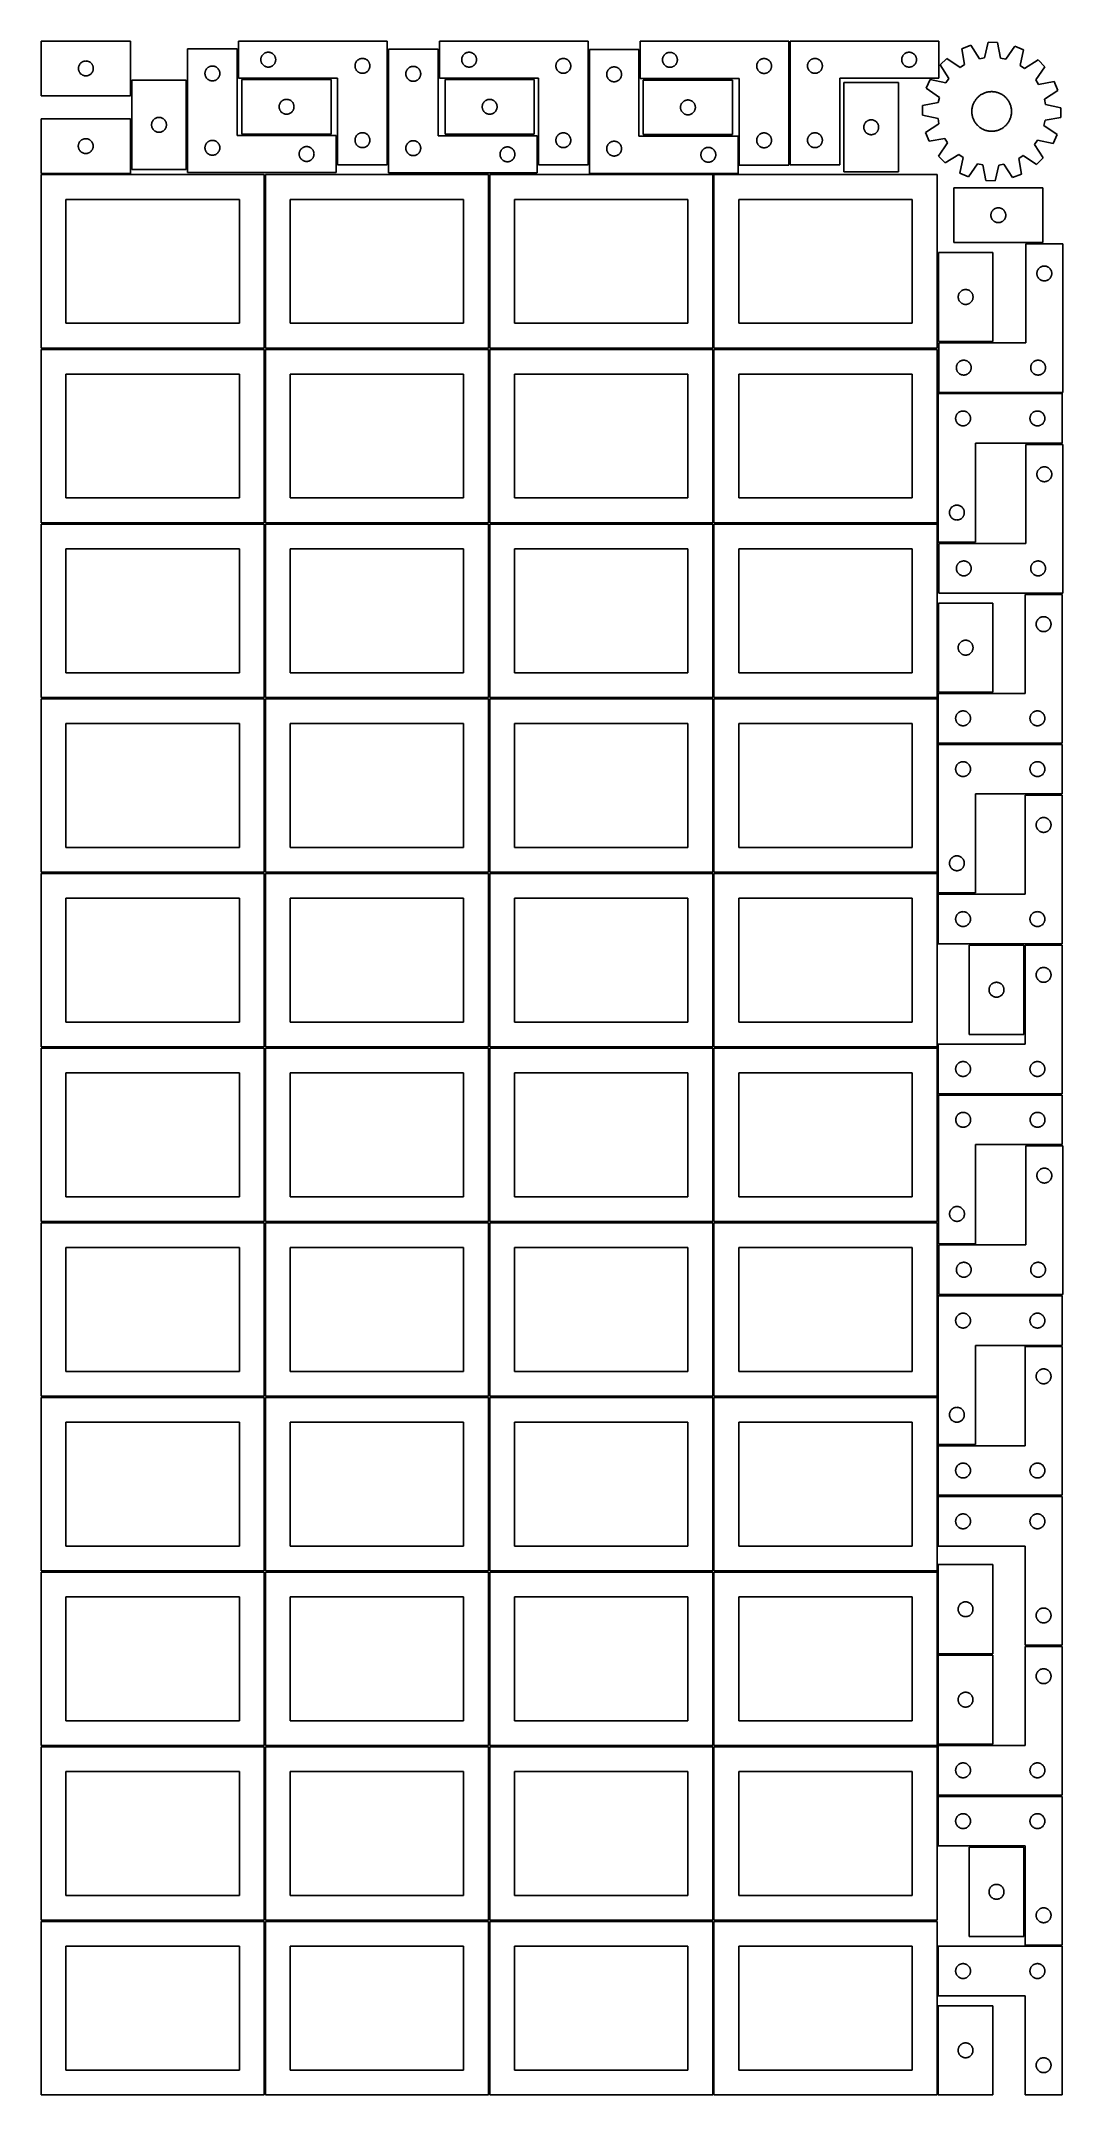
# Model space of a CAD drawing. Header units: millimetres. Extents: x 7 to 1243, y 7 to 2493.
import ezdxf

# ---------------------------------------------------------------- set-up
doc = ezdxf.new("R2010")
doc.units = ezdxf.units.MM
doc.layers.add('COMMON', color=5, linetype='CONTINUOUS', true_color=0x0000ff)
doc.layers.add('CUT', color=7, linetype='CONTINUOUS', true_color=0x000000)

msp = doc.modelspace()

# ---------------------------------------------------------------- linework, layer by layer
at = {"layer": 'COMMON'}
for p, q in [((277.291899, 1908.562903), (277.291899, 1698.688751)), ((6.541899, 1697.812902), (276.541899, 1697.812902)), ((277.291899, 1697.062902), (277.291899, 1487.062902)), ((820.333739, 1697.041937), (820.333739, 1487.041937)), ((6.541899, 1486.312901), (276.541899, 1486.312901)), ((277.291899, 1485.562901), (277.291899, 1275.562901)), ((278.0419, 1486.312901), (548.0419, 1486.312901)), ((549.583739, 1486.291936), (819.583739, 1486.291936)), ((820.333739, 1485.541936), (820.333739, 1275.541936)), ((821.08374, 1486.291936), (1091.08374, 1486.291936)), ((6.541899, 1274.8129), (276.541899, 1274.8129)), ((277.291899, 1274.0629), (277.291899, 1064.0629)), ((278.0419, 1274.8129), (548.0419, 1274.8129)), ((549.583739, 1274.791935), (819.583739, 1274.791935)), ((820.333739, 1274.041935), (820.333739, 1064.041935)), ((821.08374, 1274.791935), (1091.08374, 1274.791935)), ((6.541899, 1063.312899), (276.541899, 1063.312899)), ((277.291899, 1062.562899), (277.291899, 852.562899)), ((278.0419, 1063.312899), (548.0419, 1063.312899)), ((549.583739, 1063.291934), (819.583739, 1063.291934)), ((820.333739, 1062.541934), (820.333739, 852.541934)), ((821.08374, 1063.291934), (1091.08374, 1063.291934)), ((6.541899, 851.812898), (276.541899, 851.812898)), ((277.291899, 851.062898), (277.291899, 641.062898)), ((278.0419, 851.812898), (548.0419, 851.812898)), ((549.583739, 851.791933), (819.583739, 851.791933)), ((820.333739, 851.041933), (820.333739, 641.041933)), ((821.08374, 851.791933), (1091.08374, 851.791933)), ((276.541899, 640.312898), (6.541899, 640.312898)), ((277.291899, 639.562897), (277.291899, 429.562897)), ((548.0419, 640.312898), (278.0419, 640.312898)), ((549.583739, 640.291932), (819.583739, 640.291932)), ((820.333739, 639.541932), (820.333739, 429.541932)), ((821.08374, 640.291932), (1091.08374, 640.291932)), ((6.541899, 428.812896), (276.520965, 428.812896)), ((277.270965, 428.062896), (277.270965, 218.062896)), ((278.0419, 428.812896), (548.020966, 428.812896)), ((819.583739, 428.791932), (549.583739, 428.791932)), ((820.333739, 428.041931), (820.333739, 218.041931)), ((1091.08374, 428.791932), (821.08374, 428.791932)), ((549.583739, 217.29193), (819.562896, 217.29193)), ((820.312896, 216.54193), (820.312896, 6.54193)), ((821.08374, 217.29193), (1091.062897, 217.29193))]:
    msp.add_line(p, q, dxfattribs=at)
at = {"layer": 'CUT'}
for p, q in [((114.746794, 2493.371614), (6.746794, 2493.371614)), ((6.746794, 2493.371614), (6.746794, 2427.371614)), ((114.746794, 2427.371614), (114.746794, 2493.371614)), ((425.532619, 2493.481724), (245.532619, 2493.481724)), ((245.532619, 2493.481724), (245.532619, 2448.481724)), ((425.532619, 2343.481724), (425.532619, 2493.481724)), ((668.674648, 2493.434117), (488.674648, 2493.434117)), ((488.674648, 2493.434117), (488.674648, 2448.434117)), ((668.674648, 2343.434117), (668.674648, 2493.434117)), ((911.759487, 2493.266636), (731.759487, 2493.266636)), ((731.759487, 2493.266636), (731.759487, 2448.266636)), ((911.759487, 2343.266636), (911.759487, 2493.266636)), ((913.294492, 2493.456818), (1093.294492, 2493.456818)), ((913.294492, 2343.456818), (913.294492, 2493.456818)), ((1093.294492, 2493.456818), (1093.294492, 2448.456818)), ((1131.853694, 2488.337014), (1121.121703, 2484.105014)), ((1142.397906, 2472.080876), (1131.853694, 2488.337014)), ((1152.894242, 2492.14975), (1148.724698, 2473.227348)), ((1164.428826, 2491.952653), (1152.894242, 2492.14975)), ((1167.949453, 2472.898845), (1164.428826, 2491.952653)), ((1185.326828, 2487.423293), (1174.233382, 2471.536889)), ((1195.907968, 2482.827106), (1185.326828, 2487.423293)), ((51.823791, 2461.546349), (51.919727, 2462.127426)), ((51.919727, 2462.127426), (52.053462, 2462.700985)), ((52.053462, 2462.700985), (52.224423, 2463.264569)), ((52.224423, 2463.264569), (52.431879, 2463.815764)), ((52.431879, 2463.815764), (52.67494, 2464.352212)), ((52.67494, 2464.352212), (52.952566, 2464.871614)), ((52.952566, 2464.871614), (53.263568, 2465.371746)), ((53.263568, 2465.371746), (53.606614, 2465.850466)), ((53.606614, 2465.850466), (53.980236, 2466.305726)), ((53.980236, 2466.305726), (54.382833, 2466.735575)), ((54.382833, 2466.735575), (54.812682, 2467.138172)), ((54.812682, 2467.138172), (55.267942, 2467.511794)), ((55.267942, 2467.511794), (55.746662, 2467.85484)), ((55.746662, 2467.85484), (56.246794, 2468.165842)), ((56.246794, 2468.165842), (56.766196, 2468.443468)), ((56.766196, 2468.443468), (57.302644, 2468.686529)), ((57.302644, 2468.686529), (57.853839, 2468.893985)), ((57.853839, 2468.893985), (58.417423, 2469.064946)), ((58.417423, 2469.064946), (58.990982, 2469.198681)), ((58.990982, 2469.198681), (59.572059, 2469.294617)), ((59.572059, 2469.294617), (60.158166, 2469.352344)), ((60.158166, 2469.352344), (60.746794, 2469.371614)), ((60.746794, 2469.371614), (61.335423, 2469.352344)), ((61.335423, 2469.352344), (61.92153, 2469.294617)), ((61.92153, 2469.294617), (62.502607, 2469.198681)), ((62.502607, 2469.198681), (63.076166, 2469.064946)), ((63.076166, 2469.064946), (63.63975, 2468.893985)), ((63.63975, 2468.893985), (64.190945, 2468.686529)), ((64.190945, 2468.686529), (64.727393, 2468.443468)), ((64.727393, 2468.443468), (65.246794, 2468.165842)), ((65.246794, 2468.165842), (65.746927, 2467.85484)), ((65.746927, 2467.85484), (66.225647, 2467.511794)), ((66.225647, 2467.511794), (66.680907, 2467.138172)), ((66.680907, 2467.138172), (67.110755, 2466.735575)), ((67.110755, 2466.735575), (67.513353, 2466.305726)), ((67.513353, 2466.305726), (67.886975, 2465.850466)), ((67.886975, 2465.850466), (68.230021, 2465.371746)), ((68.230021, 2465.371746), (68.541023, 2464.871614)), ((68.541023, 2464.871614), (68.818649, 2464.352212)), ((68.818649, 2464.352212), (69.06171, 2463.815764)), ((69.06171, 2463.815764), (69.269166, 2463.264569)), ((69.269166, 2463.264569), (69.440127, 2462.700985)), ((69.440127, 2462.700985), (69.573862, 2462.127426)), ((69.573862, 2462.127426), (69.669798, 2461.546349)), ((243.895415, 2484.246125), (183.895415, 2484.246125)), ((183.895415, 2484.246125), (183.895415, 2334.246125)), ((209.395415, 2462.040354), (209.914817, 2462.31798)), ((209.914817, 2462.31798), (210.451264, 2462.561041)), ((210.451264, 2462.561041), (211.00246, 2462.768496)), ((211.00246, 2462.768496), (211.566044, 2462.939458)), ((211.566044, 2462.939458), (212.139602, 2463.073193)), ((212.139602, 2463.073193), (212.72068, 2463.169129)), ((212.72068, 2463.169129), (213.306787, 2463.226855)), ((213.306787, 2463.226855), (213.895415, 2463.246125)), ((213.895415, 2463.246125), (214.484043, 2463.226855)), ((214.484043, 2463.226855), (215.070151, 2463.169129)), ((215.070151, 2463.169129), (215.651228, 2463.073193)), ((215.651228, 2463.073193), (216.224787, 2462.939458)), ((216.224787, 2462.939458), (216.788371, 2462.768496)), ((216.788371, 2462.768496), (217.339566, 2462.561041)), ((217.339566, 2462.561041), (217.876014, 2462.31798)), ((217.876014, 2462.31798), (218.395415, 2462.040354)), ((243.895415, 2379.246125), (243.895415, 2484.246125)), ((272.532619, 2470.981724), (272.551889, 2471.570353)), ((272.551889, 2470.393096), (272.532619, 2470.981724)), ((272.551889, 2471.570353), (272.609616, 2472.15646)), ((272.609616, 2469.806989), (272.551889, 2470.393096)), ((272.609616, 2472.15646), (272.705552, 2472.737537)), ((272.705552, 2469.225911), (272.609616, 2469.806989)), ((272.705552, 2472.737537), (272.839287, 2473.311096)), ((272.839287, 2468.652353), (272.705552, 2469.225911)), ((272.839287, 2473.311096), (273.010248, 2473.87468)), ((273.010248, 2468.088769), (272.839287, 2468.652353)), ((273.010248, 2473.87468), (273.217703, 2474.425875)), ((273.217703, 2467.537573), (273.010248, 2468.088769)), ((273.217703, 2474.425875), (273.460765, 2474.962323)), ((273.460765, 2467.001126), (273.217703, 2467.537573)), ((273.460765, 2474.962323), (273.738391, 2475.481724)), ((273.738391, 2466.481724), (273.460765, 2467.001126)), ((273.738391, 2475.481724), (274.049393, 2475.981856)), ((274.049393, 2465.981592), (273.738391, 2466.481724)), ((274.049393, 2475.981856), (274.392439, 2476.460577)), ((274.392439, 2465.502871), (274.049393, 2465.981592)), ((274.392439, 2476.460577), (274.766061, 2476.915837)), ((274.766061, 2465.047612), (274.392439, 2465.502871)), ((274.766061, 2476.915837), (275.168658, 2477.345685)), ((275.168658, 2464.617763), (274.766061, 2465.047612)), ((275.168658, 2477.345685), (275.598507, 2477.748283)), ((275.598507, 2464.215166), (275.168658, 2464.617763)), ((275.598507, 2477.748283), (276.053766, 2478.121904)), ((276.053766, 2463.841544), (275.598507, 2464.215166)), ((276.053766, 2478.121904), (276.532487, 2478.464951)), ((276.532487, 2463.498498), (276.053766, 2463.841544)), ((276.532487, 2478.464951), (277.032619, 2478.775953)), ((277.032619, 2463.187496), (276.532487, 2463.498498)), ((277.032619, 2478.775953), (277.552021, 2479.053579)), ((277.552021, 2462.90987), (277.032619, 2463.187496)), ((277.552021, 2479.053579), (278.088468, 2479.29664)), ((278.088468, 2462.666809), (277.552021, 2462.90987)), ((278.088468, 2479.29664), (278.639664, 2479.504096)), ((278.639664, 2462.459353), (278.088468, 2462.666809)), ((278.639664, 2479.504096), (279.203248, 2479.675057)), ((279.203248, 2462.288392), (278.639664, 2462.459353)), ((279.203248, 2479.675057), (279.776806, 2479.808792)), ((279.776806, 2462.154657), (279.203248, 2462.288392)), ((279.776806, 2479.808792), (280.357884, 2479.904728)), ((280.357884, 2462.058721), (279.776806, 2462.154657)), ((280.357884, 2479.904728), (280.943991, 2479.962455)), ((280.943991, 2479.962455), (281.532619, 2479.981724)), ((281.532619, 2479.981724), (282.121247, 2479.962455)), ((282.121247, 2479.962455), (282.707355, 2479.904728)), ((282.707355, 2479.904728), (283.288432, 2479.808792)), ((283.288432, 2462.154657), (282.707355, 2462.058721)), ((283.288432, 2479.808792), (283.861991, 2479.675057)), ((283.861991, 2462.288392), (283.288432, 2462.154657)), ((283.861991, 2479.675057), (284.425574, 2479.504096)), ((284.425574, 2462.459353), (283.861991, 2462.288392)), ((284.425574, 2479.504096), (284.97677, 2479.29664)), ((284.97677, 2462.666809), (284.425574, 2462.459353)), ((284.97677, 2479.29664), (285.513217, 2479.053579)), ((285.513217, 2462.90987), (284.97677, 2462.666809)), ((285.513217, 2479.053579), (286.032619, 2478.775953)), ((286.032619, 2463.187496), (285.513217, 2462.90987)), ((286.032619, 2478.775953), (286.532751, 2478.464951)), ((286.532751, 2463.498498), (286.032619, 2463.187496)), ((286.532751, 2478.464951), (287.011472, 2478.121904)), ((287.011472, 2463.841544), (286.532751, 2463.498498)), ((287.011472, 2478.121904), (287.466732, 2477.748283)), ((287.466732, 2464.215166), (287.011472, 2463.841544)), ((287.466732, 2477.748283), (287.89658, 2477.345685)), ((287.89658, 2464.617763), (287.466732, 2464.215166)), ((287.89658, 2477.345685), (288.299178, 2476.915837)), ((288.299178, 2465.047612), (287.89658, 2464.617763)), ((288.299178, 2476.915837), (288.672799, 2476.460577)), ((288.672799, 2465.502871), (288.299178, 2465.047612)), ((288.672799, 2476.460577), (289.015846, 2475.981856)), ((289.015846, 2465.981592), (288.672799, 2465.502871)), ((289.015846, 2475.981856), (289.326848, 2475.481724)), ((289.326848, 2466.481724), (289.015846, 2465.981592)), ((289.326848, 2475.481724), (289.604474, 2474.962323)), ((289.604474, 2467.001126), (289.326848, 2466.481724)), ((289.604474, 2474.962323), (289.847535, 2474.425875)), ((289.847535, 2467.537573), (289.604474, 2467.001126)), ((289.847535, 2474.425875), (290.05499, 2473.87468)), ((290.05499, 2468.088769), (289.847535, 2467.537573)), ((290.05499, 2473.87468), (290.225952, 2473.311096)), ((290.225952, 2468.652353), (290.05499, 2468.088769)), ((290.225952, 2473.311096), (290.359687, 2472.737537)), ((290.359687, 2469.225911), (290.225952, 2468.652353)), ((290.359687, 2472.737537), (290.455623, 2472.15646)), ((290.455623, 2469.806989), (290.359687, 2469.225911)), ((290.455623, 2472.15646), (290.51335, 2471.570353)), ((290.51335, 2470.393096), (290.455623, 2469.806989)), ((290.51335, 2471.570353), (290.532619, 2470.981724)), ((290.532619, 2470.981724), (290.51335, 2470.393096)), ((386.532619, 2463.481724), (386.551889, 2464.070353)), ((386.551889, 2462.893096), (386.532619, 2463.481724)), ((386.551889, 2464.070353), (386.609616, 2464.65646)), ((386.609616, 2462.306989), (386.551889, 2462.893096)), ((386.609616, 2464.65646), (386.705552, 2465.237537)), ((386.705552, 2461.725911), (386.609616, 2462.306989)), ((386.705552, 2465.237537), (386.839287, 2465.811096)), ((386.839287, 2465.811096), (387.010248, 2466.37468)), ((387.010248, 2466.37468), (387.217703, 2466.925875)), ((387.217703, 2466.925875), (387.460765, 2467.462323)), ((387.460765, 2467.462323), (387.738391, 2467.981724)), ((387.738391, 2467.981724), (388.049393, 2468.481856)), ((388.049393, 2468.481856), (388.392439, 2468.960577)), ((388.392439, 2468.960577), (388.766061, 2469.415837)), ((388.766061, 2469.415837), (389.168658, 2469.845685)), ((389.168658, 2469.845685), (389.598507, 2470.248283)), ((389.598507, 2470.248283), (390.053766, 2470.621904)), ((390.053766, 2470.621904), (390.532487, 2470.964951)), ((390.532487, 2470.964951), (391.032619, 2471.275953)), ((391.032619, 2471.275953), (391.552021, 2471.553579)), ((391.552021, 2471.553579), (392.088468, 2471.79664)), ((392.088468, 2471.79664), (392.639664, 2472.004096)), ((392.639664, 2472.004096), (393.203248, 2472.175057)), ((393.203248, 2472.175057), (393.776806, 2472.308792)), ((393.776806, 2472.308792), (394.357884, 2472.404728)), ((394.357884, 2472.404728), (394.943991, 2472.462455)), ((394.943991, 2472.462455), (395.532619, 2472.481724)), ((395.532619, 2472.481724), (396.121247, 2472.462455)), ((396.121247, 2472.462455), (396.707355, 2472.404728)), ((396.707355, 2472.404728), (397.288432, 2472.308792)), ((397.288432, 2472.308792), (397.861991, 2472.175057)), ((397.861991, 2472.175057), (398.425574, 2472.004096)), ((398.425574, 2472.004096), (398.97677, 2471.79664)), ((398.97677, 2471.79664), (399.513217, 2471.553579)), ((399.513217, 2471.553579), (400.032619, 2471.275953)), ((400.032619, 2471.275953), (400.532751, 2470.964951)), ((400.532751, 2470.964951), (401.011472, 2470.621904)), ((401.011472, 2470.621904), (401.466732, 2470.248283)), ((401.466732, 2470.248283), (401.89658, 2469.845685)), ((401.89658, 2469.845685), (402.299178, 2469.415837)), ((402.299178, 2469.415837), (402.672799, 2468.960577)), ((402.672799, 2468.960577), (403.015846, 2468.481856)), ((403.015846, 2468.481856), (403.326848, 2467.981724)), ((403.326848, 2467.981724), (403.604474, 2467.462323)), ((403.604474, 2467.462323), (403.847535, 2466.925875)), ((403.847535, 2466.925875), (404.05499, 2466.37468)), ((404.05499, 2466.37468), (404.225952, 2465.811096)), ((404.225952, 2465.811096), (404.359687, 2465.237537)), ((404.359687, 2465.237537), (404.455623, 2464.65646)), ((404.455623, 2462.306989), (404.359687, 2461.725911)), ((404.455623, 2464.65646), (404.51335, 2464.070353)), ((404.51335, 2462.893096), (404.455623, 2462.306989)), ((404.51335, 2464.070353), (404.532619, 2463.481724)), ((404.532619, 2463.481724), (404.51335, 2462.893096)), ((487.072906, 2483.808625), (427.072906, 2483.808625)), ((427.072906, 2483.808625), (427.072906, 2333.808625)), ((453.092307, 2461.88048), (453.628755, 2462.123541)), ((453.628755, 2462.123541), (454.17995, 2462.330996)), ((454.17995, 2462.330996), (454.743534, 2462.501958)), ((454.743534, 2462.501958), (455.317093, 2462.635693)), ((455.317093, 2462.635693), (455.89817, 2462.731629)), ((455.89817, 2462.731629), (456.484277, 2462.789355)), ((456.484277, 2462.789355), (457.072906, 2462.808625)), ((457.072906, 2462.808625), (457.661534, 2462.789355)), ((457.661534, 2462.789355), (458.247641, 2462.731629)), ((458.247641, 2462.731629), (458.828718, 2462.635693)), ((458.828718, 2462.635693), (459.402277, 2462.501958)), ((459.402277, 2462.501958), (459.965861, 2462.330996)), ((459.965861, 2462.330996), (460.517056, 2462.123541)), ((460.517056, 2462.123541), (461.053504, 2461.88048)), ((487.072906, 2378.808625), (487.072906, 2483.808625)), ((515.674648, 2470.934117), (515.693918, 2471.522745)), ((515.693918, 2470.345489), (515.674648, 2470.934117)), ((515.693918, 2471.522745), (515.751644, 2472.108853)), ((515.751644, 2469.759381), (515.693918, 2470.345489)), ((515.751644, 2472.108853), (515.847581, 2472.68993)), ((515.847581, 2469.178304), (515.751644, 2469.759381)), ((515.847581, 2472.68993), (515.981316, 2473.263488)), ((515.981316, 2468.604746), (515.847581, 2469.178304)), ((515.981316, 2473.263488), (516.152277, 2473.827072)), ((516.152277, 2468.041162), (515.981316, 2468.604746)), ((516.152277, 2473.827072), (516.359732, 2474.378268)), ((516.359732, 2467.489966), (516.152277, 2468.041162)), ((516.359732, 2474.378268), (516.602793, 2474.914715)), ((516.602793, 2466.953519), (516.359732, 2467.489966)), ((516.602793, 2474.914715), (516.880419, 2475.434117)), ((516.880419, 2466.434117), (516.602793, 2466.953519)), ((516.880419, 2475.434117), (517.191422, 2475.934249)), ((517.191422, 2465.933985), (516.880419, 2466.434117)), ((517.191422, 2475.934249), (517.534468, 2476.41297)), ((517.534468, 2465.455264), (517.191422, 2465.933985)), ((517.534468, 2476.41297), (517.90809, 2476.868229)), ((517.90809, 2465.000005), (517.534468, 2465.455264)), ((517.90809, 2476.868229), (518.310687, 2477.298078)), ((518.310687, 2464.570156), (517.90809, 2465.000005)), ((518.310687, 2477.298078), (518.740536, 2477.700675)), ((518.740536, 2464.167559), (518.310687, 2464.570156)), ((518.740536, 2477.700675), (519.195795, 2478.074297)), ((519.195795, 2463.793937), (518.740536, 2464.167559)), ((519.195795, 2478.074297), (519.674516, 2478.417343)), ((519.674516, 2463.45089), (519.195795, 2463.793937)), ((519.674516, 2478.417343), (520.174648, 2478.728346)), ((520.174648, 2463.139888), (519.674516, 2463.45089)), ((520.174648, 2478.728346), (520.69405, 2479.005972)), ((520.69405, 2462.862262), (520.174648, 2463.139888)), ((520.69405, 2479.005972), (521.230497, 2479.249033)), ((521.230497, 2462.619201), (520.69405, 2462.862262)), ((521.230497, 2479.249033), (521.781693, 2479.456488)), ((521.781693, 2462.411746), (521.230497, 2462.619201)), ((521.781693, 2479.456488), (522.345277, 2479.627449)), ((522.345277, 2462.240784), (521.781693, 2462.411746)), ((522.345277, 2479.627449), (522.918835, 2479.761184)), ((522.918835, 2462.107049), (522.345277, 2462.240784)), ((522.918835, 2479.761184), (523.499912, 2479.857121)), ((523.499912, 2462.011113), (522.918835, 2462.107049)), ((523.499912, 2479.857121), (524.08602, 2479.914847)), ((524.08602, 2479.914847), (524.674648, 2479.934117)), ((524.674648, 2479.934117), (525.263276, 2479.914847)), ((525.263276, 2479.914847), (525.849384, 2479.857121)), ((525.849384, 2479.857121), (526.430461, 2479.761184)), ((526.430461, 2462.107049), (525.849384, 2462.011113)), ((526.430461, 2479.761184), (527.004019, 2479.627449)), ((527.004019, 2462.240784), (526.430461, 2462.107049)), ((527.004019, 2479.627449), (527.567603, 2479.456488)), ((527.567603, 2462.411746), (527.004019, 2462.240784)), ((527.567603, 2479.456488), (528.118799, 2479.249033)), ((528.118799, 2462.619201), (527.567603, 2462.411746)), ((528.118799, 2479.249033), (528.655246, 2479.005972)), ((528.655246, 2462.862262), (528.118799, 2462.619201)), ((528.655246, 2479.005972), (529.174648, 2478.728346)), ((529.174648, 2463.139888), (528.655246, 2462.862262)), ((529.174648, 2478.728346), (529.67478, 2478.417343)), ((529.67478, 2463.45089), (529.174648, 2463.139888)), ((529.67478, 2478.417343), (530.153501, 2478.074297)), ((530.153501, 2463.793937), (529.67478, 2463.45089)), ((530.153501, 2478.074297), (530.60876, 2477.700675)), ((530.60876, 2464.167559), (530.153501, 2463.793937)), ((530.60876, 2477.700675), (531.038609, 2477.298078)), ((531.038609, 2464.570156), (530.60876, 2464.167559)), ((531.038609, 2477.298078), (531.441206, 2476.868229)), ((531.441206, 2465.000005), (531.038609, 2464.570156)), ((531.441206, 2476.868229), (531.814828, 2476.41297)), ((531.814828, 2465.455264), (531.441206, 2465.000005)), ((531.814828, 2476.41297), (532.157875, 2475.934249)), ((532.157875, 2465.933985), (531.814828, 2465.455264)), ((532.157875, 2475.934249), (532.468877, 2475.434117)), ((532.468877, 2466.434117), (532.157875, 2465.933985)), ((532.468877, 2475.434117), (532.746503, 2474.914715)), ((532.746503, 2466.953519), (532.468877, 2466.434117)), ((532.746503, 2474.914715), (532.989564, 2474.378268)), ((532.989564, 2467.489966), (532.746503, 2466.953519)), ((532.989564, 2474.378268), (533.197019, 2473.827072)), ((533.197019, 2468.041162), (532.989564, 2467.489966)), ((533.197019, 2473.827072), (533.367981, 2473.263488)), ((533.367981, 2468.604746), (533.197019, 2468.041162)), ((533.367981, 2473.263488), (533.501716, 2472.68993)), ((533.501716, 2469.178304), (533.367981, 2468.604746)), ((533.501716, 2472.68993), (533.597652, 2472.108853)), ((533.597652, 2469.759381), (533.501716, 2469.178304)), ((533.597652, 2472.108853), (533.655378, 2471.522745)), ((533.655378, 2470.345489), (533.597652, 2469.759381)), ((533.655378, 2471.522745), (533.674648, 2470.934117)), ((533.674648, 2470.934117), (533.655378, 2470.345489)), ((629.674648, 2463.434117), (629.693918, 2464.022745)), ((629.693918, 2462.845489), (629.674648, 2463.434117)), ((629.693918, 2464.022745), (629.751644, 2464.608853)), ((629.751644, 2462.259381), (629.693918, 2462.845489)), ((629.751644, 2464.608853), (629.847581, 2465.18993)), ((629.847581, 2461.678304), (629.751644, 2462.259381)), ((629.847581, 2465.18993), (629.981316, 2465.763488)), ((629.981316, 2465.763488), (630.152277, 2466.327072)), ((630.152277, 2466.327072), (630.359732, 2466.878268)), ((630.359732, 2466.878268), (630.602793, 2467.414715)), ((630.602793, 2467.414715), (630.880419, 2467.934117)), ((630.880419, 2467.934117), (631.191422, 2468.434249)), ((631.191422, 2468.434249), (631.534468, 2468.91297)), ((631.534468, 2468.91297), (631.90809, 2469.368229)), ((631.90809, 2469.368229), (632.310687, 2469.798078)), ((632.310687, 2469.798078), (632.740536, 2470.200675)), ((632.740536, 2470.200675), (633.195795, 2470.574297)), ((633.195795, 2470.574297), (633.674516, 2470.917343)), ((633.674516, 2470.917343), (634.174648, 2471.228346)), ((634.174648, 2471.228346), (634.69405, 2471.505972)), ((634.69405, 2471.505972), (635.230497, 2471.749033)), ((635.230497, 2471.749033), (635.781693, 2471.956488)), ((635.781693, 2471.956488), (636.345277, 2472.127449)), ((636.345277, 2472.127449), (636.918835, 2472.261184)), ((636.918835, 2472.261184), (637.499912, 2472.357121)), ((637.499912, 2472.357121), (638.08602, 2472.414847)), ((638.08602, 2472.414847), (638.674648, 2472.434117)), ((638.674648, 2472.434117), (639.263276, 2472.414847)), ((639.263276, 2472.414847), (639.849384, 2472.357121)), ((639.849384, 2472.357121), (640.430461, 2472.261184)), ((640.430461, 2472.261184), (641.004019, 2472.127449)), ((641.004019, 2472.127449), (641.567603, 2471.956488)), ((641.567603, 2471.956488), (642.118799, 2471.749033)), ((642.118799, 2471.749033), (642.655246, 2471.505972)), ((642.655246, 2471.505972), (643.174648, 2471.228346)), ((643.174648, 2471.228346), (643.67478, 2470.917343)), ((643.67478, 2470.917343), (644.153501, 2470.574297)), ((644.153501, 2470.574297), (644.60876, 2470.200675)), ((644.60876, 2470.200675), (645.038609, 2469.798078)), ((645.038609, 2469.798078), (645.441206, 2469.368229)), ((645.441206, 2469.368229), (645.814828, 2468.91297)), ((645.814828, 2468.91297), (646.157875, 2468.434249)), ((646.157875, 2468.434249), (646.468877, 2467.934117)), ((646.468877, 2467.934117), (646.746503, 2467.414715)), ((646.746503, 2467.414715), (646.989564, 2466.878268)), ((646.989564, 2466.878268), (647.197019, 2466.327072)), ((647.197019, 2466.327072), (647.367981, 2465.763488)), ((647.367981, 2465.763488), (647.501716, 2465.18993)), ((647.501716, 2465.18993), (647.597652, 2464.608853)), ((647.597652, 2462.259381), (647.501716, 2461.678304)), ((647.597652, 2464.608853), (647.655378, 2464.022745)), ((647.655378, 2462.845489), (647.597652, 2462.259381)), ((647.655378, 2464.022745), (647.674648, 2463.434117)), ((647.674648, 2463.434117), (647.655378, 2462.845489)), ((730.217376, 2483.255402), (670.217376, 2483.255402)), ((670.217376, 2483.255402), (670.217376, 2333.255402)), ((698.461563, 2462.08247), (699.04264, 2462.178406)), ((699.04264, 2462.178406), (699.628748, 2462.236133)), ((699.628748, 2462.236133), (700.217376, 2462.255402)), ((700.217376, 2462.255402), (700.806004, 2462.236133)), ((700.806004, 2462.236133), (701.392111, 2462.178406)), ((701.392111, 2462.178406), (701.973189, 2462.08247)), ((730.217376, 2378.255402), (730.217376, 2483.255402)), ((758.759487, 2470.766636), (758.778757, 2471.355265)), ((758.778757, 2470.178008), (758.759487, 2470.766636)), ((758.778757, 2471.355265), (758.836483, 2471.941372)), ((758.836483, 2469.591901), (758.778757, 2470.178008)), ((758.836483, 2471.941372), (758.932419, 2472.522449)), ((758.932419, 2469.010824), (758.836483, 2469.591901)), ((758.932419, 2472.522449), (759.066155, 2473.096008)), ((759.066155, 2468.437265), (758.932419, 2469.010824)), ((759.066155, 2473.096008), (759.237116, 2473.659592)), ((759.237116, 2467.873681), (759.066155, 2468.437265)), ((759.237116, 2473.659592), (759.444571, 2474.210787)), ((759.444571, 2467.322486), (759.237116, 2467.873681)), ((759.444571, 2474.210787), (759.687632, 2474.747235)), ((759.687632, 2466.786038), (759.444571, 2467.322486)), ((759.687632, 2474.747235), (759.965258, 2475.266636)), ((759.965258, 2466.266636), (759.687632, 2466.786038)), ((759.965258, 2475.266636), (760.27626, 2475.766769)), ((760.27626, 2465.766504), (759.965258, 2466.266636)), ((760.27626, 2475.766769), (760.619307, 2476.245489)), ((760.619307, 2465.287784), (760.27626, 2465.766504)), ((760.619307, 2476.245489), (760.992929, 2476.700749)), ((760.992929, 2464.832524), (760.619307, 2465.287784)), ((760.992929, 2476.700749), (761.395526, 2477.130597)), ((761.395526, 2464.402675), (760.992929, 2464.832524)), ((761.395526, 2477.130597), (761.825375, 2477.533195)), ((761.825375, 2464.000078), (761.395526, 2464.402675)), ((761.825375, 2477.533195), (762.280634, 2477.906817)), ((762.280634, 2463.626456), (761.825375, 2464.000078)), ((762.280634, 2477.906817), (762.759355, 2478.249863)), ((762.759355, 2463.28341), (762.280634, 2463.626456)), ((762.759355, 2478.249863), (763.259487, 2478.560865)), ((763.259487, 2462.972408), (762.759355, 2463.28341)), ((763.259487, 2478.560865), (763.778889, 2478.838491)), ((763.778889, 2462.694782), (763.259487, 2462.972408)), ((763.778889, 2478.838491), (764.315336, 2479.081552)), ((764.315336, 2462.451721), (763.778889, 2462.694782)), ((764.315336, 2479.081552), (764.866532, 2479.289008)), ((764.866532, 2462.244265), (764.315336, 2462.451721)), ((764.866532, 2479.289008), (765.430116, 2479.459969)), ((765.430116, 2462.073304), (764.866532, 2462.244265)), ((765.430116, 2479.459969), (766.003674, 2479.593704)), ((766.003674, 2479.593704), (766.584751, 2479.68964)), ((766.584751, 2479.68964), (767.170859, 2479.747367)), ((767.170859, 2479.747367), (767.759487, 2479.766636)), ((767.759487, 2479.766636), (768.348115, 2479.747367)), ((768.348115, 2479.747367), (768.934223, 2479.68964)), ((768.934223, 2479.68964), (769.5153, 2479.593704)), ((769.5153, 2479.593704), (770.088858, 2479.459969)), ((770.088858, 2479.459969), (770.652442, 2479.289008)), ((770.652442, 2462.244265), (770.088858, 2462.073304)), ((770.652442, 2479.289008), (771.203638, 2479.081552)), ((771.203638, 2462.451721), (770.652442, 2462.244265)), ((771.203638, 2479.081552), (771.740085, 2478.838491)), ((771.740085, 2462.694782), (771.203638, 2462.451721)), ((771.740085, 2478.838491), (772.259487, 2478.560865)), ((772.259487, 2462.972408), (771.740085, 2462.694782)), ((772.259487, 2478.560865), (772.759619, 2478.249863)), ((772.759619, 2463.28341), (772.259487, 2462.972408)), ((772.759619, 2478.249863), (773.23834, 2477.906817)), ((773.23834, 2463.626456), (772.759619, 2463.28341)), ((773.23834, 2477.906817), (773.693599, 2477.533195)), ((773.693599, 2464.000078), (773.23834, 2463.626456)), ((773.693599, 2477.533195), (774.123448, 2477.130597)), ((774.123448, 2464.402675), (773.693599, 2464.000078)), ((774.123448, 2477.130597), (774.526045, 2476.700749)), ((774.526045, 2464.832524), (774.123448, 2464.402675)), ((774.526045, 2476.700749), (774.899667, 2476.245489)), ((774.899667, 2465.287784), (774.526045, 2464.832524)), ((774.899667, 2476.245489), (775.242713, 2475.766769)), ((775.242713, 2465.766504), (774.899667, 2465.287784)), ((775.242713, 2475.766769), (775.553716, 2475.266636)), ((775.553716, 2466.266636), (775.242713, 2465.766504)), ((775.553716, 2475.266636), (775.831342, 2474.747235)), ((775.831342, 2466.786038), (775.553716, 2466.266636)), ((775.831342, 2474.747235), (776.074403, 2474.210787)), ((776.074403, 2467.322486), (775.831342, 2466.786038)), ((776.074403, 2474.210787), (776.281858, 2473.659592)), ((776.281858, 2467.873681), (776.074403, 2467.322486)), ((776.281858, 2473.659592), (776.452819, 2473.096008)), ((776.452819, 2468.437265), (776.281858, 2467.873681)), ((776.452819, 2473.096008), (776.586554, 2472.522449)), ((776.586554, 2469.010824), (776.452819, 2468.437265)), ((776.586554, 2472.522449), (776.682491, 2471.941372)), ((776.682491, 2469.591901), (776.586554, 2469.010824)), ((776.682491, 2471.941372), (776.740217, 2471.355265)), ((776.740217, 2470.178008), (776.682491, 2469.591901)), ((776.740217, 2471.355265), (776.759487, 2470.766636)), ((776.759487, 2470.766636), (776.740217, 2470.178008)), ((872.759487, 2463.266636), (872.778757, 2463.855265)), ((872.778757, 2462.678008), (872.759487, 2463.266636)), ((872.778757, 2463.855265), (872.836483, 2464.441372)), ((872.836483, 2462.091901), (872.778757, 2462.678008)), ((872.836483, 2464.441372), (872.932419, 2465.022449)), ((872.932419, 2461.510824), (872.836483, 2462.091901)), ((872.932419, 2465.022449), (873.066155, 2465.596008)), ((873.066155, 2465.596008), (873.237116, 2466.159592)), ((873.237116, 2466.159592), (873.444571, 2466.710787)), ((873.444571, 2466.710787), (873.687632, 2467.247235)), ((873.687632, 2467.247235), (873.965258, 2467.766636)), ((873.965258, 2467.766636), (874.27626, 2468.266769)), ((874.27626, 2468.266769), (874.619307, 2468.745489)), ((874.619307, 2468.745489), (874.992929, 2469.200749)), ((874.992929, 2469.200749), (875.395526, 2469.630597)), ((875.395526, 2469.630597), (875.825375, 2470.033195)), ((875.825375, 2470.033195), (876.280634, 2470.406817)), ((876.280634, 2470.406817), (876.759355, 2470.749863)), ((876.759355, 2470.749863), (877.259487, 2471.060865)), ((877.259487, 2471.060865), (877.778889, 2471.338491)), ((877.778889, 2471.338491), (878.315336, 2471.581552)), ((878.315336, 2471.581552), (878.866532, 2471.789008)), ((878.866532, 2471.789008), (879.430116, 2471.959969)), ((879.430116, 2471.959969), (880.003674, 2472.093704)), ((880.003674, 2472.093704), (880.584751, 2472.18964)), ((880.584751, 2472.18964), (881.170859, 2472.247367)), ((881.170859, 2472.247367), (881.759487, 2472.266636)), ((881.759487, 2472.266636), (882.348115, 2472.247367)), ((882.348115, 2472.247367), (882.934223, 2472.18964)), ((882.934223, 2472.18964), (883.5153, 2472.093704)), ((883.5153, 2472.093704), (884.088858, 2471.959969)), ((884.088858, 2471.959969), (884.652442, 2471.789008)), ((884.652442, 2471.789008), (885.203638, 2471.581552)), ((885.203638, 2471.581552), (885.740085, 2471.338491)), ((885.740085, 2471.338491), (886.259487, 2471.060865)), ((886.259487, 2471.060865), (886.759619, 2470.749863)), ((886.759619, 2470.749863), (887.23834, 2470.406817)), ((887.23834, 2470.406817), (887.693599, 2470.033195)), ((887.693599, 2470.033195), (888.123448, 2469.630597)), ((888.123448, 2469.630597), (888.526045, 2469.200749)), ((888.526045, 2469.200749), (888.899667, 2468.745489)), ((888.899667, 2468.745489), (889.242713, 2468.266769)), ((889.242713, 2468.266769), (889.553716, 2467.766636)), ((889.553716, 2467.766636), (889.831342, 2467.247235)), ((889.831342, 2467.247235), (890.074403, 2466.710787)), ((890.074403, 2466.710787), (890.281858, 2466.159592)), ((890.281858, 2466.159592), (890.452819, 2465.596008)), ((890.452819, 2465.596008), (890.586554, 2465.022449)), ((890.586554, 2465.022449), (890.682491, 2464.441372)), ((890.682491, 2462.091901), (890.586554, 2461.510824)), ((890.682491, 2464.441372), (890.740217, 2463.855265)), ((890.740217, 2462.678008), (890.682491, 2462.091901)), ((890.740217, 2463.855265), (890.759487, 2463.266636)), ((890.759487, 2463.266636), (890.740217, 2462.678008)), ((934.313762, 2464.045447), (934.294492, 2463.456818)), ((934.294492, 2463.456818), (934.313762, 2462.86819)), ((934.371489, 2464.631554), (934.313762, 2464.045447)), ((934.313762, 2462.86819), (934.371489, 2462.282083)), ((934.467425, 2465.212631), (934.371489, 2464.631554)), ((934.371489, 2462.282083), (934.467425, 2461.701006)), ((934.60116, 2465.78619), (934.467425, 2465.212631)), ((934.772121, 2466.349774), (934.60116, 2465.78619)), ((934.979577, 2466.900969), (934.772121, 2466.349774)), ((935.222638, 2467.437417), (934.979577, 2466.900969)), ((935.500264, 2467.956818), (935.222638, 2467.437417)), ((935.811266, 2468.456951), (935.500264, 2467.956818)), ((936.154312, 2468.935671), (935.811266, 2468.456951)), ((936.527934, 2469.390931), (936.154312, 2468.935671)), ((936.930531, 2469.820779), (936.527934, 2469.390931)), ((937.36038, 2470.223377), (936.930531, 2469.820779)), ((937.81564, 2470.596999), (937.36038, 2470.223377)), ((938.29436, 2470.940045), (937.81564, 2470.596999)), ((938.794492, 2471.251047), (938.29436, 2470.940045)), ((939.313894, 2471.528673), (938.794492, 2471.251047)), ((939.850341, 2471.771734), (939.313894, 2471.528673)), ((940.401537, 2471.97919), (939.850341, 2471.771734)), ((940.965121, 2472.150151), (940.401537, 2471.97919)), ((941.538679, 2472.283886), (940.965121, 2472.150151)), ((942.119757, 2472.379822), (941.538679, 2472.283886)), ((942.705864, 2472.437549), (942.119757, 2472.379822)), ((943.294492, 2472.456818), (942.705864, 2472.437549)), ((943.883121, 2472.437549), (943.294492, 2472.456818)), ((944.469228, 2472.379822), (943.883121, 2472.437549)), ((945.050305, 2472.283886), (944.469228, 2472.379822)), ((945.623864, 2472.150151), (945.050305, 2472.283886)), ((946.187448, 2471.97919), (945.623864, 2472.150151)), ((946.738643, 2471.771734), (946.187448, 2471.97919)), ((947.275091, 2471.528673), (946.738643, 2471.771734)), ((947.794492, 2471.251047), (947.275091, 2471.528673)), ((948.294624, 2470.940045), (947.794492, 2471.251047)), ((948.773345, 2470.596999), (948.294624, 2470.940045)), ((949.228605, 2470.223377), (948.773345, 2470.596999)), ((949.658453, 2469.820779), (949.228605, 2470.223377)), ((950.061051, 2469.390931), (949.658453, 2469.820779)), ((950.434672, 2468.935671), (950.061051, 2469.390931)), ((950.777719, 2468.456951), (950.434672, 2468.935671)), ((951.088721, 2467.956818), (950.777719, 2468.456951)), ((951.366347, 2467.437417), (951.088721, 2467.956818)), ((951.609408, 2466.900969), (951.366347, 2467.437417)), ((951.816864, 2466.349774), (951.609408, 2466.900969)), ((951.987825, 2465.78619), (951.816864, 2466.349774)), ((952.12156, 2465.212631), (951.987825, 2465.78619)), ((952.217496, 2464.631554), (952.12156, 2465.212631)), ((952.12156, 2461.701006), (952.217496, 2462.282083)), ((952.275223, 2464.045447), (952.217496, 2464.631554)), ((952.217496, 2462.282083), (952.275223, 2462.86819)), ((952.294492, 2463.456818), (952.275223, 2464.045447)), ((952.275223, 2462.86819), (952.294492, 2463.456818)), ((1048.313762, 2471.545447), (1048.294492, 2470.956818)), ((1048.294492, 2470.956818), (1048.313762, 2470.36819)), ((1048.371489, 2472.131554), (1048.313762, 2471.545447)), ((1048.313762, 2470.36819), (1048.371489, 2469.782083)), ((1048.467425, 2472.712631), (1048.371489, 2472.131554)), ((1048.371489, 2469.782083), (1048.467425, 2469.201006)), ((1048.60116, 2473.28619), (1048.467425, 2472.712631)), ((1048.467425, 2469.201006), (1048.60116, 2468.627447)), ((1048.772121, 2473.849774), (1048.60116, 2473.28619)), ((1048.60116, 2468.627447), (1048.772121, 2468.063863)), ((1048.979577, 2474.400969), (1048.772121, 2473.849774)), ((1048.772121, 2468.063863), (1048.979577, 2467.512668)), ((1049.222638, 2474.937417), (1048.979577, 2474.400969)), ((1048.979577, 2467.512668), (1049.222638, 2466.97622)), ((1049.500264, 2475.456818), (1049.222638, 2474.937417)), ((1049.222638, 2466.97622), (1049.500264, 2466.456818)), ((1049.811266, 2475.956951), (1049.500264, 2475.456818)), ((1049.500264, 2466.456818), (1049.811266, 2465.956686)), ((1050.154312, 2476.435671), (1049.811266, 2475.956951)), ((1049.811266, 2465.956686), (1050.154312, 2465.477966)), ((1050.527934, 2476.890931), (1050.154312, 2476.435671)), ((1050.154312, 2465.477966), (1050.527934, 2465.022706)), ((1050.930531, 2477.320779), (1050.527934, 2476.890931)), ((1050.527934, 2465.022706), (1050.930531, 2464.592857)), ((1051.36038, 2477.723377), (1050.930531, 2477.320779)), ((1050.930531, 2464.592857), (1051.36038, 2464.19026)), ((1051.81564, 2478.096999), (1051.36038, 2477.723377)), ((1051.36038, 2464.19026), (1051.81564, 2463.816638)), ((1052.29436, 2478.440045), (1051.81564, 2478.096999)), ((1051.81564, 2463.816638), (1052.29436, 2463.473592)), ((1052.794492, 2478.751047), (1052.29436, 2478.440045)), ((1052.29436, 2463.473592), (1052.794492, 2463.16259)), ((1053.313894, 2479.028673), (1052.794492, 2478.751047)), ((1052.794492, 2463.16259), (1053.313894, 2462.884964)), ((1053.850341, 2479.271734), (1053.313894, 2479.028673)), ((1053.313894, 2462.884964), (1053.850341, 2462.641903)), ((1054.401537, 2479.47919), (1053.850341, 2479.271734)), ((1053.850341, 2462.641903), (1054.401537, 2462.434447)), ((1054.965121, 2479.650151), (1054.401537, 2479.47919)), ((1054.401537, 2462.434447), (1054.965121, 2462.263486)), ((1055.538679, 2479.783886), (1054.965121, 2479.650151)), ((1054.965121, 2462.263486), (1055.538679, 2462.129751)), ((1056.119757, 2479.879822), (1055.538679, 2479.783886)), ((1055.538679, 2462.129751), (1056.119757, 2462.033815)), ((1056.705864, 2479.937549), (1056.119757, 2479.879822)), ((1057.294492, 2479.956818), (1056.705864, 2479.937549)), ((1057.883121, 2479.937549), (1057.294492, 2479.956818)), ((1058.469228, 2479.879822), (1057.883121, 2479.937549)), ((1059.050305, 2479.783886), (1058.469228, 2479.879822)), ((1058.469228, 2462.033815), (1059.050305, 2462.129751)), ((1059.623864, 2479.650151), (1059.050305, 2479.783886)), ((1059.050305, 2462.129751), (1059.623864, 2462.263486)), ((1060.187448, 2479.47919), (1059.623864, 2479.650151)), ((1059.623864, 2462.263486), (1060.187448, 2462.434447)), ((1060.738643, 2479.271734), (1060.187448, 2479.47919)), ((1060.187448, 2462.434447), (1060.738643, 2462.641903)), ((1061.275091, 2479.028673), (1060.738643, 2479.271734)), ((1060.738643, 2462.641903), (1061.275091, 2462.884964)), ((1061.794492, 2478.751047), (1061.275091, 2479.028673)), ((1061.275091, 2462.884964), (1061.794492, 2463.16259)), ((1062.294624, 2478.440045), (1061.794492, 2478.751047)), ((1061.794492, 2463.16259), (1062.294624, 2463.473592)), ((1062.773345, 2478.096999), (1062.294624, 2478.440045)), ((1062.294624, 2463.473592), (1062.773345, 2463.816638)), ((1063.228605, 2477.723377), (1062.773345, 2478.096999)), ((1062.773345, 2463.816638), (1063.228605, 2464.19026)), ((1063.658453, 2477.320779), (1063.228605, 2477.723377)), ((1063.228605, 2464.19026), (1063.658453, 2464.592857)), ((1064.061051, 2476.890931), (1063.658453, 2477.320779)), ((1063.658453, 2464.592857), (1064.061051, 2465.022706)), ((1064.434672, 2476.435671), (1064.061051, 2476.890931)), ((1064.061051, 2465.022706), (1064.434672, 2465.477966)), ((1064.777719, 2475.956951), (1064.434672, 2476.435671)), ((1064.434672, 2465.477966), (1064.777719, 2465.956686)), ((1065.088721, 2475.456818), (1064.777719, 2475.956951)), ((1064.777719, 2465.956686), (1065.088721, 2466.456818)), ((1065.366347, 2474.937417), (1065.088721, 2475.456818)), ((1065.088721, 2466.456818), (1065.366347, 2466.97622)), ((1065.609408, 2474.400969), (1065.366347, 2474.937417)), ((1065.366347, 2466.97622), (1065.609408, 2467.512668)), ((1065.816864, 2473.849774), (1065.609408, 2474.400969)), ((1065.609408, 2467.512668), (1065.816864, 2468.063863)), ((1065.987825, 2473.28619), (1065.816864, 2473.849774)), ((1065.816864, 2468.063863), (1065.987825, 2468.627447)), ((1066.12156, 2472.712631), (1065.987825, 2473.28619)), ((1065.987825, 2468.627447), (1066.12156, 2469.201006)), ((1066.217496, 2472.131554), (1066.12156, 2472.712631)), ((1066.12156, 2469.201006), (1066.217496, 2469.782083)), ((1066.275223, 2471.545447), (1066.217496, 2472.131554)), ((1066.217496, 2469.782083), (1066.275223, 2470.36819)), ((1066.294492, 2470.956818), (1066.275223, 2471.545447)), ((1066.275223, 2470.36819), (1066.294492, 2470.956818)), ((1103.141842, 2472.530636), (1094.846292, 2464.513822)), ((1094.846292, 2464.513822), (1105.278138, 2448.18535)), ((1119.104379, 2461.547018), (1103.141842, 2472.530636)), ((1124.510836, 2465.027378), (1119.104379, 2461.547018)), ((1121.121703, 2484.105014), (1124.510836, 2465.027378)), ((1148.724698, 2473.227348), (1142.397906, 2472.080876)), ((1174.233382, 2471.536889), (1167.949453, 2472.898845)), ((1191.869027, 2463.876397), (1195.907968, 2482.827106)), ((1197.153422, 2460.213357), (1191.869027, 2463.876397)), ((1213.481894, 2470.645203), (1197.153422, 2460.213357)), ((1210.51509, 2446.387116), (1221.498708, 2462.349652)), ((1221.498708, 2462.349652), (1213.481894, 2470.645203)), ((51.746794, 2460.371614), (51.766064, 2460.960242)), ((51.766064, 2459.782985), (51.746794, 2460.371614)), ((51.766064, 2460.960242), (51.823791, 2461.546349)), ((51.823791, 2459.196878), (51.766064, 2459.782985)), ((51.919727, 2458.615801), (51.823791, 2459.196878)), ((52.053462, 2458.042242), (51.919727, 2458.615801)), ((52.224423, 2457.478658), (52.053462, 2458.042242)), ((52.431879, 2456.927463), (52.224423, 2457.478658)), ((52.67494, 2456.391015), (52.431879, 2456.927463)), ((52.952566, 2455.871614), (52.67494, 2456.391015)), ((53.263568, 2455.371481), (52.952566, 2455.871614)), ((53.606614, 2454.892761), (53.263568, 2455.371481)), ((53.980236, 2454.437501), (53.606614, 2454.892761)), ((54.382833, 2454.007652), (53.980236, 2454.437501)), ((54.812682, 2453.605055), (54.382833, 2454.007652)), ((55.267942, 2453.231433), (54.812682, 2453.605055)), ((55.746662, 2452.888387), (55.267942, 2453.231433)), ((56.246794, 2452.577385), (55.746662, 2452.888387)), ((56.766196, 2452.299759), (56.246794, 2452.577385)), ((57.302644, 2452.056698), (56.766196, 2452.299759)), ((57.853839, 2451.849242), (57.302644, 2452.056698)), ((58.417423, 2451.678281), (57.853839, 2451.849242)), ((58.990982, 2451.544546), (58.417423, 2451.678281)), ((59.572059, 2451.44861), (58.990982, 2451.544546)), ((60.158166, 2451.390883), (59.572059, 2451.44861)), ((60.746794, 2451.371614), (60.158166, 2451.390883)), ((61.335423, 2451.390883), (60.746794, 2451.371614)), ((61.92153, 2451.44861), (61.335423, 2451.390883)), ((62.502607, 2451.544546), (61.92153, 2451.44861)), ((63.076166, 2451.678281), (62.502607, 2451.544546)), ((63.63975, 2451.849242), (63.076166, 2451.678281)), ((64.190945, 2452.056698), (63.63975, 2451.849242)), ((64.727393, 2452.299759), (64.190945, 2452.056698)), ((65.246794, 2452.577385), (64.727393, 2452.299759)), ((65.746927, 2452.888387), (65.246794, 2452.577385)), ((66.225647, 2453.231433), (65.746927, 2452.888387)), ((66.680907, 2453.605055), (66.225647, 2453.231433)), ((67.110755, 2454.007652), (66.680907, 2453.605055)), ((67.513353, 2454.437501), (67.110755, 2454.007652)), ((67.886975, 2454.892761), (67.513353, 2454.437501)), ((68.230021, 2455.371481), (67.886975, 2454.892761)), ((68.541023, 2455.871614), (68.230021, 2455.371481)), ((68.818649, 2456.391015), (68.541023, 2455.871614)), ((69.06171, 2456.927463), (68.818649, 2456.391015)), ((69.269166, 2457.478658), (69.06171, 2456.927463)), ((69.440127, 2458.042242), (69.269166, 2457.478658)), ((69.573862, 2458.615801), (69.440127, 2458.042242)), ((69.669798, 2459.196878), (69.573862, 2458.615801)), ((69.669798, 2461.546349), (69.727525, 2460.960242)), ((69.727525, 2459.782985), (69.669798, 2459.196878)), ((69.727525, 2460.960242), (69.746794, 2460.371614)), ((69.746794, 2460.371614), (69.727525, 2459.782985)), ((116.278039, 2446.07498), (116.278039, 2338.07498)), ((182.278039, 2446.07498), (116.278039, 2446.07498)), ((182.278039, 2338.07498), (182.278039, 2446.07498)), ((204.895415, 2454.246125), (204.914685, 2454.834753)), ((204.914685, 2453.657497), (204.895415, 2454.246125)), ((204.914685, 2454.834753), (204.972412, 2455.420861)), ((204.972412, 2453.071389), (204.914685, 2453.657497)), ((204.972412, 2455.420861), (205.068348, 2456.001938)), ((205.068348, 2452.490312), (204.972412, 2453.071389)), ((205.068348, 2456.001938), (205.202083, 2456.575497)), ((205.202083, 2451.916754), (205.068348, 2452.490312)), ((205.202083, 2456.575497), (205.373044, 2457.13908)), ((205.373044, 2451.35317), (205.202083, 2451.916754)), ((205.373044, 2457.13908), (205.5805, 2457.690276)), ((205.5805, 2450.801974), (205.373044, 2451.35317)), ((205.5805, 2457.690276), (205.823561, 2458.226723)), ((205.823561, 2450.265527), (205.5805, 2450.801974)), ((205.823561, 2458.226723), (206.101187, 2458.746125)), ((206.101187, 2449.746125), (205.823561, 2450.265527)), ((206.101187, 2458.746125), (206.412189, 2459.246257)), ((206.412189, 2449.245993), (206.101187, 2449.746125)), ((206.412189, 2459.246257), (206.755235, 2459.724978)), ((206.755235, 2448.767272), (206.412189, 2449.245993)), ((206.755235, 2459.724978), (207.128857, 2460.180237)), ((207.128857, 2448.312013), (206.755235, 2448.767272)), ((207.128857, 2460.180237), (207.531454, 2460.610086)), ((207.531454, 2447.882164), (207.128857, 2448.312013)), ((207.531454, 2460.610086), (207.961303, 2461.012683)), ((207.961303, 2447.479567), (207.531454, 2447.882164)), ((207.961303, 2461.012683), (208.416562, 2461.386305)), ((208.416562, 2447.105945), (207.961303, 2447.479567)), ((208.416562, 2461.386305), (208.895283, 2461.729352)), ((208.895283, 2446.762899), (208.416562, 2447.105945)), ((208.895283, 2461.729352), (209.395415, 2462.040354)), ((209.395415, 2446.451896), (208.895283, 2446.762899)), ((209.914817, 2446.17427), (209.395415, 2446.451896)), ((210.451264, 2445.931209), (209.914817, 2446.17427)), ((211.00246, 2445.723754), (210.451264, 2445.931209)), ((211.566044, 2445.552793), (211.00246, 2445.723754)), ((212.139602, 2445.419058), (211.566044, 2445.552793)), ((212.72068, 2445.323121), (212.139602, 2445.419058)), ((213.306787, 2445.265395), (212.72068, 2445.323121)), ((213.895415, 2445.246125), (213.306787, 2445.265395)), ((214.484043, 2445.265395), (213.895415, 2445.246125)), ((215.070151, 2445.323121), (214.484043, 2445.265395)), ((215.651228, 2445.419058), (215.070151, 2445.323121)), ((216.224787, 2445.552793), (215.651228, 2445.419058)), ((216.788371, 2445.723754), (216.224787, 2445.552793)), ((217.339566, 2445.931209), (216.788371, 2445.723754)), ((217.876014, 2446.17427), (217.339566, 2445.931209)), ((218.395415, 2446.451896), (217.876014, 2446.17427)), ((218.395415, 2462.040354), (218.895547, 2461.729352)), ((218.895547, 2446.762899), (218.395415, 2446.451896)), ((218.895547, 2461.729352), (219.374268, 2461.386305)), ((219.374268, 2447.105945), (218.895547, 2446.762899)), ((219.374268, 2461.386305), (219.829528, 2461.012683)), ((219.829528, 2447.479567), (219.374268, 2447.105945)), ((219.829528, 2461.012683), (220.259376, 2460.610086)), ((220.259376, 2447.882164), (219.829528, 2447.479567)), ((220.259376, 2460.610086), (220.661974, 2460.180237)), ((220.661974, 2448.312013), (220.259376, 2447.882164)), ((220.661974, 2460.180237), (221.035595, 2459.724978)), ((221.035595, 2448.767272), (220.661974, 2448.312013)), ((221.035595, 2459.724978), (221.378642, 2459.246257)), ((221.378642, 2449.245993), (221.035595, 2448.767272)), ((221.378642, 2459.246257), (221.689644, 2458.746125)), ((221.689644, 2449.746125), (221.378642, 2449.245993)), ((221.689644, 2458.746125), (221.96727, 2458.226723)), ((221.96727, 2450.265527), (221.689644, 2449.746125)), ((221.96727, 2458.226723), (222.210331, 2457.690276)), ((222.210331, 2450.801974), (221.96727, 2450.265527)), ((222.210331, 2457.690276), (222.417786, 2457.13908)), ((222.417786, 2451.35317), (222.210331, 2450.801974)), ((222.417786, 2457.13908), (222.588748, 2456.575497)), ((222.588748, 2451.916754), (222.417786, 2451.35317)), ((222.588748, 2456.575497), (222.722483, 2456.001938)), ((222.722483, 2452.490312), (222.588748, 2451.916754)), ((222.722483, 2456.001938), (222.818419, 2455.420861)), ((222.818419, 2453.071389), (222.722483, 2452.490312)), ((222.818419, 2455.420861), (222.876146, 2454.834753)), ((222.876146, 2453.657497), (222.818419, 2453.071389)), ((222.876146, 2454.834753), (222.895415, 2454.246125)), ((222.895415, 2454.246125), (222.876146, 2453.657497)), ((245.532619, 2448.481724), (365.532619, 2448.481724)), ((357.688992, 2446.947788), (249.688992, 2446.947788)), ((249.688992, 2446.947788), (249.688992, 2380.947788)), ((280.943991, 2462.000994), (280.357884, 2462.058721)), ((281.532619, 2461.981724), (280.943991, 2462.000994)), ((282.121247, 2462.000994), (281.532619, 2461.981724)), ((282.707355, 2462.058721), (282.121247, 2462.000994)), ((357.688992, 2380.947788), (357.688992, 2446.947788)), ((365.532619, 2448.481724), (365.532619, 2343.481724)), ((386.839287, 2461.152353), (386.705552, 2461.725911)), ((387.010248, 2460.588769), (386.839287, 2461.152353)), ((387.217703, 2460.037573), (387.010248, 2460.588769)), ((387.460765, 2459.501126), (387.217703, 2460.037573)), ((387.738391, 2458.981724), (387.460765, 2459.501126)), ((388.049393, 2458.481592), (387.738391, 2458.981724)), ((388.392439, 2458.002871), (388.049393, 2458.481592)), ((388.766061, 2457.547612), (388.392439, 2458.002871)), ((389.168658, 2457.117763), (388.766061, 2457.547612)), ((389.598507, 2456.715166), (389.168658, 2457.117763)), ((390.053766, 2456.341544), (389.598507, 2456.715166)), ((390.532487, 2455.998498), (390.053766, 2456.341544)), ((391.032619, 2455.687496), (390.532487, 2455.998498)), ((391.552021, 2455.40987), (391.032619, 2455.687496)), ((392.088468, 2455.166809), (391.552021, 2455.40987)), ((392.639664, 2454.959353), (392.088468, 2455.166809)), ((393.203248, 2454.788392), (392.639664, 2454.959353)), ((393.776806, 2454.654657), (393.203248, 2454.788392)), ((394.357884, 2454.558721), (393.776806, 2454.654657)), ((394.943991, 2454.500994), (394.357884, 2454.558721)), ((395.532619, 2454.481724), (394.943991, 2454.500994)), ((396.121247, 2454.500994), (395.532619, 2454.481724)), ((396.707355, 2454.558721), (396.121247, 2454.500994)), ((397.288432, 2454.654657), (396.707355, 2454.558721)), ((397.861991, 2454.788392), (397.288432, 2454.654657)), ((398.425574, 2454.959353), (397.861991, 2454.788392)), ((398.97677, 2455.166809), (398.425574, 2454.959353)), ((399.513217, 2455.40987), (398.97677, 2455.166809)), ((400.032619, 2455.687496), (399.513217, 2455.40987)), ((400.532751, 2455.998498), (400.032619, 2455.687496)), ((401.011472, 2456.341544), (400.532751, 2455.998498)), ((401.466732, 2456.715166), (401.011472, 2456.341544)), ((401.89658, 2457.117763), (401.466732, 2456.715166)), ((402.299178, 2457.547612), (401.89658, 2457.117763)), ((402.672799, 2458.002871), (402.299178, 2457.547612)), ((403.015846, 2458.481592), (402.672799, 2458.002871)), ((403.326848, 2458.981724), (403.015846, 2458.481592)), ((403.604474, 2459.501126), (403.326848, 2458.981724)), ((403.847535, 2460.037573), (403.604474, 2459.501126)), ((404.05499, 2460.588769), (403.847535, 2460.037573)), ((404.225952, 2461.152353), (404.05499, 2460.588769)), ((404.359687, 2461.725911), (404.225952, 2461.152353)), ((448.072906, 2453.808625), (448.092175, 2454.397253)), ((448.092175, 2453.219997), (448.072906, 2453.808625)), ((448.092175, 2454.397253), (448.149902, 2454.983361)), ((448.149902, 2452.633889), (448.092175, 2453.219997)), ((448.149902, 2454.983361), (448.245838, 2455.564438)), ((448.245838, 2452.052812), (448.149902, 2452.633889)), ((448.245838, 2455.564438), (448.379573, 2456.137997)), ((448.379573, 2451.479254), (448.245838, 2452.052812)), ((448.379573, 2456.137997), (448.550534, 2456.70158)), ((448.550534, 2450.91567), (448.379573, 2451.479254)), ((448.550534, 2456.70158), (448.75799, 2457.252776)), ((448.75799, 2450.364474), (448.550534, 2450.91567)), ((448.75799, 2457.252776), (449.001051, 2457.789223)), ((449.001051, 2449.828027), (448.75799, 2450.364474)), ((449.001051, 2457.789223), (449.278677, 2458.308625)), ((449.278677, 2449.308625), (449.001051, 2449.828027)), ((449.278677, 2458.308625), (449.589679, 2458.808757)), ((449.589679, 2448.808493), (449.278677, 2449.308625)), ((449.589679, 2458.808757), (449.932725, 2459.287478)), ((449.932725, 2448.329772), (449.589679, 2448.808493)), ((449.932725, 2459.287478), (450.306347, 2459.742737)), ((450.306347, 2447.874513), (449.932725, 2448.329772)), ((450.306347, 2459.742737), (450.708945, 2460.172586)), ((450.708945, 2447.444664), (450.306347, 2447.874513)), ((450.708945, 2460.172586), (451.138793, 2460.575183)), ((451.138793, 2447.042067), (450.708945, 2447.444664)), ((451.138793, 2460.575183), (451.594053, 2460.948805)), ((451.594053, 2446.668445), (451.138793, 2447.042067)), ((451.594053, 2460.948805), (452.072773, 2461.291852)), ((452.072773, 2446.325399), (451.594053, 2446.668445)), ((452.072773, 2461.291852), (452.572906, 2461.602854)), ((452.572906, 2446.014396), (452.072773, 2446.325399)), ((452.572906, 2461.602854), (453.092307, 2461.88048)), ((453.092307, 2445.73677), (452.572906, 2446.014396)), ((453.628755, 2445.493709), (453.092307, 2445.73677)), ((454.17995, 2445.286254), (453.628755, 2445.493709)), ((454.743534, 2445.115293), (454.17995, 2445.286254)), ((455.317093, 2444.981558), (454.743534, 2445.115293)), ((455.89817, 2444.885621), (455.317093, 2444.981558)), ((456.484277, 2444.827895), (455.89817, 2444.885621)), ((457.072906, 2444.808625), (456.484277, 2444.827895)), ((457.661534, 2444.827895), (457.072906, 2444.808625)), ((458.247641, 2444.885621), (457.661534, 2444.827895)), ((458.828718, 2444.981558), (458.247641, 2444.885621)), ((459.402277, 2445.115293), (458.828718, 2444.981558)), ((459.965861, 2445.286254), (459.402277, 2445.115293)), ((460.517056, 2445.493709), (459.965861, 2445.286254)), ((461.053504, 2445.73677), (460.517056, 2445.493709)), ((461.053504, 2461.88048), (461.572906, 2461.602854)), ((461.572906, 2446.014396), (461.053504, 2445.73677)), ((461.572906, 2461.602854), (462.073038, 2461.291852)), ((462.073038, 2446.325399), (461.572906, 2446.014396)), ((462.073038, 2461.291852), (462.551758, 2460.948805)), ((462.551758, 2446.668445), (462.073038, 2446.325399)), ((462.551758, 2460.948805), (463.007018, 2460.575183)), ((463.007018, 2447.042067), (462.551758, 2446.668445)), ((463.007018, 2460.575183), (463.436867, 2460.172586)), ((463.436867, 2447.444664), (463.007018, 2447.042067)), ((463.436867, 2460.172586), (463.839464, 2459.742737)), ((463.839464, 2447.874513), (463.436867, 2447.444664)), ((463.839464, 2459.742737), (464.213086, 2459.287478)), ((464.213086, 2448.329772), (463.839464, 2447.874513)), ((464.213086, 2459.287478), (464.556132, 2458.808757)), ((464.556132, 2448.808493), (464.213086, 2448.329772)), ((464.556132, 2458.808757), (464.867134, 2458.308625)), ((464.867134, 2449.308625), (464.556132, 2448.808493)), ((464.867134, 2458.308625), (465.14476, 2457.789223)), ((465.14476, 2449.828027), (464.867134, 2449.308625)), ((465.14476, 2457.789223), (465.387821, 2457.252776)), ((465.387821, 2450.364474), (465.14476, 2449.828027)), ((465.387821, 2457.252776), (465.595277, 2456.70158)), ((465.595277, 2450.91567), (465.387821, 2450.364474)), ((465.595277, 2456.70158), (465.766238, 2456.137997)), ((465.766238, 2451.479254), (465.595277, 2450.91567)), ((465.766238, 2456.137997), (465.899973, 2455.564438)), ((465.899973, 2452.052812), (465.766238, 2451.479254)), ((465.899973, 2455.564438), (465.995909, 2454.983361)), ((465.995909, 2452.633889), (465.899973, 2452.052812)), ((465.995909, 2454.983361), (466.053636, 2454.397253)), ((466.053636, 2453.219997), (465.995909, 2452.633889)), ((466.053636, 2454.397253), (466.072906, 2453.808625)), ((466.072906, 2453.808625), (466.053636, 2453.219997)), ((488.674648, 2448.434117), (608.674648, 2448.434117)), ((603.498135, 2446.880406), (495.498135, 2446.880406)), ((495.498135, 2446.880406), (495.498135, 2380.880406)), ((524.08602, 2461.953387), (523.499912, 2462.011113)), ((524.674648, 2461.934117), (524.08602, 2461.953387)), ((525.263276, 2461.953387), (524.674648, 2461.934117)), ((525.849384, 2462.011113), (525.263276, 2461.953387)), ((603.498135, 2380.880406), (603.498135, 2446.880406)), ((608.674648, 2448.434117), (608.674648, 2343.434117)), ((629.981316, 2461.104746), (629.847581, 2461.678304)), ((630.152277, 2460.541162), (629.981316, 2461.104746)), ((630.359732, 2459.989966), (630.152277, 2460.541162)), ((630.602793, 2459.453519), (630.359732, 2459.989966)), ((630.880419, 2458.934117), (630.602793, 2459.453519)), ((631.191422, 2458.433985), (630.880419, 2458.934117)), ((631.534468, 2457.955264), (631.191422, 2458.433985)), ((631.90809, 2457.500005), (631.534468, 2457.955264)), ((632.310687, 2457.070156), (631.90809, 2457.500005)), ((632.740536, 2456.667559), (632.310687, 2457.070156)), ((633.195795, 2456.293937), (632.740536, 2456.667559)), ((633.674516, 2455.95089), (633.195795, 2456.293937)), ((634.174648, 2455.639888), (633.674516, 2455.95089)), ((634.69405, 2455.362262), (634.174648, 2455.639888)), ((635.230497, 2455.119201), (634.69405, 2455.362262)), ((635.781693, 2454.911746), (635.230497, 2455.119201)), ((636.345277, 2454.740784), (635.781693, 2454.911746)), ((636.918835, 2454.607049), (636.345277, 2454.740784)), ((637.499912, 2454.511113), (636.918835, 2454.607049)), ((638.08602, 2454.453387), (637.499912, 2454.511113)), ((638.674648, 2454.434117), (638.08602, 2454.453387)), ((639.263276, 2454.453387), (638.674648, 2454.434117)), ((639.849384, 2454.511113), (639.263276, 2454.453387)), ((640.430461, 2454.607049), (639.849384, 2454.511113)), ((641.004019, 2454.740784), (640.430461, 2454.607049)), ((641.567603, 2454.911746), (641.004019, 2454.740784)), ((642.118799, 2455.119201), (641.567603, 2454.911746)), ((642.655246, 2455.362262), (642.118799, 2455.119201)), ((643.174648, 2455.639888), (642.655246, 2455.362262)), ((643.67478, 2455.95089), (643.174648, 2455.639888)), ((644.153501, 2456.293937), (643.67478, 2455.95089)), ((644.60876, 2456.667559), (644.153501, 2456.293937)), ((645.038609, 2457.070156), (644.60876, 2456.667559)), ((645.441206, 2457.500005), (645.038609, 2457.070156)), ((645.814828, 2457.955264), (645.441206, 2457.500005)), ((646.157875, 2458.433985), (645.814828, 2457.955264)), ((646.468877, 2458.934117), (646.157875, 2458.433985)), ((646.746503, 2459.453519), (646.468877, 2458.934117)), ((646.989564, 2459.989966), (646.746503, 2459.453519)), ((647.197019, 2460.541162), (646.989564, 2459.989966)), ((647.367981, 2461.104746), (647.197019, 2460.541162)), ((647.501716, 2461.678304), (647.367981, 2461.104746)), ((691.217376, 2453.255402), (691.236645, 2453.844031)), ((691.236645, 2452.666774), (691.217376, 2453.255402)), ((691.236645, 2453.844031), (691.294372, 2454.430138)), ((691.294372, 2452.080667), (691.236645, 2452.666774)), ((691.294372, 2454.430138), (691.390308, 2455.011215)), ((691.390308, 2451.49959), (691.294372, 2452.080667)), ((691.390308, 2455.011215), (691.524043, 2455.584774)), ((691.524043, 2450.926031), (691.390308, 2451.49959)), ((691.524043, 2455.584774), (691.695005, 2456.148358)), ((691.695005, 2450.362447), (691.524043, 2450.926031)), ((691.695005, 2456.148358), (691.90246, 2456.699553)), ((691.90246, 2449.811252), (691.695005, 2450.362447)), ((691.90246, 2456.699553), (692.145521, 2457.236001)), ((692.145521, 2449.274804), (691.90246, 2449.811252)), ((692.145521, 2457.236001), (692.423147, 2457.755402)), ((692.423147, 2448.755402), (692.145521, 2449.274804)), ((692.423147, 2457.755402), (692.734149, 2458.255535)), ((692.734149, 2448.25527), (692.423147, 2448.755402)), ((692.734149, 2458.255535), (693.077196, 2458.734255)), ((693.077196, 2447.77655), (692.734149, 2448.25527)), ((693.077196, 2458.734255), (693.450818, 2459.189515)), ((693.450818, 2447.32129), (693.077196, 2447.77655)), ((693.450818, 2459.189515), (693.853415, 2459.619363)), ((693.853415, 2446.891441), (693.450818, 2447.32129)), ((693.853415, 2459.619363), (694.283263, 2460.021961)), ((694.283263, 2446.488844), (693.853415, 2446.891441)), ((694.283263, 2460.021961), (694.738523, 2460.395583)), ((694.738523, 2446.115222), (694.283263, 2446.488844)), ((694.738523, 2460.395583), (695.217244, 2460.738629)), ((695.217244, 2445.772176), (694.738523, 2446.115222)), ((695.217244, 2460.738629), (695.717376, 2461.049631)), ((695.717376, 2445.461174), (695.217244, 2445.772176)), ((695.717376, 2461.049631), (696.236778, 2461.327257)), ((696.236778, 2445.183548), (695.717376, 2445.461174)), ((696.236778, 2461.327257), (696.773225, 2461.570318)), ((696.773225, 2444.940487), (696.236778, 2445.183548)), ((696.773225, 2461.570318), (697.324421, 2461.777774)), ((697.324421, 2444.733031), (696.773225, 2444.940487)), ((697.324421, 2461.777774), (697.888004, 2461.948735)), ((697.888004, 2444.56207), (697.324421, 2444.733031)), ((697.888004, 2461.948735), (698.461563, 2462.08247)), ((698.461563, 2444.428335), (697.888004, 2444.56207)), ((699.04264, 2444.332399), (698.461563, 2444.428335)), ((699.628748, 2444.274672), (699.04264, 2444.332399)), ((700.217376, 2444.255402), (699.628748, 2444.274672)), ((700.806004, 2444.274672), (700.217376, 2444.255402)), ((701.392111, 2444.332399), (700.806004, 2444.274672)), ((701.973189, 2444.428335), (701.392111, 2444.332399)), ((701.973189, 2462.08247), (702.546747, 2461.948735)), ((702.546747, 2444.56207), (701.973189, 2444.428335)), ((702.546747, 2461.948735), (703.110331, 2461.777774)), ((703.110331, 2444.733031), (702.546747, 2444.56207)), ((703.110331, 2461.777774), (703.661527, 2461.570318)), ((703.661527, 2444.940487), (703.110331, 2444.733031)), ((703.661527, 2461.570318), (704.197974, 2461.327257)), ((704.197974, 2445.183548), (703.661527, 2444.940487)), ((704.197974, 2461.327257), (704.717376, 2461.049631)), ((704.717376, 2445.461174), (704.197974, 2445.183548)), ((704.717376, 2461.049631), (705.217508, 2460.738629)), ((705.217508, 2445.772176), (704.717376, 2445.461174)), ((705.217508, 2460.738629), (705.696229, 2460.395583)), ((705.696229, 2446.115222), (705.217508, 2445.772176)), ((705.696229, 2460.395583), (706.151488, 2460.021961)), ((706.151488, 2446.488844), (705.696229, 2446.115222)), ((706.151488, 2460.021961), (706.581337, 2459.619363)), ((706.581337, 2446.891441), (706.151488, 2446.488844)), ((706.581337, 2459.619363), (706.983934, 2459.189515)), ((706.983934, 2447.32129), (706.581337, 2446.891441)), ((706.983934, 2459.189515), (707.357556, 2458.734255)), ((707.357556, 2447.77655), (706.983934, 2447.32129)), ((707.357556, 2458.734255), (707.700602, 2458.255535)), ((707.700602, 2448.25527), (707.357556, 2447.77655)), ((707.700602, 2458.255535), (708.011604, 2457.755402)), ((708.011604, 2448.755402), (707.700602, 2448.25527)), ((708.011604, 2457.755402), (708.28923, 2457.236001)), ((708.28923, 2449.274804), (708.011604, 2448.755402)), ((708.28923, 2457.236001), (708.532292, 2456.699553)), ((708.532292, 2449.811252), (708.28923, 2449.274804)), ((708.532292, 2456.699553), (708.739747, 2456.148358)), ((708.739747, 2450.362447), (708.532292, 2449.811252)), ((708.739747, 2456.148358), (708.910708, 2455.584774)), ((708.910708, 2450.926031), (708.739747, 2450.362447)), ((708.910708, 2455.584774), (709.044443, 2455.011215)), ((709.044443, 2451.49959), (708.910708, 2450.926031)), ((709.044443, 2455.011215), (709.14038, 2454.430138)), ((709.14038, 2452.080667), (709.044443, 2451.49959)), ((709.14038, 2454.430138), (709.198106, 2453.844031)), ((709.198106, 2452.666774), (709.14038, 2452.080667)), ((709.198106, 2453.844031), (709.217376, 2453.255402)), ((709.217376, 2453.255402), (709.198106, 2452.666774)), ((731.759487, 2448.266636), (851.759487, 2448.266636)), ((843.534148, 2446.197541), (735.534148, 2446.197541)), ((735.534148, 2446.197541), (735.534148, 2380.197541)), ((766.003674, 2461.939569), (765.430116, 2462.073304)), ((766.584751, 2461.843633), (766.003674, 2461.939569)), ((767.170859, 2461.785906), (766.584751, 2461.843633)), ((767.759487, 2461.766636), (767.170859, 2461.785906)), ((768.348115, 2461.785906), (767.759487, 2461.766636)), ((768.934223, 2461.843633), (768.348115, 2461.785906)), ((769.5153, 2461.939569), (768.934223, 2461.843633)), ((770.088858, 2462.073304), (769.5153, 2461.939569)), ((843.534148, 2380.197541), (843.534148, 2446.197541)), ((851.759487, 2448.266636), (851.759487, 2343.266636)), ((873.066155, 2460.937265), (872.932419, 2461.510824)), ((873.237116, 2460.373681), (873.066155, 2460.937265)), ((873.444571, 2459.822486), (873.237116, 2460.373681)), ((873.687632, 2459.286038), (873.444571, 2459.822486)), ((873.965258, 2458.766636), (873.687632, 2459.286038)), ((874.27626, 2458.266504), (873.965258, 2458.766636)), ((874.619307, 2457.787784), (874.27626, 2458.266504)), ((874.992929, 2457.332524), (874.619307, 2457.787784)), ((875.395526, 2456.902675), (874.992929, 2457.332524)), ((875.825375, 2456.500078), (875.395526, 2456.902675)), ((876.280634, 2456.126456), (875.825375, 2456.500078)), ((876.759355, 2455.78341), (876.280634, 2456.126456)), ((877.259487, 2455.472408), (876.759355, 2455.78341)), ((877.778889, 2455.194782), (877.259487, 2455.472408)), ((878.315336, 2454.951721), (877.778889, 2455.194782)), ((878.866532, 2454.744265), (878.315336, 2454.951721)), ((879.430116, 2454.573304), (878.866532, 2454.744265)), ((880.003674, 2454.439569), (879.430116, 2454.573304)), ((880.584751, 2454.343633), (880.003674, 2454.439569)), ((881.170859, 2454.285906), (880.584751, 2454.343633)), ((881.759487, 2454.266636), (881.170859, 2454.285906)), ((882.348115, 2454.285906), (881.759487, 2454.266636)), ((882.934223, 2454.343633), (882.348115, 2454.285906)), ((883.5153, 2454.439569), (882.934223, 2454.343633)), ((884.088858, 2454.573304), (883.5153, 2454.439569)), ((884.652442, 2454.744265), (884.088858, 2454.573304)), ((885.203638, 2454.951721), (884.652442, 2454.744265)), ((885.740085, 2455.194782), (885.203638, 2454.951721)), ((886.259487, 2455.472408), (885.740085, 2455.194782)), ((886.759619, 2455.78341), (886.259487, 2455.472408)), ((887.23834, 2456.126456), (886.759619, 2455.78341)), ((887.693599, 2456.500078), (887.23834, 2456.126456)), ((888.123448, 2456.902675), (887.693599, 2456.500078)), ((888.526045, 2457.332524), (888.123448, 2456.902675)), ((888.899667, 2457.787784), (888.526045, 2457.332524)), ((889.242713, 2458.266504), (888.899667, 2457.787784)), ((889.553716, 2458.766636), (889.242713, 2458.266504)), ((889.831342, 2459.286038), (889.553716, 2458.766636)), ((890.074403, 2459.822486), (889.831342, 2459.286038)), ((890.281858, 2460.373681), (890.074403, 2459.822486)), ((890.452819, 2460.937265), (890.281858, 2460.373681)), ((890.586554, 2461.510824), (890.452819, 2460.937265)), ((934.467425, 2461.701006), (934.60116, 2461.127447)), ((934.60116, 2461.127447), (934.772121, 2460.563863)), ((934.772121, 2460.563863), (934.979577, 2460.012668)), ((934.979577, 2460.012668), (935.222638, 2459.47622)), ((935.222638, 2459.47622), (935.500264, 2458.956818)), ((935.500264, 2458.956818), (935.811266, 2458.456686)), ((935.811266, 2458.456686), (936.154312, 2457.977966)), ((936.154312, 2457.977966), (936.527934, 2457.522706)), ((936.527934, 2457.522706), (936.930531, 2457.092857)), ((936.930531, 2457.092857), (937.36038, 2456.69026)), ((937.36038, 2456.69026), (937.81564, 2456.316638)), ((937.81564, 2456.316638), (938.29436, 2455.973592)), ((938.29436, 2455.973592), (938.794492, 2455.66259)), ((938.794492, 2455.66259), (939.313894, 2455.384964)), ((939.313894, 2455.384964), (939.850341, 2455.141903)), ((939.850341, 2455.141903), (940.401537, 2454.934447)), ((940.401537, 2454.934447), (940.965121, 2454.763486)), ((940.965121, 2454.763486), (941.538679, 2454.629751)), ((941.538679, 2454.629751), (942.119757, 2454.533815)), ((942.119757, 2454.533815), (942.705864, 2454.476088)), ((942.705864, 2454.476088), (943.294492, 2454.456818)), ((943.294492, 2454.456818), (943.883121, 2454.476088)), ((943.883121, 2454.476088), (944.469228, 2454.533815)), ((944.469228, 2454.533815), (945.050305, 2454.629751)), ((945.050305, 2454.629751), (945.623864, 2454.763486)), ((945.623864, 2454.763486), (946.187448, 2454.934447)), ((946.187448, 2454.934447), (946.738643, 2455.141903)), ((946.738643, 2455.141903), (947.275091, 2455.384964)), ((947.275091, 2455.384964), (947.794492, 2455.66259)), ((947.794492, 2455.66259), (948.294624, 2455.973592)), ((948.294624, 2455.973592), (948.773345, 2456.316638)), ((948.773345, 2456.316638), (949.228605, 2456.69026)), ((949.228605, 2456.69026), (949.658453, 2457.092857)), ((949.658453, 2457.092857), (950.061051, 2457.522706)), ((950.061051, 2457.522706), (950.434672, 2457.977966)), ((950.434672, 2457.977966), (950.777719, 2458.456686)), ((950.777719, 2458.456686), (951.088721, 2458.956818)), ((951.088721, 2458.956818), (951.366347, 2459.47622)), ((951.366347, 2459.47622), (951.609408, 2460.012668)), ((951.609408, 2460.012668), (951.816864, 2460.563863)), ((951.816864, 2460.563863), (951.987825, 2461.127447)), ((951.987825, 2461.127447), (952.12156, 2461.701006)), ((1093.294492, 2448.456818), (973.294492, 2448.456818)), ((973.294492, 2448.456818), (973.294492, 2343.456818)), ((1044.425902, 2443.136507), (978.425902, 2443.136507)), ((978.425902, 2443.136507), (978.425902, 2335.136507)), ((1044.425902, 2335.136507), (1044.425902, 2443.136507)), ((1056.119757, 2462.033815), (1056.705864, 2461.976088)), ((1056.705864, 2461.976088), (1057.294492, 2461.956818)), ((1057.294492, 2461.956818), (1057.883121, 2461.976088)), ((1057.883121, 2461.976088), (1058.469228, 2462.033815)), ((1082.664389, 2446.939896), (1078.068202, 2436.358756)), ((1101.615098, 2442.900955), (1082.664389, 2446.939896)), ((1105.278138, 2448.18535), (1101.615098, 2442.900955)), ((1213.99545, 2440.980659), (1210.51509, 2446.387116)), ((1233.073086, 2444.369792), (1213.99545, 2440.980659)), ((1237.305086, 2433.637801), (1233.073086, 2444.369792)), ((6.746794, 2427.371614), (114.746794, 2427.371614)), ((294.688992, 2413.947788), (294.708262, 2414.536417)), ((294.708262, 2413.35916), (294.688992, 2413.947788)), ((294.708262, 2414.536417), (294.765989, 2415.122524)), ((294.765989, 2412.773053), (294.708262, 2413.35916)), ((294.765989, 2415.122524), (294.861925, 2415.703601)), ((294.861925, 2412.191975), (294.765989, 2412.773053)), ((294.861925, 2415.703601), (294.99566, 2416.27716)), ((294.99566, 2416.27716), (295.166621, 2416.840744)), ((295.166621, 2416.840744), (295.374077, 2417.391939)), ((295.374077, 2417.391939), (295.617138, 2417.928387)), ((295.617138, 2417.928387), (295.894764, 2418.447788)), ((295.894764, 2418.447788), (296.205766, 2418.94792)), ((296.205766, 2418.94792), (296.548812, 2419.426641)), ((296.548812, 2419.426641), (296.922434, 2419.881901)), ((296.922434, 2419.881901), (297.325031, 2420.311749)), ((297.325031, 2420.311749), (297.75488, 2420.714347)), ((297.75488, 2420.714347), (298.210139, 2421.087968)), ((298.210139, 2421.087968), (298.68886, 2421.431015)), ((298.68886, 2421.431015), (299.188992, 2421.742017)), ((299.188992, 2421.742017), (299.708394, 2422.019643)), ((299.708394, 2422.019643), (300.244841, 2422.262704)), ((300.244841, 2422.262704), (300.796037, 2422.47016)), ((300.796037, 2422.47016), (301.359621, 2422.641121)), ((301.359621, 2422.641121), (301.933179, 2422.774856)), ((301.933179, 2422.774856), (302.514257, 2422.870792)), ((302.514257, 2422.870792), (303.100364, 2422.928519)), ((303.100364, 2422.928519), (303.688992, 2422.947788)), ((303.688992, 2422.947788), (304.27762, 2422.928519)), ((304.27762, 2422.928519), (304.863728, 2422.870792)), ((304.863728, 2422.870792), (305.444805, 2422.774856)), ((305.444805, 2422.774856), (306.018364, 2422.641121)), ((306.018364, 2422.641121), (306.581948, 2422.47016)), ((306.581948, 2422.47016), (307.133143, 2422.262704)), ((307.133143, 2422.262704), (307.669591, 2422.019643)), ((307.669591, 2422.019643), (308.188992, 2421.742017)), ((308.188992, 2421.742017), (308.689124, 2421.431015)), ((308.689124, 2421.431015), (309.167845, 2421.087968)), ((309.167845, 2421.087968), (309.623105, 2420.714347)), ((309.623105, 2420.714347), (310.052953, 2420.311749)), ((310.052953, 2420.311749), (310.455551, 2419.881901)), ((310.455551, 2419.881901), (310.829172, 2419.426641)), ((310.829172, 2419.426641), (311.172219, 2418.94792)), ((311.172219, 2418.94792), (311.483221, 2418.447788)), ((311.483221, 2418.447788), (311.760847, 2417.928387)), ((311.760847, 2417.928387), (312.003908, 2417.391939)), ((312.003908, 2417.391939), (312.211363, 2416.840744)), ((312.211363, 2416.840744), (312.382325, 2416.27716)), ((312.382325, 2416.27716), (312.51606, 2415.703601)), ((312.51606, 2415.703601), (312.611996, 2415.122524)), ((312.611996, 2412.773053), (312.51606, 2412.191975)), ((312.611996, 2415.122524), (312.669723, 2414.536417)), ((312.669723, 2413.35916), (312.611996, 2412.773053)), ((312.669723, 2414.536417), (312.688992, 2413.947788)), ((312.688992, 2413.947788), (312.669723, 2413.35916)), ((540.498135, 2413.880406), (540.517405, 2414.469034)), ((540.517405, 2413.291777), (540.498135, 2413.880406)), ((540.517405, 2414.469034), (540.575132, 2415.055141)), ((540.575132, 2412.70567), (540.517405, 2413.291777)), ((540.575132, 2415.055141), (540.671068, 2415.636218)), ((540.671068, 2412.124593), (540.575132, 2412.70567)), ((540.671068, 2415.636218), (540.804803, 2416.209777)), ((540.804803, 2416.209777), (540.975764, 2416.773361)), ((540.975764, 2416.773361), (541.18322, 2417.324556)), ((541.18322, 2417.324556), (541.426281, 2417.861004)), ((541.426281, 2417.861004), (541.703907, 2418.380406)), ((541.703907, 2418.380406), (542.014909, 2418.880538)), ((542.014909, 2418.880538), (542.357955, 2419.359258)), ((542.357955, 2419.359258), (542.731577, 2419.814518)), ((542.731577, 2419.814518), (543.134174, 2420.244367)), ((543.134174, 2420.244367), (543.564023, 2420.646964)), ((543.564023, 2420.646964), (544.019283, 2421.020586)), ((544.019283, 2421.020586), (544.498003, 2421.363632)), ((544.498003, 2421.363632), (544.998135, 2421.674634)), ((544.998135, 2421.674634), (545.517537, 2421.95226)), ((545.517537, 2421.95226), (546.053984, 2422.195321)), ((546.053984, 2422.195321), (546.60518, 2422.402777)), ((546.60518, 2422.402777), (547.168764, 2422.573738)), ((547.168764, 2422.573738), (547.742322, 2422.707473)), ((547.742322, 2422.707473), (548.3234, 2422.803409)), ((548.3234, 2422.803409), (548.909507, 2422.861136)), ((548.909507, 2422.861136), (549.498135, 2422.880406)), ((549.498135, 2422.880406), (550.086764, 2422.861136)), ((550.086764, 2422.861136), (550.672871, 2422.803409)), ((550.672871, 2422.803409), (551.253948, 2422.707473)), ((551.253948, 2422.707473), (551.827507, 2422.573738)), ((551.827507, 2422.573738), (552.391091, 2422.402777)), ((552.391091, 2422.402777), (552.942286, 2422.195321)), ((552.942286, 2422.195321), (553.478734, 2421.95226)), ((553.478734, 2421.95226), (553.998135, 2421.674634)), ((553.998135, 2421.674634), (554.498267, 2421.363632)), ((554.498267, 2421.363632), (554.976988, 2421.020586)), ((554.976988, 2421.020586), (555.432248, 2420.646964)), ((555.432248, 2420.646964), (555.862096, 2420.244367)), ((555.862096, 2420.244367), (556.264694, 2419.814518)), ((556.264694, 2419.814518), (556.638315, 2419.359258)), ((556.638315, 2419.359258), (556.981362, 2418.880538)), ((556.981362, 2418.880538), (557.292364, 2418.380406)), ((557.292364, 2418.380406), (557.56999, 2417.861004)), ((557.56999, 2417.861004), (557.813051, 2417.324556)), ((557.813051, 2417.324556), (558.020507, 2416.773361)), ((558.020507, 2416.773361), (558.191468, 2416.209777)), ((558.191468, 2416.209777), (558.325203, 2415.636218)), ((558.325203, 2415.636218), (558.421139, 2415.055141)), ((558.421139, 2412.70567), (558.325203, 2412.124593)), ((558.421139, 2415.055141), (558.478866, 2414.469034)), ((558.478866, 2413.291777), (558.421139, 2412.70567)), ((558.478866, 2414.469034), (558.498135, 2413.880406)), ((558.498135, 2413.880406), (558.478866, 2413.291777)), ((780.534148, 2413.197541), (780.553418, 2413.786169)), ((780.553418, 2412.608913), (780.534148, 2413.197541)), ((780.553418, 2413.786169), (780.611144, 2414.372277)), ((780.611144, 2412.022806), (780.553418, 2412.608913)), ((780.611144, 2414.372277), (780.70708, 2414.953354)), ((780.70708, 2414.953354), (780.840816, 2415.526913)), ((780.840816, 2415.526913), (781.011777, 2416.090496)), ((781.011777, 2416.090496), (781.219232, 2416.641692)), ((781.219232, 2416.641692), (781.462293, 2417.178139)), ((781.462293, 2417.178139), (781.739919, 2417.697541)), ((781.739919, 2417.697541), (782.050921, 2418.197673)), ((782.050921, 2418.197673), (782.393968, 2418.676394)), ((782.393968, 2418.676394), (782.76759, 2419.131654)), ((782.76759, 2419.131654), (783.170187, 2419.561502)), ((783.170187, 2419.561502), (783.600036, 2419.9641)), ((783.600036, 2419.9641), (784.055295, 2420.337721)), ((784.055295, 2420.337721), (784.534016, 2420.680768)), ((784.534016, 2420.680768), (785.034148, 2420.99177)), ((785.034148, 2420.99177), (785.55355, 2421.269396)), ((785.55355, 2421.269396), (786.089997, 2421.512457)), ((786.089997, 2421.512457), (786.641193, 2421.719912)), ((786.641193, 2421.719912), (787.204777, 2421.890874)), ((787.204777, 2421.890874), (787.778335, 2422.024609)), ((787.778335, 2422.024609), (788.359412, 2422.120545)), ((788.359412, 2422.120545), (788.94552, 2422.178272)), ((788.94552, 2422.178272), (789.534148, 2422.197541)), ((789.534148, 2422.197541), (790.122776, 2422.178272)), ((790.122776, 2422.178272), (790.708884, 2422.120545)), ((790.708884, 2422.120545), (791.289961, 2422.024609)), ((791.289961, 2422.024609), (791.863519, 2421.890874)), ((791.863519, 2421.890874), (792.427103, 2421.719912)), ((792.427103, 2421.719912), (792.978299, 2421.512457)), ((792.978299, 2421.512457), (793.514746, 2421.269396)), ((793.514746, 2421.269396), (794.034148, 2420.99177)), ((794.034148, 2420.99177), (794.53428, 2420.680768)), ((794.53428, 2420.680768), (795.013001, 2420.337721)), ((795.013001, 2420.337721), (795.46826, 2419.9641)), ((795.46826, 2419.9641), (795.898109, 2419.561502)), ((795.898109, 2419.561502), (796.300706, 2419.131654)), ((796.300706, 2419.131654), (796.674328, 2418.676394)), ((796.674328, 2418.676394), (797.017374, 2418.197673)), ((797.017374, 2418.197673), (797.328377, 2417.697541)), ((797.328377, 2417.697541), (797.606003, 2417.178139)), ((797.606003, 2417.178139), (797.849064, 2416.641692)), ((797.849064, 2416.641692), (798.056519, 2416.090496)), ((798.056519, 2416.090496), (798.22748, 2415.526913)), ((798.22748, 2415.526913), (798.361215, 2414.953354)), ((798.361215, 2414.953354), (798.457152, 2414.372277)), ((798.457152, 2414.372277), (798.514878, 2413.786169)), ((798.514878, 2412.608913), (798.457152, 2412.022806)), ((798.514878, 2413.786169), (798.534148, 2413.197541)), ((798.534148, 2413.197541), (798.514878, 2412.608913)), ((1073.538842, 2415.460754), (1073.341745, 2403.92617)), ((1092.59265, 2418.981381), (1073.538842, 2415.460754)), ((1078.068202, 2436.358756), (1093.954606, 2425.265309)), ((1093.954606, 2425.265309), (1092.59265, 2418.981381)), ((1133.553178, 2412.18833), (1133.733043, 2413.150798)), ((1133.733043, 2413.150798), (1133.952016, 2414.105128)), ((1133.952016, 2414.105128), (1134.209732, 2415.049732)), ((1134.209732, 2415.049732), (1134.505763, 2415.983038)), ((1134.505763, 2415.983038), (1134.839616, 2416.903493)), ((1134.839616, 2416.903493), (1135.210735, 2417.809565)), ((1135.210735, 2417.809565), (1135.618503, 2418.699745)), ((1135.618503, 2418.699745), (1136.062241, 2419.572552)), ((1136.062241, 2419.572552), (1136.541209, 2420.426533)), ((1136.541209, 2420.426533), (1137.054612, 2421.260268)), ((1137.054612, 2421.260268), (1137.601595, 2422.072367)), ((1137.601595, 2422.072367), (1138.181247, 2422.86148)), ((1138.181247, 2422.86148), (1138.792603, 2423.626293)), ((1138.792603, 2423.626293), (1139.434646, 2424.365533)), ((1139.434646, 2424.365533), (1140.106307, 2425.07797)), ((1140.106307, 2425.07797), (1140.806468, 2425.762418)), ((1140.806468, 2425.762418), (1141.533965, 2426.417737)), ((1141.533965, 2426.417737), (1142.287586, 2427.042838)), ((1142.287586, 2427.042838), (1143.066076, 2427.63668)), ((1143.066076, 2427.63668), (1143.868141, 2428.198273)), ((1143.868141, 2428.198273), (1144.692445, 2428.726685)), ((1144.692445, 2428.726685), (1145.537615, 2429.221034)), ((1145.537615, 2429.221034), (1146.402247, 2429.680499)), ((1146.402247, 2429.680499), (1147.2849, 2430.104314)), ((1147.2849, 2430.104314), (1148.184105, 2430.491774)), ((1148.184105, 2430.491774), (1149.098365, 2430.842235)), ((1149.098365, 2430.842235), (1150.02616, 2431.155112)), ((1150.02616, 2431.155112), (1150.965944, 2431.429886)), ((1150.965944, 2431.429886), (1151.916154, 2431.666099)), ((1151.916154, 2431.666099), (1152.875208, 2431.863357)), ((1152.875208, 2431.863357), (1153.841509, 2432.021333)), ((1153.841509, 2432.021333), (1154.813451, 2432.139763)), ((1154.813451, 2432.139763), (1155.789413, 2432.21845)), ((1155.789413, 2432.21845), (1156.767774, 2432.257264)), ((1156.767774, 2432.257264), (1157.746903, 2432.25614)), ((1157.746903, 2432.25614), (1158.725171, 2432.215079)), ((1158.725171, 2432.215079), (1159.700951, 2432.13415)), ((1159.700951, 2432.13415), (1160.672617, 2432.013488)), ((1160.672617, 2432.013488), (1161.638553, 2431.853294)), ((1161.638553, 2431.853294), (1162.597152, 2431.653833)), ((1162.597152, 2431.653833), (1163.546817, 2431.415439)), ((1163.546817, 2431.415439), (1164.485967, 2431.138507)), ((1164.485967, 2431.138507), (1165.413041, 2430.8235)), ((1165.413041, 2430.8235), (1166.326494, 2430.47094)), ((1166.326494, 2430.47094), (1167.224807, 2430.081416)), ((1167.224807, 2430.081416), (1168.106484, 2429.655575)), ((1168.106484, 2429.655575), (1168.970058, 2429.194125)), ((1168.970058, 2429.194125), (1169.814091, 2428.697836)), ((1169.814091, 2428.697836), (1170.637179, 2428.167533)), ((1170.637179, 2428.167533), (1171.437952, 2427.604099)), ((1171.437952, 2427.604099), (1172.215076, 2427.008471)), ((1172.215076, 2427.008471), (1172.96726, 2426.381641)), ((1172.96726, 2426.381641), (1173.693249, 2425.724652)), ((1173.693249, 2425.724652), (1174.391837, 2425.038598)), ((1174.391837, 2425.038598), (1175.06186, 2424.32462)), ((1175.06186, 2424.32462), (1175.702204, 2423.583908)), ((1175.702204, 2423.583908), (1176.311802, 2422.817693)), ((1176.311802, 2422.817693), (1176.889639, 2422.027251)), ((1176.889639, 2422.027251), (1177.434755, 2421.213897)), ((1177.434755, 2421.213897), (1177.946242, 2420.378986)), ((1177.946242, 2420.378986), (1178.423248, 2419.523907)), ((1178.423248, 2419.523907), (1178.86498, 2418.650083)), ((1178.86498, 2418.650083), (1179.270702, 2417.758969)), ((1179.270702, 2417.758969), (1179.63974, 2416.852047)), ((1179.63974, 2416.852047), (1179.971478, 2415.930828)), ((1179.971478, 2415.930828), (1180.265364, 2414.996844)), ((1180.265364, 2414.996844), (1180.520911, 2414.051651)), ((1180.520911, 2414.051651), (1180.737691, 2413.09682)), ((1180.737691, 2413.09682), (1180.915345, 2412.133942)), ((1221.048949, 2423.093589), (1237.305086, 2433.637801)), ((1222.19542, 2416.766797), (1221.048949, 2423.093589)), ((1241.117823, 2412.597253), (1222.19542, 2416.766797)), ((1240.920726, 2401.062669), (1241.117823, 2412.597253)), ((114.575774, 2399.284455), (6.575774, 2399.284455)), ((6.575774, 2399.284455), (6.575774, 2333.284455)), ((114.575774, 2333.284455), (114.575774, 2399.284455)), ((140.278039, 2392.07498), (140.297309, 2392.663609)), ((140.297309, 2391.486352), (140.278039, 2392.07498)), ((140.297309, 2392.663609), (140.355036, 2393.249716)), ((140.355036, 2390.900245), (140.297309, 2391.486352)), ((140.355036, 2393.249716), (140.450972, 2393.830793)), ((140.450972, 2390.319168), (140.355036, 2390.900245)), ((140.450972, 2393.830793), (140.584707, 2394.404352)), ((140.584707, 2389.745609), (140.450972, 2390.319168)), ((140.584707, 2394.404352), (140.755668, 2394.967936)), ((140.755668, 2389.182025), (140.584707, 2389.745609)), ((140.755668, 2394.967936), (140.963124, 2395.519131)), ((140.963124, 2388.63083), (140.755668, 2389.182025)), ((140.963124, 2395.519131), (141.206185, 2396.055579)), ((141.206185, 2388.094382), (140.963124, 2388.63083)), ((141.206185, 2396.055579), (141.483811, 2396.57498)), ((141.483811, 2387.57498), (141.206185, 2388.094382)), ((141.483811, 2396.57498), (141.794813, 2397.075113)), ((141.794813, 2387.074848), (141.483811, 2387.57498)), ((141.794813, 2397.075113), (142.137859, 2397.553833)), ((142.137859, 2397.553833), (142.511481, 2398.009093)), ((142.511481, 2398.009093), (142.914078, 2398.438941)), ((142.914078, 2398.438941), (143.343927, 2398.841539)), ((143.343927, 2398.841539), (143.799186, 2399.21516)), ((143.799186, 2399.21516), (144.277907, 2399.558207)), ((144.277907, 2399.558207), (144.778039, 2399.869209)), ((144.778039, 2399.869209), (145.297441, 2400.146835)), ((145.297441, 2400.146835), (145.833888, 2400.389896)), ((145.833888, 2400.389896), (146.385084, 2400.597352)), ((146.385084, 2400.597352), (146.948668, 2400.768313)), ((146.948668, 2400.768313), (147.522226, 2400.902048)), ((147.522226, 2400.902048), (148.103304, 2400.997984)), ((148.103304, 2400.997984), (148.689411, 2401.055711)), ((148.689411, 2401.055711), (149.278039, 2401.07498)), ((149.278039, 2401.07498), (149.866667, 2401.055711)), ((149.866667, 2401.055711), (150.452775, 2400.997984)), ((150.452775, 2400.997984), (151.033852, 2400.902048)), ((151.033852, 2400.902048), (151.607411, 2400.768313)), ((151.607411, 2400.768313), (152.170995, 2400.597352)), ((152.170995, 2400.597352), (152.72219, 2400.389896)), ((152.72219, 2400.389896), (153.258638, 2400.146835)), ((153.258638, 2400.146835), (153.778039, 2399.869209)), ((153.778039, 2399.869209), (154.278171, 2399.558207)), ((154.278171, 2399.558207), (154.756892, 2399.21516)), ((154.756892, 2399.21516), (155.212152, 2398.841539)), ((155.212152, 2398.841539), (155.642, 2398.438941)), ((155.642, 2398.438941), (156.044598, 2398.009093)), ((156.044598, 2398.009093), (156.418219, 2397.553833)), ((156.418219, 2397.553833), (156.761266, 2397.075113)), ((156.761266, 2397.075113), (157.072268, 2396.57498)), ((157.072268, 2387.57498), (156.761266, 2387.074848)), ((157.072268, 2396.57498), (157.349894, 2396.055579)), ((157.349894, 2388.094382), (157.072268, 2387.57498)), ((157.349894, 2396.055579), (157.592955, 2395.519131)), ((157.592955, 2388.63083), (157.349894, 2388.094382)), ((157.592955, 2395.519131), (157.80041, 2394.967936)), ((157.80041, 2389.182025), (157.592955, 2388.63083)), ((157.80041, 2394.967936), (157.971372, 2394.404352)), ((157.971372, 2389.745609), (157.80041, 2389.182025)), ((157.971372, 2394.404352), (158.105107, 2393.830793)), ((158.105107, 2390.319168), (157.971372, 2389.745609)), ((158.105107, 2393.830793), (158.201043, 2393.249716)), ((158.201043, 2390.900245), (158.105107, 2390.319168)), ((158.201043, 2393.249716), (158.25877, 2392.663609)), ((158.25877, 2391.486352), (158.201043, 2390.900245)), ((158.25877, 2392.663609), (158.278039, 2392.07498)), ((158.278039, 2392.07498), (158.25877, 2391.486352)), ((294.99566, 2411.618417), (294.861925, 2412.191975)), ((295.166621, 2411.054833), (294.99566, 2411.618417)), ((295.374077, 2410.503637), (295.166621, 2411.054833)), ((295.617138, 2409.96719), (295.374077, 2410.503637)), ((295.894764, 2409.447788), (295.617138, 2409.96719)), ((296.205766, 2408.947656), (295.894764, 2409.447788)), ((296.548812, 2408.468936), (296.205766, 2408.947656)), ((296.922434, 2408.013676), (296.548812, 2408.468936)), ((297.325031, 2407.583827), (296.922434, 2408.013676)), ((297.75488, 2407.18123), (297.325031, 2407.583827)), ((298.210139, 2406.807608), (297.75488, 2407.18123)), ((298.68886, 2406.464562), (298.210139, 2406.807608)), ((299.188992, 2406.15356), (298.68886, 2406.464562)), ((299.708394, 2405.875934), (299.188992, 2406.15356)), ((300.244841, 2405.632873), (299.708394, 2405.875934)), ((300.796037, 2405.425417), (300.244841, 2405.632873)), ((301.359621, 2405.254456), (300.796037, 2405.425417)), ((301.933179, 2405.120721), (301.359621, 2405.254456)), ((302.514257, 2405.024785), (301.933179, 2405.120721)), ((303.100364, 2404.967058), (302.514257, 2405.024785)), ((303.688992, 2404.947788), (303.100364, 2404.967058)), ((304.27762, 2404.967058), (303.688992, 2404.947788)), ((304.863728, 2405.024785), (304.27762, 2404.967058)), ((305.444805, 2405.120721), (304.863728, 2405.024785)), ((306.018364, 2405.254456), (305.444805, 2405.120721)), ((306.581948, 2405.425417), (306.018364, 2405.254456)), ((307.133143, 2405.632873), (306.581948, 2405.425417)), ((307.669591, 2405.875934), (307.133143, 2405.632873)), ((308.188992, 2406.15356), (307.669591, 2405.875934)), ((308.689124, 2406.464562), (308.188992, 2406.15356)), ((309.167845, 2406.807608), (308.689124, 2406.464562)), ((309.623105, 2407.18123), (309.167845, 2406.807608)), ((310.052953, 2407.583827), (309.623105, 2407.18123)), ((310.455551, 2408.013676), (310.052953, 2407.583827)), ((310.829172, 2408.468936), (310.455551, 2408.013676)), ((311.172219, 2408.947656), (310.829172, 2408.468936)), ((311.483221, 2409.447788), (311.172219, 2408.947656)), ((311.760847, 2409.96719), (311.483221, 2409.447788)), ((312.003908, 2410.503637), (311.760847, 2409.96719)), ((312.211363, 2411.054833), (312.003908, 2410.503637)), ((312.382325, 2411.618417), (312.211363, 2411.054833)), ((312.51606, 2412.191975), (312.382325, 2411.618417)), ((540.804803, 2411.551034), (540.671068, 2412.124593)), ((540.975764, 2410.98745), (540.804803, 2411.551034)), ((541.18322, 2410.436255), (540.975764, 2410.98745)), ((541.426281, 2409.899807), (541.18322, 2410.436255)), ((541.703907, 2409.380406), (541.426281, 2409.899807)), ((542.014909, 2408.880273), (541.703907, 2409.380406)), ((542.357955, 2408.401553), (542.014909, 2408.880273)), ((542.731577, 2407.946293), (542.357955, 2408.401553)), ((543.134174, 2407.516445), (542.731577, 2407.946293)), ((543.564023, 2407.113847), (543.134174, 2407.516445)), ((544.019283, 2406.740226), (543.564023, 2407.113847)), ((544.498003, 2406.397179), (544.019283, 2406.740226)), ((544.998135, 2406.086177), (544.498003, 2406.397179)), ((545.517537, 2405.808551), (544.998135, 2406.086177)), ((546.053984, 2405.56549), (545.517537, 2405.808551)), ((546.60518, 2405.358034), (546.053984, 2405.56549)), ((547.168764, 2405.187073), (546.60518, 2405.358034)), ((547.742322, 2405.053338), (547.168764, 2405.187073)), ((548.3234, 2404.957402), (547.742322, 2405.053338)), ((548.909507, 2404.899675), (548.3234, 2404.957402)), ((549.498135, 2404.880406), (548.909507, 2404.899675)), ((550.086764, 2404.899675), (549.498135, 2404.880406)), ((550.672871, 2404.957402), (550.086764, 2404.899675)), ((551.253948, 2405.053338), (550.672871, 2404.957402)), ((551.827507, 2405.187073), (551.253948, 2405.053338)), ((552.391091, 2405.358034), (551.827507, 2405.187073)), ((552.942286, 2405.56549), (552.391091, 2405.358034)), ((553.478734, 2405.808551), (552.942286, 2405.56549)), ((553.998135, 2406.086177), (553.478734, 2405.808551)), ((554.498267, 2406.397179), (553.998135, 2406.086177)), ((554.976988, 2406.740226), (554.498267, 2406.397179)), ((555.432248, 2407.113847), (554.976988, 2406.740226)), ((555.862096, 2407.516445), (555.432248, 2407.113847)), ((556.264694, 2407.946293), (555.862096, 2407.516445)), ((556.638315, 2408.401553), (556.264694, 2407.946293)), ((556.981362, 2408.880273), (556.638315, 2408.401553)), ((557.292364, 2409.380406), (556.981362, 2408.880273)), ((557.56999, 2409.899807), (557.292364, 2409.380406)), ((557.813051, 2410.436255), (557.56999, 2409.899807)), ((558.020507, 2410.98745), (557.813051, 2410.436255)), ((558.191468, 2411.551034), (558.020507, 2410.98745)), ((558.325203, 2412.124593), (558.191468, 2411.551034)), ((780.70708, 2411.441728), (780.611144, 2412.022806)), ((780.840816, 2410.86817), (780.70708, 2411.441728)), ((781.011777, 2410.304586), (780.840816, 2410.86817)), ((781.219232, 2409.75339), (781.011777, 2410.304586)), ((781.462293, 2409.216943), (781.219232, 2409.75339)), ((781.739919, 2408.697541), (781.462293, 2409.216943)), ((782.050921, 2408.197409), (781.739919, 2408.697541)), ((782.393968, 2407.718688), (782.050921, 2408.197409)), ((782.76759, 2407.263429), (782.393968, 2407.718688)), ((783.170187, 2406.83358), (782.76759, 2407.263429)), ((783.600036, 2406.430983), (783.170187, 2406.83358)), ((784.055295, 2406.057361), (783.600036, 2406.430983)), ((784.534016, 2405.714315), (784.055295, 2406.057361)), ((785.034148, 2405.403313), (784.534016, 2405.714315)), ((785.55355, 2405.125687), (785.034148, 2405.403313)), ((786.089997, 2404.882625), (785.55355, 2405.125687)), ((786.641193, 2404.67517), (786.089997, 2404.882625)), ((787.204777, 2404.504209), (786.641193, 2404.67517)), ((787.778335, 2404.370474), (787.204777, 2404.504209)), ((788.359412, 2404.274537), (787.778335, 2404.370474)), ((788.94552, 2404.216811), (788.359412, 2404.274537)), ((789.534148, 2404.197541), (788.94552, 2404.216811)), ((790.122776, 2404.216811), (789.534148, 2404.197541)), ((790.708884, 2404.274537), (790.122776, 2404.216811)), ((791.289961, 2404.370474), (790.708884, 2404.274537)), ((791.863519, 2404.504209), (791.289961, 2404.370474)), ((792.427103, 2404.67517), (791.863519, 2404.504209)), ((792.978299, 2404.882625), (792.427103, 2404.67517)), ((793.514746, 2405.125687), (792.978299, 2404.882625)), ((794.034148, 2405.403313), (793.514746, 2405.125687)), ((794.53428, 2405.714315), (794.034148, 2405.403313)), ((795.013001, 2406.057361), (794.53428, 2405.714315)), ((795.46826, 2406.430983), (795.013001, 2406.057361)), ((795.898109, 2406.83358), (795.46826, 2406.430983)), ((796.300706, 2407.263429), (795.898109, 2406.83358)), ((796.674328, 2407.718688), (796.300706, 2407.263429)), ((797.017374, 2408.197409), (796.674328, 2407.718688)), ((797.328377, 2408.697541), (797.017374, 2408.197409)), ((797.606003, 2409.216943), (797.328377, 2408.697541)), ((797.849064, 2409.75339), (797.606003, 2409.216943)), ((798.056519, 2410.304586), (797.849064, 2409.75339)), ((798.22748, 2410.86817), (798.056519, 2410.304586)), ((798.361215, 2411.441728), (798.22748, 2410.86817)), ((798.457152, 2412.022806), (798.361215, 2411.441728)), ((1002.425902, 2389.136507), (1002.445171, 2389.725135)), ((1002.445171, 2388.547879), (1002.425902, 2389.136507)), ((1002.445171, 2389.725135), (1002.502898, 2390.311242)), ((1002.502898, 2387.961771), (1002.445171, 2388.547879)), ((1002.502898, 2390.311242), (1002.598834, 2390.89232)), ((1002.598834, 2387.380694), (1002.502898, 2387.961771)), ((1002.598834, 2390.89232), (1002.732569, 2391.465878)), ((1002.732569, 2391.465878), (1002.903531, 2392.029462)), ((1002.903531, 2392.029462), (1003.110986, 2392.580658)), ((1003.110986, 2392.580658), (1003.354047, 2393.117105)), ((1003.354047, 2393.117105), (1003.631673, 2393.636507)), ((1003.631673, 2393.636507), (1003.942675, 2394.136639)), ((1003.942675, 2394.136639), (1004.285722, 2394.61536)), ((1004.285722, 2394.61536), (1004.659343, 2395.070619)), ((1004.659343, 2395.070619), (1005.061941, 2395.500468)), ((1005.061941, 2395.500468), (1005.491789, 2395.903065)), ((1005.491789, 2395.903065), (1005.947049, 2396.276687)), ((1005.947049, 2396.276687), (1006.42577, 2396.619733)), ((1006.42577, 2396.619733), (1006.925902, 2396.930735)), ((1006.925902, 2396.930735), (1007.445304, 2397.208361)), ((1007.445304, 2397.208361), (1007.981751, 2397.451423)), ((1007.981751, 2397.451423), (1008.532947, 2397.658878)), ((1008.532947, 2397.658878), (1009.09653, 2397.829839)), ((1009.09653, 2397.829839), (1009.670089, 2397.963574)), ((1009.670089, 2397.963574), (1010.251166, 2398.05951)), ((1010.251166, 2398.05951), (1010.837274, 2398.117237)), ((1010.837274, 2398.117237), (1011.425902, 2398.136507)), ((1011.425902, 2398.136507), (1012.01453, 2398.117237)), ((1012.01453, 2398.117237), (1012.600637, 2398.05951)), ((1012.600637, 2398.05951), (1013.181715, 2397.963574)), ((1013.181715, 2397.963574), (1013.755273, 2397.829839)), ((1013.755273, 2397.829839), (1014.318857, 2397.658878)), ((1014.318857, 2397.658878), (1014.870053, 2397.451423)), ((1014.870053, 2397.451423), (1015.4065, 2397.208361)), ((1015.4065, 2397.208361), (1015.925902, 2396.930735)), ((1015.925902, 2396.930735), (1016.426034, 2396.619733)), ((1016.426034, 2396.619733), (1016.904755, 2396.276687)), ((1016.904755, 2396.276687), (1017.360014, 2395.903065)), ((1017.360014, 2395.903065), (1017.789863, 2395.500468)), ((1017.789863, 2395.500468), (1018.19246, 2395.070619)), ((1018.19246, 2395.070619), (1018.566082, 2394.61536)), ((1018.566082, 2394.61536), (1018.909128, 2394.136639)), ((1018.909128, 2394.136639), (1019.22013, 2393.636507)), ((1019.22013, 2393.636507), (1019.497756, 2393.117105)), ((1019.497756, 2393.117105), (1019.740818, 2392.580658)), ((1019.740818, 2392.580658), (1019.948273, 2392.029462)), ((1019.948273, 2392.029462), (1020.119234, 2391.465878)), ((1020.119234, 2391.465878), (1020.252969, 2390.89232)), ((1020.252969, 2390.89232), (1020.348905, 2390.311242)), ((1020.348905, 2387.961771), (1020.252969, 2387.380694)), ((1020.348905, 2390.311242), (1020.406632, 2389.725135)), ((1020.406632, 2388.547879), (1020.348905, 2387.961771)), ((1020.406632, 2389.725135), (1020.425902, 2389.136507)), ((1020.425902, 2389.136507), (1020.406632, 2388.547879)), ((1073.341745, 2403.92617), (1092.264147, 2399.756626)), ((1093.410619, 2393.429834), (1077.154481, 2382.885622)), ((1092.264147, 2399.756626), (1093.410619, 2393.429834)), ((1133.229799, 2408.289272), (1133.250896, 2409.268174)), ((1133.248648, 2407.310323), (1133.229799, 2408.289272)), ((1133.307411, 2406.332958), (1133.248648, 2407.310323)), ((1133.250896, 2409.268174), (1133.311904, 2410.245401)), ((1133.40599, 2405.358804), (1133.307411, 2406.332958)), ((1133.311904, 2410.245401), (1133.41272, 2411.219327)), ((1133.544222, 2404.389481), (1133.40599, 2405.358804)), ((1133.41272, 2411.219327), (1133.553178, 2412.18833)), ((1133.721876, 2403.426603), (1133.544222, 2404.389481)), ((1133.938656, 2402.471772), (1133.721876, 2403.426603)), ((1134.194203, 2401.526578), (1133.938656, 2402.471772)), ((1134.48809, 2400.592595), (1134.194203, 2401.526578)), ((1134.819828, 2399.671375), (1134.48809, 2400.592595)), ((1135.188865, 2398.764454), (1134.819828, 2399.671375)), ((1135.594587, 2397.873339), (1135.188865, 2398.764454)), ((1136.036319, 2396.999516), (1135.594587, 2397.873339)), ((1136.513325, 2396.144437), (1136.036319, 2396.999516)), ((1137.024812, 2395.309525), (1136.513325, 2396.144437)), ((1137.569928, 2394.496172), (1137.024812, 2395.309525)), ((1138.147766, 2393.70573), (1137.569928, 2394.496172)), ((1138.757364, 2392.939515), (1138.147766, 2393.70573)), ((1139.397707, 2392.198802), (1138.757364, 2392.939515)), ((1140.06773, 2391.484825), (1139.397707, 2392.198802)), ((1140.766318, 2390.79877), (1140.06773, 2391.484825)), ((1141.492308, 2390.141782), (1140.766318, 2390.79877)), ((1142.244491, 2389.514952), (1141.492308, 2390.141782)), ((1143.021615, 2388.919324), (1142.244491, 2389.514952)), ((1143.822388, 2388.35589), (1143.021615, 2388.919324)), ((1144.645476, 2387.825586), (1143.822388, 2388.35589)), ((1145.489509, 2387.329297), (1144.645476, 2387.825586)), ((1169.767123, 2387.796738), (1168.921952, 2387.302389)), ((1170.591426, 2388.325149), (1169.767123, 2387.796738)), ((1171.393491, 2388.886743), (1170.591426, 2388.325149)), ((1172.171982, 2389.480585), (1171.393491, 2388.886743)), ((1172.925602, 2390.105685), (1172.171982, 2389.480585)), ((1173.653099, 2390.761005), (1172.925602, 2390.105685)), ((1174.35326, 2391.445453), (1173.653099, 2390.761005)), ((1175.024922, 2392.15789), (1174.35326, 2391.445453)), ((1175.666965, 2392.89713), (1175.024922, 2392.15789)), ((1176.278321, 2393.661943), (1175.666965, 2392.89713)), ((1176.857972, 2394.451056), (1176.278321, 2393.661943)), ((1177.404955, 2395.263155), (1176.857972, 2394.451056)), ((1177.918358, 2396.096889), (1177.404955, 2395.263155)), ((1178.397327, 2396.950871), (1177.918358, 2396.096889)), ((1178.841064, 2397.823678), (1178.397327, 2396.950871)), ((1179.248832, 2398.713858), (1178.841064, 2397.823678)), ((1179.619951, 2399.619929), (1179.248832, 2398.713858)), ((1179.953804, 2400.540384), (1179.619951, 2399.619929)), ((1180.249835, 2401.473691), (1179.953804, 2400.540384)), ((1180.507552, 2402.418295), (1180.249835, 2401.473691)), ((1180.726525, 2403.372625), (1180.507552, 2402.418295)), ((1180.906389, 2404.335093), (1180.726525, 2403.372625)), ((1181.046847, 2405.304096), (1180.906389, 2404.335093)), ((1180.915345, 2412.133942), (1181.053577, 2411.164619)), ((1181.147663, 2406.278021), (1181.046847, 2405.304096)), ((1181.053577, 2411.164619), (1181.152156, 2410.190464)), ((1181.208671, 2407.255249), (1181.147663, 2406.278021)), ((1181.152156, 2410.190464), (1181.210919, 2409.213099)), ((1181.229768, 2408.234151), (1181.208671, 2407.255249)), ((1181.210919, 2409.213099), (1181.229768, 2408.234151)), ((1220.504961, 2391.258113), (1221.866918, 2397.542042)), ((1236.391366, 2380.164667), (1220.504961, 2391.258113)), ((1221.866918, 2397.542042), (1240.920726, 2401.062669)), ((51.575774, 2366.284455), (51.595044, 2366.873083)), ((51.595044, 2365.695827), (51.575774, 2366.284455)), ((51.595044, 2366.873083), (51.65277, 2367.459191)), ((51.65277, 2365.10972), (51.595044, 2365.695827)), ((51.65277, 2367.459191), (51.748706, 2368.040268)), ((51.748706, 2364.528642), (51.65277, 2365.10972)), ((51.748706, 2368.040268), (51.882442, 2368.613827)), ((51.882442, 2363.955084), (51.748706, 2364.528642)), ((51.882442, 2368.613827), (52.053403, 2369.17741)), ((52.053403, 2363.3915), (51.882442, 2363.955084)), ((52.053403, 2369.17741), (52.260858, 2369.728606)), ((52.260858, 2362.840304), (52.053403, 2363.3915)), ((52.260858, 2369.728606), (52.503919, 2370.265054)), ((52.503919, 2362.303857), (52.260858, 2362.840304)), ((52.503919, 2370.265054), (52.781545, 2370.784455)), ((52.781545, 2370.784455), (53.092547, 2371.284587)), ((53.092547, 2371.284587), (53.435594, 2371.763308)), ((53.435594, 2371.763308), (53.809216, 2372.218568)), ((53.809216, 2372.218568), (54.211813, 2372.648416)), ((54.211813, 2372.648416), (54.641662, 2373.051014)), ((54.641662, 2373.051014), (55.096921, 2373.424635)), ((55.096921, 2373.424635), (55.575642, 2373.767682)), ((55.575642, 2373.767682), (56.075774, 2374.078684)), ((56.075774, 2374.078684), (56.595176, 2374.35631)), ((56.595176, 2374.35631), (57.131623, 2374.599371)), ((57.131623, 2374.599371), (57.682819, 2374.806826)), ((57.682819, 2374.806826), (58.246403, 2374.977788)), ((58.246403, 2374.977788), (58.819961, 2375.111523)), ((58.819961, 2375.111523), (59.401038, 2375.207459)), ((59.401038, 2375.207459), (59.987146, 2375.265186)), ((59.987146, 2375.265186), (60.575774, 2375.284455)), ((60.575774, 2375.284455), (61.164402, 2375.265186)), ((61.164402, 2375.265186), (61.75051, 2375.207459)), ((61.75051, 2375.207459), (62.331587, 2375.111523)), ((62.331587, 2375.111523), (62.905145, 2374.977788)), ((62.905145, 2374.977788), (63.468729, 2374.806826)), ((63.468729, 2374.806826), (64.019925, 2374.599371)), ((64.019925, 2374.599371), (64.556372, 2374.35631)), ((64.556372, 2374.35631), (65.075774, 2374.078684)), ((65.075774, 2374.078684), (65.575906, 2373.767682)), ((65.575906, 2373.767682), (66.054627, 2373.424635)), ((66.054627, 2373.424635), (66.509886, 2373.051014)), ((66.509886, 2373.051014), (66.939735, 2372.648416)), ((66.939735, 2372.648416), (67.342332, 2372.218568)), ((67.342332, 2372.218568), (67.715954, 2371.763308)), ((67.715954, 2371.763308), (68.059, 2371.284587)), ((68.059, 2371.284587), (68.370003, 2370.784455)), ((68.370003, 2370.784455), (68.647629, 2370.265054)), ((68.647629, 2370.265054), (68.89069, 2369.728606)), ((68.89069, 2362.840304), (68.647629, 2362.303857)), ((68.89069, 2369.728606), (69.098145, 2369.17741)), ((69.098145, 2363.3915), (68.89069, 2362.840304)), ((69.098145, 2369.17741), (69.269106, 2368.613827)), ((69.269106, 2363.955084), (69.098145, 2363.3915)), ((69.269106, 2368.613827), (69.402841, 2368.040268)), ((69.402841, 2364.528642), (69.269106, 2363.955084)), ((69.402841, 2368.040268), (69.498778, 2367.459191)), ((69.498778, 2365.10972), (69.402841, 2364.528642)), ((69.498778, 2367.459191), (69.556504, 2366.873083)), ((69.556504, 2365.695827), (69.498778, 2365.10972)), ((69.556504, 2366.873083), (69.575774, 2366.284455)), ((69.575774, 2366.284455), (69.556504, 2365.695827)), ((142.137859, 2386.596128), (141.794813, 2387.074848)), ((142.511481, 2386.140868), (142.137859, 2386.596128)), ((142.914078, 2385.711019), (142.511481, 2386.140868)), ((143.343927, 2385.308422), (142.914078, 2385.711019)), ((143.799186, 2384.9348), (143.343927, 2385.308422)), ((144.277907, 2384.591754), (143.799186, 2384.9348)), ((144.778039, 2384.280752), (144.277907, 2384.591754)), ((145.297441, 2384.003126), (144.778039, 2384.280752)), ((145.833888, 2383.760065), (145.297441, 2384.003126)), ((146.385084, 2383.552609), (145.833888, 2383.760065)), ((146.948668, 2383.381648), (146.385084, 2383.552609)), ((147.522226, 2383.247913), (146.948668, 2383.381648)), ((148.103304, 2383.151977), (147.522226, 2383.247913)), ((148.689411, 2383.09425), (148.103304, 2383.151977)), ((149.278039, 2383.07498), (148.689411, 2383.09425)), ((149.866667, 2383.09425), (149.278039, 2383.07498)), ((150.452775, 2383.151977), (149.866667, 2383.09425)), ((151.033852, 2383.247913), (150.452775, 2383.151977)), ((151.607411, 2383.381648), (151.033852, 2383.247913)), ((152.170995, 2383.552609), (151.607411, 2383.381648)), ((152.72219, 2383.760065), (152.170995, 2383.552609)), ((153.258638, 2384.003126), (152.72219, 2383.760065)), ((153.778039, 2384.280752), (153.258638, 2384.003126)), ((154.278171, 2384.591754), (153.778039, 2384.280752)), ((154.756892, 2384.9348), (154.278171, 2384.591754)), ((155.212152, 2385.308422), (154.756892, 2384.9348)), ((155.642, 2385.711019), (155.212152, 2385.308422)), ((156.044598, 2386.140868), (155.642, 2385.711019)), ((156.418219, 2386.596128), (156.044598, 2386.140868)), ((156.761266, 2387.074848), (156.418219, 2386.596128)), ((204.895415, 2364.246125), (204.914685, 2364.834753)), ((204.914685, 2363.657497), (204.895415, 2364.246125)), ((204.914685, 2364.834753), (204.972412, 2365.420861)), ((204.972412, 2363.071389), (204.914685, 2363.657497)), ((204.972412, 2365.420861), (205.068348, 2366.001938)), ((205.068348, 2362.490312), (204.972412, 2363.071389)), ((205.068348, 2366.001938), (205.202083, 2366.575497)), ((205.202083, 2366.575497), (205.373044, 2367.13908)), ((205.373044, 2367.13908), (205.5805, 2367.690276)), ((205.5805, 2367.690276), (205.823561, 2368.226723)), ((205.823561, 2368.226723), (206.101187, 2368.746125)), ((206.101187, 2368.746125), (206.412189, 2369.246257)), ((206.412189, 2369.246257), (206.755235, 2369.724978)), ((206.755235, 2369.724978), (207.128857, 2370.180237)), ((207.128857, 2370.180237), (207.531454, 2370.610086)), ((207.531454, 2370.610086), (207.961303, 2371.012683)), ((207.961303, 2371.012683), (208.416562, 2371.386305)), ((208.416562, 2371.386305), (208.895283, 2371.729352)), ((208.895283, 2371.729352), (209.395415, 2372.040354)), ((209.395415, 2372.040354), (209.914817, 2372.31798)), ((209.914817, 2372.31798), (210.451264, 2372.561041)), ((210.451264, 2372.561041), (211.00246, 2372.768496)), ((211.00246, 2372.768496), (211.566044, 2372.939458)), ((211.566044, 2372.939458), (212.139602, 2373.073193)), ((212.139602, 2373.073193), (212.72068, 2373.169129)), ((212.72068, 2373.169129), (213.306787, 2373.226855)), ((213.306787, 2373.226855), (213.895415, 2373.246125)), ((213.895415, 2373.246125), (214.484043, 2373.226855)), ((214.484043, 2373.226855), (215.070151, 2373.169129)), ((215.070151, 2373.169129), (215.651228, 2373.073193)), ((215.651228, 2373.073193), (216.224787, 2372.939458)), ((216.224787, 2372.939458), (216.788371, 2372.768496)), ((216.788371, 2372.768496), (217.339566, 2372.561041)), ((217.339566, 2372.561041), (217.876014, 2372.31798)), ((217.876014, 2372.31798), (218.395415, 2372.040354)), ((218.395415, 2372.040354), (218.895547, 2371.729352)), ((218.895547, 2371.729352), (219.374268, 2371.386305)), ((219.374268, 2371.386305), (219.829528, 2371.012683)), ((219.829528, 2371.012683), (220.259376, 2370.610086)), ((220.259376, 2370.610086), (220.661974, 2370.180237)), ((220.661974, 2370.180237), (221.035595, 2369.724978)), ((221.035595, 2369.724978), (221.378642, 2369.246257)), ((221.378642, 2369.246257), (221.689644, 2368.746125)), ((221.689644, 2368.746125), (221.96727, 2368.226723)), ((221.96727, 2368.226723), (222.210331, 2367.690276)), ((222.210331, 2367.690276), (222.417786, 2367.13908)), ((222.417786, 2367.13908), (222.588748, 2366.575497)), ((222.588748, 2366.575497), (222.722483, 2366.001938)), ((222.722483, 2366.001938), (222.818419, 2365.420861)), ((222.818419, 2363.071389), (222.722483, 2362.490312)), ((222.818419, 2365.420861), (222.876146, 2364.834753)), ((222.876146, 2363.657497), (222.818419, 2363.071389)), ((222.876146, 2364.834753), (222.895415, 2364.246125)), ((222.895415, 2364.246125), (222.876146, 2363.657497)), ((363.895415, 2379.246125), (243.895415, 2379.246125)), ((249.688992, 2380.947788), (357.688992, 2380.947788)), ((320.755235, 2362.224978), (321.128857, 2362.680237)), ((321.128857, 2362.680237), (321.531454, 2363.110086)), ((321.531454, 2363.110086), (321.961303, 2363.512683)), ((321.961303, 2363.512683), (322.416562, 2363.886305)), ((322.416562, 2363.886305), (322.895283, 2364.229352)), ((322.895283, 2364.229352), (323.395415, 2364.540354)), ((323.395415, 2364.540354), (323.914817, 2364.81798)), ((323.914817, 2364.81798), (324.451264, 2365.061041)), ((324.451264, 2365.061041), (325.00246, 2365.268496)), ((325.00246, 2365.268496), (325.566044, 2365.439458)), ((325.566044, 2365.439458), (326.139602, 2365.573193)), ((326.139602, 2365.573193), (326.72068, 2365.669129)), ((326.72068, 2365.669129), (327.306787, 2365.726855)), ((327.306787, 2365.726855), (327.895415, 2365.746125)), ((327.895415, 2365.746125), (328.484043, 2365.726855)), ((328.484043, 2365.726855), (329.070151, 2365.669129)), ((329.070151, 2365.669129), (329.651228, 2365.573193)), ((329.651228, 2365.573193), (330.224787, 2365.439458)), ((330.224787, 2365.439458), (330.788371, 2365.268496)), ((330.788371, 2365.268496), (331.339566, 2365.061041)), ((331.339566, 2365.061041), (331.876014, 2364.81798)), ((331.876014, 2364.81798), (332.395415, 2364.540354)), ((332.395415, 2364.540354), (332.895547, 2364.229352)), ((332.895547, 2364.229352), (333.374268, 2363.886305)), ((333.374268, 2363.886305), (333.829528, 2363.512683)), ((333.829528, 2363.512683), (334.259376, 2363.110086)), ((334.259376, 2363.110086), (334.661974, 2362.680237)), ((334.661974, 2362.680237), (335.035595, 2362.224978)), ((363.895415, 2334.246125), (363.895415, 2379.246125)), ((386.532619, 2373.481724), (386.551889, 2374.070353)), ((386.551889, 2372.893096), (386.532619, 2373.481724)), ((386.551889, 2374.070353), (386.609616, 2374.65646)), ((386.609616, 2372.306989), (386.551889, 2372.893096)), ((386.609616, 2374.65646), (386.705552, 2375.237537)), ((386.705552, 2371.725911), (386.609616, 2372.306989)), ((386.705552, 2375.237537), (386.839287, 2375.811096)), ((386.839287, 2371.152353), (386.705552, 2371.725911)), ((386.839287, 2375.811096), (387.010248, 2376.37468)), ((387.010248, 2370.588769), (386.839287, 2371.152353)), ((387.010248, 2376.37468), (387.217703, 2376.925875)), ((387.217703, 2370.037573), (387.010248, 2370.588769)), ((387.217703, 2376.925875), (387.460765, 2377.462323)), ((387.460765, 2369.501126), (387.217703, 2370.037573)), ((387.460765, 2377.462323), (387.738391, 2377.981724)), ((387.738391, 2368.981724), (387.460765, 2369.501126)), ((387.738391, 2377.981724), (388.049393, 2378.481856)), ((388.049393, 2368.481592), (387.738391, 2368.981724)), ((388.049393, 2378.481856), (388.392439, 2378.960577)), ((388.392439, 2368.002871), (388.049393, 2368.481592)), ((388.392439, 2378.960577), (388.766061, 2379.415837)), ((388.766061, 2367.547612), (388.392439, 2368.002871)), ((388.766061, 2379.415837), (389.168658, 2379.845685)), ((389.168658, 2367.117763), (388.766061, 2367.547612)), ((389.168658, 2379.845685), (389.598507, 2380.248283)), ((389.598507, 2366.715166), (389.168658, 2367.117763)), ((389.598507, 2380.248283), (390.053766, 2380.621904)), ((390.053766, 2366.341544), (389.598507, 2366.715166)), ((390.053766, 2380.621904), (390.532487, 2380.964951)), ((390.532487, 2365.998498), (390.053766, 2366.341544)), ((390.532487, 2380.964951), (391.032619, 2381.275953)), ((391.032619, 2365.687496), (390.532487, 2365.998498)), ((391.032619, 2381.275953), (391.552021, 2381.553579)), ((391.552021, 2365.40987), (391.032619, 2365.687496)), ((391.552021, 2381.553579), (392.088468, 2381.79664)), ((392.088468, 2365.166809), (391.552021, 2365.40987)), ((392.088468, 2381.79664), (392.639664, 2382.004096)), ((392.639664, 2364.959353), (392.088468, 2365.166809)), ((392.639664, 2382.004096), (393.203248, 2382.175057)), ((393.203248, 2364.788392), (392.639664, 2364.959353)), ((393.203248, 2382.175057), (393.776806, 2382.308792)), ((393.776806, 2364.654657), (393.203248, 2364.788392)), ((393.776806, 2382.308792), (394.357884, 2382.404728)), ((394.357884, 2364.558721), (393.776806, 2364.654657)), ((394.357884, 2382.404728), (394.943991, 2382.462455)), ((394.943991, 2364.500994), (394.357884, 2364.558721)), ((394.943991, 2382.462455), (395.532619, 2382.481724)), ((395.532619, 2364.481724), (394.943991, 2364.500994)), ((395.532619, 2382.481724), (396.121247, 2382.462455)), ((396.121247, 2364.500994), (395.532619, 2364.481724)), ((396.121247, 2382.462455), (396.707355, 2382.404728)), ((396.707355, 2364.558721), (396.121247, 2364.500994)), ((396.707355, 2382.404728), (397.288432, 2382.308792)), ((397.288432, 2364.654657), (396.707355, 2364.558721)), ((397.288432, 2382.308792), (397.861991, 2382.175057)), ((397.861991, 2364.788392), (397.288432, 2364.654657)), ((397.861991, 2382.175057), (398.425574, 2382.004096)), ((398.425574, 2364.959353), (397.861991, 2364.788392)), ((398.425574, 2382.004096), (398.97677, 2381.79664)), ((398.97677, 2365.166809), (398.425574, 2364.959353)), ((398.97677, 2381.79664), (399.513217, 2381.553579)), ((399.513217, 2365.40987), (398.97677, 2365.166809)), ((399.513217, 2381.553579), (400.032619, 2381.275953)), ((400.032619, 2365.687496), (399.513217, 2365.40987)), ((400.032619, 2381.275953), (400.532751, 2380.964951)), ((400.532751, 2365.998498), (400.032619, 2365.687496)), ((400.532751, 2380.964951), (401.011472, 2380.621904)), ((401.011472, 2366.341544), (400.532751, 2365.998498)), ((401.011472, 2380.621904), (401.466732, 2380.248283)), ((401.466732, 2366.715166), (401.011472, 2366.341544)), ((401.466732, 2380.248283), (401.89658, 2379.845685)), ((401.89658, 2367.117763), (401.466732, 2366.715166)), ((401.89658, 2379.845685), (402.299178, 2379.415837)), ((402.299178, 2367.547612), (401.89658, 2367.117763)), ((402.299178, 2379.415837), (402.672799, 2378.960577)), ((402.672799, 2368.002871), (402.299178, 2367.547612)), ((402.672799, 2378.960577), (403.015846, 2378.481856)), ((403.015846, 2368.481592), (402.672799, 2368.002871)), ((403.015846, 2378.481856), (403.326848, 2377.981724)), ((403.326848, 2368.981724), (403.015846, 2368.481592)), ((403.326848, 2377.981724), (403.604474, 2377.462323)), ((403.604474, 2369.501126), (403.326848, 2368.981724)), ((403.604474, 2377.462323), (403.847535, 2376.925875)), ((403.847535, 2370.037573), (403.604474, 2369.501126)), ((403.847535, 2376.925875), (404.05499, 2376.37468)), ((404.05499, 2370.588769), (403.847535, 2370.037573)), ((404.05499, 2376.37468), (404.225952, 2375.811096)), ((404.225952, 2371.152353), (404.05499, 2370.588769)), ((404.225952, 2375.811096), (404.359687, 2375.237537)), ((404.359687, 2371.725911), (404.225952, 2371.152353)), ((404.359687, 2375.237537), (404.455623, 2374.65646)), ((404.455623, 2372.306989), (404.359687, 2371.725911)), ((404.455623, 2374.65646), (404.51335, 2374.070353)), ((404.51335, 2372.893096), (404.455623, 2372.306989)), ((404.51335, 2374.070353), (404.532619, 2373.481724)), ((404.532619, 2373.481724), (404.51335, 2372.893096)), ((448.072906, 2363.808625), (448.092175, 2364.397253)), ((448.092175, 2363.219997), (448.072906, 2363.808625)), ((448.092175, 2364.397253), (448.149902, 2364.983361)), ((448.149902, 2362.633889), (448.092175, 2363.219997)), ((448.149902, 2364.983361), (448.245838, 2365.564438)), ((448.245838, 2362.052812), (448.149902, 2362.633889)), ((448.245838, 2365.564438), (448.379573, 2366.137997)), ((448.379573, 2366.137997), (448.550534, 2366.70158)), ((448.550534, 2366.70158), (448.75799, 2367.252776)), ((448.75799, 2367.252776), (449.001051, 2367.789223)), ((449.001051, 2367.789223), (449.278677, 2368.308625)), ((449.278677, 2368.308625), (449.589679, 2368.808757)), ((449.589679, 2368.808757), (449.932725, 2369.287478)), ((449.932725, 2369.287478), (450.306347, 2369.742737)), ((450.306347, 2369.742737), (450.708945, 2370.172586)), ((450.708945, 2370.172586), (451.138793, 2370.575183)), ((451.138793, 2370.575183), (451.594053, 2370.948805)), ((451.594053, 2370.948805), (452.072773, 2371.291852)), ((452.072773, 2371.291852), (452.572906, 2371.602854)), ((452.572906, 2371.602854), (453.092307, 2371.88048)), ((453.092307, 2371.88048), (453.628755, 2372.123541)), ((453.628755, 2372.123541), (454.17995, 2372.330996)), ((454.17995, 2372.330996), (454.743534, 2372.501958)), ((454.743534, 2372.501958), (455.317093, 2372.635693)), ((455.317093, 2372.635693), (455.89817, 2372.731629)), ((455.89817, 2372.731629), (456.484277, 2372.789355)), ((456.484277, 2372.789355), (457.072906, 2372.808625)), ((457.072906, 2372.808625), (457.661534, 2372.789355)), ((457.661534, 2372.789355), (458.247641, 2372.731629)), ((458.247641, 2372.731629), (458.828718, 2372.635693)), ((458.828718, 2372.635693), (459.402277, 2372.501958)), ((459.402277, 2372.501958), (459.965861, 2372.330996)), ((459.965861, 2372.330996), (460.517056, 2372.123541)), ((460.517056, 2372.123541), (461.053504, 2371.88048)), ((461.053504, 2371.88048), (461.572906, 2371.602854)), ((461.572906, 2371.602854), (462.073038, 2371.291852)), ((462.073038, 2371.291852), (462.551758, 2370.948805)), ((462.551758, 2370.948805), (463.007018, 2370.575183)), ((463.007018, 2370.575183), (463.436867, 2370.172586)), ((463.436867, 2370.172586), (463.839464, 2369.742737)), ((463.839464, 2369.742737), (464.213086, 2369.287478)), ((464.213086, 2369.287478), (464.556132, 2368.808757)), ((464.556132, 2368.808757), (464.867134, 2368.308625)), ((464.867134, 2368.308625), (465.14476, 2367.789223)), ((465.14476, 2367.789223), (465.387821, 2367.252776)), ((465.387821, 2367.252776), (465.595277, 2366.70158)), ((465.595277, 2366.70158), (465.766238, 2366.137997)), ((465.766238, 2366.137997), (465.899973, 2365.564438)), ((465.899973, 2365.564438), (465.995909, 2364.983361)), ((465.995909, 2362.633889), (465.899973, 2362.052812)), ((465.995909, 2364.983361), (466.053636, 2364.397253)), ((466.053636, 2363.219997), (465.995909, 2362.633889)), ((466.053636, 2364.397253), (466.072906, 2363.808625)), ((466.072906, 2363.808625), (466.053636, 2363.219997)), ((607.072906, 2378.808625), (487.072906, 2378.808625)), ((495.498135, 2380.880406), (603.498135, 2380.880406)), ((564.306347, 2362.242737), (564.708945, 2362.672586)), ((564.708945, 2362.672586), (565.138793, 2363.075183)), ((565.138793, 2363.075183), (565.594053, 2363.448805)), ((565.594053, 2363.448805), (566.072773, 2363.791852)), ((566.072773, 2363.791852), (566.572906, 2364.102854)), ((566.572906, 2364.102854), (567.092307, 2364.38048)), ((567.092307, 2364.38048), (567.628755, 2364.623541)), ((567.628755, 2364.623541), (568.17995, 2364.830996)), ((568.17995, 2364.830996), (568.743534, 2365.001958)), ((568.743534, 2365.001958), (569.317093, 2365.135693)), ((569.317093, 2365.135693), (569.89817, 2365.231629)), ((569.89817, 2365.231629), (570.484277, 2365.289355)), ((570.484277, 2365.289355), (571.072906, 2365.308625)), ((571.072906, 2365.308625), (571.661534, 2365.289355)), ((571.661534, 2365.289355), (572.247641, 2365.231629)), ((572.247641, 2365.231629), (572.828718, 2365.135693)), ((572.828718, 2365.135693), (573.402277, 2365.001958)), ((573.402277, 2365.001958), (573.965861, 2364.830996)), ((573.965861, 2364.830996), (574.517056, 2364.623541)), ((574.517056, 2364.623541), (575.053504, 2364.38048)), ((575.053504, 2364.38048), (575.572906, 2364.102854)), ((575.572906, 2364.102854), (576.073038, 2363.791852)), ((576.073038, 2363.791852), (576.551758, 2363.448805)), ((576.551758, 2363.448805), (577.007018, 2363.075183)), ((577.007018, 2363.075183), (577.436867, 2362.672586)), ((577.436867, 2362.672586), (577.839464, 2362.242737)), ((607.072906, 2333.808625), (607.072906, 2378.808625)), ((629.674648, 2373.434117), (629.693918, 2374.022745)), ((629.693918, 2372.845489), (629.674648, 2373.434117)), ((629.693918, 2374.022745), (629.751644, 2374.608853)), ((629.751644, 2372.259381), (629.693918, 2372.845489)), ((629.751644, 2374.608853), (629.847581, 2375.18993)), ((629.847581, 2371.678304), (629.751644, 2372.259381)), ((629.847581, 2375.18993), (629.981316, 2375.763488)), ((629.981316, 2371.104746), (629.847581, 2371.678304)), ((629.981316, 2375.763488), (630.152277, 2376.327072)), ((630.152277, 2370.541162), (629.981316, 2371.104746)), ((630.152277, 2376.327072), (630.359732, 2376.878268)), ((630.359732, 2369.989966), (630.152277, 2370.541162)), ((630.359732, 2376.878268), (630.602793, 2377.414715)), ((630.602793, 2369.453519), (630.359732, 2369.989966)), ((630.602793, 2377.414715), (630.880419, 2377.934117)), ((630.880419, 2368.934117), (630.602793, 2369.453519)), ((630.880419, 2377.934117), (631.191422, 2378.434249)), ((631.191422, 2368.433985), (630.880419, 2368.934117)), ((631.191422, 2378.434249), (631.534468, 2378.91297)), ((631.534468, 2367.955264), (631.191422, 2368.433985)), ((631.534468, 2378.91297), (631.90809, 2379.368229)), ((631.90809, 2367.500005), (631.534468, 2367.955264)), ((631.90809, 2379.368229), (632.310687, 2379.798078)), ((632.310687, 2367.070156), (631.90809, 2367.500005)), ((632.310687, 2379.798078), (632.740536, 2380.200675)), ((632.740536, 2366.667559), (632.310687, 2367.070156)), ((632.740536, 2380.200675), (633.195795, 2380.574297)), ((633.195795, 2366.293937), (632.740536, 2366.667559)), ((633.195795, 2380.574297), (633.674516, 2380.917343)), ((633.674516, 2365.95089), (633.195795, 2366.293937)), ((633.674516, 2380.917343), (634.174648, 2381.228346)), ((634.174648, 2365.639888), (633.674516, 2365.95089)), ((634.174648, 2381.228346), (634.69405, 2381.505972)), ((634.69405, 2365.362262), (634.174648, 2365.639888)), ((634.69405, 2381.505972), (635.230497, 2381.749033)), ((635.230497, 2365.119201), (634.69405, 2365.362262)), ((635.230497, 2381.749033), (635.781693, 2381.956488)), ((635.781693, 2364.911746), (635.230497, 2365.119201)), ((635.781693, 2381.956488), (636.345277, 2382.127449)), ((636.345277, 2364.740784), (635.781693, 2364.911746)), ((636.345277, 2382.127449), (636.918835, 2382.261184)), ((636.918835, 2364.607049), (636.345277, 2364.740784)), ((636.918835, 2382.261184), (637.499912, 2382.357121)), ((637.499912, 2364.511113), (636.918835, 2364.607049)), ((637.499912, 2382.357121), (638.08602, 2382.414847)), ((638.08602, 2364.453387), (637.499912, 2364.511113)), ((638.08602, 2382.414847), (638.674648, 2382.434117)), ((638.674648, 2364.434117), (638.08602, 2364.453387)), ((638.674648, 2382.434117), (639.263276, 2382.414847)), ((639.263276, 2364.453387), (638.674648, 2364.434117)), ((639.263276, 2382.414847), (639.849384, 2382.357121)), ((639.849384, 2364.511113), (639.263276, 2364.453387)), ((639.849384, 2382.357121), (640.430461, 2382.261184)), ((640.430461, 2364.607049), (639.849384, 2364.511113)), ((640.430461, 2382.261184), (641.004019, 2382.127449)), ((641.004019, 2364.740784), (640.430461, 2364.607049)), ((641.004019, 2382.127449), (641.567603, 2381.956488)), ((641.567603, 2364.911746), (641.004019, 2364.740784)), ((641.567603, 2381.956488), (642.118799, 2381.749033)), ((642.118799, 2365.119201), (641.567603, 2364.911746)), ((642.118799, 2381.749033), (642.655246, 2381.505972)), ((642.655246, 2365.362262), (642.118799, 2365.119201)), ((642.655246, 2381.505972), (643.174648, 2381.228346)), ((643.174648, 2365.639888), (642.655246, 2365.362262)), ((643.174648, 2381.228346), (643.67478, 2380.917343)), ((643.67478, 2365.95089), (643.174648, 2365.639888)), ((643.67478, 2380.917343), (644.153501, 2380.574297)), ((644.153501, 2366.293937), (643.67478, 2365.95089)), ((644.153501, 2380.574297), (644.60876, 2380.200675)), ((644.60876, 2366.667559), (644.153501, 2366.293937)), ((644.60876, 2380.200675), (645.038609, 2379.798078)), ((645.038609, 2367.070156), (644.60876, 2366.667559)), ((645.038609, 2379.798078), (645.441206, 2379.368229)), ((645.441206, 2367.500005), (645.038609, 2367.070156)), ((645.441206, 2379.368229), (645.814828, 2378.91297)), ((645.814828, 2367.955264), (645.441206, 2367.500005)), ((645.814828, 2378.91297), (646.157875, 2378.434249)), ((646.157875, 2368.433985), (645.814828, 2367.955264)), ((646.157875, 2378.434249), (646.468877, 2377.934117)), ((646.468877, 2368.934117), (646.157875, 2368.433985)), ((646.468877, 2377.934117), (646.746503, 2377.414715)), ((646.746503, 2369.453519), (646.468877, 2368.934117)), ((646.746503, 2377.414715), (646.989564, 2376.878268)), ((646.989564, 2369.989966), (646.746503, 2369.453519)), ((646.989564, 2376.878268), (647.197019, 2376.327072)), ((647.197019, 2370.541162), (646.989564, 2369.989966)), ((647.197019, 2376.327072), (647.367981, 2375.763488)), ((647.367981, 2371.104746), (647.197019, 2370.541162)), ((647.367981, 2375.763488), (647.501716, 2375.18993)), ((647.501716, 2371.678304), (647.367981, 2371.104746)), ((647.501716, 2375.18993), (647.597652, 2374.608853)), ((647.597652, 2372.259381), (647.501716, 2371.678304)), ((647.597652, 2374.608853), (647.655378, 2374.022745)), ((647.655378, 2372.845489), (647.597652, 2372.259381)), ((647.655378, 2374.022745), (647.674648, 2373.434117)), ((647.674648, 2373.434117), (647.655378, 2372.845489)), ((691.217376, 2363.255402), (691.236645, 2363.844031)), ((691.236645, 2362.666774), (691.217376, 2363.255402)), ((691.236645, 2363.844031), (691.294372, 2364.430138)), ((691.294372, 2362.080667), (691.236645, 2362.666774)), ((691.294372, 2364.430138), (691.390308, 2365.011215)), ((691.390308, 2365.011215), (691.524043, 2365.584774)), ((691.524043, 2365.584774), (691.695005, 2366.148358)), ((691.695005, 2366.148358), (691.90246, 2366.699553)), ((691.90246, 2366.699553), (692.145521, 2367.236001)), ((692.145521, 2367.236001), (692.423147, 2367.755402)), ((692.423147, 2367.755402), (692.734149, 2368.255535)), ((692.734149, 2368.255535), (693.077196, 2368.734255)), ((693.077196, 2368.734255), (693.450818, 2369.189515)), ((693.450818, 2369.189515), (693.853415, 2369.619363)), ((693.853415, 2369.619363), (694.283263, 2370.021961)), ((694.283263, 2370.021961), (694.738523, 2370.395583)), ((694.738523, 2370.395583), (695.217244, 2370.738629)), ((695.217244, 2370.738629), (695.717376, 2371.049631)), ((695.717376, 2371.049631), (696.236778, 2371.327257)), ((696.236778, 2371.327257), (696.773225, 2371.570318)), ((696.773225, 2371.570318), (697.324421, 2371.777774)), ((697.324421, 2371.777774), (697.888004, 2371.948735)), ((697.888004, 2371.948735), (698.461563, 2372.08247)), ((698.461563, 2372.08247), (699.04264, 2372.178406)), ((699.04264, 2372.178406), (699.628748, 2372.236133)), ((699.628748, 2372.236133), (700.217376, 2372.255402)), ((700.217376, 2372.255402), (700.806004, 2372.236133)), ((700.806004, 2372.236133), (701.392111, 2372.178406)), ((701.392111, 2372.178406), (701.973189, 2372.08247)), ((701.973189, 2372.08247), (702.546747, 2371.948735)), ((702.546747, 2371.948735), (703.110331, 2371.777774)), ((703.110331, 2371.777774), (703.661527, 2371.570318)), ((703.661527, 2371.570318), (704.197974, 2371.327257)), ((704.197974, 2371.327257), (704.717376, 2371.049631)), ((704.717376, 2371.049631), (705.217508, 2370.738629)), ((705.217508, 2370.738629), (705.696229, 2370.395583)), ((705.696229, 2370.395583), (706.151488, 2370.021961)), ((706.151488, 2370.021961), (706.581337, 2369.619363)), ((706.581337, 2369.619363), (706.983934, 2369.189515)), ((706.983934, 2369.189515), (707.357556, 2368.734255)), ((707.357556, 2368.734255), (707.700602, 2368.255535)), ((707.700602, 2368.255535), (708.011604, 2367.755402)), ((708.011604, 2367.755402), (708.28923, 2367.236001)), ((708.28923, 2367.236001), (708.532292, 2366.699553)), ((708.532292, 2366.699553), (708.739747, 2366.148358)), ((708.739747, 2366.148358), (708.910708, 2365.584774)), ((708.910708, 2365.584774), (709.044443, 2365.011215)), ((709.044443, 2365.011215), (709.14038, 2364.430138)), ((709.14038, 2364.430138), (709.198106, 2363.844031)), ((709.198106, 2362.666774), (709.14038, 2362.080667)), ((709.198106, 2363.844031), (709.217376, 2363.255402)), ((709.217376, 2363.255402), (709.198106, 2362.666774)), ((850.217376, 2378.255402), (730.217376, 2378.255402)), ((735.534148, 2380.197541), (843.534148, 2380.197541)), ((808.283263, 2362.521961), (808.738523, 2362.895583)), ((808.738523, 2362.895583), (809.217244, 2363.238629)), ((809.217244, 2363.238629), (809.717376, 2363.549631)), ((809.717376, 2363.549631), (810.236778, 2363.827257)), ((810.236778, 2363.827257), (810.773225, 2364.070318)), ((810.773225, 2364.070318), (811.324421, 2364.277774)), ((811.324421, 2364.277774), (811.888004, 2364.448735)), ((811.888004, 2364.448735), (812.461563, 2364.58247)), ((812.461563, 2364.58247), (813.04264, 2364.678406)), ((813.04264, 2364.678406), (813.628748, 2364.736133)), ((813.628748, 2364.736133), (814.217376, 2364.755402)), ((814.217376, 2364.755402), (814.806004, 2364.736133)), ((814.806004, 2364.736133), (815.392111, 2364.678406)), ((815.392111, 2364.678406), (815.973189, 2364.58247)), ((815.973189, 2364.58247), (816.546747, 2364.448735)), ((816.546747, 2364.448735), (817.110331, 2364.277774)), ((817.110331, 2364.277774), (817.661527, 2364.070318)), ((817.661527, 2364.070318), (818.197974, 2363.827257)), ((818.197974, 2363.827257), (818.717376, 2363.549631)), ((818.717376, 2363.549631), (819.217508, 2363.238629)), ((819.217508, 2363.238629), (819.696229, 2362.895583)), ((819.696229, 2362.895583), (820.151488, 2362.521961)), ((850.217376, 2333.255402), (850.217376, 2378.255402)), ((872.759487, 2373.266636), (872.778757, 2373.855265)), ((872.778757, 2372.678008), (872.759487, 2373.266636)), ((872.778757, 2373.855265), (872.836483, 2374.441372)), ((872.836483, 2372.091901), (872.778757, 2372.678008)), ((872.836483, 2374.441372), (872.932419, 2375.022449)), ((872.932419, 2371.510824), (872.836483, 2372.091901)), ((872.932419, 2375.022449), (873.066155, 2375.596008)), ((873.066155, 2370.937265), (872.932419, 2371.510824)), ((873.066155, 2375.596008), (873.237116, 2376.159592)), ((873.237116, 2370.373681), (873.066155, 2370.937265)), ((873.237116, 2376.159592), (873.444571, 2376.710787)), ((873.444571, 2369.822486), (873.237116, 2370.373681)), ((873.444571, 2376.710787), (873.687632, 2377.247235)), ((873.687632, 2369.286038), (873.444571, 2369.822486)), ((873.687632, 2377.247235), (873.965258, 2377.766636)), ((873.965258, 2368.766636), (873.687632, 2369.286038)), ((873.965258, 2377.766636), (874.27626, 2378.266769)), ((874.27626, 2368.266504), (873.965258, 2368.766636)), ((874.27626, 2378.266769), (874.619307, 2378.745489)), ((874.619307, 2367.787784), (874.27626, 2368.266504)), ((874.619307, 2378.745489), (874.992929, 2379.200749)), ((874.992929, 2367.332524), (874.619307, 2367.787784)), ((874.992929, 2379.200749), (875.395526, 2379.630597)), ((875.395526, 2366.902675), (874.992929, 2367.332524)), ((875.395526, 2379.630597), (875.825375, 2380.033195)), ((875.825375, 2366.500078), (875.395526, 2366.902675)), ((875.825375, 2380.033195), (876.280634, 2380.406817)), ((876.280634, 2366.126456), (875.825375, 2366.500078)), ((876.280634, 2380.406817), (876.759355, 2380.749863)), ((876.759355, 2365.78341), (876.280634, 2366.126456)), ((876.759355, 2380.749863), (877.259487, 2381.060865)), ((877.259487, 2365.472408), (876.759355, 2365.78341)), ((877.259487, 2381.060865), (877.778889, 2381.338491)), ((877.778889, 2365.194782), (877.259487, 2365.472408)), ((877.778889, 2381.338491), (878.315336, 2381.581552)), ((878.315336, 2364.951721), (877.778889, 2365.194782)), ((878.315336, 2381.581552), (878.866532, 2381.789008)), ((878.866532, 2364.744265), (878.315336, 2364.951721)), ((878.866532, 2381.789008), (879.430116, 2381.959969)), ((879.430116, 2364.573304), (878.866532, 2364.744265)), ((879.430116, 2381.959969), (880.003674, 2382.093704)), ((880.003674, 2364.439569), (879.430116, 2364.573304)), ((880.003674, 2382.093704), (880.584751, 2382.18964)), ((880.584751, 2364.343633), (880.003674, 2364.439569)), ((880.584751, 2382.18964), (881.170859, 2382.247367)), ((881.170859, 2364.285906), (880.584751, 2364.343633)), ((881.170859, 2382.247367), (881.759487, 2382.266636)), ((881.759487, 2364.266636), (881.170859, 2364.285906)), ((881.759487, 2382.266636), (882.348115, 2382.247367)), ((882.348115, 2364.285906), (881.759487, 2364.266636)), ((882.348115, 2382.247367), (882.934223, 2382.18964)), ((882.934223, 2364.343633), (882.348115, 2364.285906)), ((882.934223, 2382.18964), (883.5153, 2382.093704)), ((883.5153, 2364.439569), (882.934223, 2364.343633)), ((883.5153, 2382.093704), (884.088858, 2381.959969)), ((884.088858, 2364.573304), (883.5153, 2364.439569)), ((884.088858, 2381.959969), (884.652442, 2381.789008)), ((884.652442, 2364.744265), (884.088858, 2364.573304)), ((884.652442, 2381.789008), (885.203638, 2381.581552)), ((885.203638, 2364.951721), (884.652442, 2364.744265)), ((885.203638, 2381.581552), (885.740085, 2381.338491)), ((885.740085, 2365.194782), (885.203638, 2364.951721)), ((885.740085, 2381.338491), (886.259487, 2381.060865)), ((886.259487, 2365.472408), (885.740085, 2365.194782)), ((886.259487, 2381.060865), (886.759619, 2380.749863)), ((886.759619, 2365.78341), (886.259487, 2365.472408)), ((886.759619, 2380.749863), (887.23834, 2380.406817)), ((887.23834, 2366.126456), (886.759619, 2365.78341)), ((887.23834, 2380.406817), (887.693599, 2380.033195)), ((887.693599, 2366.500078), (887.23834, 2366.126456)), ((887.693599, 2380.033195), (888.123448, 2379.630597)), ((888.123448, 2366.902675), (887.693599, 2366.500078)), ((888.123448, 2379.630597), (888.526045, 2379.200749)), ((888.526045, 2367.332524), (888.123448, 2366.902675)), ((888.526045, 2379.200749), (888.899667, 2378.745489)), ((888.899667, 2367.787784), (888.526045, 2367.332524)), ((888.899667, 2378.745489), (889.242713, 2378.266769)), ((889.242713, 2368.266504), (888.899667, 2367.787784)), ((889.242713, 2378.266769), (889.553716, 2377.766636)), ((889.553716, 2368.766636), (889.242713, 2368.266504)), ((889.553716, 2377.766636), (889.831342, 2377.247235)), ((889.831342, 2369.286038), (889.553716, 2368.766636)), ((889.831342, 2377.247235), (890.074403, 2376.710787)), ((890.074403, 2369.822486), (889.831342, 2369.286038)), ((890.074403, 2376.710787), (890.281858, 2376.159592)), ((890.281858, 2370.373681), (890.074403, 2369.822486)), ((890.281858, 2376.159592), (890.452819, 2375.596008)), ((890.452819, 2370.937265), (890.281858, 2370.373681)), ((890.452819, 2375.596008), (890.586554, 2375.022449)), ((890.586554, 2371.510824), (890.452819, 2370.937265)), ((890.586554, 2375.022449), (890.682491, 2374.441372)), ((890.682491, 2372.091901), (890.586554, 2371.510824)), ((890.682491, 2374.441372), (890.740217, 2373.855265)), ((890.740217, 2372.678008), (890.682491, 2372.091901)), ((890.740217, 2373.855265), (890.759487, 2373.266636)), ((890.759487, 2373.266636), (890.740217, 2372.678008)), ((934.313762, 2374.045447), (934.294492, 2373.456818)), ((934.294492, 2373.456818), (934.313762, 2372.86819)), ((934.371489, 2374.631554), (934.313762, 2374.045447)), ((934.313762, 2372.86819), (934.371489, 2372.282083)), ((934.467425, 2375.212631), (934.371489, 2374.631554)), ((934.371489, 2372.282083), (934.467425, 2371.701006)), ((934.60116, 2375.78619), (934.467425, 2375.212631)), ((934.467425, 2371.701006), (934.60116, 2371.127447)), ((934.772121, 2376.349774), (934.60116, 2375.78619)), ((934.60116, 2371.127447), (934.772121, 2370.563863)), ((934.979577, 2376.900969), (934.772121, 2376.349774)), ((934.772121, 2370.563863), (934.979577, 2370.012668)), ((935.222638, 2377.437417), (934.979577, 2376.900969)), ((934.979577, 2370.012668), (935.222638, 2369.47622)), ((935.500264, 2377.956818), (935.222638, 2377.437417)), ((935.222638, 2369.47622), (935.500264, 2368.956818)), ((935.811266, 2378.456951), (935.500264, 2377.956818)), ((935.500264, 2368.956818), (935.811266, 2368.456686)), ((936.154312, 2378.935671), (935.811266, 2378.456951)), ((935.811266, 2368.456686), (936.154312, 2367.977966)), ((936.527934, 2379.390931), (936.154312, 2378.935671)), ((936.154312, 2367.977966), (936.527934, 2367.522706)), ((936.930531, 2379.820779), (936.527934, 2379.390931)), ((936.527934, 2367.522706), (936.930531, 2367.092857)), ((937.36038, 2380.223377), (936.930531, 2379.820779)), ((936.930531, 2367.092857), (937.36038, 2366.69026)), ((937.81564, 2380.596999), (937.36038, 2380.223377)), ((937.36038, 2366.69026), (937.81564, 2366.316638)), ((938.29436, 2380.940045), (937.81564, 2380.596999)), ((937.81564, 2366.316638), (938.29436, 2365.973592)), ((938.794492, 2381.251047), (938.29436, 2380.940045)), ((938.29436, 2365.973592), (938.794492, 2365.66259)), ((939.313894, 2381.528673), (938.794492, 2381.251047)), ((938.794492, 2365.66259), (939.313894, 2365.384964)), ((939.850341, 2381.771734), (939.313894, 2381.528673)), ((939.313894, 2365.384964), (939.850341, 2365.141903)), ((940.401537, 2381.97919), (939.850341, 2381.771734)), ((939.850341, 2365.141903), (940.401537, 2364.934447)), ((940.965121, 2382.150151), (940.401537, 2381.97919)), ((940.401537, 2364.934447), (940.965121, 2364.763486)), ((941.538679, 2382.283886), (940.965121, 2382.150151)), ((940.965121, 2364.763486), (941.538679, 2364.629751)), ((942.119757, 2382.379822), (941.538679, 2382.283886)), ((941.538679, 2364.629751), (942.119757, 2364.533815)), ((942.705864, 2382.437549), (942.119757, 2382.379822)), ((942.119757, 2364.533815), (942.705864, 2364.476088)), ((943.294492, 2382.456818), (942.705864, 2382.437549)), ((942.705864, 2364.476088), (943.294492, 2364.456818)), ((943.883121, 2382.437549), (943.294492, 2382.456818)), ((943.294492, 2364.456818), (943.883121, 2364.476088)), ((944.469228, 2382.379822), (943.883121, 2382.437549)), ((943.883121, 2364.476088), (944.469228, 2364.533815)), ((945.050305, 2382.283886), (944.469228, 2382.379822)), ((944.469228, 2364.533815), (945.050305, 2364.629751)), ((945.623864, 2382.150151), (945.050305, 2382.283886)), ((945.050305, 2364.629751), (945.623864, 2364.763486)), ((946.187448, 2381.97919), (945.623864, 2382.150151)), ((945.623864, 2364.763486), (946.187448, 2364.934447)), ((946.738643, 2381.771734), (946.187448, 2381.97919)), ((946.187448, 2364.934447), (946.738643, 2365.141903)), ((947.275091, 2381.528673), (946.738643, 2381.771734)), ((946.738643, 2365.141903), (947.275091, 2365.384964)), ((947.794492, 2381.251047), (947.275091, 2381.528673)), ((947.275091, 2365.384964), (947.794492, 2365.66259)), ((948.294624, 2380.940045), (947.794492, 2381.251047)), ((947.794492, 2365.66259), (948.294624, 2365.973592)), ((948.773345, 2380.596999), (948.294624, 2380.940045)), ((948.294624, 2365.973592), (948.773345, 2366.316638)), ((949.228605, 2380.223377), (948.773345, 2380.596999)), ((948.773345, 2366.316638), (949.228605, 2366.69026)), ((949.658453, 2379.820779), (949.228605, 2380.223377)), ((949.228605, 2366.69026), (949.658453, 2367.092857)), ((950.061051, 2379.390931), (949.658453, 2379.820779)), ((949.658453, 2367.092857), (950.061051, 2367.522706)), ((950.434672, 2378.935671), (950.061051, 2379.390931)), ((950.061051, 2367.522706), (950.434672, 2367.977966)), ((950.777719, 2378.456951), (950.434672, 2378.935671)), ((950.434672, 2367.977966), (950.777719, 2368.456686)), ((951.088721, 2377.956818), (950.777719, 2378.456951)), ((950.777719, 2368.456686), (951.088721, 2368.956818)), ((951.366347, 2377.437417), (951.088721, 2377.956818)), ((951.088721, 2368.956818), (951.366347, 2369.47622)), ((951.609408, 2376.900969), (951.366347, 2377.437417)), ((951.366347, 2369.47622), (951.609408, 2370.012668)), ((951.816864, 2376.349774), (951.609408, 2376.900969)), ((951.609408, 2370.012668), (951.816864, 2370.563863)), ((951.987825, 2375.78619), (951.816864, 2376.349774)), ((951.816864, 2370.563863), (951.987825, 2371.127447)), ((952.12156, 2375.212631), (951.987825, 2375.78619)), ((951.987825, 2371.127447), (952.12156, 2371.701006)), ((952.217496, 2374.631554), (952.12156, 2375.212631)), ((952.12156, 2371.701006), (952.217496, 2372.282083)), ((952.275223, 2374.045447), (952.217496, 2374.631554)), ((952.217496, 2372.282083), (952.275223, 2372.86819)), ((952.294492, 2373.456818), (952.275223, 2374.045447)), ((952.275223, 2372.86819), (952.294492, 2373.456818)), ((1002.732569, 2386.807135), (1002.598834, 2387.380694)), ((1002.903531, 2386.243552), (1002.732569, 2386.807135)), ((1003.110986, 2385.692356), (1002.903531, 2386.243552)), ((1003.354047, 2385.155909), (1003.110986, 2385.692356)), ((1003.631673, 2384.636507), (1003.354047, 2385.155909)), ((1003.942675, 2384.136375), (1003.631673, 2384.636507)), ((1004.285722, 2383.657654), (1003.942675, 2384.136375)), ((1004.659343, 2383.202394), (1004.285722, 2383.657654)), ((1005.061941, 2382.772546), (1004.659343, 2383.202394)), ((1005.491789, 2382.369948), (1005.061941, 2382.772546)), ((1005.947049, 2381.996327), (1005.491789, 2382.369948)), ((1006.42577, 2381.65328), (1005.947049, 2381.996327)), ((1006.925902, 2381.342278), (1006.42577, 2381.65328)), ((1007.445304, 2381.064652), (1006.925902, 2381.342278)), ((1007.981751, 2380.821591), (1007.445304, 2381.064652)), ((1008.532947, 2380.614136), (1007.981751, 2380.821591)), ((1009.09653, 2380.443174), (1008.532947, 2380.614136)), ((1009.670089, 2380.309439), (1009.09653, 2380.443174)), ((1010.251166, 2380.213503), (1009.670089, 2380.309439)), ((1010.837274, 2380.155776), (1010.251166, 2380.213503)), ((1011.425902, 2380.136507), (1010.837274, 2380.155776)), ((1012.01453, 2380.155776), (1011.425902, 2380.136507)), ((1012.600637, 2380.213503), (1012.01453, 2380.155776)), ((1013.181715, 2380.309439), (1012.600637, 2380.213503)), ((1013.755273, 2380.443174), (1013.181715, 2380.309439)), ((1014.318857, 2380.614136), (1013.755273, 2380.443174)), ((1014.870053, 2380.821591), (1014.318857, 2380.614136)), ((1015.4065, 2381.064652), (1014.870053, 2380.821591)), ((1015.925902, 2381.342278), (1015.4065, 2381.064652)), ((1016.426034, 2381.65328), (1015.925902, 2381.342278)), ((1016.904755, 2381.996327), (1016.426034, 2381.65328)), ((1017.360014, 2382.369948), (1016.904755, 2381.996327)), ((1017.789863, 2382.772546), (1017.360014, 2382.369948)), ((1018.19246, 2383.202394), (1017.789863, 2382.772546)), ((1018.566082, 2383.657654), (1018.19246, 2383.202394)), ((1018.909128, 2384.136375), (1018.566082, 2383.657654)), ((1019.22013, 2384.636507), (1018.909128, 2384.136375)), ((1019.497756, 2385.155909), (1019.22013, 2384.636507)), ((1019.740818, 2385.692356), (1019.497756, 2385.155909)), ((1019.948273, 2386.243552), (1019.740818, 2385.692356)), ((1020.119234, 2386.807135), (1019.948273, 2386.243552)), ((1020.252969, 2387.380694), (1020.119234, 2386.807135)), ((1077.154481, 2382.885622), (1081.386481, 2372.153631)), ((1081.386481, 2372.153631), (1100.464117, 2375.542764)), ((1103.944477, 2370.136306), (1092.960859, 2354.17377)), ((1100.464117, 2375.542764), (1103.944477, 2370.136306)), ((1146.353083, 2386.867848), (1145.489509, 2387.329297)), ((1147.23476, 2386.442007), (1146.353083, 2386.867848)), ((1148.133073, 2386.052482), (1147.23476, 2386.442007)), ((1149.046526, 2385.699923), (1148.133073, 2386.052482)), ((1149.9736, 2385.384915), (1149.046526, 2385.699923)), ((1150.912751, 2385.107984), (1149.9736, 2385.384915)), ((1151.862415, 2384.86959), (1150.912751, 2385.107984)), ((1152.821014, 2384.670129), (1151.862415, 2384.86959)), ((1153.78695, 2384.509935), (1152.821014, 2384.670129)), ((1154.758617, 2384.389273), (1153.78695, 2384.509935)), ((1155.734396, 2384.308344), (1154.758617, 2384.389273)), ((1156.712665, 2384.267283), (1155.734396, 2384.308344)), ((1157.691794, 2384.266159), (1156.712665, 2384.267283)), ((1158.670154, 2384.304973), (1157.691794, 2384.266159)), ((1159.646117, 2384.38366), (1158.670154, 2384.304973)), ((1160.618058, 2384.50209), (1159.646117, 2384.38366)), ((1161.584359, 2384.660066), (1160.618058, 2384.50209)), ((1162.543413, 2384.857324), (1161.584359, 2384.660066)), ((1163.493623, 2385.093537), (1162.543413, 2384.857324)), ((1164.433407, 2385.36831), (1163.493623, 2385.093537)), ((1165.361202, 2385.681188), (1164.433407, 2385.36831)), ((1166.275463, 2386.031649), (1165.361202, 2385.681188)), ((1167.174668, 2386.419109), (1166.275463, 2386.031649)), ((1168.05732, 2386.842924), (1167.174668, 2386.419109)), ((1168.921952, 2387.302389), (1168.05732, 2386.842924)), ((1209.181429, 2368.338073), (1212.844469, 2373.622468)), ((1219.613276, 2352.009601), (1209.181429, 2368.338073)), ((1212.844469, 2373.622468), (1231.795178, 2369.583527)), ((1231.795178, 2369.583527), (1236.391366, 2380.164667)), ((52.781545, 2361.784455), (52.503919, 2362.303857)), ((53.092547, 2361.284323), (52.781545, 2361.784455)), ((53.435594, 2360.805602), (53.092547, 2361.284323)), ((53.809216, 2360.350343), (53.435594, 2360.805602)), ((54.211813, 2359.920494), (53.809216, 2360.350343)), ((54.641662, 2359.517897), (54.211813, 2359.920494)), ((55.096921, 2359.144275), (54.641662, 2359.517897)), ((55.575642, 2358.801229), (55.096921, 2359.144275)), ((56.075774, 2358.490227), (55.575642, 2358.801229)), ((56.595176, 2358.212601), (56.075774, 2358.490227)), ((57.131623, 2357.96954), (56.595176, 2358.212601)), ((57.682819, 2357.762084), (57.131623, 2357.96954)), ((58.246403, 2357.591123), (57.682819, 2357.762084)), ((58.819961, 2357.457388), (58.246403, 2357.591123)), ((59.401038, 2357.361452), (58.819961, 2357.457388)), ((59.987146, 2357.303725), (59.401038, 2357.361452)), ((60.575774, 2357.284455), (59.987146, 2357.303725)), ((61.164402, 2357.303725), (60.575774, 2357.284455)), ((61.75051, 2357.361452), (61.164402, 2357.303725)), ((62.331587, 2357.457388), (61.75051, 2357.361452)), ((62.905145, 2357.591123), (62.331587, 2357.457388)), ((63.468729, 2357.762084), (62.905145, 2357.591123)), ((64.019925, 2357.96954), (63.468729, 2357.762084)), ((64.556372, 2358.212601), (64.019925, 2357.96954)), ((65.075774, 2358.490227), (64.556372, 2358.212601)), ((65.575906, 2358.801229), (65.075774, 2358.490227)), ((66.054627, 2359.144275), (65.575906, 2358.801229)), ((66.509886, 2359.517897), (66.054627, 2359.144275)), ((66.939735, 2359.920494), (66.509886, 2359.517897)), ((67.342332, 2360.350343), (66.939735, 2359.920494)), ((67.715954, 2360.805602), (67.342332, 2360.350343)), ((68.059, 2361.284323), (67.715954, 2360.805602)), ((68.370003, 2361.784455), (68.059, 2361.284323)), ((68.647629, 2362.303857), (68.370003, 2361.784455)), ((116.278039, 2338.07498), (182.278039, 2338.07498)), ((205.202083, 2361.916754), (205.068348, 2362.490312)), ((205.373044, 2361.35317), (205.202083, 2361.916754)), ((205.5805, 2360.801974), (205.373044, 2361.35317)), ((205.823561, 2360.265527), (205.5805, 2360.801974)), ((206.101187, 2359.746125), (205.823561, 2360.265527)), ((206.412189, 2359.245993), (206.101187, 2359.746125)), ((206.755235, 2358.767272), (206.412189, 2359.245993)), ((207.128857, 2358.312013), (206.755235, 2358.767272)), ((207.531454, 2357.882164), (207.128857, 2358.312013)), ((207.961303, 2357.479567), (207.531454, 2357.882164)), ((208.416562, 2357.105945), (207.961303, 2357.479567)), ((208.895283, 2356.762899), (208.416562, 2357.105945)), ((209.395415, 2356.451896), (208.895283, 2356.762899)), ((209.914817, 2356.17427), (209.395415, 2356.451896)), ((210.451264, 2355.931209), (209.914817, 2356.17427)), ((211.00246, 2355.723754), (210.451264, 2355.931209)), ((211.566044, 2355.552793), (211.00246, 2355.723754)), ((212.139602, 2355.419058), (211.566044, 2355.552793)), ((212.72068, 2355.323121), (212.139602, 2355.419058)), ((213.306787, 2355.265395), (212.72068, 2355.323121)), ((213.895415, 2355.246125), (213.306787, 2355.265395)), ((214.484043, 2355.265395), (213.895415, 2355.246125)), ((215.070151, 2355.323121), (214.484043, 2355.265395)), ((215.651228, 2355.419058), (215.070151, 2355.323121)), ((216.224787, 2355.552793), (215.651228, 2355.419058)), ((216.788371, 2355.723754), (216.224787, 2355.552793)), ((217.339566, 2355.931209), (216.788371, 2355.723754)), ((217.876014, 2356.17427), (217.339566, 2355.931209)), ((218.395415, 2356.451896), (217.876014, 2356.17427)), ((218.895547, 2356.762899), (218.395415, 2356.451896)), ((219.374268, 2357.105945), (218.895547, 2356.762899)), ((219.829528, 2357.479567), (219.374268, 2357.105945)), ((220.259376, 2357.882164), (219.829528, 2357.479567)), ((220.661974, 2358.312013), (220.259376, 2357.882164)), ((221.035595, 2358.767272), (220.661974, 2358.312013)), ((221.378642, 2359.245993), (221.035595, 2358.767272)), ((221.689644, 2359.746125), (221.378642, 2359.245993)), ((221.96727, 2360.265527), (221.689644, 2359.746125)), ((222.210331, 2360.801974), (221.96727, 2360.265527)), ((222.417786, 2361.35317), (222.210331, 2360.801974)), ((222.588748, 2361.916754), (222.417786, 2361.35317)), ((222.722483, 2362.490312), (222.588748, 2361.916754)), ((318.895415, 2356.746125), (318.914685, 2357.334753)), ((318.914685, 2356.157497), (318.895415, 2356.746125)), ((318.914685, 2357.334753), (318.972412, 2357.920861)), ((318.972412, 2355.571389), (318.914685, 2356.157497)), ((318.972412, 2357.920861), (319.068348, 2358.501938)), ((319.068348, 2354.990312), (318.972412, 2355.571389)), ((319.068348, 2358.501938), (319.202083, 2359.075497)), ((319.202083, 2354.416754), (319.068348, 2354.990312)), ((319.202083, 2359.075497), (319.373044, 2359.63908)), ((319.373044, 2353.85317), (319.202083, 2354.416754)), ((319.373044, 2359.63908), (319.5805, 2360.190276)), ((319.5805, 2353.301974), (319.373044, 2353.85317)), ((319.5805, 2360.190276), (319.823561, 2360.726723)), ((319.823561, 2352.765527), (319.5805, 2353.301974)), ((319.823561, 2360.726723), (320.101187, 2361.246125)), ((320.101187, 2352.246125), (319.823561, 2352.765527)), ((320.101187, 2361.246125), (320.412189, 2361.746257)), ((320.412189, 2351.745993), (320.101187, 2352.246125)), ((320.412189, 2361.746257), (320.755235, 2362.224978)), ((320.755235, 2351.267272), (320.412189, 2351.745993)), ((321.128857, 2350.812013), (320.755235, 2351.267272)), ((321.531454, 2350.382164), (321.128857, 2350.812013)), ((321.961303, 2349.979567), (321.531454, 2350.382164)), ((322.416562, 2349.605945), (321.961303, 2349.979567)), ((322.895283, 2349.262899), (322.416562, 2349.605945)), ((323.395415, 2348.951896), (322.895283, 2349.262899)), ((323.914817, 2348.67427), (323.395415, 2348.951896)), ((324.451264, 2348.431209), (323.914817, 2348.67427)), ((325.00246, 2348.223754), (324.451264, 2348.431209)), ((325.566044, 2348.052793), (325.00246, 2348.223754)), ((326.139602, 2347.919058), (325.566044, 2348.052793)), ((326.72068, 2347.823121), (326.139602, 2347.919058)), ((327.306787, 2347.765395), (326.72068, 2347.823121)), ((327.895415, 2347.746125), (327.306787, 2347.765395)), ((328.484043, 2347.765395), (327.895415, 2347.746125)), ((329.070151, 2347.823121), (328.484043, 2347.765395)), ((329.651228, 2347.919058), (329.070151, 2347.823121)), ((330.224787, 2348.052793), (329.651228, 2347.919058)), ((330.788371, 2348.223754), (330.224787, 2348.052793)), ((331.339566, 2348.431209), (330.788371, 2348.223754)), ((331.876014, 2348.67427), (331.339566, 2348.431209)), ((332.395415, 2348.951896), (331.876014, 2348.67427)), ((332.895547, 2349.262899), (332.395415, 2348.951896)), ((333.374268, 2349.605945), (332.895547, 2349.262899)), ((333.829528, 2349.979567), (333.374268, 2349.605945)), ((334.259376, 2350.382164), (333.829528, 2349.979567)), ((334.661974, 2350.812013), (334.259376, 2350.382164)), ((335.035595, 2351.267272), (334.661974, 2350.812013)), ((335.035595, 2362.224978), (335.378642, 2361.746257)), ((335.378642, 2351.745993), (335.035595, 2351.267272)), ((335.378642, 2361.746257), (335.689644, 2361.246125)), ((335.689644, 2352.246125), (335.378642, 2351.745993)), ((335.689644, 2361.246125), (335.96727, 2360.726723)), ((335.96727, 2352.765527), (335.689644, 2352.246125)), ((335.96727, 2360.726723), (336.210331, 2360.190276)), ((336.210331, 2353.301974), (335.96727, 2352.765527)), ((336.210331, 2360.190276), (336.417786, 2359.63908)), ((336.417786, 2353.85317), (336.210331, 2353.301974)), ((336.417786, 2359.63908), (336.588748, 2359.075497)), ((336.588748, 2354.416754), (336.417786, 2353.85317)), ((336.588748, 2359.075497), (336.722483, 2358.501938)), ((336.722483, 2354.990312), (336.588748, 2354.416754)), ((336.722483, 2358.501938), (336.818419, 2357.920861)), ((336.818419, 2355.571389), (336.722483, 2354.990312)), ((336.818419, 2357.920861), (336.876146, 2357.334753)), ((336.876146, 2356.157497), (336.818419, 2355.571389)), ((336.876146, 2357.334753), (336.895415, 2356.746125)), ((336.895415, 2356.746125), (336.876146, 2356.157497)), ((365.532619, 2343.481724), (425.532619, 2343.481724)), ((448.379573, 2361.479254), (448.245838, 2362.052812)), ((448.550534, 2360.91567), (448.379573, 2361.479254)), ((448.75799, 2360.364474), (448.550534, 2360.91567)), ((449.001051, 2359.828027), (448.75799, 2360.364474)), ((449.278677, 2359.308625), (449.001051, 2359.828027)), ((449.589679, 2358.808493), (449.278677, 2359.308625)), ((449.932725, 2358.329772), (449.589679, 2358.808493)), ((450.306347, 2357.874513), (449.932725, 2358.329772)), ((450.708945, 2357.444664), (450.306347, 2357.874513)), ((451.138793, 2357.042067), (450.708945, 2357.444664)), ((451.594053, 2356.668445), (451.138793, 2357.042067)), ((452.072773, 2356.325399), (451.594053, 2356.668445)), ((452.572906, 2356.014396), (452.072773, 2356.325399)), ((453.092307, 2355.73677), (452.572906, 2356.014396)), ((453.628755, 2355.493709), (453.092307, 2355.73677)), ((454.17995, 2355.286254), (453.628755, 2355.493709)), ((454.743534, 2355.115293), (454.17995, 2355.286254)), ((455.317093, 2354.981558), (454.743534, 2355.115293)), ((455.89817, 2354.885621), (455.317093, 2354.981558)), ((456.484277, 2354.827895), (455.89817, 2354.885621)), ((457.072906, 2354.808625), (456.484277, 2354.827895)), ((457.661534, 2354.827895), (457.072906, 2354.808625)), ((458.247641, 2354.885621), (457.661534, 2354.827895)), ((458.828718, 2354.981558), (458.247641, 2354.885621)), ((459.402277, 2355.115293), (458.828718, 2354.981558)), ((459.965861, 2355.286254), (459.402277, 2355.115293)), ((460.517056, 2355.493709), (459.965861, 2355.286254)), ((461.053504, 2355.73677), (460.517056, 2355.493709)), ((461.572906, 2356.014396), (461.053504, 2355.73677)), ((462.073038, 2356.325399), (461.572906, 2356.014396)), ((462.551758, 2356.668445), (462.073038, 2356.325399)), ((463.007018, 2357.042067), (462.551758, 2356.668445)), ((463.436867, 2357.444664), (463.007018, 2357.042067)), ((463.839464, 2357.874513), (463.436867, 2357.444664)), ((464.213086, 2358.329772), (463.839464, 2357.874513)), ((464.556132, 2358.808493), (464.213086, 2358.329772)), ((464.867134, 2359.308625), (464.556132, 2358.808493)), ((465.14476, 2359.828027), (464.867134, 2359.308625)), ((465.387821, 2360.364474), (465.14476, 2359.828027)), ((465.595277, 2360.91567), (465.387821, 2360.364474)), ((465.766238, 2361.479254), (465.595277, 2360.91567)), ((465.899973, 2362.052812), (465.766238, 2361.479254)), ((562.072906, 2356.308625), (562.092175, 2356.897253)), ((562.092175, 2355.719997), (562.072906, 2356.308625)), ((562.092175, 2356.897253), (562.149902, 2357.483361)), ((562.149902, 2355.133889), (562.092175, 2355.719997)), ((562.149902, 2357.483361), (562.245838, 2358.064438)), ((562.245838, 2354.552812), (562.149902, 2355.133889)), ((562.245838, 2358.064438), (562.379573, 2358.637997)), ((562.379573, 2353.979254), (562.245838, 2354.552812)), ((562.379573, 2358.637997), (562.550534, 2359.20158)), ((562.550534, 2353.41567), (562.379573, 2353.979254)), ((562.550534, 2359.20158), (562.75799, 2359.752776)), ((562.75799, 2352.864474), (562.550534, 2353.41567)), ((562.75799, 2359.752776), (563.001051, 2360.289223)), ((563.001051, 2352.328027), (562.75799, 2352.864474)), ((563.001051, 2360.289223), (563.278677, 2360.808625)), ((563.278677, 2351.808625), (563.001051, 2352.328027)), ((563.278677, 2360.808625), (563.589679, 2361.308757)), ((563.589679, 2351.308493), (563.278677, 2351.808625)), ((563.589679, 2361.308757), (563.932725, 2361.787478)), ((563.932725, 2350.829772), (563.589679, 2351.308493)), ((563.932725, 2361.787478), (564.306347, 2362.242737)), ((564.306347, 2350.374513), (563.932725, 2350.829772)), ((564.708945, 2349.944664), (564.306347, 2350.374513)), ((565.138793, 2349.542067), (564.708945, 2349.944664)), ((565.594053, 2349.168445), (565.138793, 2349.542067)), ((566.072773, 2348.825399), (565.594053, 2349.168445)), ((566.572906, 2348.514396), (566.072773, 2348.825399)), ((567.092307, 2348.23677), (566.572906, 2348.514396)), ((567.628755, 2347.993709), (567.092307, 2348.23677)), ((568.17995, 2347.786254), (567.628755, 2347.993709)), ((568.743534, 2347.615293), (568.17995, 2347.786254)), ((569.317093, 2347.481558), (568.743534, 2347.615293)), ((569.89817, 2347.385621), (569.317093, 2347.481558)), ((570.484277, 2347.327895), (569.89817, 2347.385621)), ((571.072906, 2347.308625), (570.484277, 2347.327895)), ((571.661534, 2347.327895), (571.072906, 2347.308625)), ((572.247641, 2347.385621), (571.661534, 2347.327895)), ((572.828718, 2347.481558), (572.247641, 2347.385621)), ((573.402277, 2347.615293), (572.828718, 2347.481558)), ((573.965861, 2347.786254), (573.402277, 2347.615293)), ((574.517056, 2347.993709), (573.965861, 2347.786254)), ((575.053504, 2348.23677), (574.517056, 2347.993709)), ((575.572906, 2348.514396), (575.053504, 2348.23677)), ((576.073038, 2348.825399), (575.572906, 2348.514396)), ((576.551758, 2349.168445), (576.073038, 2348.825399)), ((577.007018, 2349.542067), (576.551758, 2349.168445)), ((577.436867, 2349.944664), (577.007018, 2349.542067)), ((577.839464, 2350.374513), (577.436867, 2349.944664)), ((577.839464, 2362.242737), (578.213086, 2361.787478)), ((578.213086, 2350.829772), (577.839464, 2350.374513)), ((578.213086, 2361.787478), (578.556132, 2361.308757)), ((578.556132, 2351.308493), (578.213086, 2350.829772)), ((578.556132, 2361.308757), (578.867134, 2360.808625)), ((578.867134, 2351.808625), (578.556132, 2351.308493)), ((578.867134, 2360.808625), (579.14476, 2360.289223)), ((579.14476, 2352.328027), (578.867134, 2351.808625)), ((579.14476, 2360.289223), (579.387821, 2359.752776)), ((579.387821, 2352.864474), (579.14476, 2352.328027)), ((579.387821, 2359.752776), (579.595277, 2359.20158)), ((579.595277, 2353.41567), (579.387821, 2352.864474)), ((579.595277, 2359.20158), (579.766238, 2358.637997)), ((579.766238, 2353.979254), (579.595277, 2353.41567)), ((579.766238, 2358.637997), (579.899973, 2358.064438)), ((579.899973, 2354.552812), (579.766238, 2353.979254)), ((579.899973, 2358.064438), (579.995909, 2357.483361)), ((579.995909, 2355.133889), (579.899973, 2354.552812)), ((579.995909, 2357.483361), (580.053636, 2356.897253)), ((580.053636, 2355.719997), (579.995909, 2355.133889)), ((580.053636, 2356.897253), (580.072906, 2356.308625)), ((580.072906, 2356.308625), (580.053636, 2355.719997)), ((608.674648, 2343.434117), (668.674648, 2343.434117)), ((691.390308, 2361.49959), (691.294372, 2362.080667)), ((691.524043, 2360.926031), (691.390308, 2361.49959)), ((691.695005, 2360.362447), (691.524043, 2360.926031)), ((691.90246, 2359.811252), (691.695005, 2360.362447)), ((692.145521, 2359.274804), (691.90246, 2359.811252)), ((692.423147, 2358.755402), (692.145521, 2359.274804)), ((692.734149, 2358.25527), (692.423147, 2358.755402)), ((693.077196, 2357.77655), (692.734149, 2358.25527)), ((693.450818, 2357.32129), (693.077196, 2357.77655)), ((693.853415, 2356.891441), (693.450818, 2357.32129)), ((694.283263, 2356.488844), (693.853415, 2356.891441)), ((694.738523, 2356.115222), (694.283263, 2356.488844)), ((695.217244, 2355.772176), (694.738523, 2356.115222)), ((695.717376, 2355.461174), (695.217244, 2355.772176)), ((696.236778, 2355.183548), (695.717376, 2355.461174)), ((696.773225, 2354.940487), (696.236778, 2355.183548)), ((697.324421, 2354.733031), (696.773225, 2354.940487)), ((697.888004, 2354.56207), (697.324421, 2354.733031)), ((698.461563, 2354.428335), (697.888004, 2354.56207)), ((699.04264, 2354.332399), (698.461563, 2354.428335)), ((699.628748, 2354.274672), (699.04264, 2354.332399)), ((700.217376, 2354.255402), (699.628748, 2354.274672)), ((700.806004, 2354.274672), (700.217376, 2354.255402)), ((701.392111, 2354.332399), (700.806004, 2354.274672)), ((701.973189, 2354.428335), (701.392111, 2354.332399)), ((702.546747, 2354.56207), (701.973189, 2354.428335)), ((703.110331, 2354.733031), (702.546747, 2354.56207)), ((703.661527, 2354.940487), (703.110331, 2354.733031)), ((704.197974, 2355.183548), (703.661527, 2354.940487)), ((704.717376, 2355.461174), (704.197974, 2355.183548)), ((705.217508, 2355.772176), (704.717376, 2355.461174)), ((705.696229, 2356.115222), (705.217508, 2355.772176)), ((706.151488, 2356.488844), (705.696229, 2356.115222)), ((706.581337, 2356.891441), (706.151488, 2356.488844)), ((706.983934, 2357.32129), (706.581337, 2356.891441)), ((707.357556, 2357.77655), (706.983934, 2357.32129)), ((707.700602, 2358.25527), (707.357556, 2357.77655)), ((708.011604, 2358.755402), (707.700602, 2358.25527)), ((708.28923, 2359.274804), (708.011604, 2358.755402)), ((708.532292, 2359.811252), (708.28923, 2359.274804)), ((708.739747, 2360.362447), (708.532292, 2359.811252)), ((708.910708, 2360.926031), (708.739747, 2360.362447)), ((709.044443, 2361.49959), (708.910708, 2360.926031)), ((709.14038, 2362.080667), (709.044443, 2361.49959)), ((805.217376, 2355.755402), (805.236645, 2356.344031)), ((805.236645, 2355.166774), (805.217376, 2355.755402)), ((805.236645, 2356.344031), (805.294372, 2356.930138)), ((805.294372, 2354.580667), (805.236645, 2355.166774)), ((805.294372, 2356.930138), (805.390308, 2357.511215)), ((805.390308, 2353.99959), (805.294372, 2354.580667)), ((805.390308, 2357.511215), (805.524043, 2358.084774)), ((805.524043, 2353.426031), (805.390308, 2353.99959)), ((805.524043, 2358.084774), (805.695005, 2358.648358)), ((805.695005, 2352.862447), (805.524043, 2353.426031)), ((805.695005, 2358.648358), (805.90246, 2359.199553)), ((805.90246, 2352.311252), (805.695005, 2352.862447)), ((805.90246, 2359.199553), (806.145521, 2359.736001)), ((806.145521, 2351.774804), (805.90246, 2352.311252)), ((806.145521, 2359.736001), (806.423147, 2360.255402)), ((806.423147, 2351.255402), (806.145521, 2351.774804)), ((806.423147, 2360.255402), (806.734149, 2360.755535)), ((806.734149, 2350.75527), (806.423147, 2351.255402)), ((806.734149, 2360.755535), (807.077196, 2361.234255)), ((807.077196, 2350.27655), (806.734149, 2350.75527)), ((807.077196, 2361.234255), (807.450818, 2361.689515)), ((807.450818, 2349.82129), (807.077196, 2350.27655)), ((807.450818, 2361.689515), (807.853415, 2362.119363)), ((807.853415, 2349.391441), (807.450818, 2349.82129)), ((807.853415, 2362.119363), (808.283263, 2362.521961)), ((808.283263, 2348.988844), (807.853415, 2349.391441)), ((808.738523, 2348.615222), (808.283263, 2348.988844)), ((809.217244, 2348.272176), (808.738523, 2348.615222)), ((809.717376, 2347.961174), (809.217244, 2348.272176)), ((810.236778, 2347.683548), (809.717376, 2347.961174)), ((810.773225, 2347.440487), (810.236778, 2347.683548)), ((811.324421, 2347.233031), (810.773225, 2347.440487)), ((811.888004, 2347.06207), (811.324421, 2347.233031)), ((812.461563, 2346.928335), (811.888004, 2347.06207)), ((813.04264, 2346.832399), (812.461563, 2346.928335)), ((813.628748, 2346.774672), (813.04264, 2346.832399)), ((814.217376, 2346.755402), (813.628748, 2346.774672)), ((814.806004, 2346.774672), (814.217376, 2346.755402)), ((815.392111, 2346.832399), (814.806004, 2346.774672)), ((815.973189, 2346.928335), (815.392111, 2346.832399)), ((816.546747, 2347.06207), (815.973189, 2346.928335)), ((817.110331, 2347.233031), (816.546747, 2347.06207)), ((817.661527, 2347.440487), (817.110331, 2347.233031)), ((818.197974, 2347.683548), (817.661527, 2347.440487)), ((818.717376, 2347.961174), (818.197974, 2347.683548)), ((819.217508, 2348.272176), (818.717376, 2347.961174)), ((819.696229, 2348.615222), (819.217508, 2348.272176)), ((820.151488, 2348.988844), (819.696229, 2348.615222)), ((820.151488, 2362.521961), (820.581337, 2362.119363)), ((820.581337, 2349.391441), (820.151488, 2348.988844)), ((820.581337, 2362.119363), (820.983934, 2361.689515)), ((820.983934, 2349.82129), (820.581337, 2349.391441)), ((820.983934, 2361.689515), (821.357556, 2361.234255)), ((821.357556, 2350.27655), (820.983934, 2349.82129)), ((821.357556, 2361.234255), (821.700602, 2360.755535)), ((821.700602, 2350.75527), (821.357556, 2350.27655)), ((821.700602, 2360.755535), (822.011604, 2360.255402)), ((822.011604, 2351.255402), (821.700602, 2350.75527)), ((822.011604, 2360.255402), (822.28923, 2359.736001)), ((822.28923, 2351.774804), (822.011604, 2351.255402)), ((822.28923, 2359.736001), (822.532292, 2359.199553)), ((822.532292, 2352.311252), (822.28923, 2351.774804)), ((822.532292, 2359.199553), (822.739747, 2358.648358)), ((822.739747, 2352.862447), (822.532292, 2352.311252)), ((822.739747, 2358.648358), (822.910708, 2358.084774)), ((822.910708, 2353.426031), (822.739747, 2352.862447)), ((822.910708, 2358.084774), (823.044443, 2357.511215)), ((823.044443, 2353.99959), (822.910708, 2353.426031)), ((823.044443, 2357.511215), (823.14038, 2356.930138)), ((823.14038, 2354.580667), (823.044443, 2353.99959)), ((823.14038, 2356.930138), (823.198106, 2356.344031)), ((823.198106, 2355.166774), (823.14038, 2354.580667)), ((823.198106, 2356.344031), (823.217376, 2355.755402)), ((823.217376, 2355.755402), (823.198106, 2355.166774)), ((851.759487, 2343.266636), (911.759487, 2343.266636)), ((973.294492, 2343.456818), (913.294492, 2343.456818)), ((1092.960859, 2354.17377), (1100.977673, 2345.878219)), ((1100.977673, 2345.878219), (1117.306145, 2356.310065)), ((1117.306145, 2356.310065), (1122.59054, 2352.647026)), ((1122.59054, 2352.647026), (1118.551599, 2333.696317)), ((1129.132739, 2329.100129), (1140.226186, 2344.986534)), ((1140.226186, 2344.986534), (1146.510114, 2343.624577)), ((1146.510114, 2343.624577), (1150.030741, 2324.570769)), ((1161.565325, 2324.373672), (1165.734869, 2343.296075)), ((1165.734869, 2343.296075), (1172.061661, 2344.442546)), ((1172.061661, 2344.442546), (1182.605873, 2328.186409)), ((1189.948731, 2351.496045), (1195.355189, 2354.976405)), ((1193.337864, 2332.418409), (1189.948731, 2351.496045)), ((1195.355189, 2354.976405), (1211.317725, 2343.992787)), ((1211.317725, 2343.992787), (1219.613276, 2352.009601)), ((276.520965, 2331.730499), (6.520965, 2331.730499)), ((6.520965, 2331.730499), (6.520965, 2121.730499)), ((6.575774, 2333.284455), (114.575774, 2333.284455)), ((183.895415, 2334.246125), (363.895415, 2334.246125)), ((276.520965, 2121.730499), (276.520965, 2331.730499)), ((548.0419, 2331.730499), (278.0419, 2331.730499)), ((278.0419, 2331.730499), (278.0419, 2121.730499)), ((427.072906, 2333.808625), (607.072906, 2333.808625)), ((548.0419, 2121.730499), (548.0419, 2331.730499)), ((819.562896, 2331.730499), (549.562896, 2331.730499)), ((549.562896, 2331.730499), (549.562896, 2121.730499)), ((670.217376, 2333.255402), (850.217376, 2333.255402)), ((819.562896, 2121.730499), (819.562896, 2331.730499)), ((1091.08374, 2331.730499), (821.08374, 2331.730499)), ((821.08374, 2331.730499), (821.08374, 2121.730499)), ((978.425902, 2335.136507), (1044.425902, 2335.136507)), ((1091.08374, 2121.730499), (1091.08374, 2331.730499)), ((1219.27023, 2315.605259), (1111.27023, 2315.605259)), ((1111.27023, 2315.605259), (1111.27023, 2249.605259)), ((1118.551599, 2333.696317), (1129.132739, 2329.100129)), ((1150.030741, 2324.570769), (1161.565325, 2324.373672)), ((1182.605873, 2328.186409), (1193.337864, 2332.418409)), ((1219.27023, 2249.605259), (1219.27023, 2315.605259)), ((246.520965, 2301.730499), (36.520965, 2301.730499)), ((36.520965, 2301.730499), (36.520965, 2151.730499)), ((246.520965, 2151.730499), (246.520965, 2301.730499)), ((518.0419, 2301.730499), (308.0419, 2301.730499)), ((308.0419, 2301.730499), (308.0419, 2151.730499)), ((518.0419, 2151.730499), (518.0419, 2301.730499)), ((789.562896, 2301.730499), (579.562896, 2301.730499)), ((579.562896, 2301.730499), (579.562896, 2151.730499)), ((789.562896, 2151.730499), (789.562896, 2301.730499)), ((1061.08374, 2301.730499), (851.08374, 2301.730499)), ((851.08374, 2301.730499), (851.08374, 2151.730499)), ((1061.08374, 2151.730499), (1061.08374, 2301.730499)), ((1157.787004, 2287.605391), (1158.13005, 2288.084112)), ((1158.13005, 2288.084112), (1158.503672, 2288.539371)), ((1158.503672, 2288.539371), (1158.906269, 2288.96922)), ((1158.906269, 2288.96922), (1159.336118, 2289.371817)), ((1159.336118, 2289.371817), (1159.791377, 2289.745439)), ((1159.791377, 2289.745439), (1160.270098, 2290.088486)), ((1160.270098, 2290.088486), (1160.77023, 2290.399488)), ((1160.77023, 2290.399488), (1161.289632, 2290.677114)), ((1161.289632, 2290.677114), (1161.826079, 2290.920175)), ((1161.826079, 2290.920175), (1162.377275, 2291.12763)), ((1162.377275, 2291.12763), (1162.940859, 2291.298592)), ((1162.940859, 2291.298592), (1163.514417, 2291.432327)), ((1163.514417, 2291.432327), (1164.095494, 2291.528263)), ((1164.095494, 2291.528263), (1164.681602, 2291.585989)), ((1164.681602, 2291.585989), (1165.27023, 2291.605259)), ((1165.27023, 2291.605259), (1165.858858, 2291.585989)), ((1165.858858, 2291.585989), (1166.444966, 2291.528263)), ((1166.444966, 2291.528263), (1167.026043, 2291.432327)), ((1167.026043, 2291.432327), (1167.599602, 2291.298592)), ((1167.599602, 2291.298592), (1168.163185, 2291.12763)), ((1168.163185, 2291.12763), (1168.714381, 2290.920175)), ((1168.714381, 2290.920175), (1169.250828, 2290.677114)), ((1169.250828, 2290.677114), (1169.77023, 2290.399488)), ((1169.77023, 2290.399488), (1170.270362, 2290.088486)), ((1170.270362, 2290.088486), (1170.749083, 2289.745439)), ((1170.749083, 2289.745439), (1171.204342, 2289.371817)), ((1171.204342, 2289.371817), (1171.634191, 2288.96922)), ((1171.634191, 2288.96922), (1172.036788, 2288.539371)), ((1172.036788, 2288.539371), (1172.41041, 2288.084112)), ((1172.41041, 2288.084112), (1172.753457, 2287.605391)), ((1156.27023, 2282.605259), (1156.2895, 2283.193887)), ((1156.2895, 2282.016631), (1156.27023, 2282.605259)), ((1156.2895, 2283.193887), (1156.347226, 2283.779995)), ((1156.347226, 2281.430523), (1156.2895, 2282.016631)), ((1156.347226, 2283.779995), (1156.443163, 2284.361072)), ((1156.443163, 2280.849446), (1156.347226, 2281.430523)), ((1156.443163, 2284.361072), (1156.576898, 2284.93463)), ((1156.576898, 2280.275888), (1156.443163, 2280.849446)), ((1156.576898, 2284.93463), (1156.747859, 2285.498214)), ((1156.747859, 2279.712304), (1156.576898, 2280.275888)), ((1156.747859, 2285.498214), (1156.955314, 2286.04941)), ((1156.955314, 2279.161108), (1156.747859, 2279.712304)), ((1156.955314, 2286.04941), (1157.198375, 2286.585857)), ((1157.198375, 2278.624661), (1156.955314, 2279.161108)), ((1157.198375, 2286.585857), (1157.476001, 2287.105259)), ((1157.476001, 2278.105259), (1157.198375, 2278.624661)), ((1157.476001, 2287.105259), (1157.787004, 2287.605391)), ((1157.787004, 2277.605127), (1157.476001, 2278.105259)), ((1158.13005, 2277.126406), (1157.787004, 2277.605127)), ((1158.503672, 2276.671147), (1158.13005, 2277.126406)), ((1158.906269, 2276.241298), (1158.503672, 2276.671147)), ((1159.336118, 2275.838701), (1158.906269, 2276.241298)), ((1159.791377, 2275.465079), (1159.336118, 2275.838701)), ((1160.270098, 2275.122033), (1159.791377, 2275.465079)), ((1160.77023, 2274.81103), (1160.270098, 2275.122033)), ((1161.289632, 2274.533404), (1160.77023, 2274.81103)), ((1161.826079, 2274.290343), (1161.289632, 2274.533404)), ((1162.377275, 2274.082888), (1161.826079, 2274.290343)), ((1162.940859, 2273.911927), (1162.377275, 2274.082888)), ((1163.514417, 2273.778192), (1162.940859, 2273.911927)), ((1164.095494, 2273.682255), (1163.514417, 2273.778192)), ((1164.681602, 2273.624529), (1164.095494, 2273.682255)), ((1165.27023, 2273.605259), (1164.681602, 2273.624529)), ((1165.858858, 2273.624529), (1165.27023, 2273.605259)), ((1166.444966, 2273.682255), (1165.858858, 2273.624529)), ((1167.026043, 2273.778192), (1166.444966, 2273.682255)), ((1167.599602, 2273.911927), (1167.026043, 2273.778192)), ((1168.163185, 2274.082888), (1167.599602, 2273.911927)), ((1168.714381, 2274.290343), (1168.163185, 2274.082888)), ((1169.250828, 2274.533404), (1168.714381, 2274.290343)), ((1169.77023, 2274.81103), (1169.250828, 2274.533404)), ((1170.270362, 2275.122033), (1169.77023, 2274.81103)), ((1170.749083, 2275.465079), (1170.270362, 2275.122033)), ((1171.204342, 2275.838701), (1170.749083, 2275.465079)), ((1171.634191, 2276.241298), (1171.204342, 2275.838701)), ((1172.036788, 2276.671147), (1171.634191, 2276.241298)), ((1172.41041, 2277.126406), (1172.036788, 2276.671147)), ((1172.753457, 2277.605127), (1172.41041, 2277.126406)), ((1172.753457, 2287.605391), (1173.064459, 2287.105259)), ((1173.064459, 2278.105259), (1172.753457, 2277.605127)), ((1173.064459, 2287.105259), (1173.342085, 2286.585857)), ((1173.342085, 2278.624661), (1173.064459, 2278.105259)), ((1173.342085, 2286.585857), (1173.585146, 2286.04941)), ((1173.585146, 2279.161108), (1173.342085, 2278.624661)), ((1173.585146, 2286.04941), (1173.792601, 2285.498214)), ((1173.792601, 2279.712304), (1173.585146, 2279.161108)), ((1173.792601, 2285.498214), (1173.963563, 2284.93463)), ((1173.963563, 2280.275888), (1173.792601, 2279.712304)), ((1173.963563, 2284.93463), (1174.097298, 2284.361072)), ((1174.097298, 2280.849446), (1173.963563, 2280.275888)), ((1174.097298, 2284.361072), (1174.193234, 2283.779995)), ((1174.193234, 2281.430523), (1174.097298, 2280.849446)), ((1174.193234, 2283.779995), (1174.25096, 2283.193887)), ((1174.25096, 2282.016631), (1174.193234, 2281.430523)), ((1174.25096, 2283.193887), (1174.27023, 2282.605259)), ((1174.27023, 2282.605259), (1174.25096, 2282.016631)), ((1111.27023, 2249.605259), (1219.27023, 2249.605259)), ((1243.43503, 2248.066683), (1198.43503, 2248.066683)), ((1198.43503, 2248.066683), (1198.43503, 2128.066683)), ((1243.43503, 2068.066683), (1243.43503, 2248.066683)), ((1158.70117, 2237.596956), (1092.70117, 2237.596956)), ((1092.70117, 2237.596956), (1092.70117, 2129.596956)), ((1158.70117, 2129.596956), (1158.70117, 2237.596956)), ((1212.012027, 2213.241418), (1212.107963, 2213.822495)), ((1212.107963, 2213.822495), (1212.241698, 2214.396054)), ((1212.241698, 2214.396054), (1212.412659, 2214.959638)), ((1212.412659, 2214.959638), (1212.620114, 2215.510833)), ((1212.620114, 2215.510833), (1212.863176, 2216.047281)), ((1212.863176, 2216.047281), (1213.140802, 2216.566683)), ((1213.140802, 2216.566683), (1213.451804, 2217.066815)), ((1213.451804, 2217.066815), (1213.79485, 2217.545535)), ((1213.79485, 2217.545535), (1214.168472, 2218.000795)), ((1214.168472, 2218.000795), (1214.571069, 2218.430644)), ((1214.571069, 2218.430644), (1215.000918, 2218.833241)), ((1215.000918, 2218.833241), (1215.456177, 2219.206863)), ((1215.456177, 2219.206863), (1215.934898, 2219.549909)), ((1215.934898, 2219.549909), (1216.43503, 2219.860911)), ((1216.43503, 2219.860911), (1216.954432, 2220.138537)), ((1216.954432, 2220.138537), (1217.490879, 2220.381598)), ((1217.490879, 2220.381598), (1218.042075, 2220.589054)), ((1218.042075, 2220.589054), (1218.605659, 2220.760015)), ((1218.605659, 2220.760015), (1219.179217, 2220.89375)), ((1219.179217, 2220.89375), (1219.760295, 2220.989686)), ((1219.760295, 2220.989686), (1220.346402, 2221.047413)), ((1220.346402, 2221.047413), (1220.93503, 2221.066683)), ((1220.93503, 2221.066683), (1221.523658, 2221.047413)), ((1221.523658, 2221.047413), (1222.109766, 2220.989686)), ((1222.109766, 2220.989686), (1222.690843, 2220.89375)), ((1222.690843, 2220.89375), (1223.264402, 2220.760015)), ((1223.264402, 2220.760015), (1223.827985, 2220.589054)), ((1223.827985, 2220.589054), (1224.379181, 2220.381598)), ((1224.379181, 2220.381598), (1224.915629, 2220.138537)), ((1224.915629, 2220.138537), (1225.43503, 2219.860911)), ((1225.43503, 2219.860911), (1225.935162, 2219.549909)), ((1225.935162, 2219.549909), (1226.413883, 2219.206863)), ((1226.413883, 2219.206863), (1226.869143, 2218.833241)), ((1226.869143, 2218.833241), (1227.298991, 2218.430644)), ((1227.298991, 2218.430644), (1227.701589, 2218.000795)), ((1227.701589, 2218.000795), (1228.07521, 2217.545535)), ((1228.07521, 2217.545535), (1228.418257, 2217.066815)), ((1228.418257, 2217.066815), (1228.729259, 2216.566683)), ((1228.729259, 2216.566683), (1229.006885, 2216.047281)), ((1229.006885, 2216.047281), (1229.249946, 2215.510833)), ((1229.249946, 2215.510833), (1229.457401, 2214.959638)), ((1229.457401, 2214.959638), (1229.628363, 2214.396054)), ((1229.628363, 2214.396054), (1229.762098, 2213.822495)), ((1229.762098, 2213.822495), (1229.858034, 2213.241418)), ((1117.906942, 2188.096956), (1118.217944, 2188.597088)), ((1118.217944, 2188.597088), (1118.56099, 2189.075809)), ((1118.56099, 2189.075809), (1118.934612, 2189.531068)), ((1118.934612, 2189.531068), (1119.337209, 2189.960917)), ((1119.337209, 2189.960917), (1119.767058, 2190.363514)), ((1119.767058, 2190.363514), (1120.222317, 2190.737136)), ((1120.222317, 2190.737136), (1120.701038, 2191.080182)), ((1120.701038, 2191.080182), (1121.20117, 2191.391185)), ((1121.20117, 2191.391185), (1121.720572, 2191.668811)), ((1121.720572, 2191.668811), (1122.257019, 2191.911872)), ((1122.257019, 2191.911872), (1122.808215, 2192.119327)), ((1122.808215, 2192.119327), (1123.371799, 2192.290288)), ((1123.371799, 2192.290288), (1123.945357, 2192.424023)), ((1123.945357, 2192.424023), (1124.526435, 2192.51996)), ((1124.526435, 2192.51996), (1125.112542, 2192.577686)), ((1125.112542, 2192.577686), (1125.70117, 2192.596956)), ((1125.70117, 2192.596956), (1126.289798, 2192.577686)), ((1126.289798, 2192.577686), (1126.875906, 2192.51996)), ((1126.875906, 2192.51996), (1127.456983, 2192.424023)), ((1127.456983, 2192.424023), (1128.030542, 2192.290288)), ((1128.030542, 2192.290288), (1128.594125, 2192.119327)), ((1128.594125, 2192.119327), (1129.145321, 2191.911872)), ((1129.145321, 2191.911872), (1129.681768, 2191.668811)), ((1129.681768, 2191.668811), (1130.20117, 2191.391185)), ((1130.20117, 2191.391185), (1130.701302, 2191.080182)), ((1130.701302, 2191.080182), (1131.180023, 2190.737136)), ((1131.180023, 2190.737136), (1131.635283, 2190.363514)), ((1131.635283, 2190.363514), (1132.065131, 2189.960917)), ((1132.065131, 2189.960917), (1132.467729, 2189.531068)), ((1132.467729, 2189.531068), (1132.84135, 2189.075809)), ((1132.84135, 2189.075809), (1133.184397, 2188.597088)), ((1133.184397, 2188.597088), (1133.495399, 2188.096956)), ((1211.93503, 2212.066683), (1211.9543, 2212.655311)), ((1211.9543, 2211.478054), (1211.93503, 2212.066683)), ((1211.9543, 2212.655311), (1212.012027, 2213.241418)), ((1212.012027, 2210.891947), (1211.9543, 2211.478054)), ((1212.107963, 2210.31087), (1212.012027, 2210.891947)), ((1212.241698, 2209.737311), (1212.107963, 2210.31087)), ((1212.412659, 2209.173727), (1212.241698, 2209.737311)), ((1212.620114, 2208.622532), (1212.412659, 2209.173727)), ((1212.863176, 2208.086084), (1212.620114, 2208.622532)), ((1213.140802, 2207.566683), (1212.863176, 2208.086084)), ((1213.451804, 2207.06655), (1213.140802, 2207.566683)), ((1213.79485, 2206.58783), (1213.451804, 2207.06655)), ((1214.168472, 2206.13257), (1213.79485, 2206.58783)), ((1214.571069, 2205.702721), (1214.168472, 2206.13257)), ((1215.000918, 2205.300124), (1214.571069, 2205.702721)), ((1215.456177, 2204.926502), (1215.000918, 2205.300124)), ((1215.934898, 2204.583456), (1215.456177, 2204.926502)), ((1216.43503, 2204.272454), (1215.934898, 2204.583456)), ((1216.954432, 2203.994828), (1216.43503, 2204.272454)), ((1217.490879, 2203.751767), (1216.954432, 2203.994828)), ((1218.042075, 2203.544311), (1217.490879, 2203.751767)), ((1218.605659, 2203.37335), (1218.042075, 2203.544311)), ((1219.179217, 2203.239615), (1218.605659, 2203.37335)), ((1219.760295, 2203.143679), (1219.179217, 2203.239615)), ((1220.346402, 2203.085952), (1219.760295, 2203.143679)), ((1220.93503, 2203.066683), (1220.346402, 2203.085952)), ((1221.523658, 2203.085952), (1220.93503, 2203.066683)), ((1222.109766, 2203.143679), (1221.523658, 2203.085952)), ((1222.690843, 2203.239615), (1222.109766, 2203.143679)), ((1223.264402, 2203.37335), (1222.690843, 2203.239615)), ((1223.827985, 2203.544311), (1223.264402, 2203.37335)), ((1224.379181, 2203.751767), (1223.827985, 2203.544311)), ((1224.915629, 2203.994828), (1224.379181, 2203.751767)), ((1225.43503, 2204.272454), (1224.915629, 2203.994828)), ((1225.935162, 2204.583456), (1225.43503, 2204.272454)), ((1226.413883, 2204.926502), (1225.935162, 2204.583456)), ((1226.869143, 2205.300124), (1226.413883, 2204.926502)), ((1227.298991, 2205.702721), (1226.869143, 2205.300124)), ((1227.701589, 2206.13257), (1227.298991, 2205.702721)), ((1228.07521, 2206.58783), (1227.701589, 2206.13257)), ((1228.418257, 2207.06655), (1228.07521, 2206.58783)), ((1228.729259, 2207.566683), (1228.418257, 2207.06655)), ((1229.006885, 2208.086084), (1228.729259, 2207.566683)), ((1229.249946, 2208.622532), (1229.006885, 2208.086084)), ((1229.457401, 2209.173727), (1229.249946, 2208.622532)), ((1229.628363, 2209.737311), (1229.457401, 2209.173727)), ((1229.762098, 2210.31087), (1229.628363, 2209.737311)), ((1229.858034, 2210.891947), (1229.762098, 2210.31087)), ((1229.858034, 2213.241418), (1229.915761, 2212.655311)), ((1229.915761, 2211.478054), (1229.858034, 2210.891947)), ((1229.915761, 2212.655311), (1229.93503, 2212.066683)), ((1229.93503, 2212.066683), (1229.915761, 2211.478054)), ((1116.70117, 2183.596956), (1116.72044, 2184.185584)), ((1116.72044, 2183.008328), (1116.70117, 2183.596956)), ((1116.72044, 2184.185584), (1116.778167, 2184.771692)), ((1116.778167, 2182.42222), (1116.72044, 2183.008328)), ((1116.778167, 2184.771692), (1116.874103, 2185.352769)), ((1116.874103, 2181.841143), (1116.778167, 2182.42222)), ((1116.874103, 2185.352769), (1117.007838, 2185.926327)), ((1117.007838, 2181.267585), (1116.874103, 2181.841143)), ((1117.007838, 2185.926327), (1117.178799, 2186.489911)), ((1117.178799, 2180.704001), (1117.007838, 2181.267585)), ((1117.178799, 2186.489911), (1117.386254, 2187.041107)), ((1117.386254, 2180.152805), (1117.178799, 2180.704001)), ((1117.386254, 2187.041107), (1117.629316, 2187.577554)), ((1117.629316, 2179.616358), (1117.386254, 2180.152805)), ((1117.629316, 2187.577554), (1117.906942, 2188.096956)), ((1117.906942, 2179.096956), (1117.629316, 2179.616358)), ((1118.217944, 2178.596824), (1117.906942, 2179.096956)), ((1118.56099, 2178.118103), (1118.217944, 2178.596824)), ((1118.934612, 2177.662844), (1118.56099, 2178.118103)), ((1119.337209, 2177.232995), (1118.934612, 2177.662844)), ((1119.767058, 2176.830398), (1119.337209, 2177.232995)), ((1120.222317, 2176.456776), (1119.767058, 2176.830398)), ((1120.701038, 2176.113729), (1120.222317, 2176.456776)), ((1121.20117, 2175.802727), (1120.701038, 2176.113729)), ((1121.720572, 2175.525101), (1121.20117, 2175.802727)), ((1122.257019, 2175.28204), (1121.720572, 2175.525101)), ((1122.808215, 2175.074585), (1122.257019, 2175.28204)), ((1123.371799, 2174.903624), (1122.808215, 2175.074585)), ((1123.945357, 2174.769888), (1123.371799, 2174.903624)), ((1124.526435, 2174.673952), (1123.945357, 2174.769888)), ((1125.112542, 2174.616226), (1124.526435, 2174.673952)), ((1125.70117, 2174.596956), (1125.112542, 2174.616226)), ((1126.289798, 2174.616226), (1125.70117, 2174.596956)), ((1126.875906, 2174.673952), (1126.289798, 2174.616226)), ((1127.456983, 2174.769888), (1126.875906, 2174.673952)), ((1128.030542, 2174.903624), (1127.456983, 2174.769888)), ((1128.594125, 2175.074585), (1128.030542, 2174.903624)), ((1129.145321, 2175.28204), (1128.594125, 2175.074585)), ((1129.681768, 2175.525101), (1129.145321, 2175.28204)), ((1130.20117, 2175.802727), (1129.681768, 2175.525101)), ((1130.701302, 2176.113729), (1130.20117, 2175.802727)), ((1131.180023, 2176.456776), (1130.701302, 2176.113729)), ((1131.635283, 2176.830398), (1131.180023, 2176.456776)), ((1132.065131, 2177.232995), (1131.635283, 2176.830398)), ((1132.467729, 2177.662844), (1132.065131, 2177.232995)), ((1132.84135, 2178.118103), (1132.467729, 2177.662844)), ((1133.184397, 2178.596824), (1132.84135, 2178.118103)), ((1133.495399, 2179.096956), (1133.184397, 2178.596824)), ((1133.495399, 2188.096956), (1133.773025, 2187.577554)), ((1133.773025, 2179.616358), (1133.495399, 2179.096956)), ((1133.773025, 2187.577554), (1134.016086, 2187.041107)), ((1134.016086, 2180.152805), (1133.773025, 2179.616358)), ((1134.016086, 2187.041107), (1134.223541, 2186.489911)), ((1134.223541, 2180.704001), (1134.016086, 2180.152805)), ((1134.223541, 2186.489911), (1134.394503, 2185.926327)), ((1134.394503, 2181.267585), (1134.223541, 2180.704001)), ((1134.394503, 2185.926327), (1134.528238, 2185.352769)), ((1134.528238, 2181.841143), (1134.394503, 2181.267585)), ((1134.528238, 2185.352769), (1134.624174, 2184.771692)), ((1134.624174, 2182.42222), (1134.528238, 2181.841143)), ((1134.624174, 2184.771692), (1134.681901, 2184.185584)), ((1134.681901, 2183.008328), (1134.624174, 2182.42222)), ((1134.681901, 2184.185584), (1134.70117, 2183.596956)), ((1134.70117, 2183.596956), (1134.681901, 2183.008328)), ((36.520965, 2151.730499), (246.520965, 2151.730499)), ((308.0419, 2151.730499), (518.0419, 2151.730499)), ((579.562896, 2151.730499), (789.562896, 2151.730499)), ((851.08374, 2151.730499), (1061.08374, 2151.730499)), ((6.520965, 2121.730499), (276.520965, 2121.730499)), ((276.520965, 2120.209747), (6.520965, 2120.209747)), ((6.520965, 2120.209747), (6.520965, 1910.209747)), ((276.520965, 1910.209747), (276.520965, 2120.209747)), ((278.0419, 2121.730499), (548.0419, 2121.730499)), ((548.0419, 2120.209747), (278.0419, 2120.209747)), ((278.0419, 2120.209747), (278.0419, 1910.209747)), ((548.0419, 1910.209747), (548.0419, 2120.209747)), ((549.562896, 2121.730499), (819.562896, 2121.730499)), ((819.562896, 2120.209747), (549.562896, 2120.209747)), ((549.562896, 2120.209747), (549.562896, 1910.209747)), ((819.562896, 1910.209747), (819.562896, 2120.209747)), ((821.08374, 2121.730499), (1091.08374, 2121.730499)), ((1091.08374, 2120.209747), (821.08374, 2120.209747)), ((821.08374, 2120.209747), (821.08374, 1910.209747)), ((1091.08374, 1910.209747), (1091.08374, 2120.209747)), ((1092.70117, 2129.596956), (1158.70117, 2129.596956)), ((1198.43503, 2128.066683), (1093.43503, 2128.066683)), ((1093.43503, 2128.066683), (1093.43503, 2068.066683)), ((246.520965, 2090.209747), (36.520965, 2090.209747)), ((36.520965, 2090.209747), (36.520965, 1940.209747)), ((246.520965, 1940.209747), (246.520965, 2090.209747)), ((518.0419, 2090.209747), (308.0419, 2090.209747)), ((308.0419, 2090.209747), (308.0419, 1940.209747)), ((518.0419, 1940.209747), (518.0419, 2090.209747)), ((789.562896, 2090.209747), (579.562896, 2090.209747)), ((579.562896, 2090.209747), (579.562896, 1940.209747)), ((789.562896, 1940.209747), (789.562896, 2090.209747)), ((1061.08374, 2090.209747), (851.08374, 2090.209747)), ((851.08374, 2090.209747), (851.08374, 1940.209747)), ((1061.08374, 1940.209747), (1061.08374, 2090.209747)), ((1114.43503, 2098.066683), (1114.4543, 2098.655311)), ((1114.4543, 2097.478054), (1114.43503, 2098.066683)), ((1114.4543, 2098.655311), (1114.512027, 2099.241418)), ((1114.512027, 2096.891947), (1114.4543, 2097.478054)), ((1114.512027, 2099.241418), (1114.607963, 2099.822495)), ((1114.607963, 2096.31087), (1114.512027, 2096.891947)), ((1114.607963, 2099.822495), (1114.741698, 2100.396054)), ((1114.741698, 2095.737311), (1114.607963, 2096.31087)), ((1114.741698, 2100.396054), (1114.912659, 2100.959638)), ((1114.912659, 2095.173727), (1114.741698, 2095.737311)), ((1114.912659, 2100.959638), (1115.120114, 2101.510833)), ((1115.120114, 2094.622532), (1114.912659, 2095.173727)), ((1115.120114, 2101.510833), (1115.363176, 2102.047281)), ((1115.363176, 2094.086084), (1115.120114, 2094.622532)), ((1115.363176, 2102.047281), (1115.640802, 2102.566683)), ((1115.640802, 2093.566683), (1115.363176, 2094.086084)), ((1115.640802, 2102.566683), (1115.951804, 2103.066815)), ((1115.951804, 2093.06655), (1115.640802, 2093.566683)), ((1115.951804, 2103.066815), (1116.29485, 2103.545535)), ((1116.29485, 2092.58783), (1115.951804, 2093.06655)), ((1116.29485, 2103.545535), (1116.668472, 2104.000795)), ((1116.668472, 2092.13257), (1116.29485, 2092.58783)), ((1116.668472, 2104.000795), (1117.071069, 2104.430644)), ((1117.071069, 2091.702721), (1116.668472, 2092.13257)), ((1117.071069, 2104.430644), (1117.500918, 2104.833241)), ((1117.500918, 2091.300124), (1117.071069, 2091.702721)), ((1117.500918, 2104.833241), (1117.956177, 2105.206863)), ((1117.956177, 2090.926502), (1117.500918, 2091.300124)), ((1117.956177, 2105.206863), (1118.434898, 2105.549909)), ((1118.434898, 2090.583456), (1117.956177, 2090.926502)), ((1118.434898, 2105.549909), (1118.93503, 2105.860911)), ((1118.93503, 2090.272454), (1118.434898, 2090.583456)), ((1118.93503, 2105.860911), (1119.454432, 2106.138537)), ((1119.454432, 2089.994828), (1118.93503, 2090.272454)), ((1119.454432, 2106.138537), (1119.990879, 2106.381598)), ((1119.990879, 2089.751767), (1119.454432, 2089.994828)), ((1119.990879, 2106.381598), (1120.542075, 2106.589054)), ((1120.542075, 2089.544311), (1119.990879, 2089.751767)), ((1120.542075, 2106.589054), (1121.105659, 2106.760015)), ((1121.105659, 2089.37335), (1120.542075, 2089.544311)), ((1121.105659, 2106.760015), (1121.679217, 2106.89375)), ((1121.679217, 2089.239615), (1121.105659, 2089.37335)), ((1121.679217, 2106.89375), (1122.260295, 2106.989686)), ((1122.260295, 2089.143679), (1121.679217, 2089.239615)), ((1122.260295, 2106.989686), (1122.846402, 2107.047413)), ((1122.846402, 2089.085952), (1122.260295, 2089.143679)), ((1122.846402, 2107.047413), (1123.43503, 2107.066683)), ((1123.43503, 2089.066683), (1122.846402, 2089.085952)), ((1123.43503, 2107.066683), (1124.023658, 2107.047413)), ((1124.023658, 2089.085952), (1123.43503, 2089.066683)), ((1124.023658, 2107.047413), (1124.609766, 2106.989686)), ((1124.609766, 2089.143679), (1124.023658, 2089.085952)), ((1124.609766, 2106.989686), (1125.190843, 2106.89375)), ((1125.190843, 2089.239615), (1124.609766, 2089.143679)), ((1125.190843, 2106.89375), (1125.764402, 2106.760015)), ((1125.764402, 2089.37335), (1125.190843, 2089.239615)), ((1125.764402, 2106.760015), (1126.327985, 2106.589054)), ((1126.327985, 2089.544311), (1125.764402, 2089.37335)), ((1126.327985, 2106.589054), (1126.879181, 2106.381598)), ((1126.879181, 2089.751767), (1126.327985, 2089.544311)), ((1126.879181, 2106.381598), (1127.415629, 2106.138537)), ((1127.415629, 2089.994828), (1126.879181, 2089.751767)), ((1127.415629, 2106.138537), (1127.93503, 2105.860911)), ((1127.93503, 2090.272454), (1127.415629, 2089.994828)), ((1127.93503, 2105.860911), (1128.435162, 2105.549909)), ((1128.435162, 2090.583456), (1127.93503, 2090.272454)), ((1128.435162, 2105.549909), (1128.913883, 2105.206863)), ((1128.913883, 2090.926502), (1128.435162, 2090.583456)), ((1128.913883, 2105.206863), (1129.369143, 2104.833241)), ((1129.369143, 2091.300124), (1128.913883, 2090.926502)), ((1129.369143, 2104.833241), (1129.798991, 2104.430644)), ((1129.798991, 2091.702721), (1129.369143, 2091.300124)), ((1129.798991, 2104.430644), (1130.201589, 2104.000795)), ((1130.201589, 2092.13257), (1129.798991, 2091.702721)), ((1130.201589, 2104.000795), (1130.57521, 2103.545535)), ((1130.57521, 2092.58783), (1130.201589, 2092.13257)), ((1130.57521, 2103.545535), (1130.918257, 2103.066815)), ((1130.918257, 2093.06655), (1130.57521, 2092.58783)), ((1130.918257, 2103.066815), (1131.229259, 2102.566683)), ((1131.229259, 2093.566683), (1130.918257, 2093.06655)), ((1131.229259, 2102.566683), (1131.506885, 2102.047281)), ((1131.506885, 2094.086084), (1131.229259, 2093.566683)), ((1131.506885, 2102.047281), (1131.749946, 2101.510833)), ((1131.749946, 2094.622532), (1131.506885, 2094.086084)), ((1131.749946, 2101.510833), (1131.957401, 2100.959638)), ((1131.957401, 2095.173727), (1131.749946, 2094.622532)), ((1131.957401, 2100.959638), (1132.128363, 2100.396054)), ((1132.128363, 2095.737311), (1131.957401, 2095.173727)), ((1132.128363, 2100.396054), (1132.262098, 2099.822495)), ((1132.262098, 2096.31087), (1132.128363, 2095.737311)), ((1132.262098, 2099.822495), (1132.358034, 2099.241418)), ((1132.358034, 2096.891947), (1132.262098, 2096.31087)), ((1132.358034, 2099.241418), (1132.415761, 2098.655311)), ((1132.415761, 2097.478054), (1132.358034, 2096.891947)), ((1132.415761, 2098.655311), (1132.43503, 2098.066683)), ((1132.43503, 2098.066683), (1132.415761, 2097.478054)), ((1204.43503, 2098.066683), (1204.4543, 2098.655311)), ((1204.4543, 2097.478054), (1204.43503, 2098.066683)), ((1204.4543, 2098.655311), (1204.512027, 2099.241418)), ((1204.512027, 2096.891947), (1204.4543, 2097.478054)), ((1204.512027, 2099.241418), (1204.607963, 2099.822495)), ((1204.607963, 2096.31087), (1204.512027, 2096.891947)), ((1204.607963, 2099.822495), (1204.741698, 2100.396054)), ((1204.741698, 2095.737311), (1204.607963, 2096.31087)), ((1204.741698, 2100.396054), (1204.912659, 2100.959638)), ((1204.912659, 2095.173727), (1204.741698, 2095.737311)), ((1204.912659, 2100.959638), (1205.120114, 2101.510833)), ((1205.120114, 2094.622532), (1204.912659, 2095.173727)), ((1205.120114, 2101.510833), (1205.363176, 2102.047281)), ((1205.363176, 2094.086084), (1205.120114, 2094.622532)), ((1205.363176, 2102.047281), (1205.640802, 2102.566683)), ((1205.640802, 2093.566683), (1205.363176, 2094.086084)), ((1205.640802, 2102.566683), (1205.951804, 2103.066815)), ((1205.951804, 2093.06655), (1205.640802, 2093.566683)), ((1205.951804, 2103.066815), (1206.29485, 2103.545535)), ((1206.29485, 2092.58783), (1205.951804, 2093.06655)), ((1206.29485, 2103.545535), (1206.668472, 2104.000795)), ((1206.668472, 2092.13257), (1206.29485, 2092.58783)), ((1206.668472, 2104.000795), (1207.071069, 2104.430644)), ((1207.071069, 2091.702721), (1206.668472, 2092.13257)), ((1207.071069, 2104.430644), (1207.500918, 2104.833241)), ((1207.500918, 2091.300124), (1207.071069, 2091.702721)), ((1207.500918, 2104.833241), (1207.956177, 2105.206863)), ((1207.956177, 2090.926502), (1207.500918, 2091.300124)), ((1207.956177, 2105.206863), (1208.434898, 2105.549909)), ((1208.434898, 2090.583456), (1207.956177, 2090.926502)), ((1208.434898, 2105.549909), (1208.93503, 2105.860911)), ((1208.93503, 2090.272454), (1208.434898, 2090.583456)), ((1208.93503, 2105.860911), (1209.454432, 2106.138537)), ((1209.454432, 2089.994828), (1208.93503, 2090.272454)), ((1209.454432, 2106.138537), (1209.990879, 2106.381598)), ((1209.990879, 2089.751767), (1209.454432, 2089.994828)), ((1209.990879, 2106.381598), (1210.542075, 2106.589054)), ((1210.542075, 2089.544311), (1209.990879, 2089.751767)), ((1210.542075, 2106.589054), (1211.105659, 2106.760015)), ((1211.105659, 2089.37335), (1210.542075, 2089.544311)), ((1211.105659, 2106.760015), (1211.679217, 2106.89375)), ((1211.679217, 2089.239615), (1211.105659, 2089.37335)), ((1211.679217, 2106.89375), (1212.260295, 2106.989686)), ((1212.260295, 2089.143679), (1211.679217, 2089.239615)), ((1212.260295, 2106.989686), (1212.846402, 2107.047413)), ((1212.846402, 2089.085952), (1212.260295, 2089.143679)), ((1212.846402, 2107.047413), (1213.43503, 2107.066683)), ((1213.43503, 2089.066683), (1212.846402, 2089.085952)), ((1213.43503, 2107.066683), (1214.023658, 2107.047413)), ((1214.023658, 2089.085952), (1213.43503, 2089.066683)), ((1214.023658, 2107.047413), (1214.609766, 2106.989686)), ((1214.609766, 2089.143679), (1214.023658, 2089.085952)), ((1214.609766, 2106.989686), (1215.190843, 2106.89375)), ((1215.190843, 2089.239615), (1214.609766, 2089.143679)), ((1215.190843, 2106.89375), (1215.764402, 2106.760015)), ((1215.764402, 2089.37335), (1215.190843, 2089.239615)), ((1215.764402, 2106.760015), (1216.327985, 2106.589054)), ((1216.327985, 2089.544311), (1215.764402, 2089.37335)), ((1216.327985, 2106.589054), (1216.879181, 2106.381598)), ((1216.879181, 2089.751767), (1216.327985, 2089.544311)), ((1216.879181, 2106.381598), (1217.415629, 2106.138537)), ((1217.415629, 2089.994828), (1216.879181, 2089.751767)), ((1217.415629, 2106.138537), (1217.93503, 2105.860911)), ((1217.93503, 2090.272454), (1217.415629, 2089.994828)), ((1217.93503, 2105.860911), (1218.435162, 2105.549909)), ((1218.435162, 2090.583456), (1217.93503, 2090.272454)), ((1218.435162, 2105.549909), (1218.913883, 2105.206863)), ((1218.913883, 2090.926502), (1218.435162, 2090.583456)), ((1218.913883, 2105.206863), (1219.369143, 2104.833241)), ((1219.369143, 2091.300124), (1218.913883, 2090.926502)), ((1219.369143, 2104.833241), (1219.798991, 2104.430644)), ((1219.798991, 2091.702721), (1219.369143, 2091.300124)), ((1219.798991, 2104.430644), (1220.201589, 2104.000795)), ((1220.201589, 2092.13257), (1219.798991, 2091.702721)), ((1220.201589, 2104.000795), (1220.57521, 2103.545535)), ((1220.57521, 2092.58783), (1220.201589, 2092.13257)), ((1220.57521, 2103.545535), (1220.918257, 2103.066815)), ((1220.918257, 2093.06655), (1220.57521, 2092.58783)), ((1220.918257, 2103.066815), (1221.229259, 2102.566683)), ((1221.229259, 2093.566683), (1220.918257, 2093.06655)), ((1221.229259, 2102.566683), (1221.506885, 2102.047281)), ((1221.506885, 2094.086084), (1221.229259, 2093.566683)), ((1221.506885, 2102.047281), (1221.749946, 2101.510833)), ((1221.749946, 2094.622532), (1221.506885, 2094.086084)), ((1221.749946, 2101.510833), (1221.957401, 2100.959638)), ((1221.957401, 2095.173727), (1221.749946, 2094.622532)), ((1221.957401, 2100.959638), (1222.128363, 2100.396054)), ((1222.128363, 2095.737311), (1221.957401, 2095.173727)), ((1222.128363, 2100.396054), (1222.262098, 2099.822495)), ((1222.262098, 2096.31087), (1222.128363, 2095.737311)), ((1222.262098, 2099.822495), (1222.358034, 2099.241418)), ((1222.358034, 2096.891947), (1222.262098, 2096.31087)), ((1222.358034, 2099.241418), (1222.415761, 2098.655311)), ((1222.415761, 2097.478054), (1222.358034, 2096.891947)), ((1222.415761, 2098.655311), (1222.43503, 2098.066683)), ((1222.43503, 2098.066683), (1222.415761, 2097.478054)), ((1092.604729, 2066.545926), (1092.604729, 1886.545926)), ((1242.604729, 2066.545926), (1092.604729, 2066.545926)), ((1093.43503, 2068.066683), (1243.43503, 2068.066683)), ((1242.604729, 2006.545926), (1242.604729, 2066.545926)), ((1113.911397, 2038.875297), (1114.082358, 2039.438881)), ((1114.082358, 2039.438881), (1114.289813, 2039.990077)), ((1114.289813, 2039.990077), (1114.532874, 2040.526524)), ((1114.532874, 2040.526524), (1114.810501, 2041.045926)), ((1114.810501, 2041.045926), (1115.121503, 2041.546058)), ((1115.121503, 2041.546058), (1115.464549, 2042.024779)), ((1115.464549, 2042.024779), (1115.838171, 2042.480038)), ((1115.838171, 2042.480038), (1116.240768, 2042.909887)), ((1116.240768, 2042.909887), (1116.670617, 2043.312484)), ((1116.670617, 2043.312484), (1117.125876, 2043.686106)), ((1117.125876, 2043.686106), (1117.604597, 2044.029152)), ((1117.604597, 2044.029152), (1118.104729, 2044.340154)), ((1118.104729, 2044.340154), (1118.624131, 2044.61778)), ((1118.624131, 2044.61778), (1119.160578, 2044.860842)), ((1119.160578, 2044.860842), (1119.711774, 2045.068297)), ((1119.711774, 2045.068297), (1120.275358, 2045.239258)), ((1120.275358, 2045.239258), (1120.848916, 2045.372993)), ((1120.848916, 2045.372993), (1121.429993, 2045.468929)), ((1121.429993, 2045.468929), (1122.016101, 2045.526656)), ((1122.016101, 2045.526656), (1122.604729, 2045.545926)), ((1122.604729, 2045.545926), (1123.193357, 2045.526656)), ((1123.193357, 2045.526656), (1123.779465, 2045.468929)), ((1123.779465, 2045.468929), (1124.360542, 2045.372993)), ((1124.360542, 2045.372993), (1124.934101, 2045.239258)), ((1124.934101, 2045.239258), (1125.497684, 2045.068297)), ((1125.497684, 2045.068297), (1126.04888, 2044.860842)), ((1126.04888, 2044.860842), (1126.585327, 2044.61778)), ((1126.585327, 2044.61778), (1127.104729, 2044.340154)), ((1127.104729, 2044.340154), (1127.604861, 2044.029152)), ((1127.604861, 2044.029152), (1128.083582, 2043.686106)), ((1128.083582, 2043.686106), (1128.538841, 2043.312484)), ((1128.538841, 2043.312484), (1128.96869, 2042.909887)), ((1128.96869, 2042.909887), (1129.371287, 2042.480038)), ((1129.371287, 2042.480038), (1129.744909, 2042.024779)), ((1129.744909, 2042.024779), (1130.087956, 2041.546058)), ((1130.087956, 2041.546058), (1130.398958, 2041.045926)), ((1130.398958, 2041.045926), (1130.676584, 2040.526524)), ((1130.676584, 2040.526524), (1130.919645, 2039.990077)), ((1130.919645, 2039.990077), (1131.1271, 2039.438881)), ((1131.1271, 2039.438881), (1131.298062, 2038.875297)), ((1203.911397, 2038.875297), (1204.082358, 2039.438881)), ((1204.082358, 2039.438881), (1204.289813, 2039.990077)), ((1204.289813, 2039.990077), (1204.532874, 2040.526524)), ((1204.532874, 2040.526524), (1204.810501, 2041.045926)), ((1204.810501, 2041.045926), (1205.121503, 2041.546058)), ((1205.121503, 2041.546058), (1205.464549, 2042.024779)), ((1205.464549, 2042.024779), (1205.838171, 2042.480038)), ((1205.838171, 2042.480038), (1206.240768, 2042.909887)), ((1206.240768, 2042.909887), (1206.670617, 2043.312484)), ((1206.670617, 2043.312484), (1207.125876, 2043.686106)), ((1207.125876, 2043.686106), (1207.604597, 2044.029152)), ((1207.604597, 2044.029152), (1208.104729, 2044.340154)), ((1208.104729, 2044.340154), (1208.624131, 2044.61778)), ((1208.624131, 2044.61778), (1209.160578, 2044.860842)), ((1209.160578, 2044.860842), (1209.711774, 2045.068297)), ((1209.711774, 2045.068297), (1210.275358, 2045.239258)), ((1210.275358, 2045.239258), (1210.848916, 2045.372993)), ((1210.848916, 2045.372993), (1211.429993, 2045.468929)), ((1211.429993, 2045.468929), (1212.016101, 2045.526656)), ((1212.016101, 2045.526656), (1212.604729, 2045.545926)), ((1212.604729, 2045.545926), (1213.193357, 2045.526656)), ((1213.193357, 2045.526656), (1213.779465, 2045.468929)), ((1213.779465, 2045.468929), (1214.360542, 2045.372993)), ((1214.360542, 2045.372993), (1214.934101, 2045.239258)), ((1214.934101, 2045.239258), (1215.497684, 2045.068297)), ((1215.497684, 2045.068297), (1216.04888, 2044.860842)), ((1216.04888, 2044.860842), (1216.585327, 2044.61778)), ((1216.585327, 2044.61778), (1217.104729, 2044.340154)), ((1217.104729, 2044.340154), (1217.604861, 2044.029152)), ((1217.604861, 2044.029152), (1218.083582, 2043.686106)), ((1218.083582, 2043.686106), (1218.538841, 2043.312484)), ((1218.538841, 2043.312484), (1218.96869, 2042.909887)), ((1218.96869, 2042.909887), (1219.371287, 2042.480038)), ((1219.371287, 2042.480038), (1219.744909, 2042.024779)), ((1219.744909, 2042.024779), (1220.087956, 2041.546058)), ((1220.087956, 2041.546058), (1220.398958, 2041.045926)), ((1220.398958, 2041.045926), (1220.676584, 2040.526524)), ((1220.676584, 2040.526524), (1220.919645, 2039.990077)), ((1220.919645, 2039.990077), (1221.1271, 2039.438881)), ((1221.1271, 2039.438881), (1221.298062, 2038.875297)), ((1113.604729, 2036.545926), (1113.623999, 2037.134554)), ((1113.623999, 2035.957298), (1113.604729, 2036.545926)), ((1113.623999, 2037.134554), (1113.681725, 2037.720661)), ((1113.681725, 2035.37119), (1113.623999, 2035.957298)), ((1113.681725, 2037.720661), (1113.777662, 2038.301739)), ((1113.777662, 2034.790113), (1113.681725, 2035.37119)), ((1113.777662, 2038.301739), (1113.911397, 2038.875297)), ((1113.911397, 2034.216554), (1113.777662, 2034.790113)), ((1114.082358, 2033.652971), (1113.911397, 2034.216554)), ((1114.289813, 2033.101775), (1114.082358, 2033.652971)), ((1114.532874, 2032.565328), (1114.289813, 2033.101775)), ((1114.810501, 2032.045926), (1114.532874, 2032.565328)), ((1115.121503, 2031.545794), (1114.810501, 2032.045926)), ((1115.464549, 2031.067073), (1115.121503, 2031.545794)), ((1115.838171, 2030.611813), (1115.464549, 2031.067073)), ((1116.240768, 2030.181965), (1115.838171, 2030.611813)), ((1116.670617, 2029.779367), (1116.240768, 2030.181965)), ((1117.125876, 2029.405746), (1116.670617, 2029.779367)), ((1117.604597, 2029.062699), (1117.125876, 2029.405746)), ((1118.104729, 2028.751697), (1117.604597, 2029.062699)), ((1118.624131, 2028.474071), (1118.104729, 2028.751697)), ((1119.160578, 2028.23101), (1118.624131, 2028.474071)), ((1119.711774, 2028.023555), (1119.160578, 2028.23101)), ((1120.275358, 2027.852593), (1119.711774, 2028.023555)), ((1120.848916, 2027.718858), (1120.275358, 2027.852593)), ((1121.429993, 2027.622922), (1120.848916, 2027.718858)), ((1122.016101, 2027.565195), (1121.429993, 2027.622922)), ((1122.604729, 2027.545926), (1122.016101, 2027.565195)), ((1123.193357, 2027.565195), (1122.604729, 2027.545926)), ((1123.779465, 2027.622922), (1123.193357, 2027.565195)), ((1124.360542, 2027.718858), (1123.779465, 2027.622922)), ((1124.934101, 2027.852593), (1124.360542, 2027.718858)), ((1125.497684, 2028.023555), (1124.934101, 2027.852593)), ((1126.04888, 2028.23101), (1125.497684, 2028.023555)), ((1126.585327, 2028.474071), (1126.04888, 2028.23101)), ((1127.104729, 2028.751697), (1126.585327, 2028.474071)), ((1127.604861, 2029.062699), (1127.104729, 2028.751697)), ((1128.083582, 2029.405746), (1127.604861, 2029.062699)), ((1128.538841, 2029.779367), (1128.083582, 2029.405746)), ((1128.96869, 2030.181965), (1128.538841, 2029.779367)), ((1129.371287, 2030.611813), (1128.96869, 2030.181965)), ((1129.744909, 2031.067073), (1129.371287, 2030.611813)), ((1130.087956, 2031.545794), (1129.744909, 2031.067073)), ((1130.398958, 2032.045926), (1130.087956, 2031.545794)), ((1130.676584, 2032.565328), (1130.398958, 2032.045926)), ((1130.919645, 2033.101775), (1130.676584, 2032.565328)), ((1131.1271, 2033.652971), (1130.919645, 2033.101775)), ((1131.298062, 2034.216554), (1131.1271, 2033.652971)), ((1131.298062, 2038.875297), (1131.431797, 2038.301739)), ((1131.431797, 2034.790113), (1131.298062, 2034.216554)), ((1131.431797, 2038.301739), (1131.527733, 2037.720661)), ((1131.527733, 2035.37119), (1131.431797, 2034.790113)), ((1131.527733, 2037.720661), (1131.585459, 2037.134554)), ((1131.585459, 2035.957298), (1131.527733, 2035.37119)), ((1131.585459, 2037.134554), (1131.604729, 2036.545926)), ((1131.604729, 2036.545926), (1131.585459, 2035.957298)), ((1203.604729, 2036.545926), (1203.623999, 2037.134554)), ((1203.623999, 2035.957298), (1203.604729, 2036.545926)), ((1203.623999, 2037.134554), (1203.681725, 2037.720661)), ((1203.681725, 2035.37119), (1203.623999, 2035.957298)), ((1203.681725, 2037.720661), (1203.777662, 2038.301739)), ((1203.777662, 2034.790113), (1203.681725, 2035.37119)), ((1203.777662, 2038.301739), (1203.911397, 2038.875297)), ((1203.911397, 2034.216554), (1203.777662, 2034.790113)), ((1204.082358, 2033.652971), (1203.911397, 2034.216554)), ((1204.289813, 2033.101775), (1204.082358, 2033.652971)), ((1204.532874, 2032.565328), (1204.289813, 2033.101775)), ((1204.810501, 2032.045926), (1204.532874, 2032.565328)), ((1205.121503, 2031.545794), (1204.810501, 2032.045926)), ((1205.464549, 2031.067073), (1205.121503, 2031.545794)), ((1205.838171, 2030.611813), (1205.464549, 2031.067073)), ((1206.240768, 2030.181965), (1205.838171, 2030.611813)), ((1206.670617, 2029.779367), (1206.240768, 2030.181965)), ((1207.125876, 2029.405746), (1206.670617, 2029.779367)), ((1207.604597, 2029.062699), (1207.125876, 2029.405746)), ((1208.104729, 2028.751697), (1207.604597, 2029.062699)), ((1208.624131, 2028.474071), (1208.104729, 2028.751697)), ((1209.160578, 2028.23101), (1208.624131, 2028.474071)), ((1209.711774, 2028.023555), (1209.160578, 2028.23101)), ((1210.275358, 2027.852593), (1209.711774, 2028.023555)), ((1210.848916, 2027.718858), (1210.275358, 2027.852593)), ((1211.429993, 2027.622922), (1210.848916, 2027.718858)), ((1212.016101, 2027.565195), (1211.429993, 2027.622922)), ((1212.604729, 2027.545926), (1212.016101, 2027.565195)), ((1213.193357, 2027.565195), (1212.604729, 2027.545926)), ((1213.779465, 2027.622922), (1213.193357, 2027.565195)), ((1214.360542, 2027.718858), (1213.779465, 2027.622922)), ((1214.934101, 2027.852593), (1214.360542, 2027.718858)), ((1215.497684, 2028.023555), (1214.934101, 2027.852593)), ((1216.04888, 2028.23101), (1215.497684, 2028.023555)), ((1216.585327, 2028.474071), (1216.04888, 2028.23101)), ((1217.104729, 2028.751697), (1216.585327, 2028.474071)), ((1217.604861, 2029.062699), (1217.104729, 2028.751697)), ((1218.083582, 2029.405746), (1217.604861, 2029.062699)), ((1218.538841, 2029.779367), (1218.083582, 2029.405746)), ((1218.96869, 2030.181965), (1218.538841, 2029.779367)), ((1219.371287, 2030.611813), (1218.96869, 2030.181965)), ((1219.744909, 2031.067073), (1219.371287, 2030.611813)), ((1220.087956, 2031.545794), (1219.744909, 2031.067073)), ((1220.398958, 2032.045926), (1220.087956, 2031.545794)), ((1220.676584, 2032.565328), (1220.398958, 2032.045926)), ((1220.919645, 2033.101775), (1220.676584, 2032.565328)), ((1221.1271, 2033.652971), (1220.919645, 2033.101775)), ((1221.298062, 2034.216554), (1221.1271, 2033.652971)), ((1221.298062, 2038.875297), (1221.431797, 2038.301739)), ((1221.431797, 2034.790113), (1221.298062, 2034.216554)), ((1221.431797, 2038.301739), (1221.527733, 2037.720661)), ((1221.527733, 2035.37119), (1221.431797, 2034.790113)), ((1221.527733, 2037.720661), (1221.585459, 2037.134554)), ((1221.585459, 2035.957298), (1221.527733, 2035.37119)), ((1221.585459, 2037.134554), (1221.604729, 2036.545926)), ((1221.604729, 2036.545926), (1221.585459, 2035.957298)), ((1137.604729, 1886.545926), (1137.604729, 2006.545926)), ((1137.604729, 2006.545926), (1242.604729, 2006.545926)), ((1243.463675, 2004.950594), (1198.463675, 2004.950594)), ((1198.463675, 2004.950594), (1198.463675, 1884.950594)), ((1243.463675, 1824.950594), (1243.463675, 2004.950594)), ((1211.963675, 1968.950594), (1211.982945, 1969.539222)), ((1211.982945, 1968.361965), (1211.963675, 1968.950594)), ((1211.982945, 1969.539222), (1212.040671, 1970.125329)), ((1212.040671, 1967.775858), (1211.982945, 1968.361965)), ((1212.040671, 1970.125329), (1212.136607, 1970.706407)), ((1212.136607, 1967.194781), (1212.040671, 1967.775858)), ((1212.136607, 1970.706407), (1212.270342, 1971.279965)), ((1212.270342, 1966.621222), (1212.136607, 1967.194781)), ((1212.270342, 1971.279965), (1212.441304, 1971.843549)), ((1212.441304, 1966.057638), (1212.270342, 1966.621222)), ((1212.441304, 1971.843549), (1212.648759, 1972.394745)), ((1212.648759, 1965.506443), (1212.441304, 1966.057638)), ((1212.648759, 1972.394745), (1212.89182, 1972.931192)), ((1212.89182, 1964.969995), (1212.648759, 1965.506443)), ((1212.89182, 1972.931192), (1213.169446, 1973.450594)), ((1213.169446, 1964.450594), (1212.89182, 1964.969995)), ((1213.169446, 1973.450594), (1213.480448, 1973.950726)), ((1213.480448, 1973.950726), (1213.823495, 1974.429447)), ((1213.823495, 1974.429447), (1214.197117, 1974.884706)), ((1214.197117, 1974.884706), (1214.599714, 1975.314555)), ((1214.599714, 1975.314555), (1215.029563, 1975.717152)), ((1215.029563, 1975.717152), (1215.484822, 1976.090774)), ((1215.484822, 1976.090774), (1215.963543, 1976.43382)), ((1215.963543, 1976.43382), (1216.463675, 1976.744822)), ((1216.463675, 1976.744822), (1216.983077, 1977.022448)), ((1216.983077, 1977.022448), (1217.519524, 1977.265509)), ((1217.519524, 1977.265509), (1218.07072, 1977.472965)), ((1218.07072, 1977.472965), (1218.634303, 1977.643926)), ((1218.634303, 1977.643926), (1219.207862, 1977.777661)), ((1219.207862, 1977.777661), (1219.788939, 1977.873597)), ((1219.788939, 1977.873597), (1220.375047, 1977.931324)), ((1220.375047, 1977.931324), (1220.963675, 1977.950594)), ((1220.963675, 1977.950594), (1221.552303, 1977.931324)), ((1221.552303, 1977.931324), (1222.138411, 1977.873597)), ((1222.138411, 1977.873597), (1222.719488, 1977.777661)), ((1222.719488, 1977.777661), (1223.293046, 1977.643926)), ((1223.293046, 1977.643926), (1223.85663, 1977.472965)), ((1223.85663, 1977.472965), (1224.407826, 1977.265509)), ((1224.407826, 1977.265509), (1224.944273, 1977.022448)), ((1224.944273, 1977.022448), (1225.463675, 1976.744822)), ((1225.463675, 1976.744822), (1225.963807, 1976.43382)), ((1225.963807, 1976.43382), (1226.442528, 1976.090774)), ((1226.442528, 1976.090774), (1226.897787, 1975.717152)), ((1226.897787, 1975.717152), (1227.327636, 1975.314555)), ((1227.327636, 1975.314555), (1227.730233, 1974.884706)), ((1227.730233, 1974.884706), (1228.103855, 1974.429447)), ((1228.103855, 1974.429447), (1228.446901, 1973.950726)), ((1228.446901, 1973.950726), (1228.757903, 1973.450594)), ((1228.757903, 1973.450594), (1229.03553, 1972.931192)), ((1229.03553, 1964.969995), (1228.757903, 1964.450594)), ((1229.03553, 1972.931192), (1229.278591, 1972.394745)), ((1229.278591, 1965.506443), (1229.03553, 1964.969995)), ((1229.278591, 1972.394745), (1229.486046, 1971.843549)), ((1229.486046, 1966.057638), (1229.278591, 1965.506443)), ((1229.486046, 1971.843549), (1229.657007, 1971.279965)), ((1229.657007, 1966.621222), (1229.486046, 1966.057638)), ((1229.657007, 1971.279965), (1229.790742, 1970.706407)), ((1229.790742, 1967.194781), (1229.657007, 1966.621222)), ((1229.790742, 1970.706407), (1229.886679, 1970.125329)), ((1229.886679, 1967.775858), (1229.790742, 1967.194781)), ((1229.886679, 1970.125329), (1229.944405, 1969.539222)), ((1229.944405, 1968.361965), (1229.886679, 1967.775858)), ((1229.944405, 1969.539222), (1229.963675, 1968.950594)), ((1229.963675, 1968.950594), (1229.944405, 1968.361965)), ((36.520965, 1940.209747), (246.520965, 1940.209747)), ((308.0419, 1940.209747), (518.0419, 1940.209747)), ((579.562896, 1940.209747), (789.562896, 1940.209747)), ((851.08374, 1940.209747), (1061.08374, 1940.209747)), ((1213.480448, 1963.950462), (1213.169446, 1964.450594)), ((1213.823495, 1963.471741), (1213.480448, 1963.950462)), ((1214.197117, 1963.016481), (1213.823495, 1963.471741)), ((1214.599714, 1962.586633), (1214.197117, 1963.016481)), ((1215.029563, 1962.184035), (1214.599714, 1962.586633)), ((1215.484822, 1961.810414), (1215.029563, 1962.184035)), ((1215.963543, 1961.467367), (1215.484822, 1961.810414)), ((1216.463675, 1961.156365), (1215.963543, 1961.467367)), ((1216.983077, 1960.878739), (1216.463675, 1961.156365)), ((1217.519524, 1960.635678), (1216.983077, 1960.878739)), ((1218.07072, 1960.428222), (1217.519524, 1960.635678)), ((1218.634303, 1960.257261), (1218.07072, 1960.428222)), ((1219.207862, 1960.123526), (1218.634303, 1960.257261)), ((1219.788939, 1960.02759), (1219.207862, 1960.123526)), ((1220.375047, 1959.969863), (1219.788939, 1960.02759)), ((1220.963675, 1959.950594), (1220.375047, 1959.969863)), ((1221.552303, 1959.969863), (1220.963675, 1959.950594)), ((1222.138411, 1960.02759), (1221.552303, 1959.969863)), ((1222.719488, 1960.123526), (1222.138411, 1960.02759)), ((1223.293046, 1960.257261), (1222.719488, 1960.123526)), ((1223.85663, 1960.428222), (1223.293046, 1960.257261)), ((1224.407826, 1960.635678), (1223.85663, 1960.428222)), ((1224.944273, 1960.878739), (1224.407826, 1960.635678)), ((1225.463675, 1961.156365), (1224.944273, 1960.878739)), ((1225.963807, 1961.467367), (1225.463675, 1961.156365)), ((1226.442528, 1961.810414), (1225.963807, 1961.467367)), ((1226.897787, 1962.184035), (1226.442528, 1961.810414)), ((1227.327636, 1962.586633), (1226.897787, 1962.184035)), ((1227.730233, 1963.016481), (1227.327636, 1962.586633)), ((1228.103855, 1963.471741), (1227.730233, 1963.016481)), ((1228.446901, 1963.950462), (1228.103855, 1963.471741)), ((1228.757903, 1964.450594), (1228.446901, 1963.950462)), ((1106.104729, 1922.545926), (1106.123999, 1923.134554)), ((1106.123999, 1921.957298), (1106.104729, 1922.545926)), ((1106.123999, 1923.134554), (1106.181725, 1923.720661)), ((1106.181725, 1921.37119), (1106.123999, 1921.957298)), ((1106.181725, 1923.720661), (1106.277662, 1924.301739)), ((1106.277662, 1920.790113), (1106.181725, 1921.37119)), ((1106.277662, 1924.301739), (1106.411397, 1924.875297)), ((1106.411397, 1920.216554), (1106.277662, 1920.790113)), ((1106.411397, 1924.875297), (1106.582358, 1925.438881)), ((1106.582358, 1919.652971), (1106.411397, 1920.216554)), ((1106.582358, 1925.438881), (1106.789813, 1925.990077)), ((1106.789813, 1919.101775), (1106.582358, 1919.652971)), ((1106.789813, 1925.990077), (1107.032874, 1926.526524)), ((1107.032874, 1918.565328), (1106.789813, 1919.101775)), ((1107.032874, 1926.526524), (1107.310501, 1927.045926)), ((1107.310501, 1918.045926), (1107.032874, 1918.565328)), ((1107.310501, 1927.045926), (1107.621503, 1927.546058)), ((1107.621503, 1917.545794), (1107.310501, 1918.045926)), ((1107.621503, 1927.546058), (1107.964549, 1928.024779)), ((1107.964549, 1917.067073), (1107.621503, 1917.545794)), ((1107.964549, 1928.024779), (1108.338171, 1928.480038)), ((1108.338171, 1916.611813), (1107.964549, 1917.067073)), ((1108.338171, 1928.480038), (1108.740768, 1928.909887)), ((1108.740768, 1916.181965), (1108.338171, 1916.611813)), ((1108.740768, 1928.909887), (1109.170617, 1929.312484)), ((1109.170617, 1915.779367), (1108.740768, 1916.181965)), ((1109.170617, 1929.312484), (1109.625876, 1929.686106)), ((1109.625876, 1915.405746), (1109.170617, 1915.779367)), ((1109.625876, 1929.686106), (1110.104597, 1930.029152)), ((1110.104597, 1915.062699), (1109.625876, 1915.405746)), ((1110.104597, 1930.029152), (1110.604729, 1930.340154)), ((1110.604729, 1914.751697), (1110.104597, 1915.062699)), ((1110.604729, 1930.340154), (1111.124131, 1930.61778)), ((1111.124131, 1930.61778), (1111.660578, 1930.860842)), ((1111.660578, 1930.860842), (1112.211774, 1931.068297)), ((1112.211774, 1931.068297), (1112.775358, 1931.239258)), ((1112.775358, 1931.239258), (1113.348916, 1931.372993)), ((1113.348916, 1931.372993), (1113.929993, 1931.468929)), ((1113.929993, 1931.468929), (1114.516101, 1931.526656)), ((1114.516101, 1931.526656), (1115.104729, 1931.545926)), ((1115.104729, 1931.545926), (1115.693357, 1931.526656)), ((1115.693357, 1931.526656), (1116.279465, 1931.468929)), ((1116.279465, 1931.468929), (1116.860542, 1931.372993)), ((1116.860542, 1931.372993), (1117.434101, 1931.239258)), ((1117.434101, 1931.239258), (1117.997684, 1931.068297)), ((1117.997684, 1931.068297), (1118.54888, 1930.860842)), ((1118.54888, 1930.860842), (1119.085327, 1930.61778)), ((1119.085327, 1930.61778), (1119.604729, 1930.340154)), ((1119.604729, 1930.340154), (1120.104861, 1930.029152)), ((1120.104861, 1915.062699), (1119.604729, 1914.751697)), ((1120.104861, 1930.029152), (1120.583582, 1929.686106)), ((1120.583582, 1915.405746), (1120.104861, 1915.062699)), ((1120.583582, 1929.686106), (1121.038841, 1929.312484)), ((1121.038841, 1915.779367), (1120.583582, 1915.405746)), ((1121.038841, 1929.312484), (1121.46869, 1928.909887)), ((1121.46869, 1916.181965), (1121.038841, 1915.779367)), ((1121.46869, 1928.909887), (1121.871287, 1928.480038)), ((1121.871287, 1916.611813), (1121.46869, 1916.181965)), ((1121.871287, 1928.480038), (1122.244909, 1928.024779)), ((1122.244909, 1917.067073), (1121.871287, 1916.611813)), ((1122.244909, 1928.024779), (1122.587956, 1927.546058)), ((1122.587956, 1917.545794), (1122.244909, 1917.067073)), ((1122.587956, 1927.546058), (1122.898958, 1927.045926)), ((1122.898958, 1918.045926), (1122.587956, 1917.545794)), ((1122.898958, 1927.045926), (1123.176584, 1926.526524)), ((1123.176584, 1918.565328), (1122.898958, 1918.045926)), ((1123.176584, 1926.526524), (1123.419645, 1925.990077)), ((1123.419645, 1919.101775), (1123.176584, 1918.565328)), ((1123.419645, 1925.990077), (1123.6271, 1925.438881)), ((1123.6271, 1919.652971), (1123.419645, 1919.101775)), ((1123.6271, 1925.438881), (1123.798062, 1924.875297)), ((1123.798062, 1920.216554), (1123.6271, 1919.652971)), ((1123.798062, 1924.875297), (1123.931797, 1924.301739)), ((1123.931797, 1920.790113), (1123.798062, 1920.216554)), ((1123.931797, 1924.301739), (1124.027733, 1923.720661)), ((1124.027733, 1921.37119), (1123.931797, 1920.790113)), ((1124.027733, 1923.720661), (1124.085459, 1923.134554)), ((1124.085459, 1921.957298), (1124.027733, 1921.37119)), ((1124.085459, 1923.134554), (1124.104729, 1922.545926)), ((1124.104729, 1922.545926), (1124.085459, 1921.957298)), ((6.520965, 1910.209747), (276.520965, 1910.209747)), ((276.541899, 1908.562903), (6.541899, 1908.562903)), ((6.541899, 1908.562903), (6.541899, 1698.562903)), ((276.541899, 1698.562903), (276.541899, 1908.562903)), ((278.0419, 1910.209747), (548.0419, 1910.209747)), ((548.0419, 1908.688751), (278.0419, 1908.688751)), ((278.0419, 1908.688751), (278.0419, 1698.688751)), ((548.0419, 1698.688751), (548.0419, 1908.688751)), ((549.562896, 1910.209747), (819.562896, 1910.209747)), ((819.562896, 1908.688751), (549.562896, 1908.688751)), ((549.562896, 1908.688751), (549.562896, 1698.688751)), ((819.562896, 1698.688751), (819.562896, 1908.688751)), ((821.08374, 1910.209747), (1091.08374, 1910.209747)), ((1091.08374, 1908.688751), (821.08374, 1908.688751)), ((821.08374, 1908.688751), (821.08374, 1698.688751)), ((1091.08374, 1698.688751), (1091.08374, 1908.688751)), ((1111.124131, 1914.474071), (1110.604729, 1914.751697)), ((1111.660578, 1914.23101), (1111.124131, 1914.474071)), ((1112.211774, 1914.023555), (1111.660578, 1914.23101)), ((1112.775358, 1913.852593), (1112.211774, 1914.023555)), ((1113.348916, 1913.718858), (1112.775358, 1913.852593)), ((1113.929993, 1913.622922), (1113.348916, 1913.718858)), ((1114.516101, 1913.565195), (1113.929993, 1913.622922)), ((1115.104729, 1913.545926), (1114.516101, 1913.565195)), ((1115.693357, 1913.565195), (1115.104729, 1913.545926)), ((1116.279465, 1913.622922), (1115.693357, 1913.565195)), ((1116.860542, 1913.718858), (1116.279465, 1913.622922)), ((1117.434101, 1913.852593), (1116.860542, 1913.718858)), ((1117.997684, 1914.023555), (1117.434101, 1913.852593)), ((1118.54888, 1914.23101), (1117.997684, 1914.023555)), ((1119.085327, 1914.474071), (1118.54888, 1914.23101)), ((1119.604729, 1914.751697), (1119.085327, 1914.474071)), ((246.541899, 1878.562903), (36.541899, 1878.562903)), ((36.541899, 1878.562903), (36.541899, 1728.562903)), ((246.541899, 1728.562903), (246.541899, 1878.562903)), ((518.0419, 1878.688751), (308.0419, 1878.688751)), ((308.0419, 1878.688751), (308.0419, 1728.688751)), ((518.0419, 1728.688751), (518.0419, 1878.688751)), ((789.562896, 1878.688751), (579.562896, 1878.688751)), ((579.562896, 1878.688751), (579.562896, 1728.688751)), ((789.562896, 1728.688751), (789.562896, 1878.688751)), ((1061.08374, 1878.688751), (851.08374, 1878.688751)), ((851.08374, 1878.688751), (851.08374, 1728.688751)), ((1061.08374, 1728.688751), (1061.08374, 1878.688751)), ((1092.604729, 1886.545926), (1137.604729, 1886.545926)), ((1198.463675, 1884.950594), (1093.463675, 1884.950594)), ((1093.463675, 1884.950594), (1093.463675, 1824.950594)), ((1114.463675, 1854.950594), (1114.482945, 1855.539222)), ((1114.482945, 1854.361965), (1114.463675, 1854.950594)), ((1114.482945, 1855.539222), (1114.540671, 1856.125329)), ((1114.540671, 1853.775858), (1114.482945, 1854.361965)), ((1114.540671, 1856.125329), (1114.636607, 1856.706407)), ((1114.636607, 1853.194781), (1114.540671, 1853.775858)), ((1114.636607, 1856.706407), (1114.770342, 1857.279965)), ((1114.770342, 1852.621222), (1114.636607, 1853.194781)), ((1114.770342, 1857.279965), (1114.941304, 1857.843549)), ((1114.941304, 1852.057638), (1114.770342, 1852.621222)), ((1114.941304, 1857.843549), (1115.148759, 1858.394745)), ((1115.148759, 1851.506443), (1114.941304, 1852.057638)), ((1115.148759, 1858.394745), (1115.39182, 1858.931192)), ((1115.39182, 1850.969995), (1115.148759, 1851.506443)), ((1115.39182, 1858.931192), (1115.669446, 1859.450594)), ((1115.669446, 1850.450594), (1115.39182, 1850.969995)), ((1115.669446, 1859.450594), (1115.980448, 1859.950726)), ((1115.980448, 1849.950462), (1115.669446, 1850.450594)), ((1115.980448, 1859.950726), (1116.323495, 1860.429447)), ((1116.323495, 1849.471741), (1115.980448, 1849.950462)), ((1116.323495, 1860.429447), (1116.697117, 1860.884706)), ((1116.697117, 1849.016481), (1116.323495, 1849.471741)), ((1116.697117, 1860.884706), (1117.099714, 1861.314555)), ((1117.099714, 1848.586633), (1116.697117, 1849.016481)), ((1117.099714, 1861.314555), (1117.529563, 1861.717152)), ((1117.529563, 1848.184035), (1117.099714, 1848.586633)), ((1117.529563, 1861.717152), (1117.984822, 1862.090774)), ((1117.984822, 1847.810414), (1117.529563, 1848.184035)), ((1117.984822, 1862.090774), (1118.463543, 1862.43382)), ((1118.463543, 1847.467367), (1117.984822, 1847.810414)), ((1118.463543, 1862.43382), (1118.963675, 1862.744822)), ((1118.963675, 1847.156365), (1118.463543, 1847.467367)), ((1118.963675, 1862.744822), (1119.483077, 1863.022448)), ((1119.483077, 1846.878739), (1118.963675, 1847.156365)), ((1119.483077, 1863.022448), (1120.019524, 1863.265509)), ((1120.019524, 1846.635678), (1119.483077, 1846.878739)), ((1120.019524, 1863.265509), (1120.57072, 1863.472965)), ((1120.57072, 1846.428222), (1120.019524, 1846.635678)), ((1120.57072, 1863.472965), (1121.134303, 1863.643926)), ((1121.134303, 1846.257261), (1120.57072, 1846.428222)), ((1121.134303, 1863.643926), (1121.707862, 1863.777661)), ((1121.707862, 1846.123526), (1121.134303, 1846.257261)), ((1121.707862, 1863.777661), (1122.288939, 1863.873597)), ((1122.288939, 1846.02759), (1121.707862, 1846.123526)), ((1122.288939, 1863.873597), (1122.875047, 1863.931324)), ((1122.875047, 1845.969863), (1122.288939, 1846.02759)), ((1122.875047, 1863.931324), (1123.463675, 1863.950594)), ((1123.463675, 1845.950594), (1122.875047, 1845.969863)), ((1123.463675, 1863.950594), (1124.052303, 1863.931324)), ((1124.052303, 1845.969863), (1123.463675, 1845.950594)), ((1124.052303, 1863.931324), (1124.638411, 1863.873597)), ((1124.638411, 1846.02759), (1124.052303, 1845.969863)), ((1124.638411, 1863.873597), (1125.219488, 1863.777661)), ((1125.219488, 1846.123526), (1124.638411, 1846.02759)), ((1125.219488, 1863.777661), (1125.793046, 1863.643926)), ((1125.793046, 1846.257261), (1125.219488, 1846.123526)), ((1125.793046, 1863.643926), (1126.35663, 1863.472965)), ((1126.35663, 1846.428222), (1125.793046, 1846.257261)), ((1126.35663, 1863.472965), (1126.907826, 1863.265509)), ((1126.907826, 1846.635678), (1126.35663, 1846.428222)), ((1126.907826, 1863.265509), (1127.444273, 1863.022448)), ((1127.444273, 1846.878739), (1126.907826, 1846.635678)), ((1127.444273, 1863.022448), (1127.963675, 1862.744822)), ((1127.963675, 1847.156365), (1127.444273, 1846.878739)), ((1127.963675, 1862.744822), (1128.463807, 1862.43382)), ((1128.463807, 1847.467367), (1127.963675, 1847.156365)), ((1128.463807, 1862.43382), (1128.942528, 1862.090774)), ((1128.942528, 1847.810414), (1128.463807, 1847.467367)), ((1128.942528, 1862.090774), (1129.397787, 1861.717152)), ((1129.397787, 1848.184035), (1128.942528, 1847.810414)), ((1129.397787, 1861.717152), (1129.827636, 1861.314555)), ((1129.827636, 1848.586633), (1129.397787, 1848.184035)), ((1129.827636, 1861.314555), (1130.230233, 1860.884706)), ((1130.230233, 1849.016481), (1129.827636, 1848.586633)), ((1130.230233, 1860.884706), (1130.603855, 1860.429447)), ((1130.603855, 1849.471741), (1130.230233, 1849.016481)), ((1130.603855, 1860.429447), (1130.946901, 1859.950726)), ((1130.946901, 1849.950462), (1130.603855, 1849.471741)), ((1130.946901, 1859.950726), (1131.257903, 1859.450594)), ((1131.257903, 1850.450594), (1130.946901, 1849.950462)), ((1131.257903, 1859.450594), (1131.53553, 1858.931192)), ((1131.53553, 1850.969995), (1131.257903, 1850.450594)), ((1131.53553, 1858.931192), (1131.778591, 1858.394745)), ((1131.778591, 1851.506443), (1131.53553, 1850.969995)), ((1131.778591, 1858.394745), (1131.986046, 1857.843549)), ((1131.986046, 1852.057638), (1131.778591, 1851.506443)), ((1131.986046, 1857.843549), (1132.157007, 1857.279965)), ((1132.157007, 1852.621222), (1131.986046, 1852.057638)), ((1132.157007, 1857.279965), (1132.290742, 1856.706407)), ((1132.290742, 1853.194781), (1132.157007, 1852.621222)), ((1132.290742, 1856.706407), (1132.386679, 1856.125329)), ((1132.386679, 1853.775858), (1132.290742, 1853.194781)), ((1132.386679, 1856.125329), (1132.444405, 1855.539222)), ((1132.444405, 1854.361965), (1132.386679, 1853.775858)), ((1132.444405, 1855.539222), (1132.463675, 1854.950594)), ((1132.463675, 1854.950594), (1132.444405, 1854.361965)), ((1204.463675, 1854.950594), (1204.482945, 1855.539222)), ((1204.482945, 1854.361965), (1204.463675, 1854.950594)), ((1204.482945, 1855.539222), (1204.540671, 1856.125329)), ((1204.540671, 1853.775858), (1204.482945, 1854.361965)), ((1204.540671, 1856.125329), (1204.636607, 1856.706407)), ((1204.636607, 1853.194781), (1204.540671, 1853.775858)), ((1204.636607, 1856.706407), (1204.770342, 1857.279965)), ((1204.770342, 1852.621222), (1204.636607, 1853.194781)), ((1204.770342, 1857.279965), (1204.941304, 1857.843549)), ((1204.941304, 1852.057638), (1204.770342, 1852.621222)), ((1204.941304, 1857.843549), (1205.148759, 1858.394745)), ((1205.148759, 1851.506443), (1204.941304, 1852.057638)), ((1205.148759, 1858.394745), (1205.39182, 1858.931192)), ((1205.39182, 1850.969995), (1205.148759, 1851.506443)), ((1205.39182, 1858.931192), (1205.669446, 1859.450594)), ((1205.669446, 1850.450594), (1205.39182, 1850.969995)), ((1205.669446, 1859.450594), (1205.980448, 1859.950726)), ((1205.980448, 1849.950462), (1205.669446, 1850.450594)), ((1205.980448, 1859.950726), (1206.323495, 1860.429447)), ((1206.323495, 1849.471741), (1205.980448, 1849.950462)), ((1206.323495, 1860.429447), (1206.697117, 1860.884706)), ((1206.697117, 1849.016481), (1206.323495, 1849.471741)), ((1206.697117, 1860.884706), (1207.099714, 1861.314555)), ((1207.099714, 1848.586633), (1206.697117, 1849.016481)), ((1207.099714, 1861.314555), (1207.529563, 1861.717152)), ((1207.529563, 1848.184035), (1207.099714, 1848.586633)), ((1207.529563, 1861.717152), (1207.984822, 1862.090774)), ((1207.984822, 1847.810414), (1207.529563, 1848.184035)), ((1207.984822, 1862.090774), (1208.463543, 1862.43382)), ((1208.463543, 1847.467367), (1207.984822, 1847.810414)), ((1208.463543, 1862.43382), (1208.963675, 1862.744822)), ((1208.963675, 1847.156365), (1208.463543, 1847.467367)), ((1208.963675, 1862.744822), (1209.483077, 1863.022448)), ((1209.483077, 1846.878739), (1208.963675, 1847.156365)), ((1209.483077, 1863.022448), (1210.019524, 1863.265509)), ((1210.019524, 1846.635678), (1209.483077, 1846.878739)), ((1210.019524, 1863.265509), (1210.57072, 1863.472965)), ((1210.57072, 1846.428222), (1210.019524, 1846.635678)), ((1210.57072, 1863.472965), (1211.134303, 1863.643926)), ((1211.134303, 1846.257261), (1210.57072, 1846.428222)), ((1211.134303, 1863.643926), (1211.707862, 1863.777661)), ((1211.707862, 1846.123526), (1211.134303, 1846.257261)), ((1211.707862, 1863.777661), (1212.288939, 1863.873597)), ((1212.288939, 1846.02759), (1211.707862, 1846.123526)), ((1212.288939, 1863.873597), (1212.875047, 1863.931324)), ((1212.875047, 1845.969863), (1212.288939, 1846.02759)), ((1212.875047, 1863.931324), (1213.463675, 1863.950594)), ((1213.463675, 1845.950594), (1212.875047, 1845.969863)), ((1213.463675, 1863.950594), (1214.052303, 1863.931324)), ((1214.052303, 1845.969863), (1213.463675, 1845.950594)), ((1214.052303, 1863.931324), (1214.638411, 1863.873597)), ((1214.638411, 1846.02759), (1214.052303, 1845.969863)), ((1214.638411, 1863.873597), (1215.219488, 1863.777661)), ((1215.219488, 1846.123526), (1214.638411, 1846.02759)), ((1215.219488, 1863.777661), (1215.793046, 1863.643926)), ((1215.793046, 1846.257261), (1215.219488, 1846.123526)), ((1215.793046, 1863.643926), (1216.35663, 1863.472965)), ((1216.35663, 1846.428222), (1215.793046, 1846.257261)), ((1216.35663, 1863.472965), (1216.907826, 1863.265509)), ((1216.907826, 1846.635678), (1216.35663, 1846.428222)), ((1216.907826, 1863.265509), (1217.444273, 1863.022448)), ((1217.444273, 1846.878739), (1216.907826, 1846.635678)), ((1217.444273, 1863.022448), (1217.963675, 1862.744822)), ((1217.963675, 1847.156365), (1217.444273, 1846.878739)), ((1217.963675, 1862.744822), (1218.463807, 1862.43382)), ((1218.463807, 1847.467367), (1217.963675, 1847.156365)), ((1218.463807, 1862.43382), (1218.942528, 1862.090774)), ((1218.942528, 1847.810414), (1218.463807, 1847.467367)), ((1218.942528, 1862.090774), (1219.397787, 1861.717152)), ((1219.397787, 1848.184035), (1218.942528, 1847.810414)), ((1219.397787, 1861.717152), (1219.827636, 1861.314555)), ((1219.827636, 1848.586633), (1219.397787, 1848.184035)), ((1219.827636, 1861.314555), (1220.230233, 1860.884706)), ((1220.230233, 1849.016481), (1219.827636, 1848.586633)), ((1220.230233, 1860.884706), (1220.603855, 1860.429447)), ((1220.603855, 1849.471741), (1220.230233, 1849.016481)), ((1220.603855, 1860.429447), (1220.946901, 1859.950726)), ((1220.946901, 1849.950462), (1220.603855, 1849.471741)), ((1220.946901, 1859.950726), (1221.257903, 1859.450594)), ((1221.257903, 1850.450594), (1220.946901, 1849.950462)), ((1221.257903, 1859.450594), (1221.53553, 1858.931192)), ((1221.53553, 1850.969995), (1221.257903, 1850.450594)), ((1221.53553, 1858.931192), (1221.778591, 1858.394745)), ((1221.778591, 1851.506443), (1221.53553, 1850.969995)), ((1221.778591, 1858.394745), (1221.986046, 1857.843549)), ((1221.986046, 1852.057638), (1221.778591, 1851.506443)), ((1221.986046, 1857.843549), (1222.157007, 1857.279965)), ((1222.157007, 1852.621222), (1221.986046, 1852.057638)), ((1222.157007, 1857.279965), (1222.290742, 1856.706407)), ((1222.290742, 1853.194781), (1222.157007, 1852.621222)), ((1222.290742, 1856.706407), (1222.386679, 1856.125329)), ((1222.386679, 1853.775858), (1222.290742, 1853.194781)), ((1222.386679, 1856.125329), (1222.444405, 1855.539222)), ((1222.444405, 1854.361965), (1222.386679, 1853.775858)), ((1222.444405, 1855.539222), (1222.463675, 1854.950594)), ((1222.463675, 1854.950594), (1222.444405, 1854.361965)), ((1093.463675, 1824.950594), (1243.463675, 1824.950594)), ((1242.604735, 1823.429598), (1197.604735, 1823.429598)), ((1197.604735, 1823.429598), (1197.604735, 1703.429598)), ((1242.604735, 1643.429598), (1242.604735, 1823.429598)), ((1158.693724, 1812.962679), (1092.693724, 1812.962679)), ((1092.693724, 1812.962679), (1092.693724, 1704.962679)), ((1158.693724, 1704.962679), (1158.693724, 1812.962679)), ((1211.582364, 1790.322553), (1211.789819, 1790.873748)), ((1211.789819, 1790.873748), (1212.03288, 1791.410196)), ((1212.03288, 1791.410196), (1212.310506, 1791.929598)), ((1212.310506, 1791.929598), (1212.621508, 1792.42973)), ((1212.621508, 1792.42973), (1212.964555, 1792.90845)), ((1212.964555, 1792.90845), (1213.338176, 1793.36371)), ((1213.338176, 1793.36371), (1213.740774, 1793.793559)), ((1213.740774, 1793.793559), (1214.170622, 1794.196156)), ((1214.170622, 1794.196156), (1214.625882, 1794.569778)), ((1214.625882, 1794.569778), (1215.104603, 1794.912824)), ((1215.104603, 1794.912824), (1215.604735, 1795.223826)), ((1215.604735, 1795.223826), (1216.124137, 1795.501452)), ((1216.124137, 1795.501452), (1216.660584, 1795.744513)), ((1216.660584, 1795.744513), (1217.21178, 1795.951969)), ((1217.21178, 1795.951969), (1217.775363, 1796.12293)), ((1217.775363, 1796.12293), (1218.348922, 1796.256665)), ((1218.348922, 1796.256665), (1218.929999, 1796.352601)), ((1218.929999, 1796.352601), (1219.516107, 1796.410328)), ((1219.516107, 1796.410328), (1220.104735, 1796.429598)), ((1220.104735, 1796.429598), (1220.693363, 1796.410328)), ((1220.693363, 1796.410328), (1221.27947, 1796.352601)), ((1221.27947, 1796.352601), (1221.860548, 1796.256665)), ((1221.860548, 1796.256665), (1222.434106, 1796.12293)), ((1222.434106, 1796.12293), (1222.99769, 1795.951969)), ((1222.99769, 1795.951969), (1223.548886, 1795.744513)), ((1223.548886, 1795.744513), (1224.085333, 1795.501452)), ((1224.085333, 1795.501452), (1224.604735, 1795.223826)), ((1224.604735, 1795.223826), (1225.104867, 1794.912824)), ((1225.104867, 1794.912824), (1225.583588, 1794.569778)), ((1225.583588, 1794.569778), (1226.038847, 1794.196156)), ((1226.038847, 1794.196156), (1226.468696, 1793.793559)), ((1226.468696, 1793.793559), (1226.871293, 1793.36371)), ((1226.871293, 1793.36371), (1227.244915, 1792.90845)), ((1227.244915, 1792.90845), (1227.587961, 1792.42973)), ((1227.587961, 1792.42973), (1227.898963, 1791.929598)), ((1227.898963, 1791.929598), (1228.176589, 1791.410196)), ((1228.176589, 1791.410196), (1228.419651, 1790.873748)), ((1228.419651, 1790.873748), (1228.627106, 1790.322553)), ((1119.759612, 1765.729237), (1120.214871, 1766.102859)), ((1120.214871, 1766.102859), (1120.693592, 1766.445905)), ((1120.693592, 1766.445905), (1121.193724, 1766.756907)), ((1121.193724, 1766.756907), (1121.713126, 1767.034533)), ((1121.713126, 1767.034533), (1122.249573, 1767.277594)), ((1122.249573, 1767.277594), (1122.800769, 1767.48505)), ((1122.800769, 1767.48505), (1123.364353, 1767.656011)), ((1123.364353, 1767.656011), (1123.937911, 1767.789746)), ((1123.937911, 1767.789746), (1124.518988, 1767.885682)), ((1124.518988, 1767.885682), (1125.105096, 1767.943409)), ((1125.105096, 1767.943409), (1125.693724, 1767.962679)), ((1125.693724, 1767.962679), (1126.282352, 1767.943409)), ((1126.282352, 1767.943409), (1126.86846, 1767.885682)), ((1126.86846, 1767.885682), (1127.449537, 1767.789746)), ((1127.449537, 1767.789746), (1128.023095, 1767.656011)), ((1128.023095, 1767.656011), (1128.586679, 1767.48505)), ((1128.586679, 1767.48505), (1129.137875, 1767.277594)), ((1129.137875, 1767.277594), (1129.674322, 1767.034533)), ((1129.674322, 1767.034533), (1130.193724, 1766.756907)), ((1130.193724, 1766.756907), (1130.693856, 1766.445905)), ((1130.693856, 1766.445905), (1131.172577, 1766.102859)), ((1131.172577, 1766.102859), (1131.627836, 1765.729237)), ((1211.104735, 1787.429598), (1211.124004, 1788.018226)), ((1211.124004, 1786.840969), (1211.104735, 1787.429598)), ((1211.124004, 1788.018226), (1211.181731, 1788.604333)), ((1211.181731, 1786.254862), (1211.124004, 1786.840969)), ((1211.181731, 1788.604333), (1211.277667, 1789.18541)), ((1211.277667, 1785.673785), (1211.181731, 1786.254862)), ((1211.277667, 1789.18541), (1211.411402, 1789.758969)), ((1211.411402, 1785.100226), (1211.277667, 1785.673785)), ((1211.411402, 1789.758969), (1211.582364, 1790.322553)), ((1211.582364, 1784.536642), (1211.411402, 1785.100226)), ((1211.789819, 1783.985447), (1211.582364, 1784.536642)), ((1212.03288, 1783.448999), (1211.789819, 1783.985447)), ((1212.310506, 1782.929598), (1212.03288, 1783.448999)), ((1212.621508, 1782.429465), (1212.310506, 1782.929598)), ((1212.964555, 1781.950745), (1212.621508, 1782.429465)), ((1213.338176, 1781.495485), (1212.964555, 1781.950745)), ((1213.740774, 1781.065637), (1213.338176, 1781.495485)), ((1214.170622, 1780.663039), (1213.740774, 1781.065637)), ((1214.625882, 1780.289417), (1214.170622, 1780.663039)), ((1215.104603, 1779.946371), (1214.625882, 1780.289417)), ((1215.604735, 1779.635369), (1215.104603, 1779.946371)), ((1216.124137, 1779.357743), (1215.604735, 1779.635369)), ((1216.660584, 1779.114682), (1216.124137, 1779.357743)), ((1217.21178, 1778.907226), (1216.660584, 1779.114682)), ((1217.775363, 1778.736265), (1217.21178, 1778.907226)), ((1218.348922, 1778.60253), (1217.775363, 1778.736265)), ((1218.929999, 1778.506594), (1218.348922, 1778.60253)), ((1219.516107, 1778.448867), (1218.929999, 1778.506594)), ((1220.104735, 1778.429598), (1219.516107, 1778.448867)), ((1220.693363, 1778.448867), (1220.104735, 1778.429598)), ((1221.27947, 1778.506594), (1220.693363, 1778.448867)), ((1221.860548, 1778.60253), (1221.27947, 1778.506594)), ((1222.434106, 1778.736265), (1221.860548, 1778.60253)), ((1222.99769, 1778.907226), (1222.434106, 1778.736265)), ((1223.548886, 1779.114682), (1222.99769, 1778.907226)), ((1224.085333, 1779.357743), (1223.548886, 1779.114682)), ((1224.604735, 1779.635369), (1224.085333, 1779.357743)), ((1225.104867, 1779.946371), (1224.604735, 1779.635369)), ((1225.583588, 1780.289417), (1225.104867, 1779.946371)), ((1226.038847, 1780.663039), (1225.583588, 1780.289417)), ((1226.468696, 1781.065637), (1226.038847, 1780.663039)), ((1226.871293, 1781.495485), (1226.468696, 1781.065637)), ((1227.244915, 1781.950745), (1226.871293, 1781.495485)), ((1227.587961, 1782.429465), (1227.244915, 1781.950745)), ((1227.898963, 1782.929598), (1227.587961, 1782.429465)), ((1228.176589, 1783.448999), (1227.898963, 1782.929598)), ((1228.419651, 1783.985447), (1228.176589, 1783.448999)), ((1228.627106, 1784.536642), (1228.419651, 1783.985447)), ((1228.627106, 1790.322553), (1228.798067, 1789.758969)), ((1228.798067, 1785.100226), (1228.627106, 1784.536642)), ((1228.798067, 1789.758969), (1228.931802, 1789.18541)), ((1228.931802, 1785.673785), (1228.798067, 1785.100226)), ((1228.931802, 1789.18541), (1229.027738, 1788.604333)), ((1229.027738, 1786.254862), (1228.931802, 1785.673785)), ((1229.027738, 1788.604333), (1229.085465, 1788.018226)), ((1229.085465, 1786.840969), (1229.027738, 1786.254862)), ((1229.085465, 1788.018226), (1229.104735, 1787.429598)), ((1229.104735, 1787.429598), (1229.085465, 1786.840969)), ((1116.693724, 1758.962679), (1116.712994, 1759.551307)), ((1116.712994, 1758.37405), (1116.693724, 1758.962679)), ((1116.712994, 1759.551307), (1116.77072, 1760.137414)), ((1116.77072, 1757.787943), (1116.712994, 1758.37405)), ((1116.77072, 1760.137414), (1116.866656, 1760.718492)), ((1116.866656, 1757.206866), (1116.77072, 1757.787943)), ((1116.866656, 1760.718492), (1117.000392, 1761.29205)), ((1117.000392, 1756.633307), (1116.866656, 1757.206866)), ((1117.000392, 1761.29205), (1117.171353, 1761.855634)), ((1117.171353, 1756.069723), (1117.000392, 1756.633307)), ((1117.171353, 1761.855634), (1117.378808, 1762.406829)), ((1117.378808, 1755.518528), (1117.171353, 1756.069723)), ((1117.378808, 1762.406829), (1117.621869, 1762.943277)), ((1117.621869, 1754.98208), (1117.378808, 1755.518528)), ((1117.621869, 1762.943277), (1117.899495, 1763.462679)), ((1117.899495, 1754.462679), (1117.621869, 1754.98208)), ((1117.899495, 1763.462679), (1118.210497, 1763.962811)), ((1118.210497, 1753.962547), (1117.899495, 1754.462679)), ((1118.210497, 1763.962811), (1118.553544, 1764.441531)), ((1118.553544, 1753.483826), (1118.210497, 1753.962547)), ((1118.553544, 1764.441531), (1118.927166, 1764.896791)), ((1118.927166, 1753.028566), (1118.553544, 1753.483826)), ((1118.927166, 1764.896791), (1119.329763, 1765.32664)), ((1119.329763, 1752.598718), (1118.927166, 1753.028566)), ((1119.329763, 1765.32664), (1119.759612, 1765.729237)), ((1119.759612, 1752.19612), (1119.329763, 1752.598718)), ((1120.214871, 1751.822499), (1119.759612, 1752.19612)), ((1120.693592, 1751.479452), (1120.214871, 1751.822499)), ((1121.193724, 1751.16845), (1120.693592, 1751.479452)), ((1121.713126, 1750.890824), (1121.193724, 1751.16845)), ((1122.249573, 1750.647763), (1121.713126, 1750.890824)), ((1122.800769, 1750.440307), (1122.249573, 1750.647763)), ((1123.364353, 1750.269346), (1122.800769, 1750.440307)), ((1123.937911, 1750.135611), (1123.364353, 1750.269346)), ((1124.518988, 1750.039675), (1123.937911, 1750.135611)), ((1125.105096, 1749.981948), (1124.518988, 1750.039675)), ((1125.693724, 1749.962679), (1125.105096, 1749.981948)), ((1126.282352, 1749.981948), (1125.693724, 1749.962679)), ((1126.86846, 1750.039675), (1126.282352, 1749.981948)), ((1127.449537, 1750.135611), (1126.86846, 1750.039675)), ((1128.023095, 1750.269346), (1127.449537, 1750.135611)), ((1128.586679, 1750.440307), (1128.023095, 1750.269346)), ((1129.137875, 1750.647763), (1128.586679, 1750.440307)), ((1129.674322, 1750.890824), (1129.137875, 1750.647763)), ((1130.193724, 1751.16845), (1129.674322, 1750.890824)), ((1130.693856, 1751.479452), (1130.193724, 1751.16845)), ((1131.172577, 1751.822499), (1130.693856, 1751.479452)), ((1131.627836, 1752.19612), (1131.172577, 1751.822499)), ((1131.627836, 1765.729237), (1132.057685, 1765.32664)), ((1132.057685, 1752.598718), (1131.627836, 1752.19612)), ((1132.057685, 1765.32664), (1132.460282, 1764.896791)), ((1132.460282, 1753.028566), (1132.057685, 1752.598718)), ((1132.460282, 1764.896791), (1132.833904, 1764.441531)), ((1132.833904, 1753.483826), (1132.460282, 1753.028566)), ((1132.833904, 1764.441531), (1133.17695, 1763.962811)), ((1133.17695, 1753.962547), (1132.833904, 1753.483826)), ((1133.17695, 1763.962811), (1133.487953, 1763.462679)), ((1133.487953, 1754.462679), (1133.17695, 1753.962547)), ((1133.487953, 1763.462679), (1133.765579, 1762.943277)), ((1133.765579, 1754.98208), (1133.487953, 1754.462679)), ((1133.765579, 1762.943277), (1134.00864, 1762.406829)), ((1134.00864, 1755.518528), (1133.765579, 1754.98208)), ((1134.00864, 1762.406829), (1134.216095, 1761.855634)), ((1134.216095, 1756.069723), (1134.00864, 1755.518528)), ((1134.216095, 1761.855634), (1134.387056, 1761.29205)), ((1134.387056, 1756.633307), (1134.216095, 1756.069723)), ((1134.387056, 1761.29205), (1134.520792, 1760.718492)), ((1134.520792, 1757.206866), (1134.387056, 1756.633307)), ((1134.520792, 1760.718492), (1134.616728, 1760.137414)), ((1134.616728, 1757.787943), (1134.520792, 1757.206866)), ((1134.616728, 1760.137414), (1134.674454, 1759.551307)), ((1134.674454, 1758.37405), (1134.616728, 1757.787943)), ((1134.674454, 1759.551307), (1134.693724, 1758.962679)), ((1134.693724, 1758.962679), (1134.674454, 1758.37405)), ((36.541899, 1728.562903), (246.541899, 1728.562903)), ((308.0419, 1728.688751), (518.0419, 1728.688751)), ((579.562896, 1728.688751), (789.562896, 1728.688751)), ((851.08374, 1728.688751), (1061.08374, 1728.688751)), ((6.541899, 1698.562903), (276.541899, 1698.562903)), ((276.541899, 1697.062902), (6.541899, 1697.062902)), ((6.541899, 1697.062902), (6.541899, 1487.062902)), ((276.541899, 1487.062902), (276.541899, 1697.062902)), ((278.0419, 1698.688751), (548.0419, 1698.688751)), ((548.0419, 1697.062902), (278.0419, 1697.062902)), ((278.0419, 1697.062902), (278.0419, 1487.062902)), ((548.0419, 1487.062902), (548.0419, 1697.062902)), ((549.562896, 1698.688751), (819.562896, 1698.688751)), ((819.583739, 1697.041937), (549.583739, 1697.041937)), ((549.583739, 1697.041937), (549.583739, 1487.041937)), ((819.583739, 1487.041937), (819.583739, 1697.041937)), ((821.08374, 1698.688751), (1091.08374, 1698.688751)), ((1091.08374, 1697.041937), (821.08374, 1697.041937)), ((821.08374, 1697.041937), (821.08374, 1487.041937)), ((1091.08374, 1487.041937), (1091.08374, 1697.041937)), ((1197.604735, 1703.429598), (1092.604735, 1703.429598)), ((1092.604735, 1703.429598), (1092.604735, 1643.429598)), ((1092.693724, 1704.962679), (1158.693724, 1704.962679)), ((246.541899, 1667.062902), (36.541899, 1667.062902)), ((36.541899, 1667.062902), (36.541899, 1517.062902)), ((246.541899, 1517.062902), (246.541899, 1667.062902)), ((518.0419, 1667.062902), (308.0419, 1667.062902)), ((308.0419, 1667.062902), (308.0419, 1517.062902)), ((518.0419, 1517.062902), (518.0419, 1667.062902)), ((789.583739, 1667.041937), (579.583739, 1667.041937)), ((579.583739, 1667.041937), (579.583739, 1517.041937)), ((789.583739, 1517.041937), (789.583739, 1667.041937)), ((1061.08374, 1667.041937), (851.08374, 1667.041937)), ((851.08374, 1667.041937), (851.08374, 1517.041937)), ((1061.08374, 1517.041937), (1061.08374, 1667.041937)), ((1113.604735, 1673.429598), (1113.624004, 1674.018226)), ((1113.624004, 1672.840969), (1113.604735, 1673.429598)), ((1113.624004, 1674.018226), (1113.681731, 1674.604333)), ((1113.681731, 1672.254862), (1113.624004, 1672.840969)), ((1113.681731, 1674.604333), (1113.777667, 1675.18541)), ((1113.777667, 1671.673785), (1113.681731, 1672.254862)), ((1113.777667, 1675.18541), (1113.911402, 1675.758969)), ((1113.911402, 1671.100226), (1113.777667, 1671.673785)), ((1113.911402, 1675.758969), (1114.082364, 1676.322553)), ((1114.082364, 1670.536642), (1113.911402, 1671.100226)), ((1114.082364, 1676.322553), (1114.289819, 1676.873748)), ((1114.289819, 1669.985447), (1114.082364, 1670.536642)), ((1114.289819, 1676.873748), (1114.53288, 1677.410196)), ((1114.53288, 1669.448999), (1114.289819, 1669.985447)), ((1114.53288, 1677.410196), (1114.810506, 1677.929598)), ((1114.810506, 1668.929598), (1114.53288, 1669.448999)), ((1114.810506, 1677.929598), (1115.121508, 1678.42973)), ((1115.121508, 1668.429465), (1114.810506, 1668.929598)), ((1115.121508, 1678.42973), (1115.464555, 1678.90845)), ((1115.464555, 1667.950745), (1115.121508, 1668.429465)), ((1115.464555, 1678.90845), (1115.838176, 1679.36371)), ((1115.838176, 1667.495485), (1115.464555, 1667.950745)), ((1115.838176, 1679.36371), (1116.240774, 1679.793559)), ((1116.240774, 1667.065637), (1115.838176, 1667.495485)), ((1116.240774, 1679.793559), (1116.670622, 1680.196156)), ((1116.670622, 1666.663039), (1116.240774, 1667.065637)), ((1116.670622, 1680.196156), (1117.125882, 1680.569778)), ((1117.125882, 1666.289417), (1116.670622, 1666.663039)), ((1117.125882, 1680.569778), (1117.604603, 1680.912824)), ((1117.604603, 1665.946371), (1117.125882, 1666.289417)), ((1117.604603, 1680.912824), (1118.104735, 1681.223826)), ((1118.104735, 1681.223826), (1118.624137, 1681.501452)), ((1118.624137, 1681.501452), (1119.160584, 1681.744513)), ((1119.160584, 1681.744513), (1119.71178, 1681.951969)), ((1119.71178, 1681.951969), (1120.275363, 1682.12293)), ((1120.275363, 1682.12293), (1120.848922, 1682.256665)), ((1120.848922, 1682.256665), (1121.429999, 1682.352601)), ((1121.429999, 1682.352601), (1122.016107, 1682.410328)), ((1122.016107, 1682.410328), (1122.604735, 1682.429598)), ((1122.604735, 1682.429598), (1123.193363, 1682.410328)), ((1123.193363, 1682.410328), (1123.77947, 1682.352601)), ((1123.77947, 1682.352601), (1124.360548, 1682.256665)), ((1124.360548, 1682.256665), (1124.934106, 1682.12293)), ((1124.934106, 1682.12293), (1125.49769, 1681.951969)), ((1125.49769, 1681.951969), (1126.048886, 1681.744513)), ((1126.048886, 1681.744513), (1126.585333, 1681.501452)), ((1126.585333, 1681.501452), (1127.104735, 1681.223826)), ((1127.104735, 1681.223826), (1127.604867, 1680.912824)), ((1127.604867, 1680.912824), (1128.083588, 1680.569778)), ((1128.083588, 1666.289417), (1127.604867, 1665.946371)), ((1128.083588, 1680.569778), (1128.538847, 1680.196156)), ((1128.538847, 1666.663039), (1128.083588, 1666.289417)), ((1128.538847, 1680.196156), (1128.968696, 1679.793559)), ((1128.968696, 1667.065637), (1128.538847, 1666.663039)), ((1128.968696, 1679.793559), (1129.371293, 1679.36371)), ((1129.371293, 1667.495485), (1128.968696, 1667.065637)), ((1129.371293, 1679.36371), (1129.744915, 1678.90845)), ((1129.744915, 1667.950745), (1129.371293, 1667.495485)), ((1129.744915, 1678.90845), (1130.087961, 1678.42973)), ((1130.087961, 1668.429465), (1129.744915, 1667.950745)), ((1130.087961, 1678.42973), (1130.398963, 1677.929598)), ((1130.398963, 1668.929598), (1130.087961, 1668.429465)), ((1130.398963, 1677.929598), (1130.676589, 1677.410196)), ((1130.676589, 1669.448999), (1130.398963, 1668.929598)), ((1130.676589, 1677.410196), (1130.919651, 1676.873748)), ((1130.919651, 1669.985447), (1130.676589, 1669.448999)), ((1130.919651, 1676.873748), (1131.127106, 1676.322553)), ((1131.127106, 1670.536642), (1130.919651, 1669.985447)), ((1131.127106, 1676.322553), (1131.298067, 1675.758969)), ((1131.298067, 1671.100226), (1131.127106, 1670.536642)), ((1131.298067, 1675.758969), (1131.431802, 1675.18541)), ((1131.431802, 1671.673785), (1131.298067, 1671.100226)), ((1131.431802, 1675.18541), (1131.527738, 1674.604333)), ((1131.527738, 1672.254862), (1131.431802, 1671.673785)), ((1131.527738, 1674.604333), (1131.585465, 1674.018226)), ((1131.585465, 1672.840969), (1131.527738, 1672.254862)), ((1131.585465, 1674.018226), (1131.604735, 1673.429598)), ((1131.604735, 1673.429598), (1131.585465, 1672.840969)), ((1203.604735, 1673.429598), (1203.624004, 1674.018226)), ((1203.624004, 1672.840969), (1203.604735, 1673.429598)), ((1203.624004, 1674.018226), (1203.681731, 1674.604333)), ((1203.681731, 1672.254862), (1203.624004, 1672.840969)), ((1203.681731, 1674.604333), (1203.777667, 1675.18541)), ((1203.777667, 1671.673785), (1203.681731, 1672.254862)), ((1203.777667, 1675.18541), (1203.911402, 1675.758969)), ((1203.911402, 1671.100226), (1203.777667, 1671.673785)), ((1203.911402, 1675.758969), (1204.082364, 1676.322553)), ((1204.082364, 1670.536642), (1203.911402, 1671.100226)), ((1204.082364, 1676.322553), (1204.289819, 1676.873748)), ((1204.289819, 1669.985447), (1204.082364, 1670.536642)), ((1204.289819, 1676.873748), (1204.53288, 1677.410196)), ((1204.53288, 1669.448999), (1204.289819, 1669.985447)), ((1204.53288, 1677.410196), (1204.810506, 1677.929598)), ((1204.810506, 1668.929598), (1204.53288, 1669.448999)), ((1204.810506, 1677.929598), (1205.121508, 1678.42973)), ((1205.121508, 1668.429465), (1204.810506, 1668.929598)), ((1205.121508, 1678.42973), (1205.464555, 1678.90845)), ((1205.464555, 1667.950745), (1205.121508, 1668.429465)), ((1205.464555, 1678.90845), (1205.838176, 1679.36371)), ((1205.838176, 1667.495485), (1205.464555, 1667.950745)), ((1205.838176, 1679.36371), (1206.240774, 1679.793559)), ((1206.240774, 1667.065637), (1205.838176, 1667.495485)), ((1206.240774, 1679.793559), (1206.670622, 1680.196156)), ((1206.670622, 1666.663039), (1206.240774, 1667.065637)), ((1206.670622, 1680.196156), (1207.125882, 1680.569778)), ((1207.125882, 1666.289417), (1206.670622, 1666.663039)), ((1207.125882, 1680.569778), (1207.604603, 1680.912824)), ((1207.604603, 1665.946371), (1207.125882, 1666.289417)), ((1207.604603, 1680.912824), (1208.104735, 1681.223826)), ((1208.104735, 1681.223826), (1208.624137, 1681.501452)), ((1208.624137, 1681.501452), (1209.160584, 1681.744513)), ((1209.160584, 1681.744513), (1209.71178, 1681.951969)), ((1209.71178, 1681.951969), (1210.275363, 1682.12293)), ((1210.275363, 1682.12293), (1210.848922, 1682.256665)), ((1210.848922, 1682.256665), (1211.429999, 1682.352601)), ((1211.429999, 1682.352601), (1212.016107, 1682.410328)), ((1212.016107, 1682.410328), (1212.604735, 1682.429598)), ((1212.604735, 1682.429598), (1213.193363, 1682.410328)), ((1213.193363, 1682.410328), (1213.77947, 1682.352601)), ((1213.77947, 1682.352601), (1214.360548, 1682.256665)), ((1214.360548, 1682.256665), (1214.934106, 1682.12293)), ((1214.934106, 1682.12293), (1215.49769, 1681.951969)), ((1215.49769, 1681.951969), (1216.048886, 1681.744513)), ((1216.048886, 1681.744513), (1216.585333, 1681.501452)), ((1216.585333, 1681.501452), (1217.104735, 1681.223826)), ((1217.104735, 1681.223826), (1217.604867, 1680.912824)), ((1217.604867, 1680.912824), (1218.083588, 1680.569778)), ((1218.083588, 1666.289417), (1217.604867, 1665.946371)), ((1218.083588, 1680.569778), (1218.538847, 1680.196156)), ((1218.538847, 1666.663039), (1218.083588, 1666.289417)), ((1218.538847, 1680.196156), (1218.968696, 1679.793559)), ((1218.968696, 1667.065637), (1218.538847, 1666.663039)), ((1218.968696, 1679.793559), (1219.371293, 1679.36371)), ((1219.371293, 1667.495485), (1218.968696, 1667.065637)), ((1219.371293, 1679.36371), (1219.744915, 1678.90845)), ((1219.744915, 1667.950745), (1219.371293, 1667.495485)), ((1219.744915, 1678.90845), (1220.087961, 1678.42973)), ((1220.087961, 1668.429465), (1219.744915, 1667.950745)), ((1220.087961, 1678.42973), (1220.398963, 1677.929598)), ((1220.398963, 1668.929598), (1220.087961, 1668.429465)), ((1220.398963, 1677.929598), (1220.676589, 1677.410196)), ((1220.676589, 1669.448999), (1220.398963, 1668.929598)), ((1220.676589, 1677.410196), (1220.919651, 1676.873748)), ((1220.919651, 1669.985447), (1220.676589, 1669.448999)), ((1220.919651, 1676.873748), (1221.127106, 1676.322553)), ((1221.127106, 1670.536642), (1220.919651, 1669.985447)), ((1221.127106, 1676.322553), (1221.298067, 1675.758969)), ((1221.298067, 1671.100226), (1221.127106, 1670.536642)), ((1221.298067, 1675.758969), (1221.431802, 1675.18541)), ((1221.431802, 1671.673785), (1221.298067, 1671.100226)), ((1221.431802, 1675.18541), (1221.527738, 1674.604333)), ((1221.527738, 1672.254862), (1221.431802, 1671.673785)), ((1221.527738, 1674.604333), (1221.585465, 1674.018226)), ((1221.585465, 1672.840969), (1221.527738, 1672.254862)), ((1221.585465, 1674.018226), (1221.604735, 1673.429598)), ((1221.604735, 1673.429598), (1221.585465, 1672.840969)), ((1092.604729, 1641.908597), (1092.604729, 1461.908597)), ((1242.604729, 1641.908597), (1092.604729, 1641.908597)), ((1092.604735, 1643.429598), (1242.604735, 1643.429598)), ((1118.104735, 1665.635369), (1117.604603, 1665.946371)), ((1118.624137, 1665.357743), (1118.104735, 1665.635369)), ((1119.160584, 1665.114682), (1118.624137, 1665.357743)), ((1119.71178, 1664.907226), (1119.160584, 1665.114682)), ((1120.275363, 1664.736265), (1119.71178, 1664.907226)), ((1120.848922, 1664.60253), (1120.275363, 1664.736265)), ((1121.429999, 1664.506594), (1120.848922, 1664.60253)), ((1122.016107, 1664.448867), (1121.429999, 1664.506594)), ((1122.604735, 1664.429598), (1122.016107, 1664.448867)), ((1123.193363, 1664.448867), (1122.604735, 1664.429598)), ((1123.77947, 1664.506594), (1123.193363, 1664.448867)), ((1124.360548, 1664.60253), (1123.77947, 1664.506594)), ((1124.934106, 1664.736265), (1124.360548, 1664.60253)), ((1125.49769, 1664.907226), (1124.934106, 1664.736265)), ((1126.048886, 1665.114682), (1125.49769, 1664.907226)), ((1126.585333, 1665.357743), (1126.048886, 1665.114682)), ((1127.104735, 1665.635369), (1126.585333, 1665.357743)), ((1127.604867, 1665.946371), (1127.104735, 1665.635369)), ((1208.104735, 1665.635369), (1207.604603, 1665.946371)), ((1208.624137, 1665.357743), (1208.104735, 1665.635369)), ((1209.160584, 1665.114682), (1208.624137, 1665.357743)), ((1209.71178, 1664.907226), (1209.160584, 1665.114682)), ((1210.275363, 1664.736265), (1209.71178, 1664.907226)), ((1210.848922, 1664.60253), (1210.275363, 1664.736265)), ((1211.429999, 1664.506594), (1210.848922, 1664.60253)), ((1212.016107, 1664.448867), (1211.429999, 1664.506594)), ((1212.604735, 1664.429598), (1212.016107, 1664.448867)), ((1213.193363, 1664.448867), (1212.604735, 1664.429598)), ((1213.77947, 1664.506594), (1213.193363, 1664.448867)), ((1214.360548, 1664.60253), (1213.77947, 1664.506594)), ((1214.934106, 1664.736265), (1214.360548, 1664.60253)), ((1215.49769, 1664.907226), (1214.934106, 1664.736265)), ((1216.048886, 1665.114682), (1215.49769, 1664.907226)), ((1216.585333, 1665.357743), (1216.048886, 1665.114682)), ((1217.104735, 1665.635369), (1216.585333, 1665.357743)), ((1217.604867, 1665.946371), (1217.104735, 1665.635369)), ((1242.604729, 1581.908597), (1242.604729, 1641.908597)), ((1114.810501, 1616.408597), (1115.121503, 1616.908729)), ((1115.121503, 1616.908729), (1115.464549, 1617.387449)), ((1115.464549, 1617.387449), (1115.838171, 1617.842709)), ((1115.838171, 1617.842709), (1116.240768, 1618.272558)), ((1116.240768, 1618.272558), (1116.670617, 1618.675155)), ((1116.670617, 1618.675155), (1117.125876, 1619.048777)), ((1117.125876, 1619.048777), (1117.604597, 1619.391823)), ((1117.604597, 1619.391823), (1118.104729, 1619.702825)), ((1118.104729, 1619.702825), (1118.624131, 1619.980451)), ((1118.624131, 1619.980451), (1119.160578, 1620.223512)), ((1119.160578, 1620.223512), (1119.711774, 1620.430968)), ((1119.711774, 1620.430968), (1120.275358, 1620.601929)), ((1120.275358, 1620.601929), (1120.848916, 1620.735664)), ((1120.848916, 1620.735664), (1121.429993, 1620.8316)), ((1121.429993, 1620.8316), (1122.016101, 1620.889327)), ((1122.016101, 1620.889327), (1122.604729, 1620.908597)), ((1122.604729, 1620.908597), (1123.193357, 1620.889327)), ((1123.193357, 1620.889327), (1123.779465, 1620.8316)), ((1123.779465, 1620.8316), (1124.360542, 1620.735664)), ((1124.360542, 1620.735664), (1124.934101, 1620.601929)), ((1124.934101, 1620.601929), (1125.497684, 1620.430968)), ((1125.497684, 1620.430968), (1126.04888, 1620.223512)), ((1126.04888, 1620.223512), (1126.585327, 1619.980451)), ((1126.585327, 1619.980451), (1127.104729, 1619.702825)), ((1127.104729, 1619.702825), (1127.604861, 1619.391823)), ((1127.604861, 1619.391823), (1128.083582, 1619.048777)), ((1128.083582, 1619.048777), (1128.538841, 1618.675155)), ((1128.538841, 1618.675155), (1128.96869, 1618.272558)), ((1128.96869, 1618.272558), (1129.371287, 1617.842709)), ((1129.371287, 1617.842709), (1129.744909, 1617.387449)), ((1129.744909, 1617.387449), (1130.087956, 1616.908729)), ((1130.087956, 1616.908729), (1130.398958, 1616.408597)), ((1204.810501, 1616.408597), (1205.121503, 1616.908729)), ((1205.121503, 1616.908729), (1205.464549, 1617.387449)), ((1205.464549, 1617.387449), (1205.838171, 1617.842709)), ((1205.838171, 1617.842709), (1206.240768, 1618.272558)), ((1206.240768, 1618.272558), (1206.670617, 1618.675155)), ((1206.670617, 1618.675155), (1207.125876, 1619.048777)), ((1207.125876, 1619.048777), (1207.604597, 1619.391823)), ((1207.604597, 1619.391823), (1208.104729, 1619.702825)), ((1208.104729, 1619.702825), (1208.624131, 1619.980451)), ((1208.624131, 1619.980451), (1209.160578, 1620.223512)), ((1209.160578, 1620.223512), (1209.711774, 1620.430968)), ((1209.711774, 1620.430968), (1210.275358, 1620.601929)), ((1210.275358, 1620.601929), (1210.848916, 1620.735664)), ((1210.848916, 1620.735664), (1211.429993, 1620.8316)), ((1211.429993, 1620.8316), (1212.016101, 1620.889327)), ((1212.016101, 1620.889327), (1212.604729, 1620.908597)), ((1212.604729, 1620.908597), (1213.193357, 1620.889327)), ((1213.193357, 1620.889327), (1213.779465, 1620.8316)), ((1213.779465, 1620.8316), (1214.360542, 1620.735664)), ((1214.360542, 1620.735664), (1214.934101, 1620.601929)), ((1214.934101, 1620.601929), (1215.497684, 1620.430968)), ((1215.497684, 1620.430968), (1216.04888, 1620.223512)), ((1216.04888, 1620.223512), (1216.585327, 1619.980451)), ((1216.585327, 1619.980451), (1217.104729, 1619.702825)), ((1217.104729, 1619.702825), (1217.604861, 1619.391823)), ((1217.604861, 1619.391823), (1218.083582, 1619.048777)), ((1218.083582, 1619.048777), (1218.538841, 1618.675155)), ((1218.538841, 1618.675155), (1218.96869, 1618.272558)), ((1218.96869, 1618.272558), (1219.371287, 1617.842709)), ((1219.371287, 1617.842709), (1219.744909, 1617.387449)), ((1219.744909, 1617.387449), (1220.087956, 1616.908729)), ((1220.087956, 1616.908729), (1220.398958, 1616.408597)), ((1113.604729, 1611.908597), (1113.623999, 1612.497225)), ((1113.623999, 1611.319968), (1113.604729, 1611.908597)), ((1113.623999, 1612.497225), (1113.681725, 1613.083332)), ((1113.681725, 1610.733861), (1113.623999, 1611.319968)), ((1113.681725, 1613.083332), (1113.777662, 1613.66441)), ((1113.777662, 1610.152784), (1113.681725, 1610.733861)), ((1113.777662, 1613.66441), (1113.911397, 1614.237968)), ((1113.911397, 1609.579225), (1113.777662, 1610.152784)), ((1113.911397, 1614.237968), (1114.082358, 1614.801552)), ((1114.082358, 1609.015641), (1113.911397, 1609.579225)), ((1114.082358, 1614.801552), (1114.289813, 1615.352748)), ((1114.289813, 1608.464446), (1114.082358, 1609.015641)), ((1114.289813, 1615.352748), (1114.532874, 1615.889195)), ((1114.532874, 1607.927998), (1114.289813, 1608.464446)), ((1114.532874, 1615.889195), (1114.810501, 1616.408597)), ((1114.810501, 1607.408597), (1114.532874, 1607.927998)), ((1115.121503, 1606.908465), (1114.810501, 1607.408597)), ((1115.464549, 1606.429744), (1115.121503, 1606.908465)), ((1115.838171, 1605.974484), (1115.464549, 1606.429744)), ((1116.240768, 1605.544636), (1115.838171, 1605.974484)), ((1116.670617, 1605.142038), (1116.240768, 1605.544636)), ((1117.125876, 1604.768417), (1116.670617, 1605.142038)), ((1117.604597, 1604.42537), (1117.125876, 1604.768417)), ((1118.104729, 1604.114368), (1117.604597, 1604.42537)), ((1118.624131, 1603.836742), (1118.104729, 1604.114368)), ((1119.160578, 1603.593681), (1118.624131, 1603.836742)), ((1119.711774, 1603.386225), (1119.160578, 1603.593681)), ((1120.275358, 1603.215264), (1119.711774, 1603.386225)), ((1120.848916, 1603.081529), (1120.275358, 1603.215264)), ((1121.429993, 1602.985593), (1120.848916, 1603.081529)), ((1122.016101, 1602.927866), (1121.429993, 1602.985593)), ((1122.604729, 1602.908597), (1122.016101, 1602.927866)), ((1123.193357, 1602.927866), (1122.604729, 1602.908597)), ((1123.779465, 1602.985593), (1123.193357, 1602.927866)), ((1124.360542, 1603.081529), (1123.779465, 1602.985593)), ((1124.934101, 1603.215264), (1124.360542, 1603.081529)), ((1125.497684, 1603.386225), (1124.934101, 1603.215264)), ((1126.04888, 1603.593681), (1125.497684, 1603.386225)), ((1126.585327, 1603.836742), (1126.04888, 1603.593681)), ((1127.104729, 1604.114368), (1126.585327, 1603.836742)), ((1127.604861, 1604.42537), (1127.104729, 1604.114368)), ((1128.083582, 1604.768417), (1127.604861, 1604.42537)), ((1128.538841, 1605.142038), (1128.083582, 1604.768417)), ((1128.96869, 1605.544636), (1128.538841, 1605.142038)), ((1129.371287, 1605.974484), (1128.96869, 1605.544636)), ((1129.744909, 1606.429744), (1129.371287, 1605.974484)), ((1130.087956, 1606.908465), (1129.744909, 1606.429744)), ((1130.398958, 1607.408597), (1130.087956, 1606.908465)), ((1130.398958, 1616.408597), (1130.676584, 1615.889195)), ((1130.676584, 1607.927998), (1130.398958, 1607.408597)), ((1130.676584, 1615.889195), (1130.919645, 1615.352748)), ((1130.919645, 1608.464446), (1130.676584, 1607.927998)), ((1130.919645, 1615.352748), (1131.1271, 1614.801552)), ((1131.1271, 1609.015641), (1130.919645, 1608.464446)), ((1131.1271, 1614.801552), (1131.298062, 1614.237968)), ((1131.298062, 1609.579225), (1131.1271, 1609.015641)), ((1131.298062, 1614.237968), (1131.431797, 1613.66441)), ((1131.431797, 1610.152784), (1131.298062, 1609.579225)), ((1131.431797, 1613.66441), (1131.527733, 1613.083332)), ((1131.527733, 1610.733861), (1131.431797, 1610.152784)), ((1131.527733, 1613.083332), (1131.585459, 1612.497225)), ((1131.585459, 1611.319968), (1131.527733, 1610.733861)), ((1131.585459, 1612.497225), (1131.604729, 1611.908597)), ((1131.604729, 1611.908597), (1131.585459, 1611.319968)), ((1203.604729, 1611.908597), (1203.623999, 1612.497225)), ((1203.623999, 1611.319968), (1203.604729, 1611.908597)), ((1203.623999, 1612.497225), (1203.681725, 1613.083332)), ((1203.681725, 1610.733861), (1203.623999, 1611.319968)), ((1203.681725, 1613.083332), (1203.777662, 1613.66441)), ((1203.777662, 1610.152784), (1203.681725, 1610.733861)), ((1203.777662, 1613.66441), (1203.911397, 1614.237968)), ((1203.911397, 1609.579225), (1203.777662, 1610.152784)), ((1203.911397, 1614.237968), (1204.082358, 1614.801552)), ((1204.082358, 1609.015641), (1203.911397, 1609.579225)), ((1204.082358, 1614.801552), (1204.289813, 1615.352748)), ((1204.289813, 1608.464446), (1204.082358, 1609.015641)), ((1204.289813, 1615.352748), (1204.532874, 1615.889195)), ((1204.532874, 1607.927998), (1204.289813, 1608.464446)), ((1204.532874, 1615.889195), (1204.810501, 1616.408597)), ((1204.810501, 1607.408597), (1204.532874, 1607.927998)), ((1205.121503, 1606.908465), (1204.810501, 1607.408597)), ((1205.464549, 1606.429744), (1205.121503, 1606.908465)), ((1205.838171, 1605.974484), (1205.464549, 1606.429744)), ((1206.240768, 1605.544636), (1205.838171, 1605.974484)), ((1206.670617, 1605.142038), (1206.240768, 1605.544636)), ((1207.125876, 1604.768417), (1206.670617, 1605.142038)), ((1207.604597, 1604.42537), (1207.125876, 1604.768417)), ((1208.104729, 1604.114368), (1207.604597, 1604.42537)), ((1208.624131, 1603.836742), (1208.104729, 1604.114368)), ((1209.160578, 1603.593681), (1208.624131, 1603.836742)), ((1209.711774, 1603.386225), (1209.160578, 1603.593681)), ((1210.275358, 1603.215264), (1209.711774, 1603.386225)), ((1210.848916, 1603.081529), (1210.275358, 1603.215264)), ((1211.429993, 1602.985593), (1210.848916, 1603.081529)), ((1212.016101, 1602.927866), (1211.429993, 1602.985593)), ((1212.604729, 1602.908597), (1212.016101, 1602.927866)), ((1213.193357, 1602.927866), (1212.604729, 1602.908597)), ((1213.779465, 1602.985593), (1213.193357, 1602.927866)), ((1214.360542, 1603.081529), (1213.779465, 1602.985593)), ((1214.934101, 1603.215264), (1214.360542, 1603.081529)), ((1215.497684, 1603.386225), (1214.934101, 1603.215264)), ((1216.04888, 1603.593681), (1215.497684, 1603.386225)), ((1216.585327, 1603.836742), (1216.04888, 1603.593681)), ((1217.104729, 1604.114368), (1216.585327, 1603.836742)), ((1217.604861, 1604.42537), (1217.104729, 1604.114368)), ((1218.083582, 1604.768417), (1217.604861, 1604.42537)), ((1218.538841, 1605.142038), (1218.083582, 1604.768417)), ((1218.96869, 1605.544636), (1218.538841, 1605.142038)), ((1219.371287, 1605.974484), (1218.96869, 1605.544636)), ((1219.744909, 1606.429744), (1219.371287, 1605.974484)), ((1220.087956, 1606.908465), (1219.744909, 1606.429744)), ((1220.398958, 1607.408597), (1220.087956, 1606.908465)), ((1220.398958, 1616.408597), (1220.676584, 1615.889195)), ((1220.676584, 1607.927998), (1220.398958, 1607.408597)), ((1220.676584, 1615.889195), (1220.919645, 1615.352748)), ((1220.919645, 1608.464446), (1220.676584, 1607.927998)), ((1220.919645, 1615.352748), (1221.1271, 1614.801552)), ((1221.1271, 1609.015641), (1220.919645, 1608.464446)), ((1221.1271, 1614.801552), (1221.298062, 1614.237968)), ((1221.298062, 1609.579225), (1221.1271, 1609.015641)), ((1221.298062, 1614.237968), (1221.431797, 1613.66441)), ((1221.431797, 1610.152784), (1221.298062, 1609.579225)), ((1221.431797, 1613.66441), (1221.527733, 1613.083332)), ((1221.527733, 1610.733861), (1221.431797, 1610.152784)), ((1221.527733, 1613.083332), (1221.585459, 1612.497225)), ((1221.585459, 1611.319968), (1221.527733, 1610.733861)), ((1221.585459, 1612.497225), (1221.604729, 1611.908597)), ((1221.604729, 1611.908597), (1221.585459, 1611.319968)), ((1137.604729, 1461.908597), (1137.604729, 1581.908597)), ((1137.604729, 1581.908597), (1242.604729, 1581.908597)), ((1242.604735, 1580.313387), (1197.604735, 1580.313387)), ((1197.604735, 1580.313387), (1197.604735, 1460.313387)), ((1242.604735, 1400.313387), (1242.604735, 1580.313387)), ((1211.104735, 1544.313387), (1211.124004, 1544.902015)), ((1211.124004, 1543.724758), (1211.104735, 1544.313387)), ((1211.124004, 1544.902015), (1211.181731, 1545.488122)), ((1211.181731, 1543.138651), (1211.124004, 1543.724758)), ((1211.181731, 1545.488122), (1211.277667, 1546.0692)), ((1211.277667, 1542.557574), (1211.181731, 1543.138651)), ((1211.277667, 1546.0692), (1211.411402, 1546.642758)), ((1211.411402, 1541.984015), (1211.277667, 1542.557574)), ((1211.411402, 1546.642758), (1211.582364, 1547.206342)), ((1211.582364, 1541.420431), (1211.411402, 1541.984015)), ((1211.582364, 1547.206342), (1211.789819, 1547.757538)), ((1211.789819, 1547.757538), (1212.03288, 1548.293985)), ((1212.03288, 1548.293985), (1212.310506, 1548.813387)), ((1212.310506, 1548.813387), (1212.621508, 1549.313519)), ((1212.621508, 1549.313519), (1212.964555, 1549.792239)), ((1212.964555, 1549.792239), (1213.338176, 1550.247499)), ((1213.338176, 1550.247499), (1213.740774, 1550.677348)), ((1213.740774, 1550.677348), (1214.170622, 1551.079945)), ((1214.170622, 1551.079945), (1214.625882, 1551.453567)), ((1214.625882, 1551.453567), (1215.104603, 1551.796613)), ((1215.104603, 1551.796613), (1215.604735, 1552.107615)), ((1215.604735, 1552.107615), (1216.124137, 1552.385241)), ((1216.124137, 1552.385241), (1216.660584, 1552.628302)), ((1216.660584, 1552.628302), (1217.21178, 1552.835758)), ((1217.21178, 1552.835758), (1217.775363, 1553.006719)), ((1217.775363, 1553.006719), (1218.348922, 1553.140454)), ((1218.348922, 1553.140454), (1218.929999, 1553.23639)), ((1218.929999, 1553.23639), (1219.516107, 1553.294117)), ((1219.516107, 1553.294117), (1220.104735, 1553.313387)), ((1220.104735, 1553.313387), (1220.693363, 1553.294117)), ((1220.693363, 1553.294117), (1221.27947, 1553.23639)), ((1221.27947, 1553.23639), (1221.860548, 1553.140454)), ((1221.860548, 1553.140454), (1222.434106, 1553.006719)), ((1222.434106, 1553.006719), (1222.99769, 1552.835758)), ((1222.99769, 1552.835758), (1223.548886, 1552.628302)), ((1223.548886, 1552.628302), (1224.085333, 1552.385241)), ((1224.085333, 1552.385241), (1224.604735, 1552.107615)), ((1224.604735, 1552.107615), (1225.104867, 1551.796613)), ((1225.104867, 1551.796613), (1225.583588, 1551.453567)), ((1225.583588, 1551.453567), (1226.038847, 1551.079945)), ((1226.038847, 1551.079945), (1226.468696, 1550.677348)), ((1226.468696, 1550.677348), (1226.871293, 1550.247499)), ((1226.871293, 1550.247499), (1227.244915, 1549.792239)), ((1227.244915, 1549.792239), (1227.587961, 1549.313519)), ((1227.587961, 1549.313519), (1227.898963, 1548.813387)), ((1227.898963, 1548.813387), (1228.176589, 1548.293985)), ((1228.176589, 1548.293985), (1228.419651, 1547.757538)), ((1228.419651, 1547.757538), (1228.627106, 1547.206342)), ((1228.627106, 1547.206342), (1228.798067, 1546.642758)), ((1228.798067, 1541.984015), (1228.627106, 1541.420431)), ((1228.798067, 1546.642758), (1228.931802, 1546.0692)), ((1228.931802, 1542.557574), (1228.798067, 1541.984015)), ((1228.931802, 1546.0692), (1229.027738, 1545.488122)), ((1229.027738, 1543.138651), (1228.931802, 1542.557574)), ((1229.027738, 1545.488122), (1229.085465, 1544.902015)), ((1229.085465, 1543.724758), (1229.027738, 1543.138651)), ((1229.085465, 1544.902015), (1229.104735, 1544.313387)), ((1229.104735, 1544.313387), (1229.085465, 1543.724758)), ((36.541899, 1517.062902), (246.541899, 1517.062902)), ((308.0419, 1517.062902), (518.0419, 1517.062902)), ((1211.789819, 1540.869236), (1211.582364, 1541.420431)), ((1212.03288, 1540.332788), (1211.789819, 1540.869236)), ((1212.310506, 1539.813387), (1212.03288, 1540.332788)), ((1212.621508, 1539.313255), (1212.310506, 1539.813387)), ((1212.964555, 1538.834534), (1212.621508, 1539.313255)), ((1213.338176, 1538.379274), (1212.964555, 1538.834534)), ((1213.740774, 1537.949426), (1213.338176, 1538.379274)), ((1214.170622, 1537.546828), (1213.740774, 1537.949426)), ((1214.625882, 1537.173207), (1214.170622, 1537.546828)), ((1215.104603, 1536.83016), (1214.625882, 1537.173207)), ((1215.604735, 1536.519158), (1215.104603, 1536.83016)), ((1216.124137, 1536.241532), (1215.604735, 1536.519158)), ((1216.660584, 1535.998471), (1216.124137, 1536.241532)), ((1217.21178, 1535.791015), (1216.660584, 1535.998471)), ((1217.775363, 1535.620054), (1217.21178, 1535.791015)), ((1218.348922, 1535.486319), (1217.775363, 1535.620054)), ((1218.929999, 1535.390383), (1218.348922, 1535.486319)), ((1219.516107, 1535.332656), (1218.929999, 1535.390383)), ((1220.104735, 1535.313387), (1219.516107, 1535.332656)), ((1220.693363, 1535.332656), (1220.104735, 1535.313387)), ((1221.27947, 1535.390383), (1220.693363, 1535.332656)), ((1221.860548, 1535.486319), (1221.27947, 1535.390383)), ((1222.434106, 1535.620054), (1221.860548, 1535.486319)), ((1222.99769, 1535.791015), (1222.434106, 1535.620054)), ((1223.548886, 1535.998471), (1222.99769, 1535.791015)), ((1224.085333, 1536.241532), (1223.548886, 1535.998471)), ((1224.604735, 1536.519158), (1224.085333, 1536.241532)), ((1225.104867, 1536.83016), (1224.604735, 1536.519158)), ((1225.583588, 1537.173207), (1225.104867, 1536.83016)), ((1226.038847, 1537.546828), (1225.583588, 1537.173207)), ((1226.468696, 1537.949426), (1226.038847, 1537.546828)), ((1226.871293, 1538.379274), (1226.468696, 1537.949426)), ((1227.244915, 1538.834534), (1226.871293, 1538.379274)), ((1227.587961, 1539.313255), (1227.244915, 1538.834534)), ((1227.898963, 1539.813387), (1227.587961, 1539.313255)), ((1228.176589, 1540.332788), (1227.898963, 1539.813387)), ((1228.419651, 1540.869236), (1228.176589, 1540.332788)), ((1228.627106, 1541.420431), (1228.419651, 1540.869236)), ((579.583739, 1517.041937), (789.583739, 1517.041937)), ((851.08374, 1517.041937), (1061.08374, 1517.041937)), ((1106.104729, 1497.908597), (1106.123999, 1498.497225)), ((1106.123999, 1497.319968), (1106.104729, 1497.908597)), ((1106.123999, 1498.497225), (1106.181725, 1499.083332)), ((1106.181725, 1496.733861), (1106.123999, 1497.319968)), ((1106.181725, 1499.083332), (1106.277662, 1499.66441)), ((1106.277662, 1496.152784), (1106.181725, 1496.733861)), ((1106.277662, 1499.66441), (1106.411397, 1500.237968)), ((1106.411397, 1495.579225), (1106.277662, 1496.152784)), ((1106.411397, 1500.237968), (1106.582358, 1500.801552)), ((1106.582358, 1495.015641), (1106.411397, 1495.579225)), ((1106.582358, 1500.801552), (1106.789813, 1501.352748)), ((1106.789813, 1494.464446), (1106.582358, 1495.015641)), ((1106.789813, 1501.352748), (1107.032874, 1501.889195)), ((1107.032874, 1493.927998), (1106.789813, 1494.464446)), ((1107.032874, 1501.889195), (1107.310501, 1502.408597)), ((1107.310501, 1493.408597), (1107.032874, 1493.927998)), ((1107.310501, 1502.408597), (1107.621503, 1502.908729)), ((1107.621503, 1492.908465), (1107.310501, 1493.408597)), ((1107.621503, 1502.908729), (1107.964549, 1503.387449)), ((1107.964549, 1492.429744), (1107.621503, 1492.908465)), ((1107.964549, 1503.387449), (1108.338171, 1503.842709)), ((1108.338171, 1491.974484), (1107.964549, 1492.429744)), ((1108.338171, 1503.842709), (1108.740768, 1504.272558)), ((1108.740768, 1504.272558), (1109.170617, 1504.675155)), ((1109.170617, 1504.675155), (1109.625876, 1505.048777)), ((1109.625876, 1505.048777), (1110.104597, 1505.391823)), ((1110.104597, 1505.391823), (1110.604729, 1505.702825)), ((1110.604729, 1505.702825), (1111.124131, 1505.980451)), ((1111.124131, 1505.980451), (1111.660578, 1506.223512)), ((1111.660578, 1506.223512), (1112.211774, 1506.430968)), ((1112.211774, 1506.430968), (1112.775358, 1506.601929)), ((1112.775358, 1506.601929), (1113.348916, 1506.735664)), ((1113.348916, 1506.735664), (1113.929993, 1506.8316)), ((1113.929993, 1506.8316), (1114.516101, 1506.889327)), ((1114.516101, 1506.889327), (1115.104729, 1506.908597)), ((1115.104729, 1506.908597), (1115.693357, 1506.889327)), ((1115.693357, 1506.889327), (1116.279465, 1506.8316)), ((1116.279465, 1506.8316), (1116.860542, 1506.735664)), ((1116.860542, 1506.735664), (1117.434101, 1506.601929)), ((1117.434101, 1506.601929), (1117.997684, 1506.430968)), ((1117.997684, 1506.430968), (1118.54888, 1506.223512)), ((1118.54888, 1506.223512), (1119.085327, 1505.980451)), ((1119.085327, 1505.980451), (1119.604729, 1505.702825)), ((1119.604729, 1505.702825), (1120.104861, 1505.391823)), ((1120.104861, 1505.391823), (1120.583582, 1505.048777)), ((1120.583582, 1505.048777), (1121.038841, 1504.675155)), ((1121.038841, 1504.675155), (1121.46869, 1504.272558)), ((1121.46869, 1504.272558), (1121.871287, 1503.842709)), ((1121.871287, 1503.842709), (1122.244909, 1503.387449)), ((1122.244909, 1492.429744), (1121.871287, 1491.974484)), ((1122.244909, 1503.387449), (1122.587956, 1502.908729)), ((1122.587956, 1492.908465), (1122.244909, 1492.429744)), ((1122.587956, 1502.908729), (1122.898958, 1502.408597)), ((1122.898958, 1493.408597), (1122.587956, 1492.908465)), ((1122.898958, 1502.408597), (1123.176584, 1501.889195)), ((1123.176584, 1493.927998), (1122.898958, 1493.408597)), ((1123.176584, 1501.889195), (1123.419645, 1501.352748)), ((1123.419645, 1494.464446), (1123.176584, 1493.927998)), ((1123.419645, 1501.352748), (1123.6271, 1500.801552)), ((1123.6271, 1495.015641), (1123.419645, 1494.464446)), ((1123.6271, 1500.801552), (1123.798062, 1500.237968)), ((1123.798062, 1495.579225), (1123.6271, 1495.015641)), ((1123.798062, 1500.237968), (1123.931797, 1499.66441)), ((1123.931797, 1496.152784), (1123.798062, 1495.579225)), ((1123.931797, 1499.66441), (1124.027733, 1499.083332)), ((1124.027733, 1496.733861), (1123.931797, 1496.152784)), ((1124.027733, 1499.083332), (1124.085459, 1498.497225)), ((1124.085459, 1497.319968), (1124.027733, 1496.733861)), ((1124.085459, 1498.497225), (1124.104729, 1497.908597)), ((1124.104729, 1497.908597), (1124.085459, 1497.319968)), ((6.541899, 1487.062902), (276.541899, 1487.062902)), ((276.541899, 1485.562901), (6.541899, 1485.562901)), ((6.541899, 1485.562901), (6.541899, 1275.562901)), ((276.541899, 1275.562901), (276.541899, 1485.562901)), ((278.0419, 1487.062902), (548.0419, 1487.062902)), ((548.0419, 1485.562901), (278.0419, 1485.562901)), ((278.0419, 1485.562901), (278.0419, 1275.562901)), ((548.0419, 1275.562901), (548.0419, 1485.562901)), ((549.583739, 1487.041937), (819.583739, 1487.041937)), ((819.583739, 1485.541936), (549.583739, 1485.541936)), ((549.583739, 1485.541936), (549.583739, 1275.541936)), ((819.583739, 1275.541936), (819.583739, 1485.541936)), ((821.08374, 1487.041937), (1091.08374, 1487.041937)), ((1091.08374, 1485.541936), (821.08374, 1485.541936)), ((821.08374, 1485.541936), (821.08374, 1275.541936)), ((1091.08374, 1275.541936), (1091.08374, 1485.541936)), ((1108.740768, 1491.544636), (1108.338171, 1491.974484)), ((1109.170617, 1491.142038), (1108.740768, 1491.544636)), ((1109.625876, 1490.768417), (1109.170617, 1491.142038)), ((1110.104597, 1490.42537), (1109.625876, 1490.768417)), ((1110.604729, 1490.114368), (1110.104597, 1490.42537)), ((1111.124131, 1489.836742), (1110.604729, 1490.114368)), ((1111.660578, 1489.593681), (1111.124131, 1489.836742)), ((1112.211774, 1489.386225), (1111.660578, 1489.593681)), ((1112.775358, 1489.215264), (1112.211774, 1489.386225)), ((1113.348916, 1489.081529), (1112.775358, 1489.215264)), ((1113.929993, 1488.985593), (1113.348916, 1489.081529)), ((1114.516101, 1488.927866), (1113.929993, 1488.985593)), ((1115.104729, 1488.908597), (1114.516101, 1488.927866)), ((1115.693357, 1488.927866), (1115.104729, 1488.908597)), ((1116.279465, 1488.985593), (1115.693357, 1488.927866)), ((1116.860542, 1489.081529), (1116.279465, 1488.985593)), ((1117.434101, 1489.215264), (1116.860542, 1489.081529)), ((1117.997684, 1489.386225), (1117.434101, 1489.215264)), ((1118.54888, 1489.593681), (1117.997684, 1489.386225)), ((1119.085327, 1489.836742), (1118.54888, 1489.593681)), ((1119.604729, 1490.114368), (1119.085327, 1489.836742)), ((1120.104861, 1490.42537), (1119.604729, 1490.114368)), ((1120.583582, 1490.768417), (1120.104861, 1490.42537)), ((1121.038841, 1491.142038), (1120.583582, 1490.768417)), ((1121.46869, 1491.544636), (1121.038841, 1491.142038)), ((1121.871287, 1491.974484), (1121.46869, 1491.544636)), ((246.541899, 1455.562901), (36.541899, 1455.562901)), ((36.541899, 1455.562901), (36.541899, 1305.562901)), ((246.541899, 1305.562901), (246.541899, 1455.562901)), ((518.0419, 1455.562901), (308.0419, 1455.562901)), ((308.0419, 1455.562901), (308.0419, 1305.562901)), ((518.0419, 1305.562901), (518.0419, 1455.562901)), ((789.583739, 1455.541936), (579.583739, 1455.541936)), ((579.583739, 1455.541936), (579.583739, 1305.541936)), ((789.583739, 1305.541936), (789.583739, 1455.541936)), ((1061.08374, 1455.541936), (851.08374, 1455.541936)), ((851.08374, 1455.541936), (851.08374, 1305.541936)), ((1061.08374, 1305.541936), (1061.08374, 1455.541936)), ((1092.604729, 1461.908597), (1137.604729, 1461.908597)), ((1197.604735, 1460.313387), (1092.604735, 1460.313387)), ((1092.604735, 1460.313387), (1092.604735, 1400.313387)), ((1113.604735, 1430.313387), (1113.624004, 1430.902015)), ((1113.624004, 1429.724758), (1113.604735, 1430.313387)), ((1113.624004, 1430.902015), (1113.681731, 1431.488122)), ((1113.681731, 1429.138651), (1113.624004, 1429.724758)), ((1113.681731, 1431.488122), (1113.777667, 1432.0692)), ((1113.777667, 1428.557574), (1113.681731, 1429.138651)), ((1113.777667, 1432.0692), (1113.911402, 1432.642758)), ((1113.911402, 1427.984015), (1113.777667, 1428.557574)), ((1113.911402, 1432.642758), (1114.082364, 1433.206342)), ((1114.082364, 1427.420431), (1113.911402, 1427.984015)), ((1114.082364, 1433.206342), (1114.289819, 1433.757538)), ((1114.289819, 1426.869236), (1114.082364, 1427.420431)), ((1114.289819, 1433.757538), (1114.53288, 1434.293985)), ((1114.53288, 1426.332788), (1114.289819, 1426.869236)), ((1114.53288, 1434.293985), (1114.810506, 1434.813387)), ((1114.810506, 1425.813387), (1114.53288, 1426.332788)), ((1114.810506, 1434.813387), (1115.121508, 1435.313519)), ((1115.121508, 1425.313255), (1114.810506, 1425.813387)), ((1115.121508, 1435.313519), (1115.464555, 1435.792239)), ((1115.464555, 1424.834534), (1115.121508, 1425.313255)), ((1115.464555, 1435.792239), (1115.838176, 1436.247499)), ((1115.838176, 1424.379274), (1115.464555, 1424.834534)), ((1115.838176, 1436.247499), (1116.240774, 1436.677348)), ((1116.240774, 1423.949426), (1115.838176, 1424.379274)), ((1116.240774, 1436.677348), (1116.670622, 1437.079945)), ((1116.670622, 1423.546828), (1116.240774, 1423.949426)), ((1116.670622, 1437.079945), (1117.125882, 1437.453567)), ((1117.125882, 1423.173207), (1116.670622, 1423.546828)), ((1117.125882, 1437.453567), (1117.604603, 1437.796613)), ((1117.604603, 1422.83016), (1117.125882, 1423.173207)), ((1117.604603, 1437.796613), (1118.104735, 1438.107615)), ((1118.104735, 1422.519158), (1117.604603, 1422.83016)), ((1118.104735, 1438.107615), (1118.624137, 1438.385241)), ((1118.624137, 1422.241532), (1118.104735, 1422.519158)), ((1118.624137, 1438.385241), (1119.160584, 1438.628302)), ((1119.160584, 1421.998471), (1118.624137, 1422.241532)), ((1119.160584, 1438.628302), (1119.71178, 1438.835758)), ((1119.71178, 1421.791015), (1119.160584, 1421.998471)), ((1119.71178, 1438.835758), (1120.275363, 1439.006719)), ((1120.275363, 1421.620054), (1119.71178, 1421.791015)), ((1120.275363, 1439.006719), (1120.848922, 1439.140454)), ((1120.848922, 1421.486319), (1120.275363, 1421.620054)), ((1120.848922, 1439.140454), (1121.429999, 1439.23639)), ((1121.429999, 1421.390383), (1120.848922, 1421.486319)), ((1121.429999, 1439.23639), (1122.016107, 1439.294117)), ((1122.016107, 1421.332656), (1121.429999, 1421.390383)), ((1122.016107, 1439.294117), (1122.604735, 1439.313387)), ((1122.604735, 1421.313387), (1122.016107, 1421.332656)), ((1122.604735, 1439.313387), (1123.193363, 1439.294117)), ((1123.193363, 1421.332656), (1122.604735, 1421.313387)), ((1123.193363, 1439.294117), (1123.77947, 1439.23639)), ((1123.77947, 1421.390383), (1123.193363, 1421.332656)), ((1123.77947, 1439.23639), (1124.360548, 1439.140454)), ((1124.360548, 1421.486319), (1123.77947, 1421.390383)), ((1124.360548, 1439.140454), (1124.934106, 1439.006719)), ((1124.934106, 1421.620054), (1124.360548, 1421.486319)), ((1124.934106, 1439.006719), (1125.49769, 1438.835758)), ((1125.49769, 1421.791015), (1124.934106, 1421.620054)), ((1125.49769, 1438.835758), (1126.048886, 1438.628302)), ((1126.048886, 1421.998471), (1125.49769, 1421.791015)), ((1126.048886, 1438.628302), (1126.585333, 1438.385241)), ((1126.585333, 1422.241532), (1126.048886, 1421.998471)), ((1126.585333, 1438.385241), (1127.104735, 1438.107615)), ((1127.104735, 1422.519158), (1126.585333, 1422.241532)), ((1127.104735, 1438.107615), (1127.604867, 1437.796613)), ((1127.604867, 1422.83016), (1127.104735, 1422.519158)), ((1127.604867, 1437.796613), (1128.083588, 1437.453567)), ((1128.083588, 1423.173207), (1127.604867, 1422.83016)), ((1128.083588, 1437.453567), (1128.538847, 1437.079945)), ((1128.538847, 1423.546828), (1128.083588, 1423.173207)), ((1128.538847, 1437.079945), (1128.968696, 1436.677348)), ((1128.968696, 1423.949426), (1128.538847, 1423.546828)), ((1128.968696, 1436.677348), (1129.371293, 1436.247499)), ((1129.371293, 1424.379274), (1128.968696, 1423.949426)), ((1129.371293, 1436.247499), (1129.744915, 1435.792239)), ((1129.744915, 1424.834534), (1129.371293, 1424.379274)), ((1129.744915, 1435.792239), (1130.087961, 1435.313519)), ((1130.087961, 1425.313255), (1129.744915, 1424.834534)), ((1130.087961, 1435.313519), (1130.398963, 1434.813387)), ((1130.398963, 1425.813387), (1130.087961, 1425.313255)), ((1130.398963, 1434.813387), (1130.676589, 1434.293985)), ((1130.676589, 1426.332788), (1130.398963, 1425.813387)), ((1130.676589, 1434.293985), (1130.919651, 1433.757538)), ((1130.919651, 1426.869236), (1130.676589, 1426.332788)), ((1130.919651, 1433.757538), (1131.127106, 1433.206342)), ((1131.127106, 1427.420431), (1130.919651, 1426.869236)), ((1131.127106, 1433.206342), (1131.298067, 1432.642758)), ((1131.298067, 1427.984015), (1131.127106, 1427.420431)), ((1131.298067, 1432.642758), (1131.431802, 1432.0692)), ((1131.431802, 1428.557574), (1131.298067, 1427.984015)), ((1131.431802, 1432.0692), (1131.527738, 1431.488122)), ((1131.527738, 1429.138651), (1131.431802, 1428.557574)), ((1131.527738, 1431.488122), (1131.585465, 1430.902015)), ((1131.585465, 1429.724758), (1131.527738, 1429.138651)), ((1131.585465, 1430.902015), (1131.604735, 1430.313387)), ((1131.604735, 1430.313387), (1131.585465, 1429.724758)), ((1203.604735, 1430.313387), (1203.624004, 1430.902015)), ((1203.624004, 1429.724758), (1203.604735, 1430.313387)), ((1203.624004, 1430.902015), (1203.681731, 1431.488122)), ((1203.681731, 1429.138651), (1203.624004, 1429.724758)), ((1203.681731, 1431.488122), (1203.777667, 1432.0692)), ((1203.777667, 1428.557574), (1203.681731, 1429.138651)), ((1203.777667, 1432.0692), (1203.911402, 1432.642758)), ((1203.911402, 1427.984015), (1203.777667, 1428.557574)), ((1203.911402, 1432.642758), (1204.082364, 1433.206342)), ((1204.082364, 1427.420431), (1203.911402, 1427.984015)), ((1204.082364, 1433.206342), (1204.289819, 1433.757538)), ((1204.289819, 1426.869236), (1204.082364, 1427.420431)), ((1204.289819, 1433.757538), (1204.53288, 1434.293985)), ((1204.53288, 1426.332788), (1204.289819, 1426.869236)), ((1204.53288, 1434.293985), (1204.810506, 1434.813387)), ((1204.810506, 1425.813387), (1204.53288, 1426.332788)), ((1204.810506, 1434.813387), (1205.121508, 1435.313519)), ((1205.121508, 1425.313255), (1204.810506, 1425.813387)), ((1205.121508, 1435.313519), (1205.464555, 1435.792239)), ((1205.464555, 1424.834534), (1205.121508, 1425.313255)), ((1205.464555, 1435.792239), (1205.838176, 1436.247499)), ((1205.838176, 1424.379274), (1205.464555, 1424.834534)), ((1205.838176, 1436.247499), (1206.240774, 1436.677348)), ((1206.240774, 1423.949426), (1205.838176, 1424.379274)), ((1206.240774, 1436.677348), (1206.670622, 1437.079945)), ((1206.670622, 1423.546828), (1206.240774, 1423.949426)), ((1206.670622, 1437.079945), (1207.125882, 1437.453567)), ((1207.125882, 1423.173207), (1206.670622, 1423.546828)), ((1207.125882, 1437.453567), (1207.604603, 1437.796613)), ((1207.604603, 1422.83016), (1207.125882, 1423.173207)), ((1207.604603, 1437.796613), (1208.104735, 1438.107615)), ((1208.104735, 1422.519158), (1207.604603, 1422.83016)), ((1208.104735, 1438.107615), (1208.624137, 1438.385241)), ((1208.624137, 1422.241532), (1208.104735, 1422.519158)), ((1208.624137, 1438.385241), (1209.160584, 1438.628302)), ((1209.160584, 1421.998471), (1208.624137, 1422.241532)), ((1209.160584, 1438.628302), (1209.71178, 1438.835758)), ((1209.71178, 1421.791015), (1209.160584, 1421.998471)), ((1209.71178, 1438.835758), (1210.275363, 1439.006719)), ((1210.275363, 1421.620054), (1209.71178, 1421.791015)), ((1210.275363, 1439.006719), (1210.848922, 1439.140454)), ((1210.848922, 1421.486319), (1210.275363, 1421.620054)), ((1210.848922, 1439.140454), (1211.429999, 1439.23639)), ((1211.429999, 1421.390383), (1210.848922, 1421.486319)), ((1211.429999, 1439.23639), (1212.016107, 1439.294117)), ((1212.016107, 1421.332656), (1211.429999, 1421.390383)), ((1212.016107, 1439.294117), (1212.604735, 1439.313387)), ((1212.604735, 1421.313387), (1212.016107, 1421.332656)), ((1212.604735, 1439.313387), (1213.193363, 1439.294117)), ((1213.193363, 1421.332656), (1212.604735, 1421.313387)), ((1213.193363, 1439.294117), (1213.77947, 1439.23639)), ((1213.77947, 1421.390383), (1213.193363, 1421.332656)), ((1213.77947, 1439.23639), (1214.360548, 1439.140454)), ((1214.360548, 1421.486319), (1213.77947, 1421.390383)), ((1214.360548, 1439.140454), (1214.934106, 1439.006719)), ((1214.934106, 1421.620054), (1214.360548, 1421.486319)), ((1214.934106, 1439.006719), (1215.49769, 1438.835758)), ((1215.49769, 1421.791015), (1214.934106, 1421.620054)), ((1215.49769, 1438.835758), (1216.048886, 1438.628302)), ((1216.048886, 1421.998471), (1215.49769, 1421.791015)), ((1216.048886, 1438.628302), (1216.585333, 1438.385241)), ((1216.585333, 1422.241532), (1216.048886, 1421.998471)), ((1216.585333, 1438.385241), (1217.104735, 1438.107615)), ((1217.104735, 1422.519158), (1216.585333, 1422.241532)), ((1217.104735, 1438.107615), (1217.604867, 1437.796613)), ((1217.604867, 1422.83016), (1217.104735, 1422.519158)), ((1217.604867, 1437.796613), (1218.083588, 1437.453567)), ((1218.083588, 1423.173207), (1217.604867, 1422.83016)), ((1218.083588, 1437.453567), (1218.538847, 1437.079945)), ((1218.538847, 1423.546828), (1218.083588, 1423.173207)), ((1218.538847, 1437.079945), (1218.968696, 1436.677348)), ((1218.968696, 1423.949426), (1218.538847, 1423.546828)), ((1218.968696, 1436.677348), (1219.371293, 1436.247499)), ((1219.371293, 1424.379274), (1218.968696, 1423.949426)), ((1219.371293, 1436.247499), (1219.744915, 1435.792239)), ((1219.744915, 1424.834534), (1219.371293, 1424.379274)), ((1219.744915, 1435.792239), (1220.087961, 1435.313519)), ((1220.087961, 1425.313255), (1219.744915, 1424.834534)), ((1220.087961, 1435.313519), (1220.398963, 1434.813387)), ((1220.398963, 1425.813387), (1220.087961, 1425.313255)), ((1220.398963, 1434.813387), (1220.676589, 1434.293985)), ((1220.676589, 1426.332788), (1220.398963, 1425.813387)), ((1220.676589, 1434.293985), (1220.919651, 1433.757538)), ((1220.919651, 1426.869236), (1220.676589, 1426.332788)), ((1220.919651, 1433.757538), (1221.127106, 1433.206342)), ((1221.127106, 1427.420431), (1220.919651, 1426.869236)), ((1221.127106, 1433.206342), (1221.298067, 1432.642758)), ((1221.298067, 1427.984015), (1221.127106, 1427.420431)), ((1221.298067, 1432.642758), (1221.431802, 1432.0692)), ((1221.431802, 1428.557574), (1221.298067, 1427.984015)), ((1221.431802, 1432.0692), (1221.527738, 1431.488122)), ((1221.527738, 1429.138651), (1221.431802, 1428.557574)), ((1221.527738, 1431.488122), (1221.585465, 1430.902015)), ((1221.585465, 1429.724758), (1221.527738, 1429.138651)), ((1221.585465, 1430.902015), (1221.604735, 1430.313387)), ((1221.604735, 1430.313387), (1221.585465, 1429.724758)), ((1092.604735, 1400.313387), (1242.604735, 1400.313387)), ((1196.059225, 1398.754183), (1130.059225, 1398.754183)), ((1130.059225, 1398.754183), (1130.059225, 1290.754183)), ((1196.059225, 1290.754183), (1196.059225, 1398.754183)), ((1242.604735, 1398.792391), (1197.604735, 1398.792391)), ((1197.604735, 1398.792391), (1197.604735, 1278.792391)), ((1242.604735, 1218.792391), (1242.604735, 1398.792391)), ((1212.621508, 1367.792523), (1212.964555, 1368.271243)), ((1212.964555, 1368.271243), (1213.338176, 1368.726503)), ((1213.338176, 1368.726503), (1213.740774, 1369.156352)), ((1213.740774, 1369.156352), (1214.170622, 1369.558949)), ((1214.170622, 1369.558949), (1214.625882, 1369.932571)), ((1214.625882, 1369.932571), (1215.104603, 1370.275617)), ((1215.104603, 1370.275617), (1215.604735, 1370.586619)), ((1215.604735, 1370.586619), (1216.124137, 1370.864245)), ((1216.124137, 1370.864245), (1216.660584, 1371.107306)), ((1216.660584, 1371.107306), (1217.21178, 1371.314762)), ((1217.21178, 1371.314762), (1217.775363, 1371.485723)), ((1217.775363, 1371.485723), (1218.348922, 1371.619458)), ((1218.348922, 1371.619458), (1218.929999, 1371.715394)), ((1218.929999, 1371.715394), (1219.516107, 1371.773121)), ((1219.516107, 1371.773121), (1220.104735, 1371.792391)), ((1220.104735, 1371.792391), (1220.693363, 1371.773121)), ((1220.693363, 1371.773121), (1221.27947, 1371.715394)), ((1221.27947, 1371.715394), (1221.860548, 1371.619458)), ((1221.860548, 1371.619458), (1222.434106, 1371.485723)), ((1222.434106, 1371.485723), (1222.99769, 1371.314762)), ((1222.99769, 1371.314762), (1223.548886, 1371.107306)), ((1223.548886, 1371.107306), (1224.085333, 1370.864245)), ((1224.085333, 1370.864245), (1224.604735, 1370.586619)), ((1224.604735, 1370.586619), (1225.104867, 1370.275617)), ((1225.104867, 1370.275617), (1225.583588, 1369.932571)), ((1225.583588, 1369.932571), (1226.038847, 1369.558949)), ((1226.038847, 1369.558949), (1226.468696, 1369.156352)), ((1226.468696, 1369.156352), (1226.871293, 1368.726503)), ((1226.871293, 1368.726503), (1227.244915, 1368.271243)), ((1227.244915, 1368.271243), (1227.587961, 1367.792523)), ((1154.059225, 1344.754183), (1154.078495, 1345.342811)), ((1154.078495, 1344.165554), (1154.059225, 1344.754183)), ((1154.078495, 1345.342811), (1154.136222, 1345.928918)), ((1154.136222, 1343.579447), (1154.078495, 1344.165554)), ((1154.136222, 1345.928918), (1154.232158, 1346.509995)), ((1154.232158, 1342.99837), (1154.136222, 1343.579447)), ((1154.232158, 1346.509995), (1154.365893, 1347.083554)), ((1154.365893, 1342.424811), (1154.232158, 1342.99837)), ((1154.365893, 1347.083554), (1154.536854, 1347.647138)), ((1154.536854, 1347.647138), (1154.74431, 1348.198333)), ((1154.74431, 1348.198333), (1154.987371, 1348.734781)), ((1154.987371, 1348.734781), (1155.264997, 1349.254183)), ((1155.264997, 1349.254183), (1155.575999, 1349.754315)), ((1155.575999, 1349.754315), (1155.919045, 1350.233035)), ((1155.919045, 1350.233035), (1156.292667, 1350.688295)), ((1156.292667, 1350.688295), (1156.695264, 1351.118144)), ((1156.695264, 1351.118144), (1157.125113, 1351.520741)), ((1157.125113, 1351.520741), (1157.580373, 1351.894363)), ((1157.580373, 1351.894363), (1158.059093, 1352.237409)), ((1158.059093, 1352.237409), (1158.559225, 1352.548411)), ((1158.559225, 1352.548411), (1159.078627, 1352.826037)), ((1159.078627, 1352.826037), (1159.615074, 1353.069098)), ((1159.615074, 1353.069098), (1160.16627, 1353.276554)), ((1160.16627, 1353.276554), (1160.729854, 1353.447515)), ((1160.729854, 1353.447515), (1161.303412, 1353.58125)), ((1161.303412, 1353.58125), (1161.88449, 1353.677186)), ((1161.88449, 1353.677186), (1162.470597, 1353.734913)), ((1162.470597, 1353.734913), (1163.059225, 1353.754183)), ((1163.059225, 1353.754183), (1163.647854, 1353.734913)), ((1163.647854, 1353.734913), (1164.233961, 1353.677186)), ((1164.233961, 1353.677186), (1164.815038, 1353.58125)), ((1164.815038, 1353.58125), (1165.388597, 1353.447515)), ((1165.388597, 1353.447515), (1165.952181, 1353.276554)), ((1165.952181, 1353.276554), (1166.503376, 1353.069098)), ((1166.503376, 1353.069098), (1167.039824, 1352.826037)), ((1167.039824, 1352.826037), (1167.559225, 1352.548411)), ((1167.559225, 1352.548411), (1168.059357, 1352.237409)), ((1168.059357, 1352.237409), (1168.538078, 1351.894363)), ((1168.538078, 1351.894363), (1168.993338, 1351.520741)), ((1168.993338, 1351.520741), (1169.423186, 1351.118144)), ((1169.423186, 1351.118144), (1169.825784, 1350.688295)), ((1169.825784, 1350.688295), (1170.199405, 1350.233035)), ((1170.199405, 1350.233035), (1170.542452, 1349.754315)), ((1170.542452, 1349.754315), (1170.853454, 1349.254183)), ((1170.853454, 1349.254183), (1171.13108, 1348.734781)), ((1171.13108, 1348.734781), (1171.374141, 1348.198333)), ((1171.374141, 1348.198333), (1171.581597, 1347.647138)), ((1171.581597, 1347.647138), (1171.752558, 1347.083554)), ((1171.752558, 1347.083554), (1171.886293, 1346.509995)), ((1171.886293, 1342.99837), (1171.752558, 1342.424811)), ((1171.886293, 1346.509995), (1171.982229, 1345.928918)), ((1171.982229, 1343.579447), (1171.886293, 1342.99837)), ((1171.982229, 1345.928918), (1172.039956, 1345.342811)), ((1172.039956, 1344.165554), (1171.982229, 1343.579447)), ((1172.039956, 1345.342811), (1172.059225, 1344.754183)), ((1172.059225, 1344.754183), (1172.039956, 1344.165554)), ((1211.104735, 1362.792391), (1211.124004, 1363.381019)), ((1211.124004, 1362.203762), (1211.104735, 1362.792391)), ((1211.124004, 1363.381019), (1211.181731, 1363.967126)), ((1211.181731, 1361.617655), (1211.124004, 1362.203762)), ((1211.181731, 1363.967126), (1211.277667, 1364.548203)), ((1211.277667, 1361.036578), (1211.181731, 1361.617655)), ((1211.277667, 1364.548203), (1211.411402, 1365.121762)), ((1211.411402, 1360.463019), (1211.277667, 1361.036578)), ((1211.411402, 1365.121762), (1211.582364, 1365.685346)), ((1211.582364, 1359.899435), (1211.411402, 1360.463019)), ((1211.582364, 1365.685346), (1211.789819, 1366.236541)), ((1211.789819, 1359.34824), (1211.582364, 1359.899435)), ((1211.789819, 1366.236541), (1212.03288, 1366.772989)), ((1212.03288, 1358.811792), (1211.789819, 1359.34824)), ((1212.03288, 1366.772989), (1212.310506, 1367.292391)), ((1212.310506, 1358.292391), (1212.03288, 1358.811792)), ((1212.310506, 1367.292391), (1212.621508, 1367.792523)), ((1212.621508, 1357.792258), (1212.310506, 1358.292391)), ((1212.964555, 1357.313538), (1212.621508, 1357.792258)), ((1213.338176, 1356.858278), (1212.964555, 1357.313538)), ((1213.740774, 1356.428429), (1213.338176, 1356.858278)), ((1214.170622, 1356.025832), (1213.740774, 1356.428429)), ((1214.625882, 1355.65221), (1214.170622, 1356.025832)), ((1215.104603, 1355.309164), (1214.625882, 1355.65221)), ((1215.604735, 1354.998162), (1215.104603, 1355.309164)), ((1216.124137, 1354.720536), (1215.604735, 1354.998162)), ((1216.660584, 1354.477475), (1216.124137, 1354.720536)), ((1217.21178, 1354.270019), (1216.660584, 1354.477475)), ((1217.775363, 1354.099058), (1217.21178, 1354.270019)), ((1218.348922, 1353.965323), (1217.775363, 1354.099058)), ((1218.929999, 1353.869387), (1218.348922, 1353.965323)), ((1219.516107, 1353.81166), (1218.929999, 1353.869387)), ((1220.104735, 1353.792391), (1219.516107, 1353.81166)), ((1220.693363, 1353.81166), (1220.104735, 1353.792391)), ((1221.27947, 1353.869387), (1220.693363, 1353.81166)), ((1221.860548, 1353.965323), (1221.27947, 1353.869387)), ((1222.434106, 1354.099058), (1221.860548, 1353.965323)), ((1222.99769, 1354.270019), (1222.434106, 1354.099058)), ((1223.548886, 1354.477475), (1222.99769, 1354.270019)), ((1224.085333, 1354.720536), (1223.548886, 1354.477475)), ((1224.604735, 1354.998162), (1224.085333, 1354.720536)), ((1225.104867, 1355.309164), (1224.604735, 1354.998162)), ((1225.583588, 1355.65221), (1225.104867, 1355.309164)), ((1226.038847, 1356.025832), (1225.583588, 1355.65221)), ((1226.468696, 1356.428429), (1226.038847, 1356.025832)), ((1226.871293, 1356.858278), (1226.468696, 1356.428429)), ((1227.244915, 1357.313538), (1226.871293, 1356.858278)), ((1227.587961, 1357.792258), (1227.244915, 1357.313538)), ((1227.587961, 1367.792523), (1227.898963, 1367.292391)), ((1227.898963, 1358.292391), (1227.587961, 1357.792258)), ((1227.898963, 1367.292391), (1228.176589, 1366.772989)), ((1228.176589, 1358.811792), (1227.898963, 1358.292391)), ((1228.176589, 1366.772989), (1228.419651, 1366.236541)), ((1228.419651, 1359.34824), (1228.176589, 1358.811792)), ((1228.419651, 1366.236541), (1228.627106, 1365.685346)), ((1228.627106, 1359.899435), (1228.419651, 1359.34824)), ((1228.627106, 1365.685346), (1228.798067, 1365.121762)), ((1228.798067, 1360.463019), (1228.627106, 1359.899435)), ((1228.798067, 1365.121762), (1228.931802, 1364.548203)), ((1228.931802, 1361.036578), (1228.798067, 1360.463019)), ((1228.931802, 1364.548203), (1229.027738, 1363.967126)), ((1229.027738, 1361.617655), (1228.931802, 1361.036578)), ((1229.027738, 1363.967126), (1229.085465, 1363.381019)), ((1229.085465, 1362.203762), (1229.027738, 1361.617655)), ((1229.085465, 1363.381019), (1229.104735, 1362.792391)), ((1229.104735, 1362.792391), (1229.085465, 1362.203762)), ((1154.536854, 1341.861227), (1154.365893, 1342.424811)), ((1154.74431, 1341.310032), (1154.536854, 1341.861227)), ((1154.987371, 1340.773584), (1154.74431, 1341.310032)), ((1155.264997, 1340.254183), (1154.987371, 1340.773584)), ((1155.575999, 1339.75405), (1155.264997, 1340.254183)), ((1155.919045, 1339.27533), (1155.575999, 1339.75405)), ((1156.292667, 1338.82007), (1155.919045, 1339.27533)), ((1156.695264, 1338.390221), (1156.292667, 1338.82007)), ((1157.125113, 1337.987624), (1156.695264, 1338.390221)), ((1157.580373, 1337.614002), (1157.125113, 1337.987624)), ((1158.059093, 1337.270956), (1157.580373, 1337.614002)), ((1158.559225, 1336.959954), (1158.059093, 1337.270956)), ((1159.078627, 1336.682328), (1158.559225, 1336.959954)), ((1159.615074, 1336.439267), (1159.078627, 1336.682328)), ((1160.16627, 1336.231811), (1159.615074, 1336.439267)), ((1160.729854, 1336.06085), (1160.16627, 1336.231811)), ((1161.303412, 1335.927115), (1160.729854, 1336.06085)), ((1161.88449, 1335.831179), (1161.303412, 1335.927115)), ((1162.470597, 1335.773452), (1161.88449, 1335.831179)), ((1163.059225, 1335.754183), (1162.470597, 1335.773452)), ((1163.647854, 1335.773452), (1163.059225, 1335.754183)), ((1164.233961, 1335.831179), (1163.647854, 1335.773452)), ((1164.815038, 1335.927115), (1164.233961, 1335.831179)), ((1165.388597, 1336.06085), (1164.815038, 1335.927115)), ((1165.952181, 1336.231811), (1165.388597, 1336.06085)), ((1166.503376, 1336.439267), (1165.952181, 1336.231811)), ((1167.039824, 1336.682328), (1166.503376, 1336.439267)), ((1167.559225, 1336.959954), (1167.039824, 1336.682328)), ((1168.059357, 1337.270956), (1167.559225, 1336.959954)), ((1168.538078, 1337.614002), (1168.059357, 1337.270956)), ((1168.993338, 1337.987624), (1168.538078, 1337.614002)), ((1169.423186, 1338.390221), (1168.993338, 1337.987624)), ((1169.825784, 1338.82007), (1169.423186, 1338.390221)), ((1170.199405, 1339.27533), (1169.825784, 1338.82007)), ((1170.542452, 1339.75405), (1170.199405, 1339.27533)), ((1170.853454, 1340.254183), (1170.542452, 1339.75405)), ((1171.13108, 1340.773584), (1170.853454, 1340.254183)), ((1171.374141, 1341.310032), (1171.13108, 1340.773584)), ((1171.581597, 1341.861227), (1171.374141, 1341.310032)), ((1171.752558, 1342.424811), (1171.581597, 1341.861227)), ((36.541899, 1305.562901), (246.541899, 1305.562901)), ((308.0419, 1305.562901), (518.0419, 1305.562901)), ((579.583739, 1305.541936), (789.583739, 1305.541936)), ((851.08374, 1305.541936), (1061.08374, 1305.541936)), ((6.541899, 1275.562901), (276.541899, 1275.562901)), ((276.541899, 1274.0629), (6.541899, 1274.0629)), ((6.541899, 1274.0629), (6.541899, 1064.0629)), ((276.541899, 1064.0629), (276.541899, 1274.0629)), ((278.0419, 1275.562901), (548.0419, 1275.562901)), ((548.0419, 1274.0629), (278.0419, 1274.0629)), ((278.0419, 1274.0629), (278.0419, 1064.0629)), ((548.0419, 1064.0629), (548.0419, 1274.0629)), ((549.583739, 1275.541936), (819.583739, 1275.541936)), ((819.583739, 1274.041935), (549.583739, 1274.041935)), ((549.583739, 1274.041935), (549.583739, 1064.041935)), ((819.583739, 1064.041935), (819.583739, 1274.041935)), ((821.08374, 1275.541936), (1091.08374, 1275.541936)), ((1091.08374, 1274.041935), (821.08374, 1274.041935)), ((821.08374, 1274.041935), (821.08374, 1064.041935)), ((1091.08374, 1064.041935), (1091.08374, 1274.041935)), ((1197.604735, 1278.792391), (1092.604735, 1278.792391)), ((1092.604735, 1278.792391), (1092.604735, 1218.792391)), ((1130.059225, 1290.754183), (1196.059225, 1290.754183)), ((246.541899, 1244.0629), (36.541899, 1244.0629)), ((36.541899, 1244.0629), (36.541899, 1094.0629)), ((246.541899, 1094.0629), (246.541899, 1244.0629)), ((518.0419, 1244.0629), (308.0419, 1244.0629)), ((308.0419, 1244.0629), (308.0419, 1094.0629)), ((518.0419, 1094.0629), (518.0419, 1244.0629)), ((789.583739, 1244.041935), (579.583739, 1244.041935)), ((579.583739, 1244.041935), (579.583739, 1094.041935)), ((789.583739, 1094.041935), (789.583739, 1244.041935)), ((1061.08374, 1244.041935), (851.08374, 1244.041935)), ((851.08374, 1244.041935), (851.08374, 1094.041935)), ((1061.08374, 1094.041935), (1061.08374, 1244.041935)), ((1113.604735, 1248.792391), (1113.624004, 1249.381019)), ((1113.624004, 1248.203762), (1113.604735, 1248.792391)), ((1113.624004, 1249.381019), (1113.681731, 1249.967126)), ((1113.681731, 1247.617655), (1113.624004, 1248.203762)), ((1113.681731, 1249.967126), (1113.777667, 1250.548203)), ((1113.777667, 1247.036578), (1113.681731, 1247.617655)), ((1113.777667, 1250.548203), (1113.911402, 1251.121762)), ((1113.911402, 1246.463019), (1113.777667, 1247.036578)), ((1113.911402, 1251.121762), (1114.082364, 1251.685346)), ((1114.082364, 1245.899435), (1113.911402, 1246.463019)), ((1114.082364, 1251.685346), (1114.289819, 1252.236541)), ((1114.289819, 1245.34824), (1114.082364, 1245.899435)), ((1114.289819, 1252.236541), (1114.53288, 1252.772989)), ((1114.53288, 1244.811792), (1114.289819, 1245.34824)), ((1114.53288, 1252.772989), (1114.810506, 1253.292391)), ((1114.810506, 1244.292391), (1114.53288, 1244.811792)), ((1114.810506, 1253.292391), (1115.121508, 1253.792523)), ((1115.121508, 1243.792258), (1114.810506, 1244.292391)), ((1115.121508, 1253.792523), (1115.464555, 1254.271243)), ((1115.464555, 1243.313538), (1115.121508, 1243.792258)), ((1115.464555, 1254.271243), (1115.838176, 1254.726503)), ((1115.838176, 1254.726503), (1116.240774, 1255.156352)), ((1116.240774, 1255.156352), (1116.670622, 1255.558949)), ((1116.670622, 1255.558949), (1117.125882, 1255.932571)), ((1117.125882, 1255.932571), (1117.604603, 1256.275617)), ((1117.604603, 1256.275617), (1118.104735, 1256.586619)), ((1118.104735, 1256.586619), (1118.624137, 1256.864245)), ((1118.624137, 1256.864245), (1119.160584, 1257.107306)), ((1119.160584, 1257.107306), (1119.71178, 1257.314762)), ((1119.71178, 1257.314762), (1120.275363, 1257.485723)), ((1120.275363, 1257.485723), (1120.848922, 1257.619458)), ((1120.848922, 1257.619458), (1121.429999, 1257.715394)), ((1121.429999, 1257.715394), (1122.016107, 1257.773121)), ((1122.016107, 1257.773121), (1122.604735, 1257.792391)), ((1122.604735, 1257.792391), (1123.193363, 1257.773121)), ((1123.193363, 1257.773121), (1123.77947, 1257.715394)), ((1123.77947, 1257.715394), (1124.360548, 1257.619458)), ((1124.360548, 1257.619458), (1124.934106, 1257.485723)), ((1124.934106, 1257.485723), (1125.49769, 1257.314762)), ((1125.49769, 1257.314762), (1126.048886, 1257.107306)), ((1126.048886, 1257.107306), (1126.585333, 1256.864245)), ((1126.585333, 1256.864245), (1127.104735, 1256.586619)), ((1127.104735, 1256.586619), (1127.604867, 1256.275617)), ((1127.604867, 1256.275617), (1128.083588, 1255.932571)), ((1128.083588, 1255.932571), (1128.538847, 1255.558949)), ((1128.538847, 1255.558949), (1128.968696, 1255.156352)), ((1128.968696, 1255.156352), (1129.371293, 1254.726503)), ((1129.371293, 1254.726503), (1129.744915, 1254.271243)), ((1129.744915, 1254.271243), (1130.087961, 1253.792523)), ((1130.087961, 1243.792258), (1129.744915, 1243.313538)), ((1130.087961, 1253.792523), (1130.398963, 1253.292391)), ((1130.398963, 1244.292391), (1130.087961, 1243.792258)), ((1130.398963, 1253.292391), (1130.676589, 1252.772989)), ((1130.676589, 1244.811792), (1130.398963, 1244.292391)), ((1130.676589, 1252.772989), (1130.919651, 1252.236541)), ((1130.919651, 1245.34824), (1130.676589, 1244.811792)), ((1130.919651, 1252.236541), (1131.127106, 1251.685346)), ((1131.127106, 1245.899435), (1130.919651, 1245.34824)), ((1131.127106, 1251.685346), (1131.298067, 1251.121762)), ((1131.298067, 1246.463019), (1131.127106, 1245.899435)), ((1131.298067, 1251.121762), (1131.431802, 1250.548203)), ((1131.431802, 1247.036578), (1131.298067, 1246.463019)), ((1131.431802, 1250.548203), (1131.527738, 1249.967126)), ((1131.527738, 1247.617655), (1131.431802, 1247.036578)), ((1131.527738, 1249.967126), (1131.585465, 1249.381019)), ((1131.585465, 1248.203762), (1131.527738, 1247.617655)), ((1131.585465, 1249.381019), (1131.604735, 1248.792391)), ((1131.604735, 1248.792391), (1131.585465, 1248.203762)), ((1203.604735, 1248.792391), (1203.624004, 1249.381019)), ((1203.624004, 1248.203762), (1203.604735, 1248.792391)), ((1203.624004, 1249.381019), (1203.681731, 1249.967126)), ((1203.681731, 1247.617655), (1203.624004, 1248.203762)), ((1203.681731, 1249.967126), (1203.777667, 1250.548203)), ((1203.777667, 1247.036578), (1203.681731, 1247.617655)), ((1203.777667, 1250.548203), (1203.911402, 1251.121762)), ((1203.911402, 1246.463019), (1203.777667, 1247.036578)), ((1203.911402, 1251.121762), (1204.082364, 1251.685346)), ((1204.082364, 1245.899435), (1203.911402, 1246.463019)), ((1204.082364, 1251.685346), (1204.289819, 1252.236541)), ((1204.289819, 1245.34824), (1204.082364, 1245.899435)), ((1204.289819, 1252.236541), (1204.53288, 1252.772989)), ((1204.53288, 1244.811792), (1204.289819, 1245.34824)), ((1204.53288, 1252.772989), (1204.810506, 1253.292391)), ((1204.810506, 1244.292391), (1204.53288, 1244.811792)), ((1204.810506, 1253.292391), (1205.121508, 1253.792523)), ((1205.121508, 1243.792258), (1204.810506, 1244.292391)), ((1205.121508, 1253.792523), (1205.464555, 1254.271243)), ((1205.464555, 1243.313538), (1205.121508, 1243.792258)), ((1205.464555, 1254.271243), (1205.838176, 1254.726503)), ((1205.838176, 1254.726503), (1206.240774, 1255.156352)), ((1206.240774, 1255.156352), (1206.670622, 1255.558949)), ((1206.670622, 1255.558949), (1207.125882, 1255.932571)), ((1207.125882, 1255.932571), (1207.604603, 1256.275617)), ((1207.604603, 1256.275617), (1208.104735, 1256.586619)), ((1208.104735, 1256.586619), (1208.624137, 1256.864245)), ((1208.624137, 1256.864245), (1209.160584, 1257.107306)), ((1209.160584, 1257.107306), (1209.71178, 1257.314762)), ((1209.71178, 1257.314762), (1210.275363, 1257.485723)), ((1210.275363, 1257.485723), (1210.848922, 1257.619458)), ((1210.848922, 1257.619458), (1211.429999, 1257.715394)), ((1211.429999, 1257.715394), (1212.016107, 1257.773121)), ((1212.016107, 1257.773121), (1212.604735, 1257.792391)), ((1212.604735, 1257.792391), (1213.193363, 1257.773121)), ((1213.193363, 1257.773121), (1213.77947, 1257.715394)), ((1213.77947, 1257.715394), (1214.360548, 1257.619458)), ((1214.360548, 1257.619458), (1214.934106, 1257.485723)), ((1214.934106, 1257.485723), (1215.49769, 1257.314762)), ((1215.49769, 1257.314762), (1216.048886, 1257.107306)), ((1216.048886, 1257.107306), (1216.585333, 1256.864245)), ((1216.585333, 1256.864245), (1217.104735, 1256.586619)), ((1217.104735, 1256.586619), (1217.604867, 1256.275617)), ((1217.604867, 1256.275617), (1218.083588, 1255.932571)), ((1218.083588, 1255.932571), (1218.538847, 1255.558949)), ((1218.538847, 1255.558949), (1218.968696, 1255.156352)), ((1218.968696, 1255.156352), (1219.371293, 1254.726503)), ((1219.371293, 1254.726503), (1219.744915, 1254.271243)), ((1219.744915, 1254.271243), (1220.087961, 1253.792523)), ((1220.087961, 1243.792258), (1219.744915, 1243.313538)), ((1220.087961, 1253.792523), (1220.398963, 1253.292391)), ((1220.398963, 1244.292391), (1220.087961, 1243.792258)), ((1220.398963, 1253.292391), (1220.676589, 1252.772989)), ((1220.676589, 1244.811792), (1220.398963, 1244.292391)), ((1220.676589, 1252.772989), (1220.919651, 1252.236541)), ((1220.919651, 1245.34824), (1220.676589, 1244.811792)), ((1220.919651, 1252.236541), (1221.127106, 1251.685346)), ((1221.127106, 1245.899435), (1220.919651, 1245.34824)), ((1221.127106, 1251.685346), (1221.298067, 1251.121762)), ((1221.298067, 1246.463019), (1221.127106, 1245.899435)), ((1221.298067, 1251.121762), (1221.431802, 1250.548203)), ((1221.431802, 1247.036578), (1221.298067, 1246.463019)), ((1221.431802, 1250.548203), (1221.527738, 1249.967126)), ((1221.527738, 1247.617655), (1221.431802, 1247.036578)), ((1221.527738, 1249.967126), (1221.585465, 1249.381019)), ((1221.585465, 1248.203762), (1221.527738, 1247.617655)), ((1221.585465, 1249.381019), (1221.604735, 1248.792391)), ((1221.604735, 1248.792391), (1221.585465, 1248.203762)), ((1092.604735, 1218.792391), (1242.604735, 1218.792391)), ((1115.838176, 1242.858278), (1115.464555, 1243.313538)), ((1116.240774, 1242.428429), (1115.838176, 1242.858278)), ((1116.670622, 1242.025832), (1116.240774, 1242.428429)), ((1117.125882, 1241.65221), (1116.670622, 1242.025832)), ((1117.604603, 1241.309164), (1117.125882, 1241.65221)), ((1118.104735, 1240.998162), (1117.604603, 1241.309164)), ((1118.624137, 1240.720536), (1118.104735, 1240.998162)), ((1119.160584, 1240.477475), (1118.624137, 1240.720536)), ((1119.71178, 1240.270019), (1119.160584, 1240.477475)), ((1120.275363, 1240.099058), (1119.71178, 1240.270019)), ((1120.848922, 1239.965323), (1120.275363, 1240.099058)), ((1121.429999, 1239.869387), (1120.848922, 1239.965323)), ((1122.016107, 1239.81166), (1121.429999, 1239.869387)), ((1122.604735, 1239.792391), (1122.016107, 1239.81166)), ((1123.193363, 1239.81166), (1122.604735, 1239.792391)), ((1123.77947, 1239.869387), (1123.193363, 1239.81166)), ((1124.360548, 1239.965323), (1123.77947, 1239.869387)), ((1124.934106, 1240.099058), (1124.360548, 1239.965323)), ((1125.49769, 1240.270019), (1124.934106, 1240.099058)), ((1126.048886, 1240.477475), (1125.49769, 1240.270019)), ((1126.585333, 1240.720536), (1126.048886, 1240.477475)), ((1127.104735, 1240.998162), (1126.585333, 1240.720536)), ((1127.604867, 1241.309164), (1127.104735, 1240.998162)), ((1128.083588, 1241.65221), (1127.604867, 1241.309164)), ((1128.538847, 1242.025832), (1128.083588, 1241.65221)), ((1128.968696, 1242.428429), (1128.538847, 1242.025832)), ((1129.371293, 1242.858278), (1128.968696, 1242.428429)), ((1129.744915, 1243.313538), (1129.371293, 1242.858278)), ((1205.838176, 1242.858278), (1205.464555, 1243.313538)), ((1206.240774, 1242.428429), (1205.838176, 1242.858278)), ((1206.670622, 1242.025832), (1206.240774, 1242.428429)), ((1207.125882, 1241.65221), (1206.670622, 1242.025832)), ((1207.604603, 1241.309164), (1207.125882, 1241.65221)), ((1208.104735, 1240.998162), (1207.604603, 1241.309164)), ((1208.624137, 1240.720536), (1208.104735, 1240.998162)), ((1209.160584, 1240.477475), (1208.624137, 1240.720536)), ((1209.71178, 1240.270019), (1209.160584, 1240.477475)), ((1210.275363, 1240.099058), (1209.71178, 1240.270019)), ((1210.848922, 1239.965323), (1210.275363, 1240.099058)), ((1211.429999, 1239.869387), (1210.848922, 1239.965323)), ((1212.016107, 1239.81166), (1211.429999, 1239.869387)), ((1212.604735, 1239.792391), (1212.016107, 1239.81166)), ((1213.193363, 1239.81166), (1212.604735, 1239.792391)), ((1213.77947, 1239.869387), (1213.193363, 1239.81166)), ((1214.360548, 1239.965323), (1213.77947, 1239.869387)), ((1214.934106, 1240.099058), (1214.360548, 1239.965323)), ((1215.49769, 1240.270019), (1214.934106, 1240.099058)), ((1216.048886, 1240.477475), (1215.49769, 1240.270019)), ((1216.585333, 1240.720536), (1216.048886, 1240.477475)), ((1217.104735, 1240.998162), (1216.585333, 1240.720536)), ((1217.604867, 1241.309164), (1217.104735, 1240.998162)), ((1218.083588, 1241.65221), (1217.604867, 1241.309164)), ((1218.538847, 1242.025832), (1218.083588, 1241.65221)), ((1218.968696, 1242.428429), (1218.538847, 1242.025832)), ((1219.371293, 1242.858278), (1218.968696, 1242.428429)), ((1219.744915, 1243.313538), (1219.371293, 1242.858278)), ((1092.763756, 1217.27139), (1092.763756, 1037.27139)), ((1242.763756, 1217.27139), (1092.763756, 1217.27139)), ((1116.399795, 1193.635351), (1116.829644, 1194.037948)), ((1116.829644, 1194.037948), (1117.284903, 1194.41157)), ((1117.284903, 1194.41157), (1117.763624, 1194.754616)), ((1117.763624, 1194.754616), (1118.263756, 1195.065618)), ((1118.263756, 1195.065618), (1118.783158, 1195.343244)), ((1118.783158, 1195.343244), (1119.319605, 1195.586305)), ((1119.319605, 1195.586305), (1119.870801, 1195.793761)), ((1119.870801, 1195.793761), (1120.434385, 1195.964722)), ((1120.434385, 1195.964722), (1121.007943, 1196.098457)), ((1121.007943, 1196.098457), (1121.589021, 1196.194393)), ((1121.589021, 1196.194393), (1122.175128, 1196.25212)), ((1122.175128, 1196.25212), (1122.763756, 1196.27139)), ((1122.763756, 1196.27139), (1123.352384, 1196.25212)), ((1123.352384, 1196.25212), (1123.938492, 1196.194393)), ((1123.938492, 1196.194393), (1124.519569, 1196.098457)), ((1124.519569, 1196.098457), (1125.093128, 1195.964722)), ((1125.093128, 1195.964722), (1125.656711, 1195.793761)), ((1125.656711, 1195.793761), (1126.207907, 1195.586305)), ((1126.207907, 1195.586305), (1126.744354, 1195.343244)), ((1126.744354, 1195.343244), (1127.263756, 1195.065618)), ((1127.263756, 1195.065618), (1127.763888, 1194.754616)), ((1127.763888, 1194.754616), (1128.242609, 1194.41157)), ((1128.242609, 1194.41157), (1128.697869, 1194.037948)), ((1128.697869, 1194.037948), (1129.127717, 1193.635351)), ((1206.399795, 1193.635351), (1206.829644, 1194.037948)), ((1206.829644, 1194.037948), (1207.284903, 1194.41157)), ((1207.284903, 1194.41157), (1207.763624, 1194.754616)), ((1207.763624, 1194.754616), (1208.263756, 1195.065618)), ((1208.263756, 1195.065618), (1208.783158, 1195.343244)), ((1208.783158, 1195.343244), (1209.319605, 1195.586305)), ((1209.319605, 1195.586305), (1209.870801, 1195.793761)), ((1209.870801, 1195.793761), (1210.434385, 1195.964722)), ((1210.434385, 1195.964722), (1211.007943, 1196.098457)), ((1211.007943, 1196.098457), (1211.589021, 1196.194393)), ((1211.589021, 1196.194393), (1212.175128, 1196.25212)), ((1212.175128, 1196.25212), (1212.763756, 1196.27139)), ((1212.763756, 1196.27139), (1213.352384, 1196.25212)), ((1213.352384, 1196.25212), (1213.938492, 1196.194393)), ((1213.938492, 1196.194393), (1214.519569, 1196.098457)), ((1214.519569, 1196.098457), (1215.093128, 1195.964722)), ((1215.093128, 1195.964722), (1215.656711, 1195.793761)), ((1215.656711, 1195.793761), (1216.207907, 1195.586305)), ((1216.207907, 1195.586305), (1216.744354, 1195.343244)), ((1216.744354, 1195.343244), (1217.263756, 1195.065618)), ((1217.263756, 1195.065618), (1217.763888, 1194.754616)), ((1217.763888, 1194.754616), (1218.242609, 1194.41157)), ((1218.242609, 1194.41157), (1218.697869, 1194.037948)), ((1218.697869, 1194.037948), (1219.127717, 1193.635351)), ((1242.763756, 1157.27139), (1242.763756, 1217.27139)), ((1113.763756, 1187.27139), (1113.783026, 1187.860018)), ((1113.783026, 1186.682761), (1113.763756, 1187.27139)), ((1113.783026, 1187.860018), (1113.840753, 1188.446125)), ((1113.840753, 1186.096654), (1113.783026, 1186.682761)), ((1113.840753, 1188.446125), (1113.936689, 1189.027202)), ((1113.936689, 1185.515577), (1113.840753, 1186.096654)), ((1113.936689, 1189.027202), (1114.070424, 1189.600761)), ((1114.070424, 1184.942018), (1113.936689, 1185.515577)), ((1114.070424, 1189.600761), (1114.241385, 1190.164345)), ((1114.241385, 1184.378434), (1114.070424, 1184.942018)), ((1114.241385, 1190.164345), (1114.44884, 1190.71554)), ((1114.44884, 1183.827239), (1114.241385, 1184.378434)), ((1114.44884, 1190.71554), (1114.691902, 1191.251988)), ((1114.691902, 1183.290791), (1114.44884, 1183.827239)), ((1114.691902, 1191.251988), (1114.969528, 1191.77139)), ((1114.969528, 1182.77139), (1114.691902, 1183.290791)), ((1114.969528, 1191.77139), (1115.28053, 1192.271522)), ((1115.28053, 1182.271257), (1114.969528, 1182.77139)), ((1115.28053, 1192.271522), (1115.623576, 1192.750242)), ((1115.623576, 1181.792537), (1115.28053, 1182.271257)), ((1115.623576, 1192.750242), (1115.997198, 1193.205502)), ((1115.997198, 1181.337277), (1115.623576, 1181.792537)), ((1115.997198, 1193.205502), (1116.399795, 1193.635351)), ((1116.399795, 1180.907429), (1115.997198, 1181.337277)), ((1116.829644, 1180.504831), (1116.399795, 1180.907429)), ((1117.284903, 1180.13121), (1116.829644, 1180.504831)), ((1117.763624, 1179.788163), (1117.284903, 1180.13121)), ((1118.263756, 1179.477161), (1117.763624, 1179.788163)), ((1118.783158, 1179.199535), (1118.263756, 1179.477161)), ((1119.319605, 1178.956474), (1118.783158, 1179.199535)), ((1119.870801, 1178.749018), (1119.319605, 1178.956474)), ((1120.434385, 1178.578057), (1119.870801, 1178.749018)), ((1121.007943, 1178.444322), (1120.434385, 1178.578057)), ((1121.589021, 1178.348386), (1121.007943, 1178.444322)), ((1122.175128, 1178.290659), (1121.589021, 1178.348386)), ((1122.763756, 1178.27139), (1122.175128, 1178.290659)), ((1123.352384, 1178.290659), (1122.763756, 1178.27139)), ((1123.938492, 1178.348386), (1123.352384, 1178.290659)), ((1124.519569, 1178.444322), (1123.938492, 1178.348386)), ((1125.093128, 1178.578057), (1124.519569, 1178.444322)), ((1125.656711, 1178.749018), (1125.093128, 1178.578057)), ((1126.207907, 1178.956474), (1125.656711, 1178.749018)), ((1126.744354, 1179.199535), (1126.207907, 1178.956474)), ((1127.263756, 1179.477161), (1126.744354, 1179.199535)), ((1127.763888, 1179.788163), (1127.263756, 1179.477161)), ((1128.242609, 1180.13121), (1127.763888, 1179.788163)), ((1128.697869, 1180.504831), (1128.242609, 1180.13121)), ((1129.127717, 1180.907429), (1128.697869, 1180.504831)), ((1129.127717, 1193.635351), (1129.530315, 1193.205502)), ((1129.530315, 1181.337277), (1129.127717, 1180.907429)), ((1129.530315, 1193.205502), (1129.903936, 1192.750242)), ((1129.903936, 1181.792537), (1129.530315, 1181.337277)), ((1129.903936, 1192.750242), (1130.246983, 1192.271522)), ((1130.246983, 1182.271257), (1129.903936, 1181.792537)), ((1130.246983, 1192.271522), (1130.557985, 1191.77139)), ((1130.557985, 1182.77139), (1130.246983, 1182.271257)), ((1130.557985, 1191.77139), (1130.835611, 1191.251988)), ((1130.835611, 1183.290791), (1130.557985, 1182.77139)), ((1130.835611, 1191.251988), (1131.078672, 1190.71554)), ((1131.078672, 1183.827239), (1130.835611, 1183.290791)), ((1131.078672, 1190.71554), (1131.286127, 1190.164345)), ((1131.286127, 1184.378434), (1131.078672, 1183.827239)), ((1131.286127, 1190.164345), (1131.457089, 1189.600761)), ((1131.457089, 1184.942018), (1131.286127, 1184.378434)), ((1131.457089, 1189.600761), (1131.590824, 1189.027202)), ((1131.590824, 1185.515577), (1131.457089, 1184.942018)), ((1131.590824, 1189.027202), (1131.68676, 1188.446125)), ((1131.68676, 1186.096654), (1131.590824, 1185.515577)), ((1131.68676, 1188.446125), (1131.744487, 1187.860018)), ((1131.744487, 1186.682761), (1131.68676, 1186.096654)), ((1131.744487, 1187.860018), (1131.763756, 1187.27139)), ((1131.763756, 1187.27139), (1131.744487, 1186.682761)), ((1203.763756, 1187.27139), (1203.783026, 1187.860018)), ((1203.783026, 1186.682761), (1203.763756, 1187.27139)), ((1203.783026, 1187.860018), (1203.840753, 1188.446125)), ((1203.840753, 1186.096654), (1203.783026, 1186.682761)), ((1203.840753, 1188.446125), (1203.936689, 1189.027202)), ((1203.936689, 1185.515577), (1203.840753, 1186.096654)), ((1203.936689, 1189.027202), (1204.070424, 1189.600761)), ((1204.070424, 1184.942018), (1203.936689, 1185.515577)), ((1204.070424, 1189.600761), (1204.241385, 1190.164345)), ((1204.241385, 1184.378434), (1204.070424, 1184.942018)), ((1204.241385, 1190.164345), (1204.44884, 1190.71554)), ((1204.44884, 1183.827239), (1204.241385, 1184.378434)), ((1204.44884, 1190.71554), (1204.691902, 1191.251988)), ((1204.691902, 1183.290791), (1204.44884, 1183.827239)), ((1204.691902, 1191.251988), (1204.969528, 1191.77139)), ((1204.969528, 1182.77139), (1204.691902, 1183.290791)), ((1204.969528, 1191.77139), (1205.28053, 1192.271522)), ((1205.28053, 1182.271257), (1204.969528, 1182.77139)), ((1205.28053, 1192.271522), (1205.623576, 1192.750242)), ((1205.623576, 1181.792537), (1205.28053, 1182.271257)), ((1205.623576, 1192.750242), (1205.997198, 1193.205502)), ((1205.997198, 1181.337277), (1205.623576, 1181.792537)), ((1205.997198, 1193.205502), (1206.399795, 1193.635351)), ((1206.399795, 1180.907429), (1205.997198, 1181.337277)), ((1206.829644, 1180.504831), (1206.399795, 1180.907429)), ((1207.284903, 1180.13121), (1206.829644, 1180.504831)), ((1207.763624, 1179.788163), (1207.284903, 1180.13121)), ((1208.263756, 1179.477161), (1207.763624, 1179.788163)), ((1208.783158, 1179.199535), (1208.263756, 1179.477161)), ((1209.319605, 1178.956474), (1208.783158, 1179.199535)), ((1209.870801, 1178.749018), (1209.319605, 1178.956474)), ((1210.434385, 1178.578057), (1209.870801, 1178.749018)), ((1211.007943, 1178.444322), (1210.434385, 1178.578057)), ((1211.589021, 1178.348386), (1211.007943, 1178.444322)), ((1212.175128, 1178.290659), (1211.589021, 1178.348386)), ((1212.763756, 1178.27139), (1212.175128, 1178.290659)), ((1213.352384, 1178.290659), (1212.763756, 1178.27139)), ((1213.938492, 1178.348386), (1213.352384, 1178.290659)), ((1214.519569, 1178.444322), (1213.938492, 1178.348386)), ((1215.093128, 1178.578057), (1214.519569, 1178.444322)), ((1215.656711, 1178.749018), (1215.093128, 1178.578057)), ((1216.207907, 1178.956474), (1215.656711, 1178.749018)), ((1216.744354, 1179.199535), (1216.207907, 1178.956474)), ((1217.263756, 1179.477161), (1216.744354, 1179.199535)), ((1217.763888, 1179.788163), (1217.263756, 1179.477161)), ((1218.242609, 1180.13121), (1217.763888, 1179.788163)), ((1218.697869, 1180.504831), (1218.242609, 1180.13121)), ((1219.127717, 1180.907429), (1218.697869, 1180.504831)), ((1219.127717, 1193.635351), (1219.530315, 1193.205502)), ((1219.530315, 1181.337277), (1219.127717, 1180.907429)), ((1219.530315, 1193.205502), (1219.903936, 1192.750242)), ((1219.903936, 1181.792537), (1219.530315, 1181.337277)), ((1219.903936, 1192.750242), (1220.246983, 1192.271522)), ((1220.246983, 1182.271257), (1219.903936, 1181.792537)), ((1220.246983, 1192.271522), (1220.557985, 1191.77139)), ((1220.557985, 1182.77139), (1220.246983, 1182.271257)), ((1220.557985, 1191.77139), (1220.835611, 1191.251988)), ((1220.835611, 1183.290791), (1220.557985, 1182.77139)), ((1220.835611, 1191.251988), (1221.078672, 1190.71554)), ((1221.078672, 1183.827239), (1220.835611, 1183.290791)), ((1221.078672, 1190.71554), (1221.286127, 1190.164345)), ((1221.286127, 1184.378434), (1221.078672, 1183.827239)), ((1221.286127, 1190.164345), (1221.457089, 1189.600761)), ((1221.457089, 1184.942018), (1221.286127, 1184.378434)), ((1221.457089, 1189.600761), (1221.590824, 1189.027202)), ((1221.590824, 1185.515577), (1221.457089, 1184.942018)), ((1221.590824, 1189.027202), (1221.68676, 1188.446125)), ((1221.68676, 1186.096654), (1221.590824, 1185.515577)), ((1221.68676, 1188.446125), (1221.744487, 1187.860018)), ((1221.744487, 1186.682761), (1221.68676, 1186.096654)), ((1221.744487, 1187.860018), (1221.763756, 1187.27139)), ((1221.763756, 1187.27139), (1221.744487, 1186.682761)), ((1137.763756, 1037.27139), (1137.763756, 1157.27139)), ((1137.763756, 1157.27139), (1242.763756, 1157.27139)), ((1243.466456, 1155.719515), (1198.466456, 1155.719515)), ((1198.466456, 1155.719515), (1198.466456, 1035.719515)), ((1243.466456, 975.719515), (1243.466456, 1155.719515)), ((1211.966456, 1119.719515), (1211.985725, 1120.308143)), ((1211.985725, 1119.130886), (1211.966456, 1119.719515)), ((1211.985725, 1120.308143), (1212.043452, 1120.89425)), ((1212.043452, 1120.89425), (1212.139388, 1121.475327)), ((1212.139388, 1121.475327), (1212.273123, 1122.048886)), ((1212.273123, 1122.048886), (1212.444085, 1122.61247)), ((1212.444085, 1122.61247), (1212.65154, 1123.163665)), ((1212.65154, 1123.163665), (1212.894601, 1123.700113)), ((1212.894601, 1123.700113), (1213.172227, 1124.219515)), ((1213.172227, 1124.219515), (1213.483229, 1124.719647)), ((1213.483229, 1124.719647), (1213.826276, 1125.198367)), ((1213.826276, 1125.198367), (1214.199897, 1125.653627)), ((1214.199897, 1125.653627), (1214.602495, 1126.083476)), ((1214.602495, 1126.083476), (1215.032343, 1126.486073)), ((1215.032343, 1126.486073), (1215.487603, 1126.859695)), ((1215.487603, 1126.859695), (1215.966324, 1127.202741)), ((1215.966324, 1127.202741), (1216.466456, 1127.513743)), ((1216.466456, 1127.513743), (1216.985858, 1127.791369)), ((1216.985858, 1127.791369), (1217.522305, 1128.03443)), ((1217.522305, 1128.03443), (1218.073501, 1128.241886)), ((1218.073501, 1128.241886), (1218.637084, 1128.412847)), ((1218.637084, 1128.412847), (1219.210643, 1128.546582)), ((1219.210643, 1128.546582), (1219.79172, 1128.642518)), ((1219.79172, 1128.642518), (1220.377828, 1128.700245)), ((1220.377828, 1128.700245), (1220.966456, 1128.719515)), ((1220.966456, 1128.719515), (1221.555084, 1128.700245)), ((1221.555084, 1128.700245), (1222.141191, 1128.642518)), ((1222.141191, 1128.642518), (1222.722269, 1128.546582)), ((1222.722269, 1128.546582), (1223.295827, 1128.412847)), ((1223.295827, 1128.412847), (1223.859411, 1128.241886)), ((1223.859411, 1128.241886), (1224.410607, 1128.03443)), ((1224.410607, 1128.03443), (1224.947054, 1127.791369)), ((1224.947054, 1127.791369), (1225.466456, 1127.513743)), ((1225.466456, 1127.513743), (1225.966588, 1127.202741)), ((1225.966588, 1127.202741), (1226.445309, 1126.859695)), ((1226.445309, 1126.859695), (1226.900568, 1126.486073)), ((1226.900568, 1126.486073), (1227.330417, 1126.083476)), ((1227.330417, 1126.083476), (1227.733014, 1125.653627)), ((1227.733014, 1125.653627), (1228.106636, 1125.198367)), ((1228.106636, 1125.198367), (1228.449682, 1124.719647)), ((1228.449682, 1124.719647), (1228.760684, 1124.219515)), ((1228.760684, 1124.219515), (1229.03831, 1123.700113)), ((1229.03831, 1123.700113), (1229.281372, 1123.163665)), ((1229.281372, 1123.163665), (1229.488827, 1122.61247)), ((1229.488827, 1122.61247), (1229.659788, 1122.048886)), ((1229.659788, 1122.048886), (1229.793523, 1121.475327)), ((1229.793523, 1121.475327), (1229.88946, 1120.89425)), ((1229.88946, 1120.89425), (1229.947186, 1120.308143)), ((1229.947186, 1120.308143), (1229.966456, 1119.719515)), ((1229.966456, 1119.719515), (1229.947186, 1119.130886)), ((1212.043452, 1118.544779), (1211.985725, 1119.130886)), ((1212.139388, 1117.963702), (1212.043452, 1118.544779)), ((1212.273123, 1117.390143), (1212.139388, 1117.963702)), ((1212.444085, 1116.826559), (1212.273123, 1117.390143)), ((1212.65154, 1116.275364), (1212.444085, 1116.826559)), ((1212.894601, 1115.738916), (1212.65154, 1116.275364)), ((1213.172227, 1115.219515), (1212.894601, 1115.738916)), ((1213.483229, 1114.719382), (1213.172227, 1115.219515)), ((1213.826276, 1114.240662), (1213.483229, 1114.719382)), ((1214.199897, 1113.785402), (1213.826276, 1114.240662)), ((1214.602495, 1113.355554), (1214.199897, 1113.785402)), ((1215.032343, 1112.952956), (1214.602495, 1113.355554)), ((1215.487603, 1112.579334), (1215.032343, 1112.952956)), ((1215.966324, 1112.236288), (1215.487603, 1112.579334)), ((1216.466456, 1111.925286), (1215.966324, 1112.236288)), ((1216.985858, 1111.64766), (1216.466456, 1111.925286)), ((1217.522305, 1111.404599), (1216.985858, 1111.64766)), ((1218.073501, 1111.197143), (1217.522305, 1111.404599)), ((1218.637084, 1111.026182), (1218.073501, 1111.197143)), ((1219.210643, 1110.892447), (1218.637084, 1111.026182)), ((1219.79172, 1110.796511), (1219.210643, 1110.892447)), ((1220.377828, 1110.738784), (1219.79172, 1110.796511)), ((1220.966456, 1110.719515), (1220.377828, 1110.738784)), ((1221.555084, 1110.738784), (1220.966456, 1110.719515)), ((1222.141191, 1110.796511), (1221.555084, 1110.738784)), ((1222.722269, 1110.892447), (1222.141191, 1110.796511)), ((1223.295827, 1111.026182), (1222.722269, 1110.892447)), ((1223.859411, 1111.197143), (1223.295827, 1111.026182)), ((1224.410607, 1111.404599), (1223.859411, 1111.197143)), ((1224.947054, 1111.64766), (1224.410607, 1111.404599)), ((1225.466456, 1111.925286), (1224.947054, 1111.64766)), ((1225.966588, 1112.236288), (1225.466456, 1111.925286)), ((1226.445309, 1112.579334), (1225.966588, 1112.236288)), ((1226.900568, 1112.952956), (1226.445309, 1112.579334)), ((1227.330417, 1113.355554), (1226.900568, 1112.952956)), ((1227.733014, 1113.785402), (1227.330417, 1113.355554)), ((1228.106636, 1114.240662), (1227.733014, 1113.785402)), ((1228.449682, 1114.719382), (1228.106636, 1114.240662)), ((1228.760684, 1115.219515), (1228.449682, 1114.719382)), ((1229.03831, 1115.738916), (1228.760684, 1115.219515)), ((1229.281372, 1116.275364), (1229.03831, 1115.738916)), ((1229.488827, 1116.826559), (1229.281372, 1116.275364)), ((1229.659788, 1117.390143), (1229.488827, 1116.826559)), ((1229.793523, 1117.963702), (1229.659788, 1117.390143)), ((1229.88946, 1118.544779), (1229.793523, 1117.963702)), ((1229.947186, 1119.130886), (1229.88946, 1118.544779)), ((36.541899, 1094.0629), (246.541899, 1094.0629)), ((308.0419, 1094.0629), (518.0419, 1094.0629)), ((579.583739, 1094.041935), (789.583739, 1094.041935)), ((851.08374, 1094.041935), (1061.08374, 1094.041935)), ((1106.263756, 1073.27139), (1106.283026, 1073.860018)), ((1106.283026, 1072.682761), (1106.263756, 1073.27139)), ((1106.283026, 1073.860018), (1106.340753, 1074.446125)), ((1106.340753, 1072.096654), (1106.283026, 1072.682761)), ((1106.340753, 1074.446125), (1106.436689, 1075.027202)), ((1106.436689, 1071.515577), (1106.340753, 1072.096654)), ((1106.436689, 1075.027202), (1106.570424, 1075.600761)), ((1106.570424, 1070.942018), (1106.436689, 1071.515577)), ((1106.570424, 1075.600761), (1106.741385, 1076.164345)), ((1106.741385, 1070.378434), (1106.570424, 1070.942018)), ((1106.741385, 1076.164345), (1106.94884, 1076.71554)), ((1106.94884, 1069.827239), (1106.741385, 1070.378434)), ((1106.94884, 1076.71554), (1107.191902, 1077.251988)), ((1107.191902, 1069.290791), (1106.94884, 1069.827239)), ((1107.191902, 1077.251988), (1107.469528, 1077.77139)), ((1107.469528, 1077.77139), (1107.78053, 1078.271522)), ((1107.78053, 1078.271522), (1108.123576, 1078.750242)), ((1108.123576, 1078.750242), (1108.497198, 1079.205502)), ((1108.497198, 1079.205502), (1108.899795, 1079.635351)), ((1108.899795, 1079.635351), (1109.329644, 1080.037948)), ((1109.329644, 1080.037948), (1109.784903, 1080.41157)), ((1109.784903, 1080.41157), (1110.263624, 1080.754616)), ((1110.263624, 1080.754616), (1110.763756, 1081.065618)), ((1110.763756, 1081.065618), (1111.283158, 1081.343244)), ((1111.283158, 1081.343244), (1111.819605, 1081.586305)), ((1111.819605, 1081.586305), (1112.370801, 1081.793761)), ((1112.370801, 1081.793761), (1112.934385, 1081.964722)), ((1112.934385, 1081.964722), (1113.507943, 1082.098457)), ((1113.507943, 1082.098457), (1114.089021, 1082.194393)), ((1114.089021, 1082.194393), (1114.675128, 1082.25212)), ((1114.675128, 1082.25212), (1115.263756, 1082.27139)), ((1115.263756, 1082.27139), (1115.852384, 1082.25212)), ((1115.852384, 1082.25212), (1116.438492, 1082.194393)), ((1116.438492, 1082.194393), (1117.019569, 1082.098457)), ((1117.019569, 1082.098457), (1117.593128, 1081.964722)), ((1117.593128, 1081.964722), (1118.156711, 1081.793761)), ((1118.156711, 1081.793761), (1118.707907, 1081.586305)), ((1118.707907, 1081.586305), (1119.244354, 1081.343244)), ((1119.244354, 1081.343244), (1119.763756, 1081.065618)), ((1119.763756, 1081.065618), (1120.263888, 1080.754616)), ((1120.263888, 1080.754616), (1120.742609, 1080.41157)), ((1120.742609, 1080.41157), (1121.197869, 1080.037948)), ((1121.197869, 1080.037948), (1121.627717, 1079.635351)), ((1121.627717, 1079.635351), (1122.030315, 1079.205502)), ((1122.030315, 1079.205502), (1122.403936, 1078.750242)), ((1122.403936, 1078.750242), (1122.746983, 1078.271522)), ((1122.746983, 1078.271522), (1123.057985, 1077.77139)), ((1123.057985, 1077.77139), (1123.335611, 1077.251988)), ((1123.335611, 1077.251988), (1123.578672, 1076.71554)), ((1123.578672, 1069.827239), (1123.335611, 1069.290791)), ((1123.578672, 1076.71554), (1123.786127, 1076.164345)), ((1123.786127, 1070.378434), (1123.578672, 1069.827239)), ((1123.786127, 1076.164345), (1123.957089, 1075.600761)), ((1123.957089, 1070.942018), (1123.786127, 1070.378434)), ((1123.957089, 1075.600761), (1124.090824, 1075.027202)), ((1124.090824, 1071.515577), (1123.957089, 1070.942018)), ((1124.090824, 1075.027202), (1124.18676, 1074.446125)), ((1124.18676, 1072.096654), (1124.090824, 1071.515577)), ((1124.18676, 1074.446125), (1124.244487, 1073.860018)), ((1124.244487, 1072.682761), (1124.18676, 1072.096654)), ((1124.244487, 1073.860018), (1124.263756, 1073.27139)), ((1124.263756, 1073.27139), (1124.244487, 1072.682761)), ((6.541899, 1064.0629), (276.541899, 1064.0629)), ((276.541899, 1062.562899), (6.541899, 1062.562899)), ((6.541899, 1062.562899), (6.541899, 852.562899)), ((276.541899, 852.562899), (276.541899, 1062.562899)), ((278.0419, 1064.0629), (548.0419, 1064.0629)), ((548.0419, 1062.562899), (278.0419, 1062.562899)), ((278.0419, 1062.562899), (278.0419, 852.562899)), ((548.0419, 852.562899), (548.0419, 1062.562899)), ((549.583739, 1064.041935), (819.583739, 1064.041935)), ((819.583739, 1062.541934), (549.583739, 1062.541934)), ((549.583739, 1062.541934), (549.583739, 852.541934)), ((819.583739, 852.541934), (819.583739, 1062.541934)), ((821.08374, 1064.041935), (1091.08374, 1064.041935)), ((1091.08374, 1062.541934), (821.08374, 1062.541934)), ((821.08374, 1062.541934), (821.08374, 852.541934)), ((1091.08374, 852.541934), (1091.08374, 1062.541934)), ((1107.469528, 1068.77139), (1107.191902, 1069.290791)), ((1107.78053, 1068.271257), (1107.469528, 1068.77139)), ((1108.123576, 1067.792537), (1107.78053, 1068.271257)), ((1108.497198, 1067.337277), (1108.123576, 1067.792537)), ((1108.899795, 1066.907429), (1108.497198, 1067.337277)), ((1109.329644, 1066.504831), (1108.899795, 1066.907429)), ((1109.784903, 1066.13121), (1109.329644, 1066.504831)), ((1110.263624, 1065.788163), (1109.784903, 1066.13121)), ((1110.763756, 1065.477161), (1110.263624, 1065.788163)), ((1111.283158, 1065.199535), (1110.763756, 1065.477161)), ((1111.819605, 1064.956474), (1111.283158, 1065.199535)), ((1112.370801, 1064.749018), (1111.819605, 1064.956474)), ((1112.934385, 1064.578057), (1112.370801, 1064.749018)), ((1113.507943, 1064.444322), (1112.934385, 1064.578057)), ((1114.089021, 1064.348386), (1113.507943, 1064.444322)), ((1114.675128, 1064.290659), (1114.089021, 1064.348386)), ((1115.263756, 1064.27139), (1114.675128, 1064.290659)), ((1115.852384, 1064.290659), (1115.263756, 1064.27139)), ((1116.438492, 1064.348386), (1115.852384, 1064.290659)), ((1117.019569, 1064.444322), (1116.438492, 1064.348386)), ((1117.593128, 1064.578057), (1117.019569, 1064.444322)), ((1118.156711, 1064.749018), (1117.593128, 1064.578057)), ((1118.707907, 1064.956474), (1118.156711, 1064.749018)), ((1119.244354, 1065.199535), (1118.707907, 1064.956474)), ((1119.763756, 1065.477161), (1119.244354, 1065.199535)), ((1120.263888, 1065.788163), (1119.763756, 1065.477161)), ((1120.742609, 1066.13121), (1120.263888, 1065.788163)), ((1121.197869, 1066.504831), (1120.742609, 1066.13121)), ((1121.627717, 1066.907429), (1121.197869, 1066.504831)), ((1122.030315, 1067.337277), (1121.627717, 1066.907429)), ((1122.403936, 1067.792537), (1122.030315, 1067.337277)), ((1122.746983, 1068.271257), (1122.403936, 1067.792537)), ((1123.057985, 1068.77139), (1122.746983, 1068.271257)), ((1123.335611, 1069.290791), (1123.057985, 1068.77139)), ((246.541899, 1032.562899), (36.541899, 1032.562899)), ((36.541899, 1032.562899), (36.541899, 882.562899)), ((246.541899, 882.562899), (246.541899, 1032.562899)), ((518.0419, 1032.562899), (308.0419, 1032.562899)), ((308.0419, 1032.562899), (308.0419, 882.562899)), ((518.0419, 882.562899), (518.0419, 1032.562899)), ((789.583739, 1032.541934), (579.583739, 1032.541934)), ((579.583739, 1032.541934), (579.583739, 882.541934)), ((789.583739, 882.541934), (789.583739, 1032.541934)), ((1061.08374, 1032.541934), (851.08374, 1032.541934)), ((851.08374, 1032.541934), (851.08374, 882.541934)), ((1061.08374, 882.541934), (1061.08374, 1032.541934)), ((1092.763756, 1037.27139), (1137.763756, 1037.27139)), ((1198.466456, 1035.719515), (1093.466456, 1035.719515)), ((1093.466456, 1035.719515), (1093.466456, 975.719515)), ((1114.466456, 1005.719515), (1114.485725, 1006.308143)), ((1114.485725, 1005.130886), (1114.466456, 1005.719515)), ((1114.485725, 1006.308143), (1114.543452, 1006.89425)), ((1114.543452, 1004.544779), (1114.485725, 1005.130886)), ((1114.543452, 1006.89425), (1114.639388, 1007.475327)), ((1114.639388, 1003.963702), (1114.543452, 1004.544779)), ((1114.639388, 1007.475327), (1114.773123, 1008.048886)), ((1114.773123, 1003.390143), (1114.639388, 1003.963702)), ((1114.773123, 1008.048886), (1114.944085, 1008.61247)), ((1114.944085, 1002.826559), (1114.773123, 1003.390143)), ((1114.944085, 1008.61247), (1115.15154, 1009.163665)), ((1115.15154, 1002.275364), (1114.944085, 1002.826559)), ((1115.15154, 1009.163665), (1115.394601, 1009.700113)), ((1115.394601, 1001.738916), (1115.15154, 1002.275364)), ((1115.394601, 1009.700113), (1115.672227, 1010.219515)), ((1115.672227, 1001.219515), (1115.394601, 1001.738916)), ((1115.672227, 1010.219515), (1115.983229, 1010.719647)), ((1115.983229, 1000.719382), (1115.672227, 1001.219515)), ((1115.983229, 1010.719647), (1116.326276, 1011.198367)), ((1116.326276, 1000.240662), (1115.983229, 1000.719382)), ((1116.326276, 1011.198367), (1116.699897, 1011.653627)), ((1116.699897, 999.785402), (1116.326276, 1000.240662)), ((1116.699897, 1011.653627), (1117.102495, 1012.083476)), ((1117.102495, 999.355554), (1116.699897, 999.785402)), ((1117.102495, 1012.083476), (1117.532343, 1012.486073)), ((1117.532343, 998.952956), (1117.102495, 999.355554)), ((1117.532343, 1012.486073), (1117.987603, 1012.859695)), ((1117.987603, 998.579334), (1117.532343, 998.952956)), ((1117.987603, 1012.859695), (1118.466324, 1013.202741)), ((1118.466324, 998.236288), (1117.987603, 998.579334)), ((1118.466324, 1013.202741), (1118.966456, 1013.513743)), ((1118.966456, 997.925286), (1118.466324, 998.236288)), ((1118.966456, 1013.513743), (1119.485858, 1013.791369)), ((1119.485858, 997.64766), (1118.966456, 997.925286)), ((1119.485858, 1013.791369), (1120.022305, 1014.03443)), ((1120.022305, 997.404599), (1119.485858, 997.64766)), ((1120.022305, 1014.03443), (1120.573501, 1014.241886)), ((1120.573501, 997.197143), (1120.022305, 997.404599)), ((1120.573501, 1014.241886), (1121.137084, 1014.412847)), ((1121.137084, 997.026182), (1120.573501, 997.197143)), ((1121.137084, 1014.412847), (1121.710643, 1014.546582)), ((1121.710643, 996.892447), (1121.137084, 997.026182)), ((1121.710643, 1014.546582), (1122.29172, 1014.642518)), ((1122.29172, 996.796511), (1121.710643, 996.892447)), ((1122.29172, 1014.642518), (1122.877828, 1014.700245)), ((1122.877828, 996.738784), (1122.29172, 996.796511)), ((1122.877828, 1014.700245), (1123.466456, 1014.719515)), ((1123.466456, 996.719515), (1122.877828, 996.738784)), ((1123.466456, 1014.719515), (1124.055084, 1014.700245)), ((1124.055084, 996.738784), (1123.466456, 996.719515)), ((1124.055084, 1014.700245), (1124.641191, 1014.642518)), ((1124.641191, 996.796511), (1124.055084, 996.738784)), ((1124.641191, 1014.642518), (1125.222269, 1014.546582)), ((1125.222269, 996.892447), (1124.641191, 996.796511)), ((1125.222269, 1014.546582), (1125.795827, 1014.412847)), ((1125.795827, 997.026182), (1125.222269, 996.892447)), ((1125.795827, 1014.412847), (1126.359411, 1014.241886)), ((1126.359411, 997.197143), (1125.795827, 997.026182)), ((1126.359411, 1014.241886), (1126.910607, 1014.03443)), ((1126.910607, 997.404599), (1126.359411, 997.197143)), ((1126.910607, 1014.03443), (1127.447054, 1013.791369)), ((1127.447054, 997.64766), (1126.910607, 997.404599)), ((1127.447054, 1013.791369), (1127.966456, 1013.513743)), ((1127.966456, 997.925286), (1127.447054, 997.64766)), ((1127.966456, 1013.513743), (1128.466588, 1013.202741)), ((1128.466588, 998.236288), (1127.966456, 997.925286)), ((1128.466588, 1013.202741), (1128.945309, 1012.859695)), ((1128.945309, 998.579334), (1128.466588, 998.236288)), ((1128.945309, 1012.859695), (1129.400568, 1012.486073)), ((1129.400568, 998.952956), (1128.945309, 998.579334)), ((1129.400568, 1012.486073), (1129.830417, 1012.083476)), ((1129.830417, 999.355554), (1129.400568, 998.952956)), ((1129.830417, 1012.083476), (1130.233014, 1011.653627)), ((1130.233014, 999.785402), (1129.830417, 999.355554)), ((1130.233014, 1011.653627), (1130.606636, 1011.198367)), ((1130.606636, 1000.240662), (1130.233014, 999.785402)), ((1130.606636, 1011.198367), (1130.949682, 1010.719647)), ((1130.949682, 1000.719382), (1130.606636, 1000.240662)), ((1130.949682, 1010.719647), (1131.260684, 1010.219515)), ((1131.260684, 1001.219515), (1130.949682, 1000.719382)), ((1131.260684, 1010.219515), (1131.53831, 1009.700113)), ((1131.53831, 1001.738916), (1131.260684, 1001.219515)), ((1131.53831, 1009.700113), (1131.781372, 1009.163665)), ((1131.781372, 1002.275364), (1131.53831, 1001.738916)), ((1131.781372, 1009.163665), (1131.988827, 1008.61247)), ((1131.988827, 1002.826559), (1131.781372, 1002.275364)), ((1131.988827, 1008.61247), (1132.159788, 1008.048886)), ((1132.159788, 1003.390143), (1131.988827, 1002.826559)), ((1132.159788, 1008.048886), (1132.293523, 1007.475327)), ((1132.293523, 1003.963702), (1132.159788, 1003.390143)), ((1132.293523, 1007.475327), (1132.38946, 1006.89425)), ((1132.38946, 1004.544779), (1132.293523, 1003.963702)), ((1132.38946, 1006.89425), (1132.447186, 1006.308143)), ((1132.447186, 1005.130886), (1132.38946, 1004.544779)), ((1132.447186, 1006.308143), (1132.466456, 1005.719515)), ((1132.466456, 1005.719515), (1132.447186, 1005.130886)), ((1204.466456, 1005.719515), (1204.485725, 1006.308143)), ((1204.485725, 1005.130886), (1204.466456, 1005.719515)), ((1204.485725, 1006.308143), (1204.543452, 1006.89425)), ((1204.543452, 1004.544779), (1204.485725, 1005.130886)), ((1204.543452, 1006.89425), (1204.639388, 1007.475327)), ((1204.639388, 1003.963702), (1204.543452, 1004.544779)), ((1204.639388, 1007.475327), (1204.773123, 1008.048886)), ((1204.773123, 1003.390143), (1204.639388, 1003.963702)), ((1204.773123, 1008.048886), (1204.944085, 1008.61247)), ((1204.944085, 1002.826559), (1204.773123, 1003.390143)), ((1204.944085, 1008.61247), (1205.15154, 1009.163665)), ((1205.15154, 1002.275364), (1204.944085, 1002.826559)), ((1205.15154, 1009.163665), (1205.394601, 1009.700113)), ((1205.394601, 1001.738916), (1205.15154, 1002.275364)), ((1205.394601, 1009.700113), (1205.672227, 1010.219515)), ((1205.672227, 1001.219515), (1205.394601, 1001.738916)), ((1205.672227, 1010.219515), (1205.983229, 1010.719647)), ((1205.983229, 1000.719382), (1205.672227, 1001.219515)), ((1205.983229, 1010.719647), (1206.326276, 1011.198367)), ((1206.326276, 1000.240662), (1205.983229, 1000.719382)), ((1206.326276, 1011.198367), (1206.699897, 1011.653627)), ((1206.699897, 999.785402), (1206.326276, 1000.240662)), ((1206.699897, 1011.653627), (1207.102495, 1012.083476)), ((1207.102495, 999.355554), (1206.699897, 999.785402)), ((1207.102495, 1012.083476), (1207.532343, 1012.486073)), ((1207.532343, 998.952956), (1207.102495, 999.355554)), ((1207.532343, 1012.486073), (1207.987603, 1012.859695)), ((1207.987603, 998.579334), (1207.532343, 998.952956)), ((1207.987603, 1012.859695), (1208.466324, 1013.202741)), ((1208.466324, 998.236288), (1207.987603, 998.579334)), ((1208.466324, 1013.202741), (1208.966456, 1013.513743)), ((1208.966456, 997.925286), (1208.466324, 998.236288)), ((1208.966456, 1013.513743), (1209.485858, 1013.791369)), ((1209.485858, 997.64766), (1208.966456, 997.925286)), ((1209.485858, 1013.791369), (1210.022305, 1014.03443)), ((1210.022305, 997.404599), (1209.485858, 997.64766)), ((1210.022305, 1014.03443), (1210.573501, 1014.241886)), ((1210.573501, 997.197143), (1210.022305, 997.404599)), ((1210.573501, 1014.241886), (1211.137084, 1014.412847)), ((1211.137084, 997.026182), (1210.573501, 997.197143)), ((1211.137084, 1014.412847), (1211.710643, 1014.546582)), ((1211.710643, 996.892447), (1211.137084, 997.026182)), ((1211.710643, 1014.546582), (1212.29172, 1014.642518)), ((1212.29172, 996.796511), (1211.710643, 996.892447)), ((1212.29172, 1014.642518), (1212.877828, 1014.700245)), ((1212.877828, 996.738784), (1212.29172, 996.796511)), ((1212.877828, 1014.700245), (1213.466456, 1014.719515)), ((1213.466456, 996.719515), (1212.877828, 996.738784)), ((1213.466456, 1014.719515), (1214.055084, 1014.700245)), ((1214.055084, 996.738784), (1213.466456, 996.719515)), ((1214.055084, 1014.700245), (1214.641191, 1014.642518)), ((1214.641191, 996.796511), (1214.055084, 996.738784)), ((1214.641191, 1014.642518), (1215.222269, 1014.546582)), ((1215.222269, 996.892447), (1214.641191, 996.796511)), ((1215.222269, 1014.546582), (1215.795827, 1014.412847)), ((1215.795827, 997.026182), (1215.222269, 996.892447)), ((1215.795827, 1014.412847), (1216.359411, 1014.241886)), ((1216.359411, 997.197143), (1215.795827, 997.026182)), ((1216.359411, 1014.241886), (1216.910607, 1014.03443)), ((1216.910607, 997.404599), (1216.359411, 997.197143)), ((1216.910607, 1014.03443), (1217.447054, 1013.791369)), ((1217.447054, 997.64766), (1216.910607, 997.404599)), ((1217.447054, 1013.791369), (1217.966456, 1013.513743)), ((1217.966456, 997.925286), (1217.447054, 997.64766)), ((1217.966456, 1013.513743), (1218.466588, 1013.202741)), ((1218.466588, 998.236288), (1217.966456, 997.925286)), ((1218.466588, 1013.202741), (1218.945309, 1012.859695)), ((1218.945309, 998.579334), (1218.466588, 998.236288)), ((1218.945309, 1012.859695), (1219.400568, 1012.486073)), ((1219.400568, 998.952956), (1218.945309, 998.579334)), ((1219.400568, 1012.486073), (1219.830417, 1012.083476)), ((1219.830417, 999.355554), (1219.400568, 998.952956)), ((1219.830417, 1012.083476), (1220.233014, 1011.653627)), ((1220.233014, 999.785402), (1219.830417, 999.355554)), ((1220.233014, 1011.653627), (1220.606636, 1011.198367)), ((1220.606636, 1000.240662), (1220.233014, 999.785402)), ((1220.606636, 1011.198367), (1220.949682, 1010.719647)), ((1220.949682, 1000.719382), (1220.606636, 1000.240662)), ((1220.949682, 1010.719647), (1221.260684, 1010.219515)), ((1221.260684, 1001.219515), (1220.949682, 1000.719382)), ((1221.260684, 1010.219515), (1221.53831, 1009.700113)), ((1221.53831, 1001.738916), (1221.260684, 1001.219515)), ((1221.53831, 1009.700113), (1221.781372, 1009.163665)), ((1221.781372, 1002.275364), (1221.53831, 1001.738916)), ((1221.781372, 1009.163665), (1221.988827, 1008.61247)), ((1221.988827, 1002.826559), (1221.781372, 1002.275364)), ((1221.988827, 1008.61247), (1222.159788, 1008.048886)), ((1222.159788, 1003.390143), (1221.988827, 1002.826559)), ((1222.159788, 1008.048886), (1222.293523, 1007.475327)), ((1222.293523, 1003.963702), (1222.159788, 1003.390143)), ((1222.293523, 1007.475327), (1222.38946, 1006.89425)), ((1222.38946, 1004.544779), (1222.293523, 1003.963702)), ((1222.38946, 1006.89425), (1222.447186, 1006.308143)), ((1222.447186, 1005.130886), (1222.38946, 1004.544779)), ((1222.447186, 1006.308143), (1222.466456, 1005.719515)), ((1222.466456, 1005.719515), (1222.447186, 1005.130886)), ((1092.604729, 974.118558), (1092.604729, 794.118558)), ((1242.604729, 974.118558), (1092.604729, 974.118558)), ((1093.466456, 975.719515), (1243.466456, 975.719515)), ((1242.604729, 914.118558), (1242.604729, 974.118558)), ((1113.623999, 944.707186), (1113.681725, 945.293293)), ((1113.681725, 945.293293), (1113.777662, 945.87437)), ((1113.777662, 945.87437), (1113.911397, 946.447929)), ((1113.911397, 946.447929), (1114.082358, 947.011513)), ((1114.082358, 947.011513), (1114.289813, 947.562708)), ((1114.289813, 947.562708), (1114.532874, 948.099156)), ((1114.532874, 948.099156), (1114.810501, 948.618558)), ((1114.810501, 948.618558), (1115.121503, 949.11869)), ((1115.121503, 949.11869), (1115.464549, 949.59741)), ((1115.464549, 949.59741), (1115.838171, 950.05267)), ((1115.838171, 950.05267), (1116.240768, 950.482519)), ((1116.240768, 950.482519), (1116.670617, 950.885116)), ((1116.670617, 950.885116), (1117.125876, 951.258738)), ((1117.125876, 951.258738), (1117.604597, 951.601784)), ((1117.604597, 951.601784), (1118.104729, 951.912786)), ((1118.104729, 951.912786), (1118.624131, 952.190412)), ((1118.624131, 952.190412), (1119.160578, 952.433473)), ((1119.160578, 952.433473), (1119.711774, 952.640929)), ((1119.711774, 952.640929), (1120.275358, 952.81189)), ((1120.275358, 952.81189), (1120.848916, 952.945625)), ((1120.848916, 952.945625), (1121.429993, 953.041561)), ((1121.429993, 953.041561), (1122.016101, 953.099288)), ((1122.016101, 953.099288), (1122.604729, 953.118558)), ((1122.604729, 953.118558), (1123.193357, 953.099288)), ((1123.193357, 953.099288), (1123.779465, 953.041561)), ((1123.779465, 953.041561), (1124.360542, 952.945625)), ((1124.360542, 952.945625), (1124.934101, 952.81189)), ((1124.934101, 952.81189), (1125.497684, 952.640929)), ((1125.497684, 952.640929), (1126.04888, 952.433473)), ((1126.04888, 952.433473), (1126.585327, 952.190412)), ((1126.585327, 952.190412), (1127.104729, 951.912786)), ((1127.104729, 951.912786), (1127.604861, 951.601784)), ((1127.604861, 951.601784), (1128.083582, 951.258738)), ((1128.083582, 951.258738), (1128.538841, 950.885116)), ((1128.538841, 950.885116), (1128.96869, 950.482519)), ((1128.96869, 950.482519), (1129.371287, 950.05267)), ((1129.371287, 950.05267), (1129.744909, 949.59741)), ((1129.744909, 949.59741), (1130.087956, 949.11869)), ((1130.087956, 949.11869), (1130.398958, 948.618558)), ((1130.398958, 948.618558), (1130.676584, 948.099156)), ((1130.676584, 948.099156), (1130.919645, 947.562708)), ((1130.919645, 947.562708), (1131.1271, 947.011513)), ((1131.1271, 947.011513), (1131.298062, 946.447929)), ((1131.298062, 946.447929), (1131.431797, 945.87437)), ((1131.431797, 945.87437), (1131.527733, 945.293293)), ((1131.527733, 945.293293), (1131.585459, 944.707186)), ((1203.623999, 944.707186), (1203.681725, 945.293293)), ((1203.681725, 945.293293), (1203.777662, 945.87437)), ((1203.777662, 945.87437), (1203.911397, 946.447929)), ((1203.911397, 946.447929), (1204.082358, 947.011513)), ((1204.082358, 947.011513), (1204.289813, 947.562708)), ((1204.289813, 947.562708), (1204.532874, 948.099156)), ((1204.532874, 948.099156), (1204.810501, 948.618558)), ((1204.810501, 948.618558), (1205.121503, 949.11869)), ((1205.121503, 949.11869), (1205.464549, 949.59741)), ((1205.464549, 949.59741), (1205.838171, 950.05267)), ((1205.838171, 950.05267), (1206.240768, 950.482519)), ((1206.240768, 950.482519), (1206.670617, 950.885116)), ((1206.670617, 950.885116), (1207.125876, 951.258738)), ((1207.125876, 951.258738), (1207.604597, 951.601784)), ((1207.604597, 951.601784), (1208.104729, 951.912786)), ((1208.104729, 951.912786), (1208.624131, 952.190412)), ((1208.624131, 952.190412), (1209.160578, 952.433473)), ((1209.160578, 952.433473), (1209.711774, 952.640929)), ((1209.711774, 952.640929), (1210.275358, 952.81189)), ((1210.275358, 952.81189), (1210.848916, 952.945625)), ((1210.848916, 952.945625), (1211.429993, 953.041561)), ((1211.429993, 953.041561), (1212.016101, 953.099288)), ((1212.016101, 953.099288), (1212.604729, 953.118558)), ((1212.604729, 953.118558), (1213.193357, 953.099288)), ((1213.193357, 953.099288), (1213.779465, 953.041561)), ((1213.779465, 953.041561), (1214.360542, 952.945625)), ((1214.360542, 952.945625), (1214.934101, 952.81189)), ((1214.934101, 952.81189), (1215.497684, 952.640929)), ((1215.497684, 952.640929), (1216.04888, 952.433473)), ((1216.04888, 952.433473), (1216.585327, 952.190412)), ((1216.585327, 952.190412), (1217.104729, 951.912786)), ((1217.104729, 951.912786), (1217.604861, 951.601784)), ((1217.604861, 951.601784), (1218.083582, 951.258738)), ((1218.083582, 951.258738), (1218.538841, 950.885116)), ((1218.538841, 950.885116), (1218.96869, 950.482519)), ((1218.96869, 950.482519), (1219.371287, 950.05267)), ((1219.371287, 950.05267), (1219.744909, 949.59741)), ((1219.744909, 949.59741), (1220.087956, 949.11869)), ((1220.087956, 949.11869), (1220.398958, 948.618558)), ((1220.398958, 948.618558), (1220.676584, 948.099156)), ((1220.676584, 948.099156), (1220.919645, 947.562708)), ((1220.919645, 947.562708), (1221.1271, 947.011513)), ((1221.1271, 947.011513), (1221.298062, 946.447929)), ((1221.298062, 946.447929), (1221.431797, 945.87437)), ((1221.431797, 945.87437), (1221.527733, 945.293293)), ((1221.527733, 945.293293), (1221.585459, 944.707186)), ((1113.604729, 944.118558), (1113.623999, 944.707186)), ((1113.623999, 943.529929), (1113.604729, 944.118558)), ((1113.681725, 942.943822), (1113.623999, 943.529929)), ((1113.777662, 942.362745), (1113.681725, 942.943822)), ((1113.911397, 941.789186), (1113.777662, 942.362745)), ((1114.082358, 941.225602), (1113.911397, 941.789186)), ((1114.289813, 940.674407), (1114.082358, 941.225602)), ((1114.532874, 940.137959), (1114.289813, 940.674407)), ((1114.810501, 939.618558), (1114.532874, 940.137959)), ((1115.121503, 939.118425), (1114.810501, 939.618558)), ((1115.464549, 938.639705), (1115.121503, 939.118425)), ((1115.838171, 938.184445), (1115.464549, 938.639705)), ((1116.240768, 937.754597), (1115.838171, 938.184445)), ((1116.670617, 937.351999), (1116.240768, 937.754597)), ((1117.125876, 936.978377), (1116.670617, 937.351999)), ((1117.604597, 936.635331), (1117.125876, 936.978377)), ((1118.104729, 936.324329), (1117.604597, 936.635331)), ((1118.624131, 936.046703), (1118.104729, 936.324329)), ((1119.160578, 935.803642), (1118.624131, 936.046703)), ((1119.711774, 935.596186), (1119.160578, 935.803642)), ((1120.275358, 935.425225), (1119.711774, 935.596186)), ((1120.848916, 935.29149), (1120.275358, 935.425225)), ((1121.429993, 935.195554), (1120.848916, 935.29149)), ((1122.016101, 935.137827), (1121.429993, 935.195554)), ((1122.604729, 935.118558), (1122.016101, 935.137827)), ((1123.193357, 935.137827), (1122.604729, 935.118558)), ((1123.779465, 935.195554), (1123.193357, 935.137827)), ((1124.360542, 935.29149), (1123.779465, 935.195554)), ((1124.934101, 935.425225), (1124.360542, 935.29149)), ((1125.497684, 935.596186), (1124.934101, 935.425225)), ((1126.04888, 935.803642), (1125.497684, 935.596186)), ((1126.585327, 936.046703), (1126.04888, 935.803642)), ((1127.104729, 936.324329), (1126.585327, 936.046703)), ((1127.604861, 936.635331), (1127.104729, 936.324329)), ((1128.083582, 936.978377), (1127.604861, 936.635331)), ((1128.538841, 937.351999), (1128.083582, 936.978377)), ((1128.96869, 937.754597), (1128.538841, 937.351999)), ((1129.371287, 938.184445), (1128.96869, 937.754597)), ((1129.744909, 938.639705), (1129.371287, 938.184445)), ((1130.087956, 939.118425), (1129.744909, 938.639705)), ((1130.398958, 939.618558), (1130.087956, 939.118425)), ((1130.676584, 940.137959), (1130.398958, 939.618558)), ((1130.919645, 940.674407), (1130.676584, 940.137959)), ((1131.1271, 941.225602), (1130.919645, 940.674407)), ((1131.298062, 941.789186), (1131.1271, 941.225602)), ((1131.431797, 942.362745), (1131.298062, 941.789186)), ((1131.527733, 942.943822), (1131.431797, 942.362745)), ((1131.585459, 943.529929), (1131.527733, 942.943822)), ((1131.585459, 944.707186), (1131.604729, 944.118558)), ((1131.604729, 944.118558), (1131.585459, 943.529929)), ((1203.604729, 944.118558), (1203.623999, 944.707186)), ((1203.623999, 943.529929), (1203.604729, 944.118558)), ((1203.681725, 942.943822), (1203.623999, 943.529929)), ((1203.777662, 942.362745), (1203.681725, 942.943822)), ((1203.911397, 941.789186), (1203.777662, 942.362745)), ((1204.082358, 941.225602), (1203.911397, 941.789186)), ((1204.289813, 940.674407), (1204.082358, 941.225602)), ((1204.532874, 940.137959), (1204.289813, 940.674407)), ((1204.810501, 939.618558), (1204.532874, 940.137959)), ((1205.121503, 939.118425), (1204.810501, 939.618558)), ((1205.464549, 938.639705), (1205.121503, 939.118425)), ((1205.838171, 938.184445), (1205.464549, 938.639705)), ((1206.240768, 937.754597), (1205.838171, 938.184445)), ((1206.670617, 937.351999), (1206.240768, 937.754597)), ((1207.125876, 936.978377), (1206.670617, 937.351999)), ((1207.604597, 936.635331), (1207.125876, 936.978377)), ((1208.104729, 936.324329), (1207.604597, 936.635331)), ((1208.624131, 936.046703), (1208.104729, 936.324329)), ((1209.160578, 935.803642), (1208.624131, 936.046703)), ((1209.711774, 935.596186), (1209.160578, 935.803642)), ((1210.275358, 935.425225), (1209.711774, 935.596186)), ((1210.848916, 935.29149), (1210.275358, 935.425225)), ((1211.429993, 935.195554), (1210.848916, 935.29149)), ((1212.016101, 935.137827), (1211.429993, 935.195554)), ((1212.604729, 935.118558), (1212.016101, 935.137827)), ((1213.193357, 935.137827), (1212.604729, 935.118558)), ((1213.779465, 935.195554), (1213.193357, 935.137827)), ((1214.360542, 935.29149), (1213.779465, 935.195554)), ((1214.934101, 935.425225), (1214.360542, 935.29149)), ((1215.497684, 935.596186), (1214.934101, 935.425225)), ((1216.04888, 935.803642), (1215.497684, 935.596186)), ((1216.585327, 936.046703), (1216.04888, 935.803642)), ((1217.104729, 936.324329), (1216.585327, 936.046703)), ((1217.604861, 936.635331), (1217.104729, 936.324329)), ((1218.083582, 936.978377), (1217.604861, 936.635331)), ((1218.538841, 937.351999), (1218.083582, 936.978377)), ((1218.96869, 937.754597), (1218.538841, 937.351999)), ((1219.371287, 938.184445), (1218.96869, 937.754597)), ((1219.744909, 938.639705), (1219.371287, 938.184445)), ((1220.087956, 939.118425), (1219.744909, 938.639705)), ((1220.398958, 939.618558), (1220.087956, 939.118425)), ((1220.676584, 940.137959), (1220.398958, 939.618558)), ((1220.919645, 940.674407), (1220.676584, 940.137959)), ((1221.1271, 941.225602), (1220.919645, 940.674407)), ((1221.298062, 941.789186), (1221.1271, 941.225602)), ((1221.431797, 942.362745), (1221.298062, 941.789186)), ((1221.527733, 942.943822), (1221.431797, 942.362745)), ((1221.585459, 943.529929), (1221.527733, 942.943822)), ((1221.585459, 944.707186), (1221.604729, 944.118558)), ((1221.604729, 944.118558), (1221.585459, 943.529929)), ((1137.604729, 794.118558), (1137.604729, 914.118558)), ((1137.604729, 914.118558), (1242.604729, 914.118558)), ((1242.604735, 912.604768), (1197.604735, 912.604768)), ((1197.604735, 912.604768), (1197.604735, 792.604768)), ((1242.604735, 732.604768), (1242.604735, 912.604768)), ((36.541899, 882.562899), (246.541899, 882.562899)), ((308.0419, 882.562899), (518.0419, 882.562899)), ((579.583739, 882.541934), (789.583739, 882.541934)), ((851.08374, 882.541934), (1061.08374, 882.541934)), ((1211.104735, 876.604768), (1211.124004, 877.193397)), ((1211.124004, 876.01614), (1211.104735, 876.604768)), ((1211.124004, 877.193397), (1211.181731, 877.779504)), ((1211.181731, 875.430033), (1211.124004, 876.01614)), ((1211.181731, 877.779504), (1211.277667, 878.360581)), ((1211.277667, 874.848956), (1211.181731, 875.430033)), ((1211.277667, 878.360581), (1211.411402, 878.93414)), ((1211.411402, 874.275397), (1211.277667, 874.848956)), ((1211.411402, 878.93414), (1211.582364, 879.497724)), ((1211.582364, 873.711813), (1211.411402, 874.275397)), ((1211.582364, 879.497724), (1211.789819, 880.048919)), ((1211.789819, 873.160618), (1211.582364, 873.711813)), ((1211.789819, 880.048919), (1212.03288, 880.585367)), ((1212.03288, 872.62417), (1211.789819, 873.160618)), ((1212.03288, 880.585367), (1212.310506, 881.104768)), ((1212.310506, 872.104768), (1212.03288, 872.62417)), ((1212.310506, 881.104768), (1212.621508, 881.604901)), ((1212.621508, 871.604636), (1212.310506, 872.104768)), ((1212.621508, 881.604901), (1212.964555, 882.083621)), ((1212.964555, 871.125916), (1212.621508, 871.604636)), ((1212.964555, 882.083621), (1213.338176, 882.538881)), ((1213.338176, 870.670656), (1212.964555, 871.125916)), ((1213.338176, 882.538881), (1213.740774, 882.968729)), ((1213.740774, 870.240807), (1213.338176, 870.670656)), ((1213.740774, 882.968729), (1214.170622, 883.371327)), ((1214.170622, 883.371327), (1214.625882, 883.744949)), ((1214.625882, 883.744949), (1215.104603, 884.087995)), ((1215.104603, 884.087995), (1215.604735, 884.398997)), ((1215.604735, 884.398997), (1216.124137, 884.676623)), ((1216.124137, 884.676623), (1216.660584, 884.919684)), ((1216.660584, 884.919684), (1217.21178, 885.12714)), ((1217.21178, 885.12714), (1217.775363, 885.298101)), ((1217.775363, 885.298101), (1218.348922, 885.431836)), ((1218.348922, 885.431836), (1218.929999, 885.527772)), ((1218.929999, 885.527772), (1219.516107, 885.585499)), ((1219.516107, 885.585499), (1220.104735, 885.604768)), ((1220.104735, 885.604768), (1220.693363, 885.585499)), ((1220.693363, 885.585499), (1221.27947, 885.527772)), ((1221.27947, 885.527772), (1221.860548, 885.431836)), ((1221.860548, 885.431836), (1222.434106, 885.298101)), ((1222.434106, 885.298101), (1222.99769, 885.12714)), ((1222.99769, 885.12714), (1223.548886, 884.919684)), ((1223.548886, 884.919684), (1224.085333, 884.676623)), ((1224.085333, 884.676623), (1224.604735, 884.398997)), ((1224.604735, 884.398997), (1225.104867, 884.087995)), ((1225.104867, 884.087995), (1225.583588, 883.744949)), ((1225.583588, 883.744949), (1226.038847, 883.371327)), ((1226.038847, 883.371327), (1226.468696, 882.968729)), ((1226.468696, 882.968729), (1226.871293, 882.538881)), ((1226.871293, 870.670656), (1226.468696, 870.240807)), ((1226.871293, 882.538881), (1227.244915, 882.083621)), ((1227.244915, 871.125916), (1226.871293, 870.670656)), ((1227.244915, 882.083621), (1227.587961, 881.604901)), ((1227.587961, 871.604636), (1227.244915, 871.125916)), ((1227.587961, 881.604901), (1227.898963, 881.104768)), ((1227.898963, 872.104768), (1227.587961, 871.604636)), ((1227.898963, 881.104768), (1228.176589, 880.585367)), ((1228.176589, 872.62417), (1227.898963, 872.104768)), ((1228.176589, 880.585367), (1228.419651, 880.048919)), ((1228.419651, 873.160618), (1228.176589, 872.62417)), ((1228.419651, 880.048919), (1228.627106, 879.497724)), ((1228.627106, 873.711813), (1228.419651, 873.160618)), ((1228.627106, 879.497724), (1228.798067, 878.93414)), ((1228.798067, 874.275397), (1228.627106, 873.711813)), ((1228.798067, 878.93414), (1228.931802, 878.360581)), ((1228.931802, 874.848956), (1228.798067, 874.275397)), ((1228.931802, 878.360581), (1229.027738, 877.779504)), ((1229.027738, 875.430033), (1228.931802, 874.848956)), ((1229.027738, 877.779504), (1229.085465, 877.193397)), ((1229.085465, 876.01614), (1229.027738, 875.430033)), ((1229.085465, 877.193397), (1229.104735, 876.604768)), ((1229.104735, 876.604768), (1229.085465, 876.01614)), ((6.541899, 852.562899), (276.541899, 852.562899)), ((276.541899, 851.062898), (6.541899, 851.062898)), ((6.541899, 851.062898), (6.541899, 641.062898)), ((276.541899, 641.062898), (276.541899, 851.062898)), ((278.0419, 852.562899), (548.0419, 852.562899)), ((548.0419, 851.062898), (278.0419, 851.062898)), ((278.0419, 851.062898), (278.0419, 641.062898)), ((548.0419, 641.062898), (548.0419, 851.062898)), ((549.583739, 852.541934), (819.583739, 852.541934)), ((819.583739, 851.041933), (549.583739, 851.041933)), ((549.583739, 851.041933), (549.583739, 641.041933)), ((819.583739, 641.041933), (819.583739, 851.041933)), ((821.08374, 852.541934), (1091.08374, 852.541934)), ((1091.08374, 851.041933), (821.08374, 851.041933)), ((821.08374, 851.041933), (821.08374, 641.041933)), ((1091.08374, 641.041933), (1091.08374, 851.041933)), ((1214.170622, 869.83821), (1213.740774, 870.240807)), ((1214.625882, 869.464588), (1214.170622, 869.83821)), ((1215.104603, 869.121542), (1214.625882, 869.464588)), ((1215.604735, 868.81054), (1215.104603, 869.121542)), ((1216.124137, 868.532914), (1215.604735, 868.81054)), ((1216.660584, 868.289853), (1216.124137, 868.532914)), ((1217.21178, 868.082397), (1216.660584, 868.289853)), ((1217.775363, 867.911436), (1217.21178, 868.082397)), ((1218.348922, 867.777701), (1217.775363, 867.911436)), ((1218.929999, 867.681765), (1218.348922, 867.777701)), ((1219.516107, 867.624038), (1218.929999, 867.681765)), ((1220.104735, 867.604768), (1219.516107, 867.624038)), ((1220.693363, 867.624038), (1220.104735, 867.604768)), ((1221.27947, 867.681765), (1220.693363, 867.624038)), ((1221.860548, 867.777701), (1221.27947, 867.681765)), ((1222.434106, 867.911436), (1221.860548, 867.777701)), ((1222.99769, 868.082397), (1222.434106, 867.911436)), ((1223.548886, 868.289853), (1222.99769, 868.082397)), ((1224.085333, 868.532914), (1223.548886, 868.289853)), ((1224.604735, 868.81054), (1224.085333, 868.532914)), ((1225.104867, 869.121542), (1224.604735, 868.81054)), ((1225.583588, 869.464588), (1225.104867, 869.121542)), ((1226.038847, 869.83821), (1225.583588, 869.464588)), ((1226.468696, 870.240807), (1226.038847, 869.83821)), ((246.541899, 821.062898), (36.541899, 821.062898)), ((36.541899, 821.062898), (36.541899, 671.062898)), ((246.541899, 671.062898), (246.541899, 821.062898)), ((518.0419, 821.062898), (308.0419, 821.062898)), ((308.0419, 821.062898), (308.0419, 671.062898)), ((518.0419, 671.062898), (518.0419, 821.062898)), ((789.583739, 821.041933), (579.583739, 821.041933)), ((579.583739, 821.041933), (579.583739, 671.041933)), ((789.583739, 671.041933), (789.583739, 821.041933)), ((1061.08374, 821.041933), (851.08374, 821.041933)), ((851.08374, 821.041933), (851.08374, 671.041933)), ((1061.08374, 671.041933), (1061.08374, 821.041933)), ((1106.104729, 830.118558), (1106.123999, 830.707186)), ((1106.123999, 829.529929), (1106.104729, 830.118558)), ((1106.123999, 830.707186), (1106.181725, 831.293293)), ((1106.181725, 828.943822), (1106.123999, 829.529929)), ((1106.181725, 831.293293), (1106.277662, 831.87437)), ((1106.277662, 828.362745), (1106.181725, 828.943822)), ((1106.277662, 831.87437), (1106.411397, 832.447929)), ((1106.411397, 827.789186), (1106.277662, 828.362745)), ((1106.411397, 832.447929), (1106.582358, 833.011513)), ((1106.582358, 827.225602), (1106.411397, 827.789186)), ((1106.582358, 833.011513), (1106.789813, 833.562708)), ((1106.789813, 826.674407), (1106.582358, 827.225602)), ((1106.789813, 833.562708), (1107.032874, 834.099156)), ((1107.032874, 826.137959), (1106.789813, 826.674407)), ((1107.032874, 834.099156), (1107.310501, 834.618558)), ((1107.310501, 825.618558), (1107.032874, 826.137959)), ((1107.310501, 834.618558), (1107.621503, 835.11869)), ((1107.621503, 825.118425), (1107.310501, 825.618558)), ((1107.621503, 835.11869), (1107.964549, 835.59741)), ((1107.964549, 824.639705), (1107.621503, 825.118425)), ((1107.964549, 835.59741), (1108.338171, 836.05267)), ((1108.338171, 824.184445), (1107.964549, 824.639705)), ((1108.338171, 836.05267), (1108.740768, 836.482519)), ((1108.740768, 823.754597), (1108.338171, 824.184445)), ((1108.740768, 836.482519), (1109.170617, 836.885116)), ((1109.170617, 823.351999), (1108.740768, 823.754597)), ((1109.170617, 836.885116), (1109.625876, 837.258738)), ((1109.625876, 822.978377), (1109.170617, 823.351999)), ((1109.625876, 837.258738), (1110.104597, 837.601784)), ((1110.104597, 822.635331), (1109.625876, 822.978377)), ((1110.104597, 837.601784), (1110.604729, 837.912786)), ((1110.604729, 822.324329), (1110.104597, 822.635331)), ((1110.604729, 837.912786), (1111.124131, 838.190412)), ((1111.124131, 822.046703), (1110.604729, 822.324329)), ((1111.124131, 838.190412), (1111.660578, 838.433473)), ((1111.660578, 821.803642), (1111.124131, 822.046703)), ((1111.660578, 838.433473), (1112.211774, 838.640929)), ((1112.211774, 821.596186), (1111.660578, 821.803642)), ((1112.211774, 838.640929), (1112.775358, 838.81189)), ((1112.775358, 821.425225), (1112.211774, 821.596186)), ((1112.775358, 838.81189), (1113.348916, 838.945625)), ((1113.348916, 821.29149), (1112.775358, 821.425225)), ((1113.348916, 838.945625), (1113.929993, 839.041561)), ((1113.929993, 821.195554), (1113.348916, 821.29149)), ((1113.929993, 839.041561), (1114.516101, 839.099288)), ((1114.516101, 821.137827), (1113.929993, 821.195554)), ((1114.516101, 839.099288), (1115.104729, 839.118558)), ((1115.104729, 821.118558), (1114.516101, 821.137827)), ((1115.104729, 839.118558), (1115.693357, 839.099288)), ((1115.693357, 821.137827), (1115.104729, 821.118558)), ((1115.693357, 839.099288), (1116.279465, 839.041561)), ((1116.279465, 821.195554), (1115.693357, 821.137827)), ((1116.279465, 839.041561), (1116.860542, 838.945625)), ((1116.860542, 821.29149), (1116.279465, 821.195554)), ((1116.860542, 838.945625), (1117.434101, 838.81189)), ((1117.434101, 821.425225), (1116.860542, 821.29149)), ((1117.434101, 838.81189), (1117.997684, 838.640929)), ((1117.997684, 821.596186), (1117.434101, 821.425225)), ((1117.997684, 838.640929), (1118.54888, 838.433473)), ((1118.54888, 821.803642), (1117.997684, 821.596186)), ((1118.54888, 838.433473), (1119.085327, 838.190412)), ((1119.085327, 822.046703), (1118.54888, 821.803642)), ((1119.085327, 838.190412), (1119.604729, 837.912786)), ((1119.604729, 822.324329), (1119.085327, 822.046703)), ((1119.604729, 837.912786), (1120.104861, 837.601784)), ((1120.104861, 822.635331), (1119.604729, 822.324329)), ((1120.104861, 837.601784), (1120.583582, 837.258738)), ((1120.583582, 822.978377), (1120.104861, 822.635331)), ((1120.583582, 837.258738), (1121.038841, 836.885116)), ((1121.038841, 823.351999), (1120.583582, 822.978377)), ((1121.038841, 836.885116), (1121.46869, 836.482519)), ((1121.46869, 823.754597), (1121.038841, 823.351999)), ((1121.46869, 836.482519), (1121.871287, 836.05267)), ((1121.871287, 824.184445), (1121.46869, 823.754597)), ((1121.871287, 836.05267), (1122.244909, 835.59741)), ((1122.244909, 824.639705), (1121.871287, 824.184445)), ((1122.244909, 835.59741), (1122.587956, 835.11869)), ((1122.587956, 825.118425), (1122.244909, 824.639705)), ((1122.587956, 835.11869), (1122.898958, 834.618558)), ((1122.898958, 825.618558), (1122.587956, 825.118425)), ((1122.898958, 834.618558), (1123.176584, 834.099156)), ((1123.176584, 826.137959), (1122.898958, 825.618558)), ((1123.176584, 834.099156), (1123.419645, 833.562708)), ((1123.419645, 826.674407), (1123.176584, 826.137959)), ((1123.419645, 833.562708), (1123.6271, 833.011513)), ((1123.6271, 827.225602), (1123.419645, 826.674407)), ((1123.6271, 833.011513), (1123.798062, 832.447929)), ((1123.798062, 827.789186), (1123.6271, 827.225602)), ((1123.798062, 832.447929), (1123.931797, 831.87437)), ((1123.931797, 828.362745), (1123.798062, 827.789186)), ((1123.931797, 831.87437), (1124.027733, 831.293293)), ((1124.027733, 828.943822), (1123.931797, 828.362745)), ((1124.027733, 831.293293), (1124.085459, 830.707186)), ((1124.085459, 829.529929), (1124.027733, 828.943822)), ((1124.085459, 830.707186), (1124.104729, 830.118558)), ((1124.104729, 830.118558), (1124.085459, 829.529929)), ((1092.604729, 794.118558), (1137.604729, 794.118558)), ((1197.604735, 792.604768), (1092.604735, 792.604768)), ((1092.604735, 792.604768), (1092.604735, 732.604768)), ((1119.160584, 770.919684), (1119.71178, 771.12714)), ((1119.71178, 771.12714), (1120.275363, 771.298101)), ((1120.275363, 771.298101), (1120.848922, 771.431836)), ((1120.848922, 771.431836), (1121.429999, 771.527772)), ((1121.429999, 771.527772), (1122.016107, 771.585499)), ((1122.016107, 771.585499), (1122.604735, 771.604768)), ((1122.604735, 771.604768), (1123.193363, 771.585499)), ((1123.193363, 771.585499), (1123.77947, 771.527772)), ((1123.77947, 771.527772), (1124.360548, 771.431836)), ((1124.360548, 771.431836), (1124.934106, 771.298101)), ((1124.934106, 771.298101), (1125.49769, 771.12714)), ((1125.49769, 771.12714), (1126.048886, 770.919684)), ((1209.160584, 770.919684), (1209.71178, 771.12714)), ((1209.71178, 771.12714), (1210.275363, 771.298101)), ((1210.275363, 771.298101), (1210.848922, 771.431836)), ((1210.848922, 771.431836), (1211.429999, 771.527772)), ((1211.429999, 771.527772), (1212.016107, 771.585499)), ((1212.016107, 771.585499), (1212.604735, 771.604768)), ((1212.604735, 771.604768), (1213.193363, 771.585499)), ((1213.193363, 771.585499), (1213.77947, 771.527772)), ((1213.77947, 771.527772), (1214.360548, 771.431836)), ((1214.360548, 771.431836), (1214.934106, 771.298101)), ((1214.934106, 771.298101), (1215.49769, 771.12714)), ((1215.49769, 771.12714), (1216.048886, 770.919684)), ((1113.604735, 762.604768), (1113.624004, 763.193397)), ((1113.624004, 762.01614), (1113.604735, 762.604768)), ((1113.624004, 763.193397), (1113.681731, 763.779504)), ((1113.681731, 761.430033), (1113.624004, 762.01614)), ((1113.681731, 763.779504), (1113.777667, 764.360581)), ((1113.777667, 760.848956), (1113.681731, 761.430033)), ((1113.777667, 764.360581), (1113.911402, 764.93414)), ((1113.911402, 760.275397), (1113.777667, 760.848956)), ((1113.911402, 764.93414), (1114.082364, 765.497724)), ((1114.082364, 759.711813), (1113.911402, 760.275397)), ((1114.082364, 765.497724), (1114.289819, 766.048919)), ((1114.289819, 759.160618), (1114.082364, 759.711813)), ((1114.289819, 766.048919), (1114.53288, 766.585367)), ((1114.53288, 758.62417), (1114.289819, 759.160618)), ((1114.53288, 766.585367), (1114.810506, 767.104768)), ((1114.810506, 758.104768), (1114.53288, 758.62417)), ((1114.810506, 767.104768), (1115.121508, 767.604901)), ((1115.121508, 757.604636), (1114.810506, 758.104768)), ((1115.121508, 767.604901), (1115.464555, 768.083621)), ((1115.464555, 757.125916), (1115.121508, 757.604636)), ((1115.464555, 768.083621), (1115.838176, 768.538881)), ((1115.838176, 756.670656), (1115.464555, 757.125916)), ((1115.838176, 768.538881), (1116.240774, 768.968729)), ((1116.240774, 756.240807), (1115.838176, 756.670656)), ((1116.240774, 768.968729), (1116.670622, 769.371327)), ((1116.670622, 755.83821), (1116.240774, 756.240807)), ((1116.670622, 769.371327), (1117.125882, 769.744949)), ((1117.125882, 755.464588), (1116.670622, 755.83821)), ((1117.125882, 769.744949), (1117.604603, 770.087995)), ((1117.604603, 755.121542), (1117.125882, 755.464588)), ((1117.604603, 770.087995), (1118.104735, 770.398997)), ((1118.104735, 754.81054), (1117.604603, 755.121542)), ((1118.104735, 770.398997), (1118.624137, 770.676623)), ((1118.624137, 754.532914), (1118.104735, 754.81054)), ((1118.624137, 770.676623), (1119.160584, 770.919684)), ((1119.160584, 754.289853), (1118.624137, 754.532914)), ((1119.71178, 754.082397), (1119.160584, 754.289853)), ((1120.275363, 753.911436), (1119.71178, 754.082397)), ((1120.848922, 753.777701), (1120.275363, 753.911436)), ((1121.429999, 753.681765), (1120.848922, 753.777701)), ((1122.016107, 753.624038), (1121.429999, 753.681765)), ((1122.604735, 753.604768), (1122.016107, 753.624038)), ((1123.193363, 753.624038), (1122.604735, 753.604768)), ((1123.77947, 753.681765), (1123.193363, 753.624038)), ((1124.360548, 753.777701), (1123.77947, 753.681765)), ((1124.934106, 753.911436), (1124.360548, 753.777701)), ((1125.49769, 754.082397), (1124.934106, 753.911436)), ((1126.048886, 754.289853), (1125.49769, 754.082397)), ((1126.048886, 770.919684), (1126.585333, 770.676623)), ((1126.585333, 754.532914), (1126.048886, 754.289853)), ((1126.585333, 770.676623), (1127.104735, 770.398997)), ((1127.104735, 754.81054), (1126.585333, 754.532914)), ((1127.104735, 770.398997), (1127.604867, 770.087995)), ((1127.604867, 755.121542), (1127.104735, 754.81054)), ((1127.604867, 770.087995), (1128.083588, 769.744949)), ((1128.083588, 755.464588), (1127.604867, 755.121542)), ((1128.083588, 769.744949), (1128.538847, 769.371327)), ((1128.538847, 755.83821), (1128.083588, 755.464588)), ((1128.538847, 769.371327), (1128.968696, 768.968729)), ((1128.968696, 756.240807), (1128.538847, 755.83821)), ((1128.968696, 768.968729), (1129.371293, 768.538881)), ((1129.371293, 756.670656), (1128.968696, 756.240807)), ((1129.371293, 768.538881), (1129.744915, 768.083621)), ((1129.744915, 757.125916), (1129.371293, 756.670656)), ((1129.744915, 768.083621), (1130.087961, 767.604901)), ((1130.087961, 757.604636), (1129.744915, 757.125916)), ((1130.087961, 767.604901), (1130.398963, 767.104768)), ((1130.398963, 758.104768), (1130.087961, 757.604636)), ((1130.398963, 767.104768), (1130.676589, 766.585367)), ((1130.676589, 758.62417), (1130.398963, 758.104768)), ((1130.676589, 766.585367), (1130.919651, 766.048919)), ((1130.919651, 759.160618), (1130.676589, 758.62417)), ((1130.919651, 766.048919), (1131.127106, 765.497724)), ((1131.127106, 759.711813), (1130.919651, 759.160618)), ((1131.127106, 765.497724), (1131.298067, 764.93414)), ((1131.298067, 760.275397), (1131.127106, 759.711813)), ((1131.298067, 764.93414), (1131.431802, 764.360581)), ((1131.431802, 760.848956), (1131.298067, 760.275397)), ((1131.431802, 764.360581), (1131.527738, 763.779504)), ((1131.527738, 761.430033), (1131.431802, 760.848956)), ((1131.527738, 763.779504), (1131.585465, 763.193397)), ((1131.585465, 762.01614), (1131.527738, 761.430033)), ((1131.585465, 763.193397), (1131.604735, 762.604768)), ((1131.604735, 762.604768), (1131.585465, 762.01614)), ((1203.604735, 762.604768), (1203.624004, 763.193397)), ((1203.624004, 762.01614), (1203.604735, 762.604768)), ((1203.624004, 763.193397), (1203.681731, 763.779504)), ((1203.681731, 761.430033), (1203.624004, 762.01614)), ((1203.681731, 763.779504), (1203.777667, 764.360581)), ((1203.777667, 760.848956), (1203.681731, 761.430033)), ((1203.777667, 764.360581), (1203.911402, 764.93414)), ((1203.911402, 760.275397), (1203.777667, 760.848956)), ((1203.911402, 764.93414), (1204.082364, 765.497724)), ((1204.082364, 759.711813), (1203.911402, 760.275397)), ((1204.082364, 765.497724), (1204.289819, 766.048919)), ((1204.289819, 759.160618), (1204.082364, 759.711813)), ((1204.289819, 766.048919), (1204.53288, 766.585367)), ((1204.53288, 758.62417), (1204.289819, 759.160618)), ((1204.53288, 766.585367), (1204.810506, 767.104768)), ((1204.810506, 758.104768), (1204.53288, 758.62417)), ((1204.810506, 767.104768), (1205.121508, 767.604901)), ((1205.121508, 757.604636), (1204.810506, 758.104768)), ((1205.121508, 767.604901), (1205.464555, 768.083621)), ((1205.464555, 757.125916), (1205.121508, 757.604636)), ((1205.464555, 768.083621), (1205.838176, 768.538881)), ((1205.838176, 756.670656), (1205.464555, 757.125916)), ((1205.838176, 768.538881), (1206.240774, 768.968729)), ((1206.240774, 756.240807), (1205.838176, 756.670656)), ((1206.240774, 768.968729), (1206.670622, 769.371327)), ((1206.670622, 755.83821), (1206.240774, 756.240807)), ((1206.670622, 769.371327), (1207.125882, 769.744949)), ((1207.125882, 755.464588), (1206.670622, 755.83821)), ((1207.125882, 769.744949), (1207.604603, 770.087995)), ((1207.604603, 755.121542), (1207.125882, 755.464588)), ((1207.604603, 770.087995), (1208.104735, 770.398997)), ((1208.104735, 754.81054), (1207.604603, 755.121542)), ((1208.104735, 770.398997), (1208.624137, 770.676623)), ((1208.624137, 754.532914), (1208.104735, 754.81054)), ((1208.624137, 770.676623), (1209.160584, 770.919684)), ((1209.160584, 754.289853), (1208.624137, 754.532914)), ((1209.71178, 754.082397), (1209.160584, 754.289853)), ((1210.275363, 753.911436), (1209.71178, 754.082397)), ((1210.848922, 753.777701), (1210.275363, 753.911436)), ((1211.429999, 753.681765), (1210.848922, 753.777701)), ((1212.016107, 753.624038), (1211.429999, 753.681765)), ((1212.604735, 753.604768), (1212.016107, 753.624038)), ((1213.193363, 753.624038), (1212.604735, 753.604768)), ((1213.77947, 753.681765), (1213.193363, 753.624038)), ((1214.360548, 753.777701), (1213.77947, 753.681765)), ((1214.934106, 753.911436), (1214.360548, 753.777701)), ((1215.49769, 754.082397), (1214.934106, 753.911436)), ((1216.048886, 754.289853), (1215.49769, 754.082397)), ((1216.048886, 770.919684), (1216.585333, 770.676623)), ((1216.585333, 754.532914), (1216.048886, 754.289853)), ((1216.585333, 770.676623), (1217.104735, 770.398997)), ((1217.104735, 754.81054), (1216.585333, 754.532914)), ((1217.104735, 770.398997), (1217.604867, 770.087995)), ((1217.604867, 755.121542), (1217.104735, 754.81054)), ((1217.604867, 770.087995), (1218.083588, 769.744949)), ((1218.083588, 755.464588), (1217.604867, 755.121542)), ((1218.083588, 769.744949), (1218.538847, 769.371327)), ((1218.538847, 755.83821), (1218.083588, 755.464588)), ((1218.538847, 769.371327), (1218.968696, 768.968729)), ((1218.968696, 756.240807), (1218.538847, 755.83821)), ((1218.968696, 768.968729), (1219.371293, 768.538881)), ((1219.371293, 756.670656), (1218.968696, 756.240807)), ((1219.371293, 768.538881), (1219.744915, 768.083621)), ((1219.744915, 757.125916), (1219.371293, 756.670656)), ((1219.744915, 768.083621), (1220.087961, 767.604901)), ((1220.087961, 757.604636), (1219.744915, 757.125916)), ((1220.087961, 767.604901), (1220.398963, 767.104768)), ((1220.398963, 758.104768), (1220.087961, 757.604636)), ((1220.398963, 767.104768), (1220.676589, 766.585367)), ((1220.676589, 758.62417), (1220.398963, 758.104768)), ((1220.676589, 766.585367), (1220.919651, 766.048919)), ((1220.919651, 759.160618), (1220.676589, 758.62417)), ((1220.919651, 766.048919), (1221.127106, 765.497724)), ((1221.127106, 759.711813), (1220.919651, 759.160618)), ((1221.127106, 765.497724), (1221.298067, 764.93414)), ((1221.298067, 760.275397), (1221.127106, 759.711813)), ((1221.298067, 764.93414), (1221.431802, 764.360581)), ((1221.431802, 760.848956), (1221.298067, 760.275397)), ((1221.431802, 764.360581), (1221.527738, 763.779504)), ((1221.527738, 761.430033), (1221.431802, 760.848956)), ((1221.527738, 763.779504), (1221.585465, 763.193397)), ((1221.585465, 762.01614), (1221.527738, 761.430033)), ((1221.585465, 763.193397), (1221.604735, 762.604768)), ((1221.604735, 762.604768), (1221.585465, 762.01614)), ((1092.604729, 671.083838), (1092.604729, 731.083838)), ((1092.604729, 731.083838), (1242.604729, 731.083838)), ((1092.604735, 732.604768), (1242.604735, 732.604768)), ((1242.604729, 731.083838), (1242.604729, 551.083838)), ((1113.623999, 701.672466), (1113.604729, 701.083838)), ((1113.604729, 701.083838), (1113.623999, 700.49521)), ((1113.681725, 702.258574), (1113.623999, 701.672466)), ((1113.623999, 700.49521), (1113.681725, 699.909102)), ((1113.777662, 702.839651), (1113.681725, 702.258574)), ((1113.681725, 699.909102), (1113.777662, 699.328025)), ((1113.911397, 703.41321), (1113.777662, 702.839651)), ((1113.777662, 699.328025), (1113.911397, 698.754467)), ((1114.082358, 703.976793), (1113.911397, 703.41321)), ((1113.911397, 698.754467), (1114.082358, 698.190883)), ((1114.289813, 704.527989), (1114.082358, 703.976793)), ((1114.082358, 698.190883), (1114.289813, 697.639687)), ((1114.532874, 705.064436), (1114.289813, 704.527989)), ((1114.289813, 697.639687), (1114.532874, 697.10324)), ((1114.810501, 705.583838), (1114.532874, 705.064436)), ((1114.532874, 697.10324), (1114.810501, 696.583838)), ((1115.121503, 706.08397), (1114.810501, 705.583838)), ((1114.810501, 696.583838), (1115.121503, 696.083706)), ((1115.464549, 706.562691), (1115.121503, 706.08397)), ((1115.838171, 707.017951), (1115.464549, 706.562691)), ((1116.240768, 707.447799), (1115.838171, 707.017951)), ((1116.670617, 707.850396), (1116.240768, 707.447799)), ((1117.125876, 708.224018), (1116.670617, 707.850396)), ((1117.604597, 708.567065), (1117.125876, 708.224018)), ((1118.104729, 708.878067), (1117.604597, 708.567065)), ((1118.624131, 709.155693), (1118.104729, 708.878067)), ((1119.160578, 709.398754), (1118.624131, 709.155693)), ((1119.711774, 709.606209), (1119.160578, 709.398754)), ((1120.275358, 709.777171), (1119.711774, 709.606209)), ((1120.848916, 709.910906), (1120.275358, 709.777171)), ((1121.429993, 710.006842), (1120.848916, 709.910906)), ((1122.016101, 710.064569), (1121.429993, 710.006842)), ((1122.604729, 710.083838), (1122.016101, 710.064569)), ((1123.193357, 710.064569), (1122.604729, 710.083838)), ((1123.779465, 710.006842), (1123.193357, 710.064569)), ((1124.360542, 709.910906), (1123.779465, 710.006842)), ((1124.934101, 709.777171), (1124.360542, 709.910906)), ((1125.497684, 709.606209), (1124.934101, 709.777171)), ((1126.04888, 709.398754), (1125.497684, 709.606209)), ((1126.585327, 709.155693), (1126.04888, 709.398754)), ((1127.104729, 708.878067), (1126.585327, 709.155693)), ((1127.604861, 708.567065), (1127.104729, 708.878067)), ((1128.083582, 708.224018), (1127.604861, 708.567065)), ((1128.538841, 707.850396), (1128.083582, 708.224018)), ((1128.96869, 707.447799), (1128.538841, 707.850396)), ((1129.371287, 707.017951), (1128.96869, 707.447799)), ((1129.744909, 706.562691), (1129.371287, 707.017951)), ((1130.087956, 706.08397), (1129.744909, 706.562691)), ((1130.398958, 705.583838), (1130.087956, 706.08397)), ((1130.087956, 696.083706), (1130.398958, 696.583838)), ((1130.676584, 705.064436), (1130.398958, 705.583838)), ((1130.398958, 696.583838), (1130.676584, 697.10324)), ((1130.919645, 704.527989), (1130.676584, 705.064436)), ((1130.676584, 697.10324), (1130.919645, 697.639687)), ((1131.1271, 703.976793), (1130.919645, 704.527989)), ((1130.919645, 697.639687), (1131.1271, 698.190883)), ((1131.298062, 703.41321), (1131.1271, 703.976793)), ((1131.1271, 698.190883), (1131.298062, 698.754467)), ((1131.431797, 702.839651), (1131.298062, 703.41321)), ((1131.298062, 698.754467), (1131.431797, 699.328025)), ((1131.527733, 702.258574), (1131.431797, 702.839651)), ((1131.431797, 699.328025), (1131.527733, 699.909102)), ((1131.585459, 701.672466), (1131.527733, 702.258574)), ((1131.527733, 699.909102), (1131.585459, 700.49521)), ((1131.604729, 701.083838), (1131.585459, 701.672466)), ((1131.585459, 700.49521), (1131.604729, 701.083838)), ((1203.623999, 701.672466), (1203.604729, 701.083838)), ((1203.604729, 701.083838), (1203.623999, 700.49521)), ((1203.681725, 702.258574), (1203.623999, 701.672466)), ((1203.623999, 700.49521), (1203.681725, 699.909102)), ((1203.777662, 702.839651), (1203.681725, 702.258574)), ((1203.681725, 699.909102), (1203.777662, 699.328025)), ((1203.911397, 703.41321), (1203.777662, 702.839651)), ((1203.777662, 699.328025), (1203.911397, 698.754467)), ((1204.082358, 703.976793), (1203.911397, 703.41321)), ((1203.911397, 698.754467), (1204.082358, 698.190883)), ((1204.289813, 704.527989), (1204.082358, 703.976793)), ((1204.082358, 698.190883), (1204.289813, 697.639687)), ((1204.532874, 705.064436), (1204.289813, 704.527989)), ((1204.289813, 697.639687), (1204.532874, 697.10324)), ((1204.810501, 705.583838), (1204.532874, 705.064436)), ((1204.532874, 697.10324), (1204.810501, 696.583838)), ((1205.121503, 706.08397), (1204.810501, 705.583838)), ((1204.810501, 696.583838), (1205.121503, 696.083706)), ((1205.464549, 706.562691), (1205.121503, 706.08397)), ((1205.838171, 707.017951), (1205.464549, 706.562691)), ((1206.240768, 707.447799), (1205.838171, 707.017951)), ((1206.670617, 707.850396), (1206.240768, 707.447799)), ((1207.125876, 708.224018), (1206.670617, 707.850396)), ((1207.604597, 708.567065), (1207.125876, 708.224018)), ((1208.104729, 708.878067), (1207.604597, 708.567065)), ((1208.624131, 709.155693), (1208.104729, 708.878067)), ((1209.160578, 709.398754), (1208.624131, 709.155693)), ((1209.711774, 709.606209), (1209.160578, 709.398754)), ((1210.275358, 709.777171), (1209.711774, 709.606209)), ((1210.848916, 709.910906), (1210.275358, 709.777171)), ((1211.429993, 710.006842), (1210.848916, 709.910906)), ((1212.016101, 710.064569), (1211.429993, 710.006842)), ((1212.604729, 710.083838), (1212.016101, 710.064569)), ((1213.193357, 710.064569), (1212.604729, 710.083838)), ((1213.779465, 710.006842), (1213.193357, 710.064569)), ((1214.360542, 709.910906), (1213.779465, 710.006842)), ((1214.934101, 709.777171), (1214.360542, 709.910906)), ((1215.497684, 709.606209), (1214.934101, 709.777171)), ((1216.04888, 709.398754), (1215.497684, 709.606209)), ((1216.585327, 709.155693), (1216.04888, 709.398754)), ((1217.104729, 708.878067), (1216.585327, 709.155693)), ((1217.604861, 708.567065), (1217.104729, 708.878067)), ((1218.083582, 708.224018), (1217.604861, 708.567065)), ((1218.538841, 707.850396), (1218.083582, 708.224018)), ((1218.96869, 707.447799), (1218.538841, 707.850396)), ((1219.371287, 707.017951), (1218.96869, 707.447799)), ((1219.744909, 706.562691), (1219.371287, 707.017951)), ((1220.087956, 706.08397), (1219.744909, 706.562691)), ((1220.398958, 705.583838), (1220.087956, 706.08397)), ((1220.087956, 696.083706), (1220.398958, 696.583838)), ((1220.676584, 705.064436), (1220.398958, 705.583838)), ((1220.398958, 696.583838), (1220.676584, 697.10324)), ((1220.919645, 704.527989), (1220.676584, 705.064436)), ((1220.676584, 697.10324), (1220.919645, 697.639687)), ((1221.1271, 703.976793), (1220.919645, 704.527989)), ((1220.919645, 697.639687), (1221.1271, 698.190883)), ((1221.298062, 703.41321), (1221.1271, 703.976793)), ((1221.1271, 698.190883), (1221.298062, 698.754467)), ((1221.431797, 702.839651), (1221.298062, 703.41321)), ((1221.298062, 698.754467), (1221.431797, 699.328025)), ((1221.527733, 702.258574), (1221.431797, 702.839651)), ((1221.431797, 699.328025), (1221.527733, 699.909102)), ((1221.585459, 701.672466), (1221.527733, 702.258574)), ((1221.527733, 699.909102), (1221.585459, 700.49521)), ((1221.604729, 701.083838), (1221.585459, 701.672466)), ((1221.585459, 700.49521), (1221.604729, 701.083838)), ((1115.121503, 696.083706), (1115.464549, 695.604985)), ((1115.464549, 695.604985), (1115.838171, 695.149726)), ((1115.838171, 695.149726), (1116.240768, 694.719877)), ((1116.240768, 694.719877), (1116.670617, 694.31728)), ((1116.670617, 694.31728), (1117.125876, 693.943658)), ((1117.125876, 693.943658), (1117.604597, 693.600612)), ((1117.604597, 693.600612), (1118.104729, 693.28961)), ((1118.104729, 693.28961), (1118.624131, 693.011984)), ((1118.624131, 693.011984), (1119.160578, 692.768922)), ((1119.160578, 692.768922), (1119.711774, 692.561467)), ((1119.711774, 692.561467), (1120.275358, 692.390506)), ((1120.275358, 692.390506), (1120.848916, 692.256771)), ((1120.848916, 692.256771), (1121.429993, 692.160834)), ((1121.429993, 692.160834), (1122.016101, 692.103108)), ((1122.016101, 692.103108), (1122.604729, 692.083838)), ((1122.604729, 692.083838), (1123.193357, 692.103108)), ((1123.193357, 692.103108), (1123.779465, 692.160834)), ((1123.779465, 692.160834), (1124.360542, 692.256771)), ((1124.360542, 692.256771), (1124.934101, 692.390506)), ((1124.934101, 692.390506), (1125.497684, 692.561467)), ((1125.497684, 692.561467), (1126.04888, 692.768922)), ((1126.04888, 692.768922), (1126.585327, 693.011984)), ((1126.585327, 693.011984), (1127.104729, 693.28961)), ((1127.104729, 693.28961), (1127.604861, 693.600612)), ((1127.604861, 693.600612), (1128.083582, 693.943658)), ((1128.083582, 693.943658), (1128.538841, 694.31728)), ((1128.538841, 694.31728), (1128.96869, 694.719877)), ((1128.96869, 694.719877), (1129.371287, 695.149726)), ((1129.371287, 695.149726), (1129.744909, 695.604985)), ((1129.744909, 695.604985), (1130.087956, 696.083706)), ((1205.121503, 696.083706), (1205.464549, 695.604985)), ((1205.464549, 695.604985), (1205.838171, 695.149726)), ((1205.838171, 695.149726), (1206.240768, 694.719877)), ((1206.240768, 694.719877), (1206.670617, 694.31728)), ((1206.670617, 694.31728), (1207.125876, 693.943658)), ((1207.125876, 693.943658), (1207.604597, 693.600612)), ((1207.604597, 693.600612), (1208.104729, 693.28961)), ((1208.104729, 693.28961), (1208.624131, 693.011984)), ((1208.624131, 693.011984), (1209.160578, 692.768922)), ((1209.160578, 692.768922), (1209.711774, 692.561467)), ((1209.711774, 692.561467), (1210.275358, 692.390506)), ((1210.275358, 692.390506), (1210.848916, 692.256771)), ((1210.848916, 692.256771), (1211.429993, 692.160834)), ((1211.429993, 692.160834), (1212.016101, 692.103108)), ((1212.016101, 692.103108), (1212.604729, 692.083838)), ((1212.604729, 692.083838), (1213.193357, 692.103108)), ((1213.193357, 692.103108), (1213.779465, 692.160834)), ((1213.779465, 692.160834), (1214.360542, 692.256771)), ((1214.360542, 692.256771), (1214.934101, 692.390506)), ((1214.934101, 692.390506), (1215.497684, 692.561467)), ((1215.497684, 692.561467), (1216.04888, 692.768922)), ((1216.04888, 692.768922), (1216.585327, 693.011984)), ((1216.585327, 693.011984), (1217.104729, 693.28961)), ((1217.104729, 693.28961), (1217.604861, 693.600612)), ((1217.604861, 693.600612), (1218.083582, 693.943658)), ((1218.083582, 693.943658), (1218.538841, 694.31728)), ((1218.538841, 694.31728), (1218.96869, 694.719877)), ((1218.96869, 694.719877), (1219.371287, 695.149726)), ((1219.371287, 695.149726), (1219.744909, 695.604985)), ((1219.744909, 695.604985), (1220.087956, 696.083706)), ((36.541899, 671.062898), (246.541899, 671.062898)), ((308.0419, 671.062898), (518.0419, 671.062898)), ((579.583739, 671.041933), (789.583739, 671.041933)), ((851.08374, 671.041933), (1061.08374, 671.041933)), ((1197.604729, 671.083838), (1092.604729, 671.083838)), ((1158.604735, 648.612764), (1092.604735, 648.612764)), ((1092.604735, 648.612764), (1092.604735, 540.612764)), ((1158.604735, 540.612764), (1158.604735, 648.612764)), ((1197.604729, 551.083838), (1197.604729, 671.083838)), ((6.541899, 641.062898), (276.541899, 641.062898)), ((276.541899, 639.562897), (6.541899, 639.562897)), ((6.541899, 639.562897), (6.541899, 429.562897)), ((276.541899, 429.562897), (276.541899, 639.562897)), ((278.0419, 641.062898), (548.0419, 641.062898)), ((548.0419, 639.562897), (278.0419, 639.562897)), ((278.0419, 639.562897), (278.0419, 429.562897)), ((548.0419, 429.562897), (548.0419, 639.562897)), ((549.583739, 641.041933), (819.583739, 641.041933)), ((819.583739, 639.541932), (549.583739, 639.541932)), ((549.583739, 639.541932), (549.583739, 429.541932)), ((819.583739, 429.541932), (819.583739, 639.541932)), ((821.08374, 641.041933), (1091.08374, 641.041933)), ((1091.08374, 639.541932), (821.08374, 639.541932)), ((821.08374, 639.541932), (821.08374, 429.541932)), ((1091.08374, 429.541932), (1091.08374, 639.541932)), ((246.541899, 609.562897), (36.541899, 609.562897)), ((36.541899, 609.562897), (36.541899, 459.562897)), ((246.541899, 459.562897), (246.541899, 609.562897)), ((518.0419, 609.562897), (308.0419, 609.562897)), ((308.0419, 609.562897), (308.0419, 459.562897)), ((518.0419, 459.562897), (518.0419, 609.562897)), ((789.583739, 609.541932), (579.583739, 609.541932)), ((579.583739, 609.541932), (579.583739, 459.541932)), ((789.583739, 459.541932), (789.583739, 609.541932)), ((1061.08374, 609.541932), (851.08374, 609.541932)), ((851.08374, 609.541932), (851.08374, 459.541932)), ((1061.08374, 459.541932), (1061.08374, 609.541932)), ((1116.777667, 596.368577), (1116.911402, 596.942135)), ((1116.911402, 596.942135), (1117.082364, 597.505719)), ((1117.082364, 597.505719), (1117.289819, 598.056915)), ((1117.289819, 598.056915), (1117.53288, 598.593362)), ((1117.53288, 598.593362), (1117.810506, 599.112764)), ((1117.810506, 599.112764), (1118.121508, 599.612896)), ((1118.121508, 599.612896), (1118.464555, 600.091617)), ((1118.464555, 600.091617), (1118.838176, 600.546876)), ((1118.838176, 600.546876), (1119.240774, 600.976725)), ((1119.240774, 600.976725), (1119.670622, 601.379322)), ((1119.670622, 601.379322), (1120.125882, 601.752944)), ((1120.125882, 601.752944), (1120.604603, 602.095991)), ((1120.604603, 602.095991), (1121.104735, 602.406993)), ((1121.104735, 602.406993), (1121.624137, 602.684619)), ((1121.624137, 602.684619), (1122.160584, 602.92768)), ((1122.160584, 602.92768), (1122.71178, 603.135135)), ((1122.71178, 603.135135), (1123.275363, 603.306096)), ((1123.275363, 603.306096), (1123.848922, 603.439832)), ((1123.848922, 603.439832), (1124.429999, 603.535768)), ((1124.429999, 603.535768), (1125.016107, 603.593494)), ((1125.016107, 603.593494), (1125.604735, 603.612764)), ((1125.604735, 603.612764), (1126.193363, 603.593494)), ((1126.193363, 603.593494), (1126.77947, 603.535768)), ((1126.77947, 603.535768), (1127.360548, 603.439832)), ((1127.360548, 603.439832), (1127.934106, 603.306096)), ((1127.934106, 603.306096), (1128.49769, 603.135135)), ((1128.49769, 603.135135), (1129.048886, 602.92768)), ((1129.048886, 602.92768), (1129.585333, 602.684619)), ((1129.585333, 602.684619), (1130.104735, 602.406993)), ((1130.104735, 602.406993), (1130.604867, 602.095991)), ((1130.604867, 602.095991), (1131.083588, 601.752944)), ((1131.083588, 601.752944), (1131.538847, 601.379322)), ((1131.538847, 601.379322), (1131.968696, 600.976725)), ((1131.968696, 600.976725), (1132.371293, 600.546876)), ((1132.371293, 600.546876), (1132.744915, 600.091617)), ((1132.744915, 600.091617), (1133.087961, 599.612896)), ((1133.087961, 599.612896), (1133.398963, 599.112764)), ((1133.398963, 599.112764), (1133.676589, 598.593362)), ((1133.676589, 598.593362), (1133.919651, 598.056915)), ((1133.919651, 598.056915), (1134.127106, 597.505719)), ((1134.127106, 597.505719), (1134.298067, 596.942135)), ((1134.298067, 596.942135), (1134.431802, 596.368577)), ((1116.604735, 594.612764), (1116.624004, 595.201392)), ((1116.624004, 594.024136), (1116.604735, 594.612764)), ((1116.624004, 595.201392), (1116.681731, 595.7875)), ((1116.681731, 593.438028), (1116.624004, 594.024136)), ((1116.681731, 595.7875), (1116.777667, 596.368577)), ((1116.777667, 592.856951), (1116.681731, 593.438028)), ((1116.911402, 592.283393), (1116.777667, 592.856951)), ((1117.082364, 591.719809), (1116.911402, 592.283393)), ((1117.289819, 591.168613), (1117.082364, 591.719809)), ((1117.53288, 590.632166), (1117.289819, 591.168613)), ((1117.810506, 590.112764), (1117.53288, 590.632166)), ((1118.121508, 589.612632), (1117.810506, 590.112764)), ((1118.464555, 589.133911), (1118.121508, 589.612632)), ((1118.838176, 588.678652), (1118.464555, 589.133911)), ((1119.240774, 588.248803), (1118.838176, 588.678652)), ((1119.670622, 587.846206), (1119.240774, 588.248803)), ((1120.125882, 587.472584), (1119.670622, 587.846206)), ((1120.604603, 587.129538), (1120.125882, 587.472584)), ((1121.104735, 586.818535), (1120.604603, 587.129538)), ((1121.624137, 586.540909), (1121.104735, 586.818535)), ((1122.160584, 586.297848), (1121.624137, 586.540909)), ((1122.71178, 586.090393), (1122.160584, 586.297848)), ((1123.275363, 585.919432), (1122.71178, 586.090393)), ((1123.848922, 585.785697), (1123.275363, 585.919432)), ((1124.429999, 585.68976), (1123.848922, 585.785697)), ((1125.016107, 585.632034), (1124.429999, 585.68976)), ((1125.604735, 585.612764), (1125.016107, 585.632034)), ((1126.193363, 585.632034), (1125.604735, 585.612764)), ((1126.77947, 585.68976), (1126.193363, 585.632034)), ((1127.360548, 585.785697), (1126.77947, 585.68976)), ((1127.934106, 585.919432), (1127.360548, 585.785697)), ((1128.49769, 586.090393), (1127.934106, 585.919432)), ((1129.048886, 586.297848), (1128.49769, 586.090393)), ((1129.585333, 586.540909), (1129.048886, 586.297848)), ((1130.104735, 586.818535), (1129.585333, 586.540909)), ((1130.604867, 587.129538), (1130.104735, 586.818535)), ((1131.083588, 587.472584), (1130.604867, 587.129538)), ((1131.538847, 587.846206), (1131.083588, 587.472584)), ((1131.968696, 588.248803), (1131.538847, 587.846206)), ((1132.371293, 588.678652), (1131.968696, 588.248803)), ((1132.744915, 589.133911), (1132.371293, 588.678652)), ((1133.087961, 589.612632), (1132.744915, 589.133911)), ((1133.398963, 590.112764), (1133.087961, 589.612632)), ((1133.676589, 590.632166), (1133.398963, 590.112764)), ((1133.919651, 591.168613), (1133.676589, 590.632166)), ((1134.127106, 591.719809), (1133.919651, 591.168613)), ((1134.298067, 592.283393), (1134.127106, 591.719809)), ((1134.431802, 592.856951), (1134.298067, 592.283393)), ((1134.431802, 596.368577), (1134.527738, 595.7875)), ((1134.527738, 593.438028), (1134.431802, 592.856951)), ((1134.527738, 595.7875), (1134.585465, 595.201392)), ((1134.585465, 594.024136), (1134.527738, 593.438028)), ((1134.585465, 595.201392), (1134.604735, 594.612764)), ((1134.604735, 594.612764), (1134.585465, 594.024136)), ((1211.123999, 587.672466), (1211.104729, 587.083838)), ((1211.104729, 587.083838), (1211.123999, 586.49521)), ((1211.181725, 588.258574), (1211.123999, 587.672466)), ((1211.123999, 586.49521), (1211.181725, 585.909102)), ((1211.277662, 588.839651), (1211.181725, 588.258574)), ((1211.181725, 585.909102), (1211.277662, 585.328025)), ((1211.411397, 589.41321), (1211.277662, 588.839651)), ((1211.277662, 585.328025), (1211.411397, 584.754467)), ((1211.582358, 589.976793), (1211.411397, 589.41321)), ((1211.411397, 584.754467), (1211.582358, 584.190883)), ((1211.789813, 590.527989), (1211.582358, 589.976793)), ((1211.582358, 584.190883), (1211.789813, 583.639687)), ((1212.032874, 591.064436), (1211.789813, 590.527989)), ((1211.789813, 583.639687), (1212.032874, 583.10324)), ((1212.310501, 591.583838), (1212.032874, 591.064436)), ((1212.032874, 583.10324), (1212.310501, 582.583838)), ((1212.621503, 592.08397), (1212.310501, 591.583838)), ((1212.310501, 582.583838), (1212.621503, 582.083706)), ((1212.964549, 592.562691), (1212.621503, 592.08397)), ((1212.621503, 582.083706), (1212.964549, 581.604985)), ((1213.338171, 593.017951), (1212.964549, 592.562691)), ((1212.964549, 581.604985), (1213.338171, 581.149726)), ((1213.740768, 593.447799), (1213.338171, 593.017951)), ((1213.338171, 581.149726), (1213.740768, 580.719877)), ((1214.170617, 593.850396), (1213.740768, 593.447799)), ((1213.740768, 580.719877), (1214.170617, 580.31728)), ((1214.625876, 594.224018), (1214.170617, 593.850396)), ((1214.170617, 580.31728), (1214.625876, 579.943658)), ((1215.104597, 594.567065), (1214.625876, 594.224018)), ((1214.625876, 579.943658), (1215.104597, 579.600612)), ((1215.604729, 594.878067), (1215.104597, 594.567065)), ((1215.104597, 579.600612), (1215.604729, 579.28961)), ((1216.124131, 595.155693), (1215.604729, 594.878067)), ((1215.604729, 579.28961), (1216.124131, 579.011984)), ((1216.660578, 595.398754), (1216.124131, 595.155693)), ((1216.124131, 579.011984), (1216.660578, 578.768922)), ((1217.211774, 595.606209), (1216.660578, 595.398754)), ((1216.660578, 578.768922), (1217.211774, 578.561467)), ((1217.775358, 595.777171), (1217.211774, 595.606209)), ((1217.211774, 578.561467), (1217.775358, 578.390506)), ((1218.348916, 595.910906), (1217.775358, 595.777171)), ((1217.775358, 578.390506), (1218.348916, 578.256771)), ((1218.929993, 596.006842), (1218.348916, 595.910906)), ((1218.348916, 578.256771), (1218.929993, 578.160834)), ((1219.516101, 596.064569), (1218.929993, 596.006842)), ((1218.929993, 578.160834), (1219.516101, 578.103108)), ((1220.104729, 596.083838), (1219.516101, 596.064569)), ((1219.516101, 578.103108), (1220.104729, 578.083838)), ((1220.693357, 596.064569), (1220.104729, 596.083838)), ((1220.104729, 578.083838), (1220.693357, 578.103108)), ((1221.279465, 596.006842), (1220.693357, 596.064569)), ((1220.693357, 578.103108), (1221.279465, 578.160834)), ((1221.860542, 595.910906), (1221.279465, 596.006842)), ((1221.279465, 578.160834), (1221.860542, 578.256771)), ((1222.434101, 595.777171), (1221.860542, 595.910906)), ((1221.860542, 578.256771), (1222.434101, 578.390506)), ((1222.997684, 595.606209), (1222.434101, 595.777171)), ((1222.434101, 578.390506), (1222.997684, 578.561467)), ((1223.54888, 595.398754), (1222.997684, 595.606209)), ((1222.997684, 578.561467), (1223.54888, 578.768922)), ((1224.085327, 595.155693), (1223.54888, 595.398754)), ((1223.54888, 578.768922), (1224.085327, 579.011984)), ((1224.604729, 594.878067), (1224.085327, 595.155693)), ((1224.085327, 579.011984), (1224.604729, 579.28961)), ((1225.104861, 594.567065), (1224.604729, 594.878067)), ((1224.604729, 579.28961), (1225.104861, 579.600612)), ((1225.583582, 594.224018), (1225.104861, 594.567065)), ((1225.104861, 579.600612), (1225.583582, 579.943658)), ((1226.038841, 593.850396), (1225.583582, 594.224018)), ((1225.583582, 579.943658), (1226.038841, 580.31728)), ((1226.46869, 593.447799), (1226.038841, 593.850396)), ((1226.038841, 580.31728), (1226.46869, 580.719877)), ((1226.871287, 593.017951), (1226.46869, 593.447799)), ((1226.46869, 580.719877), (1226.871287, 581.149726)), ((1227.244909, 592.562691), (1226.871287, 593.017951)), ((1226.871287, 581.149726), (1227.244909, 581.604985)), ((1227.587956, 592.08397), (1227.244909, 592.562691)), ((1227.244909, 581.604985), (1227.587956, 582.083706)), ((1227.898958, 591.583838), (1227.587956, 592.08397)), ((1227.587956, 582.083706), (1227.898958, 582.583838)), ((1228.176584, 591.064436), (1227.898958, 591.583838)), ((1227.898958, 582.583838), (1228.176584, 583.10324)), ((1228.419645, 590.527989), (1228.176584, 591.064436)), ((1228.176584, 583.10324), (1228.419645, 583.639687)), ((1228.6271, 589.976793), (1228.419645, 590.527989)), ((1228.419645, 583.639687), (1228.6271, 584.190883)), ((1228.798062, 589.41321), (1228.6271, 589.976793)), ((1228.6271, 584.190883), (1228.798062, 584.754467)), ((1228.931797, 588.839651), (1228.798062, 589.41321)), ((1228.798062, 584.754467), (1228.931797, 585.328025)), ((1229.027733, 588.258574), (1228.931797, 588.839651)), ((1228.931797, 585.328025), (1229.027733, 585.909102)), ((1229.085459, 587.672466), (1229.027733, 588.258574)), ((1229.027733, 585.909102), (1229.085459, 586.49521)), ((1229.104729, 587.083838), (1229.085459, 587.672466)), ((1229.085459, 586.49521), (1229.104729, 587.083838)), ((1242.604729, 551.083838), (1197.604729, 551.083838)), ((1242.604735, 549.562929), (1197.604735, 549.562929)), ((1197.604735, 549.562929), (1197.604735, 429.562929)), ((1242.604735, 369.562929), (1242.604735, 549.562929)), ((1092.604735, 540.612764), (1158.604735, 540.612764)), ((1158.604735, 539.091798), (1092.604735, 539.091798)), ((1092.604735, 539.091798), (1092.604735, 431.091798)), ((1158.604735, 431.091798), (1158.604735, 539.091798)), ((1217.775363, 522.256261), (1218.348922, 522.389996)), ((1218.348922, 522.389996), (1218.929999, 522.485933)), ((1218.929999, 522.485933), (1219.516107, 522.543659)), ((1219.516107, 522.543659), (1220.104735, 522.562929)), ((1220.104735, 522.562929), (1220.693363, 522.543659)), ((1220.693363, 522.543659), (1221.27947, 522.485933)), ((1221.27947, 522.485933), (1221.860548, 522.389996)), ((1221.860548, 522.389996), (1222.434106, 522.256261)), ((1211.104735, 513.562929), (1211.124004, 514.151557)), ((1211.124004, 512.974301), (1211.104735, 513.562929)), ((1211.124004, 514.151557), (1211.181731, 514.737665)), ((1211.181731, 512.388193), (1211.124004, 512.974301)), ((1211.181731, 514.737665), (1211.277667, 515.318742)), ((1211.277667, 511.807116), (1211.181731, 512.388193)), ((1211.277667, 515.318742), (1211.411402, 515.8923)), ((1211.411402, 511.233557), (1211.277667, 511.807116)), ((1211.411402, 515.8923), (1211.582364, 516.455884)), ((1211.582364, 510.669974), (1211.411402, 511.233557)), ((1211.582364, 516.455884), (1211.789819, 517.00708)), ((1211.789819, 510.118778), (1211.582364, 510.669974)), ((1211.789819, 517.00708), (1212.03288, 517.543527)), ((1212.03288, 509.582331), (1211.789819, 510.118778)), ((1212.03288, 517.543527), (1212.310506, 518.062929)), ((1212.310506, 509.062929), (1212.03288, 509.582331)), ((1212.310506, 518.062929), (1212.621508, 518.563061)), ((1212.621508, 508.562797), (1212.310506, 509.062929)), ((1212.621508, 518.563061), (1212.964555, 519.041782)), ((1212.964555, 508.084076), (1212.621508, 508.562797)), ((1212.964555, 519.041782), (1213.338176, 519.497041)), ((1213.338176, 507.628817), (1212.964555, 508.084076)), ((1213.338176, 519.497041), (1213.740774, 519.92689)), ((1213.740774, 507.198968), (1213.338176, 507.628817)), ((1213.740774, 519.92689), (1214.170622, 520.329487)), ((1214.170622, 506.796371), (1213.740774, 507.198968)), ((1214.170622, 520.329487), (1214.625882, 520.703109)), ((1214.625882, 506.422749), (1214.170622, 506.796371)), ((1214.625882, 520.703109), (1215.104603, 521.046155)), ((1215.104603, 506.079702), (1214.625882, 506.422749)), ((1215.104603, 521.046155), (1215.604735, 521.357157)), ((1215.604735, 505.7687), (1215.104603, 506.079702)), ((1215.604735, 521.357157), (1216.124137, 521.634784)), ((1216.124137, 505.491074), (1215.604735, 505.7687)), ((1216.124137, 521.634784), (1216.660584, 521.877845)), ((1216.660584, 505.248013), (1216.124137, 505.491074)), ((1216.660584, 521.877845), (1217.21178, 522.0853)), ((1217.21178, 505.040558), (1216.660584, 505.248013)), ((1217.21178, 522.0853), (1217.775363, 522.256261)), ((1217.775363, 504.869596), (1217.21178, 505.040558)), ((1218.348922, 504.735861), (1217.775363, 504.869596)), ((1218.929999, 504.639925), (1218.348922, 504.735861)), ((1219.516107, 504.582199), (1218.929999, 504.639925)), ((1220.104735, 504.562929), (1219.516107, 504.582199)), ((1220.693363, 504.582199), (1220.104735, 504.562929)), ((1221.27947, 504.639925), (1220.693363, 504.582199)), ((1221.860548, 504.735861), (1221.27947, 504.639925)), ((1222.434106, 504.869596), (1221.860548, 504.735861)), ((1222.434106, 522.256261), (1222.99769, 522.0853)), ((1222.99769, 505.040558), (1222.434106, 504.869596)), ((1222.99769, 522.0853), (1223.548886, 521.877845)), ((1223.548886, 505.248013), (1222.99769, 505.040558)), ((1223.548886, 521.877845), (1224.085333, 521.634784)), ((1224.085333, 505.491074), (1223.548886, 505.248013)), ((1224.085333, 521.634784), (1224.604735, 521.357157)), ((1224.604735, 505.7687), (1224.085333, 505.491074)), ((1224.604735, 521.357157), (1225.104867, 521.046155)), ((1225.104867, 506.079702), (1224.604735, 505.7687)), ((1225.104867, 521.046155), (1225.583588, 520.703109)), ((1225.583588, 506.422749), (1225.104867, 506.079702)), ((1225.583588, 520.703109), (1226.038847, 520.329487)), ((1226.038847, 506.796371), (1225.583588, 506.422749)), ((1226.038847, 520.329487), (1226.468696, 519.92689)), ((1226.468696, 507.198968), (1226.038847, 506.796371)), ((1226.468696, 519.92689), (1226.871293, 519.497041)), ((1226.871293, 507.628817), (1226.468696, 507.198968)), ((1226.871293, 519.497041), (1227.244915, 519.041782)), ((1227.244915, 508.084076), (1226.871293, 507.628817)), ((1227.244915, 519.041782), (1227.587961, 518.563061)), ((1227.587961, 508.562797), (1227.244915, 508.084076)), ((1227.587961, 518.563061), (1227.898963, 518.062929)), ((1227.898963, 509.062929), (1227.587961, 508.562797)), ((1227.898963, 518.062929), (1228.176589, 517.543527)), ((1228.176589, 509.582331), (1227.898963, 509.062929)), ((1228.176589, 517.543527), (1228.419651, 517.00708)), ((1228.419651, 510.118778), (1228.176589, 509.582331)), ((1228.419651, 517.00708), (1228.627106, 516.455884)), ((1228.627106, 510.669974), (1228.419651, 510.118778)), ((1228.627106, 516.455884), (1228.798067, 515.8923)), ((1228.798067, 511.233557), (1228.627106, 510.669974)), ((1228.798067, 515.8923), (1228.931802, 515.318742)), ((1228.931802, 511.807116), (1228.798067, 511.233557)), ((1228.931802, 515.318742), (1229.027738, 514.737665)), ((1229.027738, 512.388193), (1228.931802, 511.807116)), ((1229.027738, 514.737665), (1229.085465, 514.151557)), ((1229.085465, 512.974301), (1229.027738, 512.388193)), ((1229.085465, 514.151557), (1229.104735, 513.562929)), ((1229.104735, 513.562929), (1229.085465, 512.974301)), ((1116.604735, 485.091798), (1116.624004, 485.680427)), ((1116.624004, 484.50317), (1116.604735, 485.091798)), ((1116.624004, 485.680427), (1116.681731, 486.266534)), ((1116.681731, 483.917063), (1116.624004, 484.50317)), ((1116.681731, 486.266534), (1116.777667, 486.847611)), ((1116.777667, 483.335986), (1116.681731, 483.917063)), ((1116.777667, 486.847611), (1116.911402, 487.42117)), ((1116.911402, 482.762427), (1116.777667, 483.335986)), ((1116.911402, 487.42117), (1117.082364, 487.984754)), ((1117.082364, 482.198843), (1116.911402, 482.762427)), ((1117.082364, 487.984754), (1117.289819, 488.535949)), ((1117.289819, 481.647648), (1117.082364, 482.198843)), ((1117.289819, 488.535949), (1117.53288, 489.072397)), ((1117.53288, 481.1112), (1117.289819, 481.647648)), ((1117.53288, 489.072397), (1117.810506, 489.591798)), ((1117.810506, 480.591798), (1117.53288, 481.1112)), ((1117.810506, 489.591798), (1118.121508, 490.091931)), ((1118.121508, 480.091666), (1117.810506, 480.591798)), ((1118.121508, 490.091931), (1118.464555, 490.570651)), ((1118.464555, 479.612946), (1118.121508, 480.091666)), ((1118.464555, 490.570651), (1118.838176, 491.025911)), ((1118.838176, 479.157686), (1118.464555, 479.612946)), ((1118.838176, 491.025911), (1119.240774, 491.45576)), ((1119.240774, 478.727837), (1118.838176, 479.157686)), ((1119.240774, 491.45576), (1119.670622, 491.858357)), ((1119.670622, 478.32524), (1119.240774, 478.727837)), ((1119.670622, 491.858357), (1120.125882, 492.231979)), ((1120.125882, 477.951618), (1119.670622, 478.32524)), ((1120.125882, 492.231979), (1120.604603, 492.575025)), ((1120.604603, 477.608572), (1120.125882, 477.951618)), ((1120.604603, 492.575025), (1121.104735, 492.886027)), ((1121.104735, 477.29757), (1120.604603, 477.608572)), ((1121.104735, 492.886027), (1121.624137, 493.163653)), ((1121.624137, 477.019944), (1121.104735, 477.29757)), ((1121.624137, 493.163653), (1122.160584, 493.406714)), ((1122.160584, 476.776883), (1121.624137, 477.019944)), ((1122.160584, 493.406714), (1122.71178, 493.61417)), ((1122.71178, 476.569427), (1122.160584, 476.776883)), ((1122.71178, 493.61417), (1123.275363, 493.785131)), ((1123.275363, 476.398466), (1122.71178, 476.569427)), ((1123.275363, 493.785131), (1123.848922, 493.918866)), ((1123.848922, 476.264731), (1123.275363, 476.398466)), ((1123.848922, 493.918866), (1124.429999, 494.014802)), ((1124.429999, 476.168795), (1123.848922, 476.264731)), ((1124.429999, 494.014802), (1125.016107, 494.072529)), ((1125.016107, 476.111068), (1124.429999, 476.168795)), ((1125.016107, 494.072529), (1125.604735, 494.091798)), ((1125.604735, 476.091798), (1125.016107, 476.111068)), ((1125.604735, 494.091798), (1126.193363, 494.072529)), ((1126.193363, 476.111068), (1125.604735, 476.091798)), ((1126.193363, 494.072529), (1126.77947, 494.014802)), ((1126.77947, 476.168795), (1126.193363, 476.111068)), ((1126.77947, 494.014802), (1127.360548, 493.918866)), ((1127.360548, 476.264731), (1126.77947, 476.168795)), ((1127.360548, 493.918866), (1127.934106, 493.785131)), ((1127.934106, 476.398466), (1127.360548, 476.264731)), ((1127.934106, 493.785131), (1128.49769, 493.61417)), ((1128.49769, 476.569427), (1127.934106, 476.398466)), ((1128.49769, 493.61417), (1129.048886, 493.406714)), ((1129.048886, 476.776883), (1128.49769, 476.569427)), ((1129.048886, 493.406714), (1129.585333, 493.163653)), ((1129.585333, 477.019944), (1129.048886, 476.776883)), ((1129.585333, 493.163653), (1130.104735, 492.886027)), ((1130.104735, 477.29757), (1129.585333, 477.019944)), ((1130.104735, 492.886027), (1130.604867, 492.575025)), ((1130.604867, 477.608572), (1130.104735, 477.29757)), ((1130.604867, 492.575025), (1131.083588, 492.231979)), ((1131.083588, 477.951618), (1130.604867, 477.608572)), ((1131.083588, 492.231979), (1131.538847, 491.858357)), ((1131.538847, 478.32524), (1131.083588, 477.951618)), ((1131.538847, 491.858357), (1131.968696, 491.45576)), ((1131.968696, 478.727837), (1131.538847, 478.32524)), ((1131.968696, 491.45576), (1132.371293, 491.025911)), ((1132.371293, 479.157686), (1131.968696, 478.727837)), ((1132.371293, 491.025911), (1132.744915, 490.570651)), ((1132.744915, 479.612946), (1132.371293, 479.157686)), ((1132.744915, 490.570651), (1133.087961, 490.091931)), ((1133.087961, 480.091666), (1132.744915, 479.612946)), ((1133.087961, 490.091931), (1133.398963, 489.591798)), ((1133.398963, 480.591798), (1133.087961, 480.091666)), ((1133.398963, 489.591798), (1133.676589, 489.072397)), ((1133.676589, 481.1112), (1133.398963, 480.591798)), ((1133.676589, 489.072397), (1133.919651, 488.535949)), ((1133.919651, 481.647648), (1133.676589, 481.1112)), ((1133.919651, 488.535949), (1134.127106, 487.984754)), ((1134.127106, 482.198843), (1133.919651, 481.647648)), ((1134.127106, 487.984754), (1134.298067, 487.42117)), ((1134.298067, 482.762427), (1134.127106, 482.198843)), ((1134.298067, 487.42117), (1134.431802, 486.847611)), ((1134.431802, 483.335986), (1134.298067, 482.762427)), ((1134.431802, 486.847611), (1134.527738, 486.266534)), ((1134.527738, 483.917063), (1134.431802, 483.335986)), ((1134.527738, 486.266534), (1134.585465, 485.680427)), ((1134.585465, 484.50317), (1134.527738, 483.917063)), ((1134.585465, 485.680427), (1134.604735, 485.091798)), ((1134.604735, 485.091798), (1134.585465, 484.50317)), ((36.541899, 459.562897), (246.541899, 459.562897)), ((308.0419, 459.562897), (518.0419, 459.562897)), ((579.583739, 459.541932), (789.583739, 459.541932)), ((851.08374, 459.541932), (1061.08374, 459.541932)), ((276.520965, 428.062896), (6.520965, 428.062896)), ((6.520965, 428.062896), (6.520965, 218.062896)), ((6.541899, 429.562897), (276.541899, 429.562897)), ((276.520965, 218.062896), (276.520965, 428.062896)), ((548.020966, 428.062896), (278.020966, 428.062896)), ((278.020966, 428.062896), (278.020966, 218.062896)), ((278.0419, 429.562897), (548.0419, 429.562897)), ((548.020966, 218.062896), (548.020966, 428.062896)), ((549.583739, 429.541932), (819.583739, 429.541932)), ((819.583739, 428.041931), (549.583739, 428.041931)), ((549.583739, 428.041931), (549.583739, 218.041931)), ((819.583739, 218.041931), (819.583739, 428.041931)), ((821.08374, 429.541932), (1091.08374, 429.541932)), ((1091.08374, 428.041931), (821.08374, 428.041931)), ((821.08374, 428.041931), (821.08374, 218.041931)), ((1091.08374, 218.041931), (1091.08374, 428.041931)), ((1092.604735, 431.091798), (1158.604735, 431.091798)), ((1197.604735, 429.562929), (1092.604735, 429.562929)), ((1092.604735, 429.562929), (1092.604735, 369.562929)), ((246.520965, 398.062896), (36.520965, 398.062896)), ((36.520965, 398.062896), (36.520965, 248.062896)), ((246.520965, 248.062896), (246.520965, 398.062896)), ((518.020966, 398.062896), (308.020966, 398.062896)), ((308.020966, 398.062896), (308.020966, 248.062896)), ((518.020966, 248.062896), (518.020966, 398.062896)), ((789.583739, 398.041931), (579.583739, 398.041931)), ((579.583739, 398.041931), (579.583739, 248.041931)), ((789.583739, 248.041931), (789.583739, 398.041931)), ((1061.08374, 398.041931), (851.08374, 398.041931)), ((851.08374, 398.041931), (851.08374, 248.041931)), ((1061.08374, 248.041931), (1061.08374, 398.041931)), ((1113.604735, 399.562929), (1113.624004, 400.151557)), ((1113.624004, 398.974301), (1113.604735, 399.562929)), ((1113.624004, 400.151557), (1113.681731, 400.737665)), ((1113.681731, 398.388193), (1113.624004, 398.974301)), ((1113.681731, 400.737665), (1113.777667, 401.318742)), ((1113.777667, 397.807116), (1113.681731, 398.388193)), ((1113.777667, 401.318742), (1113.911402, 401.8923)), ((1113.911402, 401.8923), (1114.082364, 402.455884)), ((1114.082364, 402.455884), (1114.289819, 403.00708)), ((1114.289819, 403.00708), (1114.53288, 403.543527)), ((1114.53288, 403.543527), (1114.810506, 404.062929)), ((1114.810506, 404.062929), (1115.121508, 404.563061)), ((1115.121508, 404.563061), (1115.464555, 405.041782)), ((1115.464555, 405.041782), (1115.838176, 405.497041)), ((1115.838176, 405.497041), (1116.240774, 405.92689)), ((1116.240774, 405.92689), (1116.670622, 406.329487)), ((1116.670622, 406.329487), (1117.125882, 406.703109)), ((1117.125882, 406.703109), (1117.604603, 407.046155)), ((1117.604603, 407.046155), (1118.104735, 407.357157)), ((1118.104735, 407.357157), (1118.624137, 407.634784)), ((1118.624137, 407.634784), (1119.160584, 407.877845)), ((1119.160584, 407.877845), (1119.71178, 408.0853)), ((1119.71178, 408.0853), (1120.275363, 408.256261)), ((1120.275363, 408.256261), (1120.848922, 408.389996)), ((1120.848922, 408.389996), (1121.429999, 408.485933)), ((1121.429999, 408.485933), (1122.016107, 408.543659)), ((1122.016107, 408.543659), (1122.604735, 408.562929)), ((1122.604735, 408.562929), (1123.193363, 408.543659)), ((1123.193363, 408.543659), (1123.77947, 408.485933)), ((1123.77947, 408.485933), (1124.360548, 408.389996)), ((1124.360548, 408.389996), (1124.934106, 408.256261)), ((1124.934106, 408.256261), (1125.49769, 408.0853)), ((1125.49769, 408.0853), (1126.048886, 407.877845)), ((1126.048886, 407.877845), (1126.585333, 407.634784)), ((1126.585333, 407.634784), (1127.104735, 407.357157)), ((1127.104735, 407.357157), (1127.604867, 407.046155)), ((1127.604867, 407.046155), (1128.083588, 406.703109)), ((1128.083588, 406.703109), (1128.538847, 406.329487)), ((1128.538847, 406.329487), (1128.968696, 405.92689)), ((1128.968696, 405.92689), (1129.371293, 405.497041)), ((1129.371293, 405.497041), (1129.744915, 405.041782)), ((1129.744915, 405.041782), (1130.087961, 404.563061)), ((1130.087961, 404.563061), (1130.398963, 404.062929)), ((1130.398963, 404.062929), (1130.676589, 403.543527)), ((1130.676589, 403.543527), (1130.919651, 403.00708)), ((1130.919651, 403.00708), (1131.127106, 402.455884)), ((1131.127106, 402.455884), (1131.298067, 401.8923)), ((1131.298067, 401.8923), (1131.431802, 401.318742)), ((1131.431802, 401.318742), (1131.527738, 400.737665)), ((1131.527738, 398.388193), (1131.431802, 397.807116)), ((1131.527738, 400.737665), (1131.585465, 400.151557)), ((1131.585465, 398.974301), (1131.527738, 398.388193)), ((1131.585465, 400.151557), (1131.604735, 399.562929)), ((1131.604735, 399.562929), (1131.585465, 398.974301)), ((1203.604735, 399.562929), (1203.624004, 400.151557)), ((1203.624004, 398.974301), (1203.604735, 399.562929)), ((1203.624004, 400.151557), (1203.681731, 400.737665)), ((1203.681731, 398.388193), (1203.624004, 398.974301)), ((1203.681731, 400.737665), (1203.777667, 401.318742)), ((1203.777667, 397.807116), (1203.681731, 398.388193)), ((1203.777667, 401.318742), (1203.911402, 401.8923)), ((1203.911402, 401.8923), (1204.082364, 402.455884)), ((1204.082364, 402.455884), (1204.289819, 403.00708)), ((1204.289819, 403.00708), (1204.53288, 403.543527)), ((1204.53288, 403.543527), (1204.810506, 404.062929)), ((1204.810506, 404.062929), (1205.121508, 404.563061)), ((1205.121508, 404.563061), (1205.464555, 405.041782)), ((1205.464555, 405.041782), (1205.838176, 405.497041)), ((1205.838176, 405.497041), (1206.240774, 405.92689)), ((1206.240774, 405.92689), (1206.670622, 406.329487)), ((1206.670622, 406.329487), (1207.125882, 406.703109)), ((1207.125882, 406.703109), (1207.604603, 407.046155)), ((1207.604603, 407.046155), (1208.104735, 407.357157)), ((1208.104735, 407.357157), (1208.624137, 407.634784)), ((1208.624137, 407.634784), (1209.160584, 407.877845)), ((1209.160584, 407.877845), (1209.71178, 408.0853)), ((1209.71178, 408.0853), (1210.275363, 408.256261)), ((1210.275363, 408.256261), (1210.848922, 408.389996)), ((1210.848922, 408.389996), (1211.429999, 408.485933)), ((1211.429999, 408.485933), (1212.016107, 408.543659)), ((1212.016107, 408.543659), (1212.604735, 408.562929)), ((1212.604735, 408.562929), (1213.193363, 408.543659)), ((1213.193363, 408.543659), (1213.77947, 408.485933)), ((1213.77947, 408.485933), (1214.360548, 408.389996)), ((1214.360548, 408.389996), (1214.934106, 408.256261)), ((1214.934106, 408.256261), (1215.49769, 408.0853)), ((1215.49769, 408.0853), (1216.048886, 407.877845)), ((1216.048886, 407.877845), (1216.585333, 407.634784)), ((1216.585333, 407.634784), (1217.104735, 407.357157)), ((1217.104735, 407.357157), (1217.604867, 407.046155)), ((1217.604867, 407.046155), (1218.083588, 406.703109)), ((1218.083588, 406.703109), (1218.538847, 406.329487)), ((1218.538847, 406.329487), (1218.968696, 405.92689)), ((1218.968696, 405.92689), (1219.371293, 405.497041)), ((1219.371293, 405.497041), (1219.744915, 405.041782)), ((1219.744915, 405.041782), (1220.087961, 404.563061)), ((1220.087961, 404.563061), (1220.398963, 404.062929)), ((1220.398963, 404.062929), (1220.676589, 403.543527)), ((1220.676589, 403.543527), (1220.919651, 403.00708)), ((1220.919651, 403.00708), (1221.127106, 402.455884)), ((1221.127106, 402.455884), (1221.298067, 401.8923)), ((1221.298067, 401.8923), (1221.431802, 401.318742)), ((1221.431802, 401.318742), (1221.527738, 400.737665)), ((1221.527738, 398.388193), (1221.431802, 397.807116)), ((1221.527738, 400.737665), (1221.585465, 400.151557)), ((1221.585465, 398.974301), (1221.527738, 398.388193)), ((1221.585465, 400.151557), (1221.604735, 399.562929)), ((1221.604735, 399.562929), (1221.585465, 398.974301)), ((1113.911402, 397.233557), (1113.777667, 397.807116)), ((1114.082364, 396.669974), (1113.911402, 397.233557)), ((1114.289819, 396.118778), (1114.082364, 396.669974)), ((1114.53288, 395.582331), (1114.289819, 396.118778)), ((1114.810506, 395.062929), (1114.53288, 395.582331)), ((1115.121508, 394.562797), (1114.810506, 395.062929)), ((1115.464555, 394.084076), (1115.121508, 394.562797)), ((1115.838176, 393.628817), (1115.464555, 394.084076)), ((1116.240774, 393.198968), (1115.838176, 393.628817)), ((1116.670622, 392.796371), (1116.240774, 393.198968)), ((1117.125882, 392.422749), (1116.670622, 392.796371)), ((1117.604603, 392.079702), (1117.125882, 392.422749)), ((1118.104735, 391.7687), (1117.604603, 392.079702)), ((1118.624137, 391.491074), (1118.104735, 391.7687)), ((1119.160584, 391.248013), (1118.624137, 391.491074)), ((1119.71178, 391.040558), (1119.160584, 391.248013)), ((1120.275363, 390.869596), (1119.71178, 391.040558)), ((1120.848922, 390.735861), (1120.275363, 390.869596)), ((1121.429999, 390.639925), (1120.848922, 390.735861)), ((1122.016107, 390.582199), (1121.429999, 390.639925)), ((1122.604735, 390.562929), (1122.016107, 390.582199)), ((1123.193363, 390.582199), (1122.604735, 390.562929)), ((1123.77947, 390.639925), (1123.193363, 390.582199)), ((1124.360548, 390.735861), (1123.77947, 390.639925)), ((1124.934106, 390.869596), (1124.360548, 390.735861)), ((1125.49769, 391.040558), (1124.934106, 390.869596)), ((1126.048886, 391.248013), (1125.49769, 391.040558)), ((1126.585333, 391.491074), (1126.048886, 391.248013)), ((1127.104735, 391.7687), (1126.585333, 391.491074)), ((1127.604867, 392.079702), (1127.104735, 391.7687)), ((1128.083588, 392.422749), (1127.604867, 392.079702)), ((1128.538847, 392.796371), (1128.083588, 392.422749)), ((1128.968696, 393.198968), (1128.538847, 392.796371)), ((1129.371293, 393.628817), (1128.968696, 393.198968)), ((1129.744915, 394.084076), (1129.371293, 393.628817)), ((1130.087961, 394.562797), (1129.744915, 394.084076)), ((1130.398963, 395.062929), (1130.087961, 394.562797)), ((1130.676589, 395.582331), (1130.398963, 395.062929)), ((1130.919651, 396.118778), (1130.676589, 395.582331)), ((1131.127106, 396.669974), (1130.919651, 396.118778)), ((1131.298067, 397.233557), (1131.127106, 396.669974)), ((1131.431802, 397.807116), (1131.298067, 397.233557)), ((1203.911402, 397.233557), (1203.777667, 397.807116)), ((1204.082364, 396.669974), (1203.911402, 397.233557)), ((1204.289819, 396.118778), (1204.082364, 396.669974)), ((1204.53288, 395.582331), (1204.289819, 396.118778)), ((1204.810506, 395.062929), (1204.53288, 395.582331)), ((1205.121508, 394.562797), (1204.810506, 395.062929)), ((1205.464555, 394.084076), (1205.121508, 394.562797)), ((1205.838176, 393.628817), (1205.464555, 394.084076)), ((1206.240774, 393.198968), (1205.838176, 393.628817)), ((1206.670622, 392.796371), (1206.240774, 393.198968)), ((1207.125882, 392.422749), (1206.670622, 392.796371)), ((1207.604603, 392.079702), (1207.125882, 392.422749)), ((1208.104735, 391.7687), (1207.604603, 392.079702)), ((1208.624137, 391.491074), (1208.104735, 391.7687)), ((1209.160584, 391.248013), (1208.624137, 391.491074)), ((1209.71178, 391.040558), (1209.160584, 391.248013)), ((1210.275363, 390.869596), (1209.71178, 391.040558)), ((1210.848922, 390.735861), (1210.275363, 390.869596)), ((1211.429999, 390.639925), (1210.848922, 390.735861)), ((1212.016107, 390.582199), (1211.429999, 390.639925)), ((1212.604735, 390.562929), (1212.016107, 390.582199)), ((1213.193363, 390.582199), (1212.604735, 390.562929)), ((1213.77947, 390.639925), (1213.193363, 390.582199)), ((1214.360548, 390.735861), (1213.77947, 390.639925)), ((1214.934106, 390.869596), (1214.360548, 390.735861)), ((1215.49769, 391.040558), (1214.934106, 390.869596)), ((1216.048886, 391.248013), (1215.49769, 391.040558)), ((1216.585333, 391.491074), (1216.048886, 391.248013)), ((1217.104735, 391.7687), (1216.585333, 391.491074)), ((1217.604867, 392.079702), (1217.104735, 391.7687)), ((1218.083588, 392.422749), (1217.604867, 392.079702)), ((1218.538847, 392.796371), (1218.083588, 392.422749)), ((1218.968696, 393.198968), (1218.538847, 392.796371)), ((1219.371293, 393.628817), (1218.968696, 393.198968)), ((1219.744915, 394.084076), (1219.371293, 393.628817)), ((1220.087961, 394.562797), (1219.744915, 394.084076)), ((1220.398963, 395.062929), (1220.087961, 394.562797)), ((1220.676589, 395.582331), (1220.398963, 395.062929)), ((1220.919651, 396.118778), (1220.676589, 395.582331)), ((1221.127106, 396.669974), (1220.919651, 396.118778)), ((1221.298067, 397.233557), (1221.127106, 396.669974)), ((1221.431802, 397.807116), (1221.298067, 397.233557)), ((1092.604729, 308.041938), (1092.604729, 368.041938)), ((1092.604729, 368.041938), (1242.604729, 368.041938)), ((1092.604735, 369.562929), (1242.604735, 369.562929)), ((1242.604729, 368.041938), (1242.604729, 188.041938)), ((1113.623999, 338.630566), (1113.604729, 338.041938)), ((1113.604729, 338.041938), (1113.623999, 337.453309)), ((1113.681725, 339.216673), (1113.623999, 338.630566)), ((1113.623999, 337.453309), (1113.681725, 336.867202)), ((1113.777662, 339.79775), (1113.681725, 339.216673)), ((1113.681725, 336.867202), (1113.777662, 336.286125)), ((1113.911397, 340.371309), (1113.777662, 339.79775)), ((1113.777662, 336.286125), (1113.911397, 335.712566)), ((1114.082358, 340.934893), (1113.911397, 340.371309)), ((1113.911397, 335.712566), (1114.082358, 335.148982)), ((1114.289813, 341.486088), (1114.082358, 340.934893)), ((1114.082358, 335.148982), (1114.289813, 334.597787)), ((1114.532874, 342.022536), (1114.289813, 341.486088)), ((1114.289813, 334.597787), (1114.532874, 334.061339)), ((1114.810501, 342.541938), (1114.532874, 342.022536)), ((1114.532874, 334.061339), (1114.810501, 333.541938)), ((1115.121503, 343.04207), (1114.810501, 342.541938)), ((1114.810501, 333.541938), (1115.121503, 333.041805)), ((1115.464549, 343.52079), (1115.121503, 343.04207)), ((1115.121503, 333.041805), (1115.464549, 332.563085)), ((1115.838171, 343.97605), (1115.464549, 343.52079)), ((1115.464549, 332.563085), (1115.838171, 332.107825)), ((1116.240768, 344.405899), (1115.838171, 343.97605)), ((1115.838171, 332.107825), (1116.240768, 331.677977)), ((1116.670617, 344.808496), (1116.240768, 344.405899)), ((1116.240768, 331.677977), (1116.670617, 331.275379)), ((1117.125876, 345.182118), (1116.670617, 344.808496)), ((1116.670617, 331.275379), (1117.125876, 330.901758)), ((1117.604597, 345.525164), (1117.125876, 345.182118)), ((1117.125876, 330.901758), (1117.604597, 330.558711)), ((1118.104729, 345.836166), (1117.604597, 345.525164)), ((1117.604597, 330.558711), (1118.104729, 330.247709)), ((1118.624131, 346.113792), (1118.104729, 345.836166)), ((1118.104729, 330.247709), (1118.624131, 329.970083)), ((1119.160578, 346.356853), (1118.624131, 346.113792)), ((1118.624131, 329.970083), (1119.160578, 329.727022)), ((1119.711774, 346.564309), (1119.160578, 346.356853)), ((1119.160578, 329.727022), (1119.711774, 329.519566)), ((1120.275358, 346.73527), (1119.711774, 346.564309)), ((1119.711774, 329.519566), (1120.275358, 329.348605)), ((1120.848916, 346.869005), (1120.275358, 346.73527)), ((1120.275358, 329.348605), (1120.848916, 329.21487)), ((1121.429993, 346.964941), (1120.848916, 346.869005)), ((1120.848916, 329.21487), (1121.429993, 329.118934)), ((1122.016101, 347.022668), (1121.429993, 346.964941)), ((1121.429993, 329.118934), (1122.016101, 329.061207)), ((1122.604729, 347.041938), (1122.016101, 347.022668)), ((1122.016101, 329.061207), (1122.604729, 329.041938)), ((1123.193357, 347.022668), (1122.604729, 347.041938)), ((1122.604729, 329.041938), (1123.193357, 329.061207)), ((1123.779465, 346.964941), (1123.193357, 347.022668)), ((1123.193357, 329.061207), (1123.779465, 329.118934)), ((1124.360542, 346.869005), (1123.779465, 346.964941)), ((1123.779465, 329.118934), (1124.360542, 329.21487)), ((1124.934101, 346.73527), (1124.360542, 346.869005)), ((1124.360542, 329.21487), (1124.934101, 329.348605)), ((1125.497684, 346.564309), (1124.934101, 346.73527)), ((1124.934101, 329.348605), (1125.497684, 329.519566)), ((1126.04888, 346.356853), (1125.497684, 346.564309)), ((1125.497684, 329.519566), (1126.04888, 329.727022)), ((1126.585327, 346.113792), (1126.04888, 346.356853)), ((1126.04888, 329.727022), (1126.585327, 329.970083)), ((1127.104729, 345.836166), (1126.585327, 346.113792)), ((1126.585327, 329.970083), (1127.104729, 330.247709)), ((1127.604861, 345.525164), (1127.104729, 345.836166)), ((1127.104729, 330.247709), (1127.604861, 330.558711)), ((1128.083582, 345.182118), (1127.604861, 345.525164)), ((1127.604861, 330.558711), (1128.083582, 330.901758)), ((1128.538841, 344.808496), (1128.083582, 345.182118)), ((1128.083582, 330.901758), (1128.538841, 331.275379)), ((1128.96869, 344.405899), (1128.538841, 344.808496)), ((1128.538841, 331.275379), (1128.96869, 331.677977)), ((1129.371287, 343.97605), (1128.96869, 344.405899)), ((1128.96869, 331.677977), (1129.371287, 332.107825)), ((1129.744909, 343.52079), (1129.371287, 343.97605)), ((1129.371287, 332.107825), (1129.744909, 332.563085)), ((1130.087956, 343.04207), (1129.744909, 343.52079)), ((1129.744909, 332.563085), (1130.087956, 333.041805)), ((1130.398958, 342.541938), (1130.087956, 343.04207)), ((1130.087956, 333.041805), (1130.398958, 333.541938)), ((1130.676584, 342.022536), (1130.398958, 342.541938)), ((1130.398958, 333.541938), (1130.676584, 334.061339)), ((1130.919645, 341.486088), (1130.676584, 342.022536)), ((1130.676584, 334.061339), (1130.919645, 334.597787)), ((1131.1271, 340.934893), (1130.919645, 341.486088)), ((1130.919645, 334.597787), (1131.1271, 335.148982)), ((1131.298062, 340.371309), (1131.1271, 340.934893)), ((1131.1271, 335.148982), (1131.298062, 335.712566)), ((1131.431797, 339.79775), (1131.298062, 340.371309)), ((1131.298062, 335.712566), (1131.431797, 336.286125)), ((1131.527733, 339.216673), (1131.431797, 339.79775)), ((1131.431797, 336.286125), (1131.527733, 336.867202)), ((1131.585459, 338.630566), (1131.527733, 339.216673)), ((1131.527733, 336.867202), (1131.585459, 337.453309)), ((1131.604729, 338.041938), (1131.585459, 338.630566)), ((1131.585459, 337.453309), (1131.604729, 338.041938)), ((1203.623999, 338.630566), (1203.604729, 338.041938)), ((1203.604729, 338.041938), (1203.623999, 337.453309)), ((1203.681725, 339.216673), (1203.623999, 338.630566)), ((1203.623999, 337.453309), (1203.681725, 336.867202)), ((1203.777662, 339.79775), (1203.681725, 339.216673)), ((1203.681725, 336.867202), (1203.777662, 336.286125)), ((1203.911397, 340.371309), (1203.777662, 339.79775)), ((1203.777662, 336.286125), (1203.911397, 335.712566)), ((1204.082358, 340.934893), (1203.911397, 340.371309)), ((1203.911397, 335.712566), (1204.082358, 335.148982)), ((1204.289813, 341.486088), (1204.082358, 340.934893)), ((1204.082358, 335.148982), (1204.289813, 334.597787)), ((1204.532874, 342.022536), (1204.289813, 341.486088)), ((1204.289813, 334.597787), (1204.532874, 334.061339)), ((1204.810501, 342.541938), (1204.532874, 342.022536)), ((1204.532874, 334.061339), (1204.810501, 333.541938)), ((1205.121503, 343.04207), (1204.810501, 342.541938)), ((1204.810501, 333.541938), (1205.121503, 333.041805)), ((1205.464549, 343.52079), (1205.121503, 343.04207)), ((1205.121503, 333.041805), (1205.464549, 332.563085)), ((1205.838171, 343.97605), (1205.464549, 343.52079)), ((1205.464549, 332.563085), (1205.838171, 332.107825)), ((1206.240768, 344.405899), (1205.838171, 343.97605)), ((1205.838171, 332.107825), (1206.240768, 331.677977)), ((1206.670617, 344.808496), (1206.240768, 344.405899)), ((1206.240768, 331.677977), (1206.670617, 331.275379)), ((1207.125876, 345.182118), (1206.670617, 344.808496)), ((1206.670617, 331.275379), (1207.125876, 330.901758)), ((1207.604597, 345.525164), (1207.125876, 345.182118)), ((1207.125876, 330.901758), (1207.604597, 330.558711)), ((1208.104729, 345.836166), (1207.604597, 345.525164)), ((1207.604597, 330.558711), (1208.104729, 330.247709)), ((1208.624131, 346.113792), (1208.104729, 345.836166)), ((1208.104729, 330.247709), (1208.624131, 329.970083)), ((1209.160578, 346.356853), (1208.624131, 346.113792)), ((1208.624131, 329.970083), (1209.160578, 329.727022)), ((1209.711774, 346.564309), (1209.160578, 346.356853)), ((1209.160578, 329.727022), (1209.711774, 329.519566)), ((1210.275358, 346.73527), (1209.711774, 346.564309)), ((1209.711774, 329.519566), (1210.275358, 329.348605)), ((1210.848916, 346.869005), (1210.275358, 346.73527)), ((1210.275358, 329.348605), (1210.848916, 329.21487)), ((1211.429993, 346.964941), (1210.848916, 346.869005)), ((1210.848916, 329.21487), (1211.429993, 329.118934)), ((1212.016101, 347.022668), (1211.429993, 346.964941)), ((1211.429993, 329.118934), (1212.016101, 329.061207)), ((1212.604729, 347.041938), (1212.016101, 347.022668)), ((1212.016101, 329.061207), (1212.604729, 329.041938)), ((1213.193357, 347.022668), (1212.604729, 347.041938)), ((1212.604729, 329.041938), (1213.193357, 329.061207)), ((1213.779465, 346.964941), (1213.193357, 347.022668)), ((1213.193357, 329.061207), (1213.779465, 329.118934)), ((1214.360542, 346.869005), (1213.779465, 346.964941)), ((1213.779465, 329.118934), (1214.360542, 329.21487)), ((1214.934101, 346.73527), (1214.360542, 346.869005)), ((1214.360542, 329.21487), (1214.934101, 329.348605)), ((1215.497684, 346.564309), (1214.934101, 346.73527)), ((1214.934101, 329.348605), (1215.497684, 329.519566)), ((1216.04888, 346.356853), (1215.497684, 346.564309)), ((1215.497684, 329.519566), (1216.04888, 329.727022)), ((1216.585327, 346.113792), (1216.04888, 346.356853)), ((1216.04888, 329.727022), (1216.585327, 329.970083)), ((1217.104729, 345.836166), (1216.585327, 346.113792)), ((1216.585327, 329.970083), (1217.104729, 330.247709)), ((1217.604861, 345.525164), (1217.104729, 345.836166)), ((1217.104729, 330.247709), (1217.604861, 330.558711)), ((1218.083582, 345.182118), (1217.604861, 345.525164)), ((1217.604861, 330.558711), (1218.083582, 330.901758)), ((1218.538841, 344.808496), (1218.083582, 345.182118)), ((1218.083582, 330.901758), (1218.538841, 331.275379)), ((1218.96869, 344.405899), (1218.538841, 344.808496)), ((1218.538841, 331.275379), (1218.96869, 331.677977)), ((1219.371287, 343.97605), (1218.96869, 344.405899)), ((1218.96869, 331.677977), (1219.371287, 332.107825)), ((1219.744909, 343.52079), (1219.371287, 343.97605)), ((1219.371287, 332.107825), (1219.744909, 332.563085)), ((1220.087956, 343.04207), (1219.744909, 343.52079)), ((1219.744909, 332.563085), (1220.087956, 333.041805)), ((1220.398958, 342.541938), (1220.087956, 343.04207)), ((1220.087956, 333.041805), (1220.398958, 333.541938)), ((1220.676584, 342.022536), (1220.398958, 342.541938)), ((1220.398958, 333.541938), (1220.676584, 334.061339)), ((1220.919645, 341.486088), (1220.676584, 342.022536)), ((1220.676584, 334.061339), (1220.919645, 334.597787)), ((1221.1271, 340.934893), (1220.919645, 341.486088)), ((1220.919645, 334.597787), (1221.1271, 335.148982)), ((1221.298062, 340.371309), (1221.1271, 340.934893)), ((1221.1271, 335.148982), (1221.298062, 335.712566)), ((1221.431797, 339.79775), (1221.298062, 340.371309)), ((1221.298062, 335.712566), (1221.431797, 336.286125)), ((1221.527733, 339.216673), (1221.431797, 339.79775)), ((1221.431797, 336.286125), (1221.527733, 336.867202)), ((1221.585459, 338.630566), (1221.527733, 339.216673)), ((1221.527733, 336.867202), (1221.585459, 337.453309)), ((1221.604729, 338.041938), (1221.585459, 338.630566)), ((1221.585459, 337.453309), (1221.604729, 338.041938)), ((1197.604729, 308.041938), (1092.604729, 308.041938)), ((1196.080366, 306.472948), (1130.080366, 306.472948)), ((1130.080366, 306.472948), (1130.080366, 198.472948)), ((1196.080366, 198.472948), (1196.080366, 306.472948)), ((1197.604729, 188.041938), (1197.604729, 308.041938)), ((1154.080366, 252.472948), (1154.099636, 253.061576)), ((1154.099636, 251.88432), (1154.080366, 252.472948)), ((1154.099636, 253.061576), (1154.157363, 253.647683)), ((1154.157363, 251.298212), (1154.099636, 251.88432)), ((1154.157363, 253.647683), (1154.253299, 254.228761)), ((1154.253299, 250.717135), (1154.157363, 251.298212)), ((1154.253299, 254.228761), (1154.387034, 254.802319)), ((1154.387034, 250.143576), (1154.253299, 250.717135)), ((1154.387034, 254.802319), (1154.557995, 255.365903)), ((1154.557995, 249.579993), (1154.387034, 250.143576)), ((1154.557995, 255.365903), (1154.765451, 255.917099)), ((1154.765451, 249.028797), (1154.557995, 249.579993)), ((1154.765451, 255.917099), (1155.008512, 256.453546)), ((1155.008512, 248.49235), (1154.765451, 249.028797)), ((1155.008512, 256.453546), (1155.286138, 256.972948)), ((1155.286138, 256.972948), (1155.59714, 257.47308)), ((1155.59714, 257.47308), (1155.940186, 257.951801)), ((1155.940186, 257.951801), (1156.313808, 258.40706)), ((1156.313808, 258.40706), (1156.716405, 258.836909)), ((1156.716405, 258.836909), (1157.146254, 259.239506)), ((1157.146254, 259.239506), (1157.601514, 259.613128)), ((1157.601514, 259.613128), (1158.080234, 259.956174)), ((1158.080234, 259.956174), (1158.580366, 260.267176)), ((1158.580366, 260.267176), (1159.099768, 260.544802)), ((1159.099768, 260.544802), (1159.636216, 260.787864)), ((1159.636216, 260.787864), (1160.187411, 260.995319)), ((1160.187411, 260.995319), (1160.750995, 261.16628)), ((1160.750995, 261.16628), (1161.324554, 261.300015)), ((1161.324554, 261.300015), (1161.905631, 261.395952)), ((1161.905631, 261.395952), (1162.491738, 261.453678)), ((1162.491738, 261.453678), (1163.080366, 261.472948)), ((1163.080366, 261.472948), (1163.668995, 261.453678)), ((1163.668995, 261.453678), (1164.255102, 261.395952)), ((1164.255102, 261.395952), (1164.836179, 261.300015)), ((1164.836179, 261.300015), (1165.409738, 261.16628)), ((1165.409738, 261.16628), (1165.973322, 260.995319)), ((1165.973322, 260.995319), (1166.524517, 260.787864)), ((1166.524517, 260.787864), (1167.060965, 260.544802)), ((1167.060965, 260.544802), (1167.580366, 260.267176)), ((1167.580366, 260.267176), (1168.080499, 259.956174)), ((1168.080499, 259.956174), (1168.559219, 259.613128)), ((1168.559219, 259.613128), (1169.014479, 259.239506)), ((1169.014479, 259.239506), (1169.444327, 258.836909)), ((1169.444327, 258.836909), (1169.846925, 258.40706)), ((1169.846925, 258.40706), (1170.220547, 257.951801)), ((1170.220547, 257.951801), (1170.563593, 257.47308)), ((1170.563593, 257.47308), (1170.874595, 256.972948)), ((1170.874595, 256.972948), (1171.152221, 256.453546)), ((1171.152221, 256.453546), (1171.395282, 255.917099)), ((1171.395282, 249.028797), (1171.152221, 248.49235)), ((1171.395282, 255.917099), (1171.602738, 255.365903)), ((1171.602738, 249.579993), (1171.395282, 249.028797)), ((1171.602738, 255.365903), (1171.773699, 254.802319)), ((1171.773699, 250.143576), (1171.602738, 249.579993)), ((1171.773699, 254.802319), (1171.907434, 254.228761)), ((1171.907434, 250.717135), (1171.773699, 250.143576)), ((1171.907434, 254.228761), (1172.00337, 253.647683)), ((1172.00337, 251.298212), (1171.907434, 250.717135)), ((1172.00337, 253.647683), (1172.061097, 253.061576)), ((1172.061097, 251.88432), (1172.00337, 251.298212)), ((1172.061097, 253.061576), (1172.080366, 252.472948)), ((1172.080366, 252.472948), (1172.061097, 251.88432)), ((36.520965, 248.062896), (246.520965, 248.062896)), ((308.020966, 248.062896), (518.020966, 248.062896)), ((579.583739, 248.041931), (789.583739, 248.041931)), ((851.08374, 248.041931), (1061.08374, 248.041931)), ((1155.286138, 247.972948), (1155.008512, 248.49235)), ((1155.59714, 247.472816), (1155.286138, 247.972948)), ((1155.940186, 246.994095), (1155.59714, 247.472816)), ((1156.313808, 246.538835), (1155.940186, 246.994095)), ((1156.716405, 246.108987), (1156.313808, 246.538835)), ((1157.146254, 245.70639), (1156.716405, 246.108987)), ((1157.601514, 245.332768), (1157.146254, 245.70639)), ((1158.080234, 244.989721), (1157.601514, 245.332768)), ((1158.580366, 244.678719), (1158.080234, 244.989721)), ((1159.099768, 244.401093), (1158.580366, 244.678719)), ((1159.636216, 244.158032), (1159.099768, 244.401093)), ((1160.187411, 243.950577), (1159.636216, 244.158032)), ((1160.750995, 243.779615), (1160.187411, 243.950577)), ((1161.324554, 243.64588), (1160.750995, 243.779615)), ((1161.905631, 243.549944), (1161.324554, 243.64588)), ((1162.491738, 243.492217), (1161.905631, 243.549944)), ((1163.080366, 243.472948), (1162.491738, 243.492217)), ((1163.668995, 243.492217), (1163.080366, 243.472948)), ((1164.255102, 243.549944), (1163.668995, 243.492217)), ((1164.836179, 243.64588), (1164.255102, 243.549944)), ((1165.409738, 243.779615), (1164.836179, 243.64588)), ((1165.973322, 243.950577), (1165.409738, 243.779615)), ((1166.524517, 244.158032), (1165.973322, 243.950577)), ((1167.060965, 244.401093), (1166.524517, 244.158032)), ((1167.580366, 244.678719), (1167.060965, 244.401093)), ((1168.080499, 244.989721), (1167.580366, 244.678719)), ((1168.559219, 245.332768), (1168.080499, 244.989721)), ((1169.014479, 245.70639), (1168.559219, 245.332768)), ((1169.444327, 246.108987), (1169.014479, 245.70639)), ((1169.846925, 246.538835), (1169.444327, 246.108987)), ((1170.220547, 246.994095), (1169.846925, 246.538835)), ((1170.563593, 247.472816), (1170.220547, 246.994095)), ((1170.874595, 247.972948), (1170.563593, 247.472816)), ((1171.152221, 248.49235), (1170.874595, 247.972948)), ((1211.123999, 224.630566), (1211.104729, 224.041938)), ((1211.104729, 224.041938), (1211.123999, 223.453309)), ((1211.181725, 225.216673), (1211.123999, 224.630566)), ((1211.277662, 225.79775), (1211.181725, 225.216673)), ((1211.411397, 226.371309), (1211.277662, 225.79775)), ((1211.582358, 226.934893), (1211.411397, 226.371309)), ((1211.789813, 227.486088), (1211.582358, 226.934893)), ((1212.032874, 228.022536), (1211.789813, 227.486088)), ((1212.310501, 228.541938), (1212.032874, 228.022536)), ((1212.621503, 229.04207), (1212.310501, 228.541938)), ((1212.964549, 229.52079), (1212.621503, 229.04207)), ((1213.338171, 229.97605), (1212.964549, 229.52079)), ((1213.740768, 230.405899), (1213.338171, 229.97605)), ((1214.170617, 230.808496), (1213.740768, 230.405899)), ((1214.625876, 231.182118), (1214.170617, 230.808496)), ((1215.104597, 231.525164), (1214.625876, 231.182118)), ((1215.604729, 231.836166), (1215.104597, 231.525164)), ((1216.124131, 232.113792), (1215.604729, 231.836166)), ((1216.660578, 232.356853), (1216.124131, 232.113792)), ((1217.211774, 232.564309), (1216.660578, 232.356853)), ((1217.775358, 232.73527), (1217.211774, 232.564309)), ((1218.348916, 232.869005), (1217.775358, 232.73527)), ((1218.929993, 232.964941), (1218.348916, 232.869005)), ((1219.516101, 233.022668), (1218.929993, 232.964941)), ((1220.104729, 233.041938), (1219.516101, 233.022668)), ((1220.693357, 233.022668), (1220.104729, 233.041938)), ((1221.279465, 232.964941), (1220.693357, 233.022668)), ((1221.860542, 232.869005), (1221.279465, 232.964941)), ((1222.434101, 232.73527), (1221.860542, 232.869005)), ((1222.997684, 232.564309), (1222.434101, 232.73527)), ((1223.54888, 232.356853), (1222.997684, 232.564309)), ((1224.085327, 232.113792), (1223.54888, 232.356853)), ((1224.604729, 231.836166), (1224.085327, 232.113792)), ((1225.104861, 231.525164), (1224.604729, 231.836166)), ((1225.583582, 231.182118), (1225.104861, 231.525164)), ((1226.038841, 230.808496), (1225.583582, 231.182118)), ((1226.46869, 230.405899), (1226.038841, 230.808496)), ((1226.871287, 229.97605), (1226.46869, 230.405899)), ((1227.244909, 229.52079), (1226.871287, 229.97605)), ((1227.587956, 229.04207), (1227.244909, 229.52079)), ((1227.898958, 228.541938), (1227.587956, 229.04207)), ((1228.176584, 228.022536), (1227.898958, 228.541938)), ((1228.419645, 227.486088), (1228.176584, 228.022536)), ((1228.6271, 226.934893), (1228.419645, 227.486088)), ((1228.798062, 226.371309), (1228.6271, 226.934893)), ((1228.931797, 225.79775), (1228.798062, 226.371309)), ((1229.027733, 225.216673), (1228.931797, 225.79775)), ((1229.085459, 224.630566), (1229.027733, 225.216673)), ((1229.104729, 224.041938), (1229.085459, 224.630566)), ((1229.085459, 223.453309), (1229.104729, 224.041938)), ((6.520965, 218.062896), (276.520965, 218.062896)), ((276.520965, 216.520966), (6.520965, 216.520966)), ((6.520965, 216.520966), (6.520965, 6.520966)), ((276.520965, 6.520966), (276.520965, 216.520966)), ((278.020966, 218.062896), (548.020966, 218.062896)), ((548.0419, 216.520966), (278.0419, 216.520966)), ((278.0419, 216.520966), (278.0419, 6.520966)), ((548.0419, 6.520966), (548.0419, 216.520966)), ((819.562896, 216.54193), (549.562896, 216.54193)), ((549.562896, 216.54193), (549.562896, 6.54193)), ((549.583739, 218.041931), (819.583739, 218.041931)), ((819.562896, 6.54193), (819.562896, 216.54193)), ((1091.062897, 216.54193), (821.062897, 216.54193)), ((821.062897, 216.54193), (821.062897, 6.54193)), ((821.08374, 218.041931), (1091.08374, 218.041931)), ((1091.062897, 6.54193), (1091.062897, 216.54193)), ((1211.123999, 223.453309), (1211.181725, 222.867202)), ((1211.181725, 222.867202), (1211.277662, 222.286125)), ((1211.277662, 222.286125), (1211.411397, 221.712566)), ((1211.411397, 221.712566), (1211.582358, 221.148982)), ((1211.582358, 221.148982), (1211.789813, 220.597787)), ((1211.789813, 220.597787), (1212.032874, 220.061339)), ((1212.032874, 220.061339), (1212.310501, 219.541938)), ((1212.310501, 219.541938), (1212.621503, 219.041805)), ((1212.621503, 219.041805), (1212.964549, 218.563085)), ((1212.964549, 218.563085), (1213.338171, 218.107825)), ((1213.338171, 218.107825), (1213.740768, 217.677977)), ((1213.740768, 217.677977), (1214.170617, 217.275379)), ((1214.170617, 217.275379), (1214.625876, 216.901758)), ((1214.625876, 216.901758), (1215.104597, 216.558711)), ((1215.104597, 216.558711), (1215.604729, 216.247709)), ((1215.604729, 216.247709), (1216.124131, 215.970083)), ((1216.124131, 215.970083), (1216.660578, 215.727022)), ((1216.660578, 215.727022), (1217.211774, 215.519566)), ((1217.211774, 215.519566), (1217.775358, 215.348605)), ((1217.775358, 215.348605), (1218.348916, 215.21487)), ((1218.348916, 215.21487), (1218.929993, 215.118934)), ((1218.929993, 215.118934), (1219.516101, 215.061207)), ((1219.516101, 215.061207), (1220.104729, 215.041938)), ((1220.104729, 215.041938), (1220.693357, 215.061207)), ((1220.693357, 215.061207), (1221.279465, 215.118934)), ((1221.279465, 215.118934), (1221.860542, 215.21487)), ((1221.860542, 215.21487), (1222.434101, 215.348605)), ((1222.434101, 215.348605), (1222.997684, 215.519566)), ((1222.997684, 215.519566), (1223.54888, 215.727022)), ((1223.54888, 215.727022), (1224.085327, 215.970083)), ((1224.085327, 215.970083), (1224.604729, 216.247709)), ((1224.604729, 216.247709), (1225.104861, 216.558711)), ((1225.104861, 216.558711), (1225.583582, 216.901758)), ((1225.583582, 216.901758), (1226.038841, 217.275379)), ((1226.038841, 217.275379), (1226.46869, 217.677977)), ((1226.46869, 217.677977), (1226.871287, 218.107825)), ((1226.871287, 218.107825), (1227.244909, 218.563085)), ((1227.244909, 218.563085), (1227.587956, 219.041805)), ((1227.587956, 219.041805), (1227.898958, 219.541938)), ((1227.898958, 219.541938), (1228.176584, 220.061339)), ((1228.176584, 220.061339), (1228.419645, 220.597787)), ((1228.419645, 220.597787), (1228.6271, 221.148982)), ((1228.6271, 221.148982), (1228.798062, 221.712566)), ((1228.798062, 221.712566), (1228.931797, 222.286125)), ((1228.931797, 222.286125), (1229.027733, 222.867202)), ((1229.027733, 222.867202), (1229.085459, 223.453309)), ((246.520965, 186.520966), (36.520965, 186.520966)), ((36.520965, 186.520966), (36.520965, 36.520966)), ((246.520965, 36.520966), (246.520965, 186.520966)), ((518.0419, 186.520966), (308.0419, 186.520966)), ((308.0419, 186.520966), (308.0419, 36.520966)), ((518.0419, 36.520966), (518.0419, 186.520966)), ((789.562896, 186.54193), (579.562896, 186.54193)), ((579.562896, 186.54193), (579.562896, 36.54193)), ((789.562896, 36.54193), (789.562896, 186.54193)), ((1061.062897, 186.54193), (851.062897, 186.54193)), ((851.062897, 186.54193), (851.062897, 36.54193)), ((1061.062897, 36.54193), (1061.062897, 186.54193)), ((1092.604729, 126.520972), (1092.604729, 186.520972)), ((1092.604729, 186.520972), (1242.604729, 186.520972)), ((1130.080366, 198.472948), (1196.080366, 198.472948)), ((1242.604729, 188.041938), (1197.604729, 188.041938)), ((1242.604729, 186.520972), (1242.604729, 6.520972)), ((1113.623999, 157.1096), (1113.604729, 156.520972)), ((1113.604729, 156.520972), (1113.623999, 155.932344)), ((1113.681725, 157.695708), (1113.623999, 157.1096)), ((1113.623999, 155.932344), (1113.681725, 155.346236)), ((1113.777662, 158.276785), (1113.681725, 157.695708)), ((1113.681725, 155.346236), (1113.777662, 154.765159)), ((1113.911397, 158.850343), (1113.777662, 158.276785)), ((1113.777662, 154.765159), (1113.911397, 154.191601)), ((1114.082358, 159.413927), (1113.911397, 158.850343)), ((1113.911397, 154.191601), (1114.082358, 153.628017)), ((1114.289813, 159.965123), (1114.082358, 159.413927)), ((1114.082358, 153.628017), (1114.289813, 153.076821)), ((1114.532874, 160.50157), (1114.289813, 159.965123)), ((1114.289813, 153.076821), (1114.532874, 152.540374)), ((1114.810501, 161.020972), (1114.532874, 160.50157)), ((1114.532874, 152.540374), (1114.810501, 152.020972)), ((1115.121503, 161.521104), (1114.810501, 161.020972)), ((1114.810501, 152.020972), (1115.121503, 151.52084)), ((1115.464549, 161.999825), (1115.121503, 161.521104)), ((1115.121503, 151.52084), (1115.464549, 151.042119)), ((1115.838171, 162.455084), (1115.464549, 161.999825)), ((1115.464549, 151.042119), (1115.838171, 150.58686)), ((1116.240768, 162.884933), (1115.838171, 162.455084)), ((1115.838171, 150.58686), (1116.240768, 150.157011)), ((1116.670617, 163.28753), (1116.240768, 162.884933)), ((1116.240768, 150.157011), (1116.670617, 149.754414)), ((1117.125876, 163.661152), (1116.670617, 163.28753)), ((1116.670617, 149.754414), (1117.125876, 149.380792)), ((1117.604597, 164.004199), (1117.125876, 163.661152)), ((1117.125876, 149.380792), (1117.604597, 149.037746)), ((1118.104729, 164.315201), (1117.604597, 164.004199)), ((1118.624131, 164.592827), (1118.104729, 164.315201)), ((1119.160578, 164.835888), (1118.624131, 164.592827)), ((1119.711774, 165.043343), (1119.160578, 164.835888)), ((1120.275358, 165.214304), (1119.711774, 165.043343)), ((1120.848916, 165.34804), (1120.275358, 165.214304)), ((1121.429993, 165.443976), (1120.848916, 165.34804)), ((1122.016101, 165.501702), (1121.429993, 165.443976)), ((1122.604729, 165.520972), (1122.016101, 165.501702)), ((1123.193357, 165.501702), (1122.604729, 165.520972)), ((1123.779465, 165.443976), (1123.193357, 165.501702)), ((1124.360542, 165.34804), (1123.779465, 165.443976)), ((1124.934101, 165.214304), (1124.360542, 165.34804)), ((1125.497684, 165.043343), (1124.934101, 165.214304)), ((1126.04888, 164.835888), (1125.497684, 165.043343)), ((1126.585327, 164.592827), (1126.04888, 164.835888)), ((1127.104729, 164.315201), (1126.585327, 164.592827)), ((1127.604861, 164.004199), (1127.104729, 164.315201)), ((1128.083582, 163.661152), (1127.604861, 164.004199)), ((1127.604861, 149.037746), (1128.083582, 149.380792)), ((1128.538841, 163.28753), (1128.083582, 163.661152)), ((1128.083582, 149.380792), (1128.538841, 149.754414)), ((1128.96869, 162.884933), (1128.538841, 163.28753)), ((1128.538841, 149.754414), (1128.96869, 150.157011)), ((1129.371287, 162.455084), (1128.96869, 162.884933)), ((1128.96869, 150.157011), (1129.371287, 150.58686)), ((1129.744909, 161.999825), (1129.371287, 162.455084)), ((1129.371287, 150.58686), (1129.744909, 151.042119)), ((1130.087956, 161.521104), (1129.744909, 161.999825)), ((1129.744909, 151.042119), (1130.087956, 151.52084)), ((1130.398958, 161.020972), (1130.087956, 161.521104)), ((1130.087956, 151.52084), (1130.398958, 152.020972)), ((1130.676584, 160.50157), (1130.398958, 161.020972)), ((1130.398958, 152.020972), (1130.676584, 152.540374)), ((1130.919645, 159.965123), (1130.676584, 160.50157)), ((1130.676584, 152.540374), (1130.919645, 153.076821)), ((1131.1271, 159.413927), (1130.919645, 159.965123)), ((1130.919645, 153.076821), (1131.1271, 153.628017)), ((1131.298062, 158.850343), (1131.1271, 159.413927)), ((1131.1271, 153.628017), (1131.298062, 154.191601)), ((1131.431797, 158.276785), (1131.298062, 158.850343)), ((1131.298062, 154.191601), (1131.431797, 154.765159)), ((1131.527733, 157.695708), (1131.431797, 158.276785)), ((1131.431797, 154.765159), (1131.527733, 155.346236)), ((1131.585459, 157.1096), (1131.527733, 157.695708)), ((1131.527733, 155.346236), (1131.585459, 155.932344)), ((1131.604729, 156.520972), (1131.585459, 157.1096)), ((1131.585459, 155.932344), (1131.604729, 156.520972)), ((1203.623999, 157.1096), (1203.604729, 156.520972)), ((1203.604729, 156.520972), (1203.623999, 155.932344)), ((1203.681725, 157.695708), (1203.623999, 157.1096)), ((1203.623999, 155.932344), (1203.681725, 155.346236)), ((1203.777662, 158.276785), (1203.681725, 157.695708)), ((1203.681725, 155.346236), (1203.777662, 154.765159)), ((1203.911397, 158.850343), (1203.777662, 158.276785)), ((1203.777662, 154.765159), (1203.911397, 154.191601)), ((1204.082358, 159.413927), (1203.911397, 158.850343)), ((1203.911397, 154.191601), (1204.082358, 153.628017)), ((1204.289813, 159.965123), (1204.082358, 159.413927)), ((1204.082358, 153.628017), (1204.289813, 153.076821)), ((1204.532874, 160.50157), (1204.289813, 159.965123)), ((1204.289813, 153.076821), (1204.532874, 152.540374)), ((1204.810501, 161.020972), (1204.532874, 160.50157)), ((1204.532874, 152.540374), (1204.810501, 152.020972)), ((1205.121503, 161.521104), (1204.810501, 161.020972)), ((1204.810501, 152.020972), (1205.121503, 151.52084)), ((1205.464549, 161.999825), (1205.121503, 161.521104)), ((1205.121503, 151.52084), (1205.464549, 151.042119)), ((1205.838171, 162.455084), (1205.464549, 161.999825)), ((1205.464549, 151.042119), (1205.838171, 150.58686)), ((1206.240768, 162.884933), (1205.838171, 162.455084)), ((1205.838171, 150.58686), (1206.240768, 150.157011)), ((1206.670617, 163.28753), (1206.240768, 162.884933)), ((1206.240768, 150.157011), (1206.670617, 149.754414)), ((1207.125876, 163.661152), (1206.670617, 163.28753)), ((1206.670617, 149.754414), (1207.125876, 149.380792)), ((1207.604597, 164.004199), (1207.125876, 163.661152)), ((1207.125876, 149.380792), (1207.604597, 149.037746)), ((1208.104729, 164.315201), (1207.604597, 164.004199)), ((1208.624131, 164.592827), (1208.104729, 164.315201)), ((1209.160578, 164.835888), (1208.624131, 164.592827)), ((1209.711774, 165.043343), (1209.160578, 164.835888)), ((1210.275358, 165.214304), (1209.711774, 165.043343)), ((1210.848916, 165.34804), (1210.275358, 165.214304)), ((1211.429993, 165.443976), (1210.848916, 165.34804)), ((1212.016101, 165.501702), (1211.429993, 165.443976)), ((1212.604729, 165.520972), (1212.016101, 165.501702)), ((1213.193357, 165.501702), (1212.604729, 165.520972)), ((1213.779465, 165.443976), (1213.193357, 165.501702)), ((1214.360542, 165.34804), (1213.779465, 165.443976)), ((1214.934101, 165.214304), (1214.360542, 165.34804)), ((1215.497684, 165.043343), (1214.934101, 165.214304)), ((1216.04888, 164.835888), (1215.497684, 165.043343)), ((1216.585327, 164.592827), (1216.04888, 164.835888)), ((1217.104729, 164.315201), (1216.585327, 164.592827)), ((1217.604861, 164.004199), (1217.104729, 164.315201)), ((1218.083582, 163.661152), (1217.604861, 164.004199)), ((1217.604861, 149.037746), (1218.083582, 149.380792)), ((1218.538841, 163.28753), (1218.083582, 163.661152)), ((1218.083582, 149.380792), (1218.538841, 149.754414)), ((1218.96869, 162.884933), (1218.538841, 163.28753)), ((1218.538841, 149.754414), (1218.96869, 150.157011)), ((1219.371287, 162.455084), (1218.96869, 162.884933)), ((1218.96869, 150.157011), (1219.371287, 150.58686)), ((1219.744909, 161.999825), (1219.371287, 162.455084)), ((1219.371287, 150.58686), (1219.744909, 151.042119)), ((1220.087956, 161.521104), (1219.744909, 161.999825)), ((1219.744909, 151.042119), (1220.087956, 151.52084)), ((1220.398958, 161.020972), (1220.087956, 161.521104)), ((1220.087956, 151.52084), (1220.398958, 152.020972)), ((1220.676584, 160.50157), (1220.398958, 161.020972)), ((1220.398958, 152.020972), (1220.676584, 152.540374)), ((1220.919645, 159.965123), (1220.676584, 160.50157)), ((1220.676584, 152.540374), (1220.919645, 153.076821)), ((1221.1271, 159.413927), (1220.919645, 159.965123)), ((1220.919645, 153.076821), (1221.1271, 153.628017)), ((1221.298062, 158.850343), (1221.1271, 159.413927)), ((1221.1271, 153.628017), (1221.298062, 154.191601)), ((1221.431797, 158.276785), (1221.298062, 158.850343)), ((1221.298062, 154.191601), (1221.431797, 154.765159)), ((1221.527733, 157.695708), (1221.431797, 158.276785)), ((1221.431797, 154.765159), (1221.527733, 155.346236)), ((1221.585459, 157.1096), (1221.527733, 157.695708)), ((1221.527733, 155.346236), (1221.585459, 155.932344)), ((1221.604729, 156.520972), (1221.585459, 157.1096)), ((1221.585459, 155.932344), (1221.604729, 156.520972)), ((1197.604729, 126.520972), (1092.604729, 126.520972)), ((1117.604597, 149.037746), (1118.104729, 148.726743)), ((1118.104729, 148.726743), (1118.624131, 148.449117)), ((1118.624131, 148.449117), (1119.160578, 148.206056)), ((1119.160578, 148.206056), (1119.711774, 147.998601)), ((1119.711774, 147.998601), (1120.275358, 147.82764)), ((1120.275358, 147.82764), (1120.848916, 147.693904)), ((1120.848916, 147.693904), (1121.429993, 147.597968)), ((1121.429993, 147.597968), (1122.016101, 147.540242)), ((1122.016101, 147.540242), (1122.604729, 147.520972)), ((1122.604729, 147.520972), (1123.193357, 147.540242)), ((1123.193357, 147.540242), (1123.779465, 147.597968)), ((1123.779465, 147.597968), (1124.360542, 147.693904)), ((1124.360542, 147.693904), (1124.934101, 147.82764)), ((1124.934101, 147.82764), (1125.497684, 147.998601)), ((1125.497684, 147.998601), (1126.04888, 148.206056)), ((1126.04888, 148.206056), (1126.585327, 148.449117)), ((1126.585327, 148.449117), (1127.104729, 148.726743)), ((1127.104729, 148.726743), (1127.604861, 149.037746)), ((1197.604729, 6.520972), (1197.604729, 126.520972)), ((1207.604597, 149.037746), (1208.104729, 148.726743)), ((1208.104729, 148.726743), (1208.624131, 148.449117)), ((1208.624131, 148.449117), (1209.160578, 148.206056)), ((1209.160578, 148.206056), (1209.711774, 147.998601)), ((1209.711774, 147.998601), (1210.275358, 147.82764)), ((1210.275358, 147.82764), (1210.848916, 147.693904)), ((1210.848916, 147.693904), (1211.429993, 147.597968)), ((1211.429993, 147.597968), (1212.016101, 147.540242)), ((1212.016101, 147.540242), (1212.604729, 147.520972)), ((1212.604729, 147.520972), (1213.193357, 147.540242)), ((1213.193357, 147.540242), (1213.779465, 147.597968)), ((1213.779465, 147.597968), (1214.360542, 147.693904)), ((1214.360542, 147.693904), (1214.934101, 147.82764)), ((1214.934101, 147.82764), (1215.497684, 147.998601)), ((1215.497684, 147.998601), (1216.04888, 148.206056)), ((1216.04888, 148.206056), (1216.585327, 148.449117)), ((1216.585327, 148.449117), (1217.104729, 148.726743)), ((1217.104729, 148.726743), (1217.604861, 149.037746)), ((1158.604735, 114.520967), (1092.604735, 114.520967)), ((1092.604735, 114.520967), (1092.604735, 6.520967)), ((1158.604735, 6.520967), (1158.604735, 114.520967)), ((1116.604735, 60.520967), (1116.624004, 61.109595)), ((1116.624004, 59.932339), (1116.604735, 60.520967)), ((1116.624004, 61.109595), (1116.681731, 61.695703)), ((1116.681731, 59.346231), (1116.624004, 59.932339)), ((1116.681731, 61.695703), (1116.777667, 62.27678)), ((1116.777667, 58.765154), (1116.681731, 59.346231)), ((1116.777667, 62.27678), (1116.911402, 62.850339)), ((1116.911402, 58.191596), (1116.777667, 58.765154)), ((1116.911402, 62.850339), (1117.082364, 63.413922)), ((1117.082364, 57.628012), (1116.911402, 58.191596)), ((1117.082364, 63.413922), (1117.289819, 63.965118)), ((1117.289819, 57.076816), (1117.082364, 57.628012)), ((1117.289819, 63.965118), (1117.53288, 64.501565)), ((1117.53288, 56.540369), (1117.289819, 57.076816)), ((1117.53288, 64.501565), (1117.810506, 65.020967)), ((1117.810506, 56.020967), (1117.53288, 56.540369)), ((1117.810506, 65.020967), (1118.121508, 65.521099)), ((1118.121508, 55.520835), (1117.810506, 56.020967)), ((1118.121508, 65.521099), (1118.464555, 65.99982)), ((1118.464555, 55.042114), (1118.121508, 55.520835)), ((1118.464555, 65.99982), (1118.838176, 66.45508)), ((1118.838176, 54.586855), (1118.464555, 55.042114)), ((1118.838176, 66.45508), (1119.240774, 66.884928)), ((1119.240774, 54.157006), (1118.838176, 54.586855)), ((1119.240774, 66.884928), (1119.670622, 67.287525)), ((1119.670622, 53.754409), (1119.240774, 54.157006)), ((1119.670622, 67.287525), (1120.125882, 67.661147)), ((1120.125882, 53.380787), (1119.670622, 53.754409)), ((1120.125882, 67.661147), (1120.604603, 68.004194)), ((1120.604603, 53.037741), (1120.125882, 53.380787)), ((1120.604603, 68.004194), (1121.104735, 68.315196)), ((1121.104735, 52.726739), (1120.604603, 53.037741)), ((1121.104735, 68.315196), (1121.624137, 68.592822)), ((1121.624137, 52.449113), (1121.104735, 52.726739)), ((1121.624137, 68.592822), (1122.160584, 68.835883)), ((1122.160584, 52.206051), (1121.624137, 52.449113)), ((1122.160584, 68.835883), (1122.71178, 69.043338)), ((1122.71178, 51.998596), (1122.160584, 52.206051)), ((1122.71178, 69.043338), (1123.275363, 69.2143)), ((1123.275363, 51.827635), (1122.71178, 51.998596)), ((1123.275363, 69.2143), (1123.848922, 69.348035)), ((1123.848922, 51.6939), (1123.275363, 51.827635)), ((1123.848922, 69.348035), (1124.429999, 69.443971)), ((1124.429999, 51.597963), (1123.848922, 51.6939)), ((1124.429999, 69.443971), (1125.016107, 69.501697)), ((1125.016107, 51.540237), (1124.429999, 51.597963)), ((1125.016107, 69.501697), (1125.604735, 69.520967)), ((1125.604735, 51.520967), (1125.016107, 51.540237)), ((1125.604735, 69.520967), (1126.193363, 69.501697)), ((1126.193363, 51.540237), (1125.604735, 51.520967)), ((1126.193363, 69.501697), (1126.77947, 69.443971)), ((1126.77947, 51.597963), (1126.193363, 51.540237)), ((1126.77947, 69.443971), (1127.360548, 69.348035)), ((1127.360548, 51.6939), (1126.77947, 51.597963)), ((1127.360548, 69.348035), (1127.934106, 69.2143)), ((1127.934106, 51.827635), (1127.360548, 51.6939)), ((1127.934106, 69.2143), (1128.49769, 69.043338)), ((1128.49769, 51.998596), (1127.934106, 51.827635)), ((1128.49769, 69.043338), (1129.048886, 68.835883)), ((1129.048886, 52.206051), (1128.49769, 51.998596)), ((1129.048886, 68.835883), (1129.585333, 68.592822)), ((1129.585333, 52.449113), (1129.048886, 52.206051)), ((1129.585333, 68.592822), (1130.104735, 68.315196)), ((1130.104735, 52.726739), (1129.585333, 52.449113)), ((1130.104735, 68.315196), (1130.604867, 68.004194)), ((1130.604867, 53.037741), (1130.104735, 52.726739)), ((1130.604867, 68.004194), (1131.083588, 67.661147)), ((1131.083588, 53.380787), (1130.604867, 53.037741)), ((1131.083588, 67.661147), (1131.538847, 67.287525)), ((1131.538847, 53.754409), (1131.083588, 53.380787)), ((1131.538847, 67.287525), (1131.968696, 66.884928)), ((1131.968696, 54.157006), (1131.538847, 53.754409)), ((1131.968696, 66.884928), (1132.371293, 66.45508)), ((1132.371293, 54.586855), (1131.968696, 54.157006)), ((1132.371293, 66.45508), (1132.744915, 65.99982)), ((1132.744915, 55.042114), (1132.371293, 54.586855)), ((1132.744915, 65.99982), (1133.087961, 65.521099)), ((1133.087961, 55.520835), (1132.744915, 55.042114)), ((1133.087961, 65.521099), (1133.398963, 65.020967)), ((1133.398963, 56.020967), (1133.087961, 55.520835)), ((1133.398963, 65.020967), (1133.676589, 64.501565)), ((1133.676589, 56.540369), (1133.398963, 56.020967)), ((1133.676589, 64.501565), (1133.919651, 63.965118)), ((1133.919651, 57.076816), (1133.676589, 56.540369)), ((1133.919651, 63.965118), (1134.127106, 63.413922)), ((1134.127106, 57.628012), (1133.919651, 57.076816)), ((1134.127106, 63.413922), (1134.298067, 62.850339)), ((1134.298067, 58.191596), (1134.127106, 57.628012)), ((1134.298067, 62.850339), (1134.431802, 62.27678)), ((1134.431802, 58.765154), (1134.298067, 58.191596)), ((1134.431802, 62.27678), (1134.527738, 61.695703)), ((1134.527738, 59.346231), (1134.431802, 58.765154)), ((1134.527738, 61.695703), (1134.585465, 61.109595)), ((1134.585465, 59.932339), (1134.527738, 59.346231)), ((1134.585465, 61.109595), (1134.604735, 60.520967)), ((1134.604735, 60.520967), (1134.585465, 59.932339)), ((1215.104597, 50.004199), (1214.625876, 49.661152)), ((1215.604729, 50.315201), (1215.104597, 50.004199)), ((1216.124131, 50.592827), (1215.604729, 50.315201)), ((1216.660578, 50.835888), (1216.124131, 50.592827)), ((1217.211774, 51.043343), (1216.660578, 50.835888)), ((1217.775358, 51.214304), (1217.211774, 51.043343)), ((1218.348916, 51.34804), (1217.775358, 51.214304)), ((1218.929993, 51.443976), (1218.348916, 51.34804)), ((1219.516101, 51.501702), (1218.929993, 51.443976)), ((1220.104729, 51.520972), (1219.516101, 51.501702)), ((1220.693357, 51.501702), (1220.104729, 51.520972)), ((1221.279465, 51.443976), (1220.693357, 51.501702)), ((1221.860542, 51.34804), (1221.279465, 51.443976)), ((1222.434101, 51.214304), (1221.860542, 51.34804)), ((1222.997684, 51.043343), (1222.434101, 51.214304)), ((1223.54888, 50.835888), (1222.997684, 51.043343)), ((1224.085327, 50.592827), (1223.54888, 50.835888)), ((1224.604729, 50.315201), (1224.085327, 50.592827)), ((1225.104861, 50.004199), (1224.604729, 50.315201)), ((1225.583582, 49.661152), (1225.104861, 50.004199)), ((36.520965, 36.520966), (246.520965, 36.520966)), ((308.0419, 36.520966), (518.0419, 36.520966)), ((579.562896, 36.54193), (789.562896, 36.54193)), ((851.062897, 36.54193), (1061.062897, 36.54193)), ((1211.123999, 43.1096), (1211.104729, 42.520972)), ((1211.104729, 42.520972), (1211.123999, 41.932344)), ((1211.181725, 43.695708), (1211.123999, 43.1096)), ((1211.123999, 41.932344), (1211.181725, 41.346236)), ((1211.277662, 44.276785), (1211.181725, 43.695708)), ((1211.181725, 41.346236), (1211.277662, 40.765159)), ((1211.411397, 44.850343), (1211.277662, 44.276785)), ((1211.277662, 40.765159), (1211.411397, 40.191601)), ((1211.582358, 45.413927), (1211.411397, 44.850343)), ((1211.411397, 40.191601), (1211.582358, 39.628017)), ((1211.789813, 45.965123), (1211.582358, 45.413927)), ((1211.582358, 39.628017), (1211.789813, 39.076821)), ((1212.032874, 46.50157), (1211.789813, 45.965123)), ((1211.789813, 39.076821), (1212.032874, 38.540374)), ((1212.310501, 47.020972), (1212.032874, 46.50157)), ((1212.032874, 38.540374), (1212.310501, 38.020972)), ((1212.621503, 47.521104), (1212.310501, 47.020972)), ((1212.310501, 38.020972), (1212.621503, 37.52084)), ((1212.964549, 47.999825), (1212.621503, 47.521104)), ((1212.621503, 37.52084), (1212.964549, 37.042119)), ((1213.338171, 48.455084), (1212.964549, 47.999825)), ((1212.964549, 37.042119), (1213.338171, 36.58686)), ((1213.740768, 48.884933), (1213.338171, 48.455084)), ((1213.338171, 36.58686), (1213.740768, 36.157011)), ((1214.170617, 49.28753), (1213.740768, 48.884933)), ((1213.740768, 36.157011), (1214.170617, 35.754414)), ((1214.625876, 49.661152), (1214.170617, 49.28753)), ((1214.170617, 35.754414), (1214.625876, 35.380792)), ((1214.625876, 35.380792), (1215.104597, 35.037746)), ((1215.104597, 35.037746), (1215.604729, 34.726743)), ((1215.604729, 34.726743), (1216.124131, 34.449117)), ((1216.124131, 34.449117), (1216.660578, 34.206056)), ((1216.660578, 34.206056), (1217.211774, 33.998601)), ((1217.211774, 33.998601), (1217.775358, 33.82764)), ((1217.775358, 33.82764), (1218.348916, 33.693904)), ((1218.348916, 33.693904), (1218.929993, 33.597968)), ((1218.929993, 33.597968), (1219.516101, 33.540242)), ((1219.516101, 33.540242), (1220.104729, 33.520972)), ((1220.104729, 33.520972), (1220.693357, 33.540242)), ((1220.693357, 33.540242), (1221.279465, 33.597968)), ((1221.279465, 33.597968), (1221.860542, 33.693904)), ((1221.860542, 33.693904), (1222.434101, 33.82764)), ((1222.434101, 33.82764), (1222.997684, 33.998601)), ((1222.997684, 33.998601), (1223.54888, 34.206056)), ((1223.54888, 34.206056), (1224.085327, 34.449117)), ((1224.085327, 34.449117), (1224.604729, 34.726743)), ((1224.604729, 34.726743), (1225.104861, 35.037746)), ((1225.104861, 35.037746), (1225.583582, 35.380792)), ((1226.038841, 49.28753), (1225.583582, 49.661152)), ((1225.583582, 35.380792), (1226.038841, 35.754414)), ((1226.46869, 48.884933), (1226.038841, 49.28753)), ((1226.038841, 35.754414), (1226.46869, 36.157011)), ((1226.871287, 48.455084), (1226.46869, 48.884933)), ((1226.46869, 36.157011), (1226.871287, 36.58686)), ((1227.244909, 47.999825), (1226.871287, 48.455084)), ((1226.871287, 36.58686), (1227.244909, 37.042119)), ((1227.587956, 47.521104), (1227.244909, 47.999825)), ((1227.244909, 37.042119), (1227.587956, 37.52084)), ((1227.898958, 47.020972), (1227.587956, 47.521104)), ((1227.587956, 37.52084), (1227.898958, 38.020972)), ((1228.176584, 46.50157), (1227.898958, 47.020972)), ((1227.898958, 38.020972), (1228.176584, 38.540374)), ((1228.419645, 45.965123), (1228.176584, 46.50157)), ((1228.176584, 38.540374), (1228.419645, 39.076821)), ((1228.6271, 45.413927), (1228.419645, 45.965123)), ((1228.419645, 39.076821), (1228.6271, 39.628017)), ((1228.798062, 44.850343), (1228.6271, 45.413927)), ((1228.6271, 39.628017), (1228.798062, 40.191601)), ((1228.931797, 44.276785), (1228.798062, 44.850343)), ((1228.798062, 40.191601), (1228.931797, 40.765159)), ((1229.027733, 43.695708), (1228.931797, 44.276785)), ((1228.931797, 40.765159), (1229.027733, 41.346236)), ((1229.085459, 43.1096), (1229.027733, 43.695708)), ((1229.027733, 41.346236), (1229.085459, 41.932344)), ((1229.104729, 42.520972), (1229.085459, 43.1096)), ((1229.085459, 41.932344), (1229.104729, 42.520972)), ((6.520965, 6.520966), (276.520965, 6.520966)), ((278.0419, 6.520966), (548.0419, 6.520966)), ((549.562896, 6.54193), (819.562896, 6.54193)), ((821.062897, 6.54193), (1091.062897, 6.54193)), ((1092.604735, 6.520967), (1158.604735, 6.520967)), ((1242.604729, 6.520972), (1197.604729, 6.520972))]:
    msp.add_line(p, q, dxfattribs=at)

doc.saveas('drawing.dxf')
